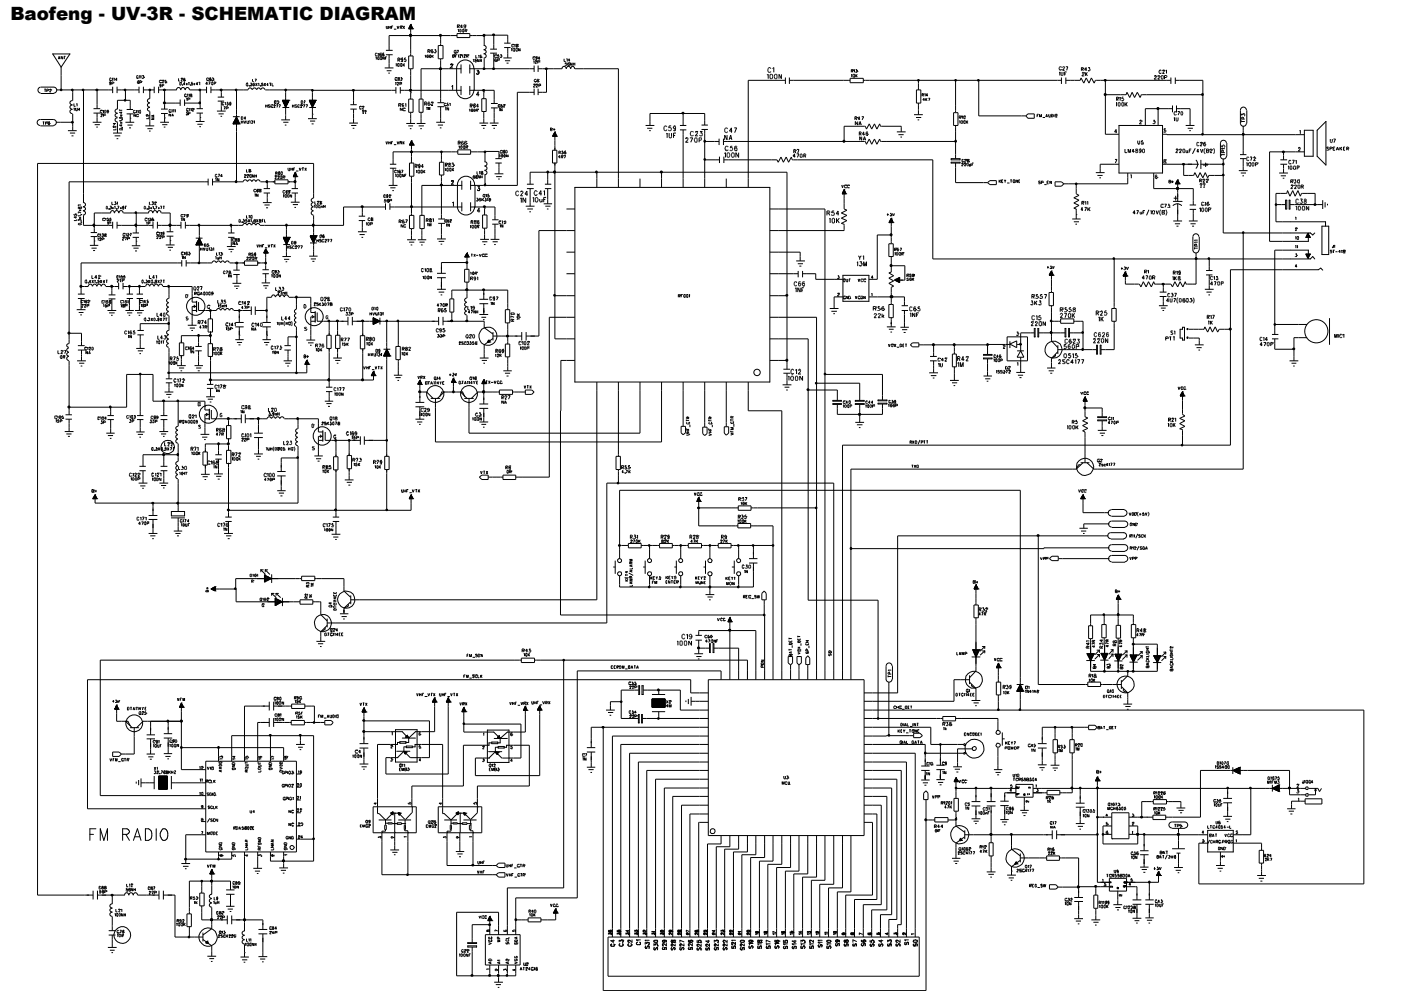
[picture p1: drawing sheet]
<svg xmlns="http://www.w3.org/2000/svg" width="297mm" height="210mm" viewBox="0 0 297 210" stroke-linecap="round" stroke-linejoin="round" font-family="sans-serif">
<defs><g id="words">
<text font-size="3.9" x="2.2" y="4.2">Baofeng - UV-3R - SCHEMATIC DIAGRAM</text>
</g></defs>
<g fill="none" stroke="#000" stroke-width=".21">
<path d="M8.6 18.5a.63 .63 0 0 0-.6 .6 .63 .63 0 0 0 .6 .6M8.6 19.8h2.8M8.6 18.5h2.8M9.4 18.9h.3M9.6 18.9v.6M9.9 19.2h.3l.1-.1-.4-.2v.6M10.2 19h.1M10.5 19h.1M10.6 19h-.1M10.6 19h.1M10.6 19l.2-.1v.2l-.3 .4h.3M10.8 19h.1"/>
<path d="M11.2 11.4h3.6l-1.8 2.8zM11.4 18.5a.64 .64 0 0 1 .6 .6 .64 .64 0 0 1-.6 .6M11.9 19h12M12.4 12.5l.1-.6 .2 .6M12.4 12.4h.3M13 14.2v4.9M13.3 11.9v.6l-.3-.6v.6M13.5 11.9h.4M13.6 11.9v.6M15.4 19v2.3M17.7 19v23.9M20.6 19.1v3.9"/>
<path d="M23.2 17.5h.1M23.3 17.4v.3M23.3 17h.1M23.3 17.7h.1M23.3 17.4h.1M23.3 17h.2M23.3 17.4l.2 .1M23.5 17h.1M23.5 16.7v-.2h-.2v.5M23.5 17.5v.4h-.3M23.5 17.5l-.2 .2M23.7 17.7l.3-.1v-.2h-.3v.5"/>
<path d="M23.8 16.7l.1-.2v.6M23.9 18.4v1.3M24 17.5h.1M24.1 16.7l.1-.2v.6M24.8 16.9h-.3l.2-.4v.6M24.8 19h4.7M24.8 18.4v1.3M26.6 19v2.3M29 16.5h.1M29 16.5v.1M29 16.6h.1M29.1 17.4h.3l.1 .1"/>
<path d="M29.3 16.5h.1M29.3 17.1h.1M29.3 17.7h.1M29.3 17.4h.1M29.3 16.2l-.3-.2v.5M29.3 17.1l-.2 .2v.3l.3 .1 .1-.2M29.3 17.1l.1 .1M29.3 16.5l-.3 .1M29.4 17.2h.1M29.5 17.5h.1M29.5 18.4v1.3M29.5 16.2l.1-.2v.6"/>
<path d="M29.6 17.4h.3M29.9 16.1l-.1 .1M29.9 17.4h.1M29.9 16v.6M29.9 17.4l.1-.2-.4-.1v.6M30 17.3h.1M30.1 16.6h.1M30.1 16.5v.1M30.1 16h.4l-.1 .3M30.4 19h2.3M30.4 16.3h.1M30.4 18.4v1.3"/>
<path d="M30.4 16.3l.1 .2-.4 .1M30.5 16.4h.1M31.7 19h.1M31.7 19v1.9M32.7 18.4v1.3M33.6 19h3.8M33.6 18.4v1.3M33.9 17h.1M33.9 17.5h.1M33.9 18h.1M33.9 18.4h.1M33.9 17v.5"/>
<path d="M33.9 17.5h.2M33.9 17h.2M34.1 17h.1M34.1 17.5h.1M34.1 18.2h-.2v-.3h.2v.5h-.2M34.1 17v.1M34.1 17.4v.1M34.4 18.1h.3v-.2h-.3v.6M34.4 17.1h.1M34.5 17h.1M34.6 17l-.2 .1M34.6 17h.1"/>
<path d="M34.6 17l.1 .2-.3 .3h.3M34.9 19v4.1M35 17.5h.1M35 17.4v.1M35 17.2h.2v.3M35 17.5h.2M35.2 17.4h.1M35.2 17.5h.1M35.2 17h-.2v.3M37.8 16.6v.6h.3M38.1 17.5h.1M38.1 17.5v.5h.3v-.5"/>
<path d="M38.3 19a.42 .42 0 0 0-.5-.5 .42 .42 0 0 0-.4 .5M38.4 16.7h.1M38.4 17.5h.1M38.4 17.5h-.3M38.4 19a.42 .42 0 0 1 .4-.5 .42 .42 0 0 1 .4 .5M38.4 16.6h.1M38.6 16.6l-.2 .1M38.6 16.6h.1M38.6 16.8h.1M38.6 18h.1M38.6 16.6v.2M38.6 17.9l.1 .1z"/>
<path d="M38.6 16.8l-.2 .4h.3M38.9 17l.1 .2M38.9 17.1h.1M38.9 16.8h.1M38.9 16.8v.2M39 17.2h.1M39 16.8h.1M39 16.8h-.1M39 16.8h.2v.3l-.2 .1M39.2 17h.1M39.2 16.7l-.3-.1v.4M39.2 17.9h-.3l.2-.5v.6"/>
<path d="M39.3 19a.42 .42 0 0 1 .4-.5 .42 .42 0 0 1 .4 .5M39.5 17.6l.2 .4M39.7 17.6l-.2 .4M40 17.5h.1M40 17.5v-.1v.6M40.2 19h3.6M40.3 18h.1M40.3 17.9v.1M40.6 17.7h.1M40.6 17.9h.1M40.6 17.7l.1-.1 .2 .2-.1 .2-.2-.1M40.8 17.4h-.2v.3"/>
<path d="M41.1 17.6l.2 .4M41.3 17.6l-.2 .4M41.9 17.9h-.3l.2-.5v.6M42.1 17.4h.3M42.3 17.4v.6M42.4 19v4M43.8 18.4v1.3M43.9 17h.1M44 17.8h-.4l.3-.4v.5M44.1 16.6h.1M44.1 17h.1M44.1 16.6h-.3v.3l.1 .2 .2-.1"/>
<path d="M44.1 16.9v.1M44.2 17.4h.3l-.2 .5M44.5 16.7l.1 .1M44.5 16.5h.1M44.5 17.1h.1M44.5 16.7h.1M44.5 16.7l-.1 .1M44.6 17h.1M44.6 16.8h.1M44.6 16.6h-.2v.4l.1 .1M44.6 16.8l.1 .1M44.7 16.9l-.2 .2"/>
<path d="M44.7 19h7.9M44.7 16.9h.1M44.7 18.4v1.3M44.8 17.5l.2-.1 .1 .1-.1 .4h-.2zM44.9 17h.1M45 17h.1M45 17.9h.1M45 17.4h.1M45 16.5h.2l-.1 .2M45.1 16.7h.1M45.1 16.7l.2 .2-.2 .2-.1-.1M45.2 16.8h.1"/>
<path d="M45.2 17h.1M45.4 17.7h.2l.1-.2-.3-.1v.5M45.6 17.4h.1M46.9 19v1.6M50.1 19v19.5M52.2 17.6h.3v.6h-.3zM52.3 18.2h.1M52.3 17.6h.1M52.6 19a.43 .43 0 0 1 .4-.4 .43 .43 0 0 1 .4 .4M52.7 18.2h.1M52.7 18.1v.1M53 18.1l.1 .1"/>
<path d="M53 18.1h.1M53.1 18.2h.1M53.1 17.6h.2l-.1 .3h.1M53.3 17.9h.1M53.3 18h.1M53.3 17.9v.2l-.2 .1M53.5 16.8v.5h.3M53.5 19a.43 .43 0 0 1 .4-.4 .43 .43 0 0 1 .5 .4M53.6 18.1h.1M53.8 17.8h.1M53.8 17.8l.1 .1v.2h-.3M53.9 18h.1"/>
<path d="M53.9 17.6h-.2l-.1 .3 .2-.1M54 16.8h.4l-.3 .5M54.2 17.6l.3 .6M54.4 19a.38 .38 0 0 1 .4-.4 .38 .38 0 0 1 .4 .4M54.5 17.6l-.3 .6M54.8 17.8l.1-.2v.6M55.1 18.2h.1M55.1 18.1v.1M55.3 19a.43 .43 0 0 1 .4-.4 .43 .43 0 0 1 .4 .4M55.4 18.1h.1M55.5 17.8h.1M55.5 17.8l.2 .1v.2h-.3"/>
<path d="M55.7 18h.1M55.7 17.6h-.2l-.1 .3 .1-.1M56 17.6l.3 .6M56.2 19h10v6.1M56.3 17.6l-.3 .6M56.9 18h-.3l.1-.4v.6M57.1 17.6h.4M57.3 17.6v.6M57.7 17.6v.6h.3M60.5 19v6.4M66.2 19.1h17.7M74.9 19.1h.1"/>
<path d="M74.9 19.1v3.1M79.7 12.2l.1-.2v.6M79.9 11.4l-.1-.1h-.2l-.1 .3 .1 .3h.2l.1-.2M80.1 11.3h.1M80.1 12h.2v.3v.3l-.3-.1zM80.2 12.6h.1M80.2 12h.1M80.2 11.3v.6M80.6 11.9h.1M80.6 11.5h.1M80.6 12h.3v.6h-.3zM80.7 11.3h.1"/>
<path d="M80.7 12.6h.1M80.7 12h.1M80.7 11.3h-.3v.5h.4l-.1-.3-.3 .1M80.8 11.7h.1M81 11.6l.3-.1 .1 .2M81.2 11.3h.1M81.2 11.9h.1M81.2 11.5h.1M81.3 11.3h-.3v.5l.3 .1 .1-.2M81.4 11.7h.1M81.4 12v.6l-.3-.6v.6M81.5 14.4h1.9"/>
<path d="M81.7 12.3h.2M81.8 11.6h1.4M81.8 10.7h1.4M82 12h-.3v.6M82 15h1M82.1 6h.1M82.2 5.5v.4l-.2 .2-.1-.1v-.5M82.3 15.5h.3M82.4 5.5v.6M82.4 5.8h.3M82.5 11.6v2.8M82.7 5.5v.6"/>
<path d="M83 5.8h.1M83.3 5.5h-.3v.6M83.5 6.2h.5M83.7 16.9h.1M83.7 16.9l.1 .1M83.8 16.4h.2M83.8 16.4h.1M83.8 17h.1M83.8 17.5h.1M83.8 17h.2M83.8 17.5l.1-.1v.6M83.8 16.4l-.1 .5"/>
<path d="M83.9 18.5v1.3M83.9 13.5h.1M84 16.4h.1M84 17h.1M84 13.5v.6M84 16.4l.1 .2M84.1 16.9l-.1 .1M84.1 16.9h.1M84.2 5.5l.1 .6 .3-.6M84.2 17.5v.1M84.2 17.5h.1M84.2 17.5h.3"/>
<path d="M84.3 16.7h.1M84.3 16.9l.2 .1M84.3 13.5h.3l-.1 .6-.3-.1zM84.3 12.7l.5-.2-.2-.2h-.3v.7M84.4 14.1h.1M84.4 13.5h.1M84.5 16.4h-.2v.4h.2M84.5 16.8h.1M84.5 16.4h.1M84.5 17h.1M84.5 17.5h.1M84.5 17.5l-.3 .5h.3"/>
<path d="M84.5 16.4v.6M84.5 12.7l.3 .3M84.6 16.7h.1M84.6 16.7l-.1 .1M84.7 12.4h.1M84.7 12.6h.1M84.8 17.8h.2M84.8 19.1h12.9M84.8 13.5h.4l-.1 .6-.3-.1zM84.8 18.5v1.3M84.9 16.4h.3l-.2 .3h.2M85 17h.1"/>
<path d="M85 17.5h.1M85 17.8h.1M85 12.5h.1M85 14.1h.1M85 13.5h.1M85 17.5l-.2-.1v.6M85 17.5v.3M85 5.8l.2 .3M85.1 5.5h.1M85.1 5.5l.1 .1M85.1 5.5h-.3v.6M85.2 12.3l-.2 .4 .2 .1"/>
<path d="M85.2 16.7h.1M85.2 12.8h.1M85.2 12.3h.1M85.2 13h.1M85.2 5.6h.1M85.2 16.7l-.1 .3-.3-.1M85.2 5.6l-.1 .2h-.3M85.2 12.3l.1 .1v.5v.1h-.3M85.3 12.7l-.1 .1M85.3 5.5l.5 .6M85.4 13.5v.6M85.5 13.7l.3 .4"/>
<path d="M85.8 13.5l-.4 .4M85.8 5.5l-.5 .6M86 12.3h-.2l-.1 .3h.3v.4h-.3v-.1M86.6 6.1h.1M86.6 11.9h.9v2.7h-.9zM86.6 5.9h.9M86.6 6.1h.9M86.7 6.1v-.3h.7v.3M86.8 6.1v-.4h.5v.4M86.8 5.6h.5M86.8 5.8h.6M86.9 6.1v-.6h.3v.6"/>
<path d="M87 6.1v-.8h.1v.8M87 5.4h.2M87 5.2h.1M87 19.6h.1M87 7.5h.1M87 19.1h.1M87 5.2v6.7M87 14.6v6.4M87 5.2l-.4 .9M87 5.2l.5 .9M87.5 6.1h.1M90.1 11.8l.1-.1v.5"/>
<path d="M90.4 11.9h.1M90.5 11.7h.2v.5l-.3-.1zM90.6 12.2h.1M90.6 11.7h.1M90.7 10.8h.3l.1-.2-.4-.1v.7M90.8 11.9h.1M90.8 10.8l.3 .4M90.9 11.9h.1M91.1 10.7h.1M91.1 12.2h.1M91.1 11.7h.1M91.4 11.9h.1"/>
<path d="M91.4 11.9l-.1-.2h-.3l-.1 .2M91.4 11.9l-.1 .3h-.3l-.1-.3M91.5 10.8l.3 .2M91.5 11.2h.1M91.5 10.8h.1M91.5 11.7v.5M91.5 10.8l-.1 .1M91.6 11.9l.3 .3M91.7 10.6l-.3-.1v.6l.2 .1 .2-.2M91.8 11h.1M91.9 11.7l-.4 .3M92.1 11.2h.1"/>
<path d="M92.1 10.5h.3l-.2 .3h.2M92.4 10.8h.1M92.4 10.8v.4l-.4-.1M92.9 9.7h1v2.7h-1zM93.4 14.6h.1M93.4 7.5v2.2M93.4 12.4v9.4M95.5 13.7h.1M95.5 13.7l.3-.2 .1 .3-.5 .6h.5M95.8 18.3l.1-.2v.9M95.8 13.6h.1M95.9 11.9h.3"/>
<path d="M96.2 11.9l.1-.3h-.4v.6h.3l.1-.3M96.2 11.6h.1M96.2 11.9h.1M96.3 11.2h.1M96.3 11.7h.1M96.3 11.9h.1M96.3 11.2l.2 .1M96.5 10.7l.2 .2-.2 .4M96.5 11.3h.1M96.5 10.7h.1M96.5 10.7l-.2 .1v.4M96.5 11.9h.2"/>
<path d="M96.5 11.2l.1 .1M96.6 11.2h.1M96.8 19.1a1.82 1.82 0 0 0 1.8 1.8 1.82 1.82 0 0 0 1.8-1.8M96.8 14.6v4.5M96.8 14.5a1.82 1.82 0 0 1 1.8-1.8 1.82 1.82 0 0 1 1.8 1.8M96.9 7.1h2.7v.9h-2.7zM96.9 7.5h-14.4v3.2M96.9 10.7h.3l-.3 .6M96.9 11.6h-.4v.6M97 11.7l.2-.1v.6M97 6.3l.2-.1v.6M97.1 5.6l.3 .3"/>
<path d="M97.3 5.3h.1M97.4 5.4l-.5-.2v.7M97.4 5.4h.1M97.4 5.4l-.1 .2h-.4M97.5 11.7h.1M97.5 11.6h.1M97.5 11.6v.1M97.5 11.6h.2M97.5 6.2l.2 .1v.5h-.2zM97.7 11.6h.1M97.7 11.7h.1M97.7 11.6l-.2 .6h.2"/>
<path d="M97.7 14.6h-8.5v6.4M97.7 13.7v1.8M97.7 18.3v1.8M98 6.3l.1-.1 .2 .1-.1 .5-.2-.1zM98 11.7v-.1v.6M98 5.8h-.4l.3-.6v.7M98.1 6.8h.1M98.1 6.2h.1M98.3 11.7h.1M98.4 11.6h.1M98.4 11.6h.2M98.4 11.6l-.1 .1"/>
<path d="M98.6 6.5h.1M98.6 5.3h-.3v.3l.3 .1 .1-.2M98.6 5.3h.1M98.6 11.6h.1M98.6 11.7h.1M98.6 11.6l-.3 .6h.3M98.6 5.3l.1 .2M98.7 6.5l.2-.2-.3-.1v.6M98.7 5.5l-.1 .4-.3-.1M98.7 6.5l.2 .3M98.9 6.3h.1M99.1 11.9l.1 .3"/>
<path d="M99.2 11.6h.1M99.2 11.7h.1M99.2 11.6v.3h-.3M99.2 11.6h-.3v.6M99.6 7.5h3M99.6 13.7v1.8M99.6 18.3v1.8M99.6 19.1h5.1v2.8M100.2 12.7l.2-.2v.6M100.5 14.6v4.5M100.7 12.8h.1M100.7 12.8l.1-.1 .2 .2-.2 .2-.2-.1"/>
<path d="M100.8 13.1h.1M100.8 11.7v.6h.4M100.9 12.8h.1M100.9 12.5h-.2v.3M101.1 14.9h.3l-.1 .3h.1M101.3 11.8l.2-.1v.6M101.4 15.2h.1M101.4 15.2v.5h-.2l-.2-.1M101.5 12.5v.6l-.3-.6v.6M101.8 11.9h.1M101.8 12.2h.1M101.8 12.5v.6"/>
<path d="M101.8 11.9h.3l-.2 .4-.1-.1M101.8 12.8h.2M102 12.2h.1M102 11.7h-.2v.2M102 12.5v.6M102.5 19.5h.1M102.5 19.1v1.8M102.6 11.4a.42 .42 0 0 1 .4 .4 .42 .42 0 0 1-.4 .5M102.6 10.6a.38 .38 0 0 1 .4 .4 .38 .38 0 0 1-.4 .3M102.6 9.7a.42 .42 0 0 1 .4 .4 .42 .42 0 0 1-.4 .4M102.6 12.4v2.2M103.9 11.3h1.4"/>
<path d="M103.9 10.4h1.4M104.6 7.5v2.9M104.6 11.3v3.3M104.8 11.7h.1M104.8 12.9l.3 .1M104.8 11.7v.4l.3 .1M105.1 12.7v.3M105.1 11.6l.1 .1M105.1 11.6h.1M105.1 12.2h.1M105.1 13h.1M105.1 12.7h.1"/>
<path d="M105.1 12.7l-.3 .2M105.1 11.6l-.3 .1M105.2 11.7h.1M105.2 12.9h.1M105.2 12.5l-.3-.1-.1 .5M105.2 12l-.1 .2M105.4 12.1h.1M105.6 11.8h.1M105.6 11.8l.1 .1v.2h-.3M105.7 12.4h.1M105.7 12.7h.1M105.7 12.4v.3"/>
<path d="M105.7 12.7l-.3 .1M105.7 11.6h-.2l-.1 .3 .2-.1M105.7 12.4h-.3v.6M106 12.1h.1M106 11.6h.3l-.1 .3h.1v.2h-.3M106.3 11.9h.1M106.7 12.3h1.8M106.8 10.1h1.4M106.8 9.1h1.4M107 12.9h1.1M107.4 13.4h.4M107.6 9.1v-1.6h-5v2.2"/>
<path d="M107.6 10.1v2.2M108.4 10.3h.1M108.4 10.3l.1-.1v.6M108.5 9.5h.1M108.5 9.5v.4l.2 .1 .1-.2M108.7 9.4l.1 .1M108.7 9.4h.1M108.7 9.4l-.2 .1M108.8 9.5h.1M108.8 10.2h.3v.6h-.3l-.1-.1zM108.9 10.8h.1M108.9 10.2h.1"/>
<path d="M109.1 9.5h.1M109.1 9.5v-.1v.6M109.4 9.5h.1M109.4 9.9h.1M109.4 9.8h.1M109.4 9.7h.2l.1 .2-.2 .1zM109.4 10.2l.2 .1v.5l-.3-.1zM109.5 10.8h.1M109.5 10.2h.1M109.6 9.4l.1 .1M109.6 9.6h.1M109.6 9.4h.1"/>
<path d="M109.6 9.4h-.2v.2l.2 .1 .1-.2M109.7 9.8h.1M109.7 9.5h.1M110.2 10.2v.6l-.3-.6v.6M112.9 12.1h.1M112.9 12.1v.4l.3 .1 .1-.2M113 13l.2-.1v.6M113.1 17.9h.1M113.1 17.9h.3M113.2 12l.1 .1M113.2 12h.1M113.2 13.9v1.3"/>
<path d="M113.2 18.8v1.4M113.2 12l-.3 .1M113.2 19.6h-3.6v19.7h-9.9M113.2 14.6h-13.6M113.3 12.1h.1M113.3 17.3h.1M113.4 17.4h.1M113.4 17.9h.1M113.4 18h.1M113.4 18l-.4 .5h.5M113.4 17.9v.1M113.5 13h.1"/>
<path d="M113.5 12.9h.1M113.5 12.9v.1M113.5 12.9h.2M113.5 12.2h.1M113.5 12.5h.1M113.5 12.1l.3-.1v.4h-.2zM113.6 17.3h.1M113.6 17.9h.1M113.6 16.9a.22 .22 0 0 0-.2-.1 .22 .22 0 0 0-.2 .2l.2 .4M113.6 17.3l-.2 .1M113.7 17.9h-.1M113.7 12.4h.1"/>
<path d="M113.7 12h.1M113.7 12.9h.1M113.7 13h.1M113.7 17.9h.1M113.7 17.9l.2-.1 .1 .2M113.7 13l-.2 .5h.2M113.7 12.9v.1M113.8 17.2l.1 .2 .2-.1M113.8 17.2l.2-.2 .1 .3M113.9 12.2l-.1 .3h-.3M114 13.1h.3M114 17.4h.1"/>
<path d="M114 17h.1M114 18h.1M114 18l-.4 .5h.4M114 13.9v1.3M114 18.8v1.4M114 14.6h5.1M114.1 16.8h.1M114.1 17.3h.1M114.1 16.8h-.1l-.2 .4M114.2 18.1h.3M114.3 12.9h-.3v.6M114.3 12.9h.1"/>
<path d="M114.3 13.1h.1M114.3 12.9v.2M114.5 17.9h.1M114.5 18.1h.1M114.5 12.4h-.5l.3-.4v.6M114.5 18.1l.1-.2-.4-.1v.7M115.8 14.6v5h-1.8M119.1 14.5a.42 .42 0 0 1 .5-.4 .42 .42 0 0 1 .4 .4M119.5 12.4v.6h.4M119.8 13.5h.3v.4h-.3l-.1-.2M120.1 12.5l.1-.1v.6M120.1 13.3h-.3v.2"/>
<path d="M120.1 14.5a.42 .42 0 0 1 .4-.4 .42 .42 0 0 1 .4 .4M120.5 13.9h.1M120.5 13.5h.1M120.5 13.5l-.2 .1M120.6 13.3h.1M120.6 13.3l-.3 .1v.4l.3 .1v-.3l-.1-.1M120.6 13.3v.1M120.6 13.7h.1M120.8 12.8h-.3l.1-.4v.6M121 14.5a.39 .39 0 0 1 .4-.4 .39 .39 0 0 1 .4 .4M121.2 13.3v.6l-.3-.6v.6M121.5 13.5h.3"/>
<path d="M121.5 13.3v.6M121.8 13.3v.6M121.8 14.6h9.3v25.1M162.6 15.9l.2-.2v1M163.2 15.7h.4l.1 .2v.6l-.1 .2h-.4zM163.4 14.6l-.2-.3a.51 .51 0 0 0-.5 .6 .51 .51 0 0 0 .5 .4l.2-.1M163.7 14.6l.3-.3v1M164.3 15.7h.3l.1 .2-.1 .8h-.3l-.1-.2-.1-.3zM165.6 15.7v1l-.5-1v1M166.5 17h-7.9v22.7M166.5 16.4v1.4M167.3 17h12.9"/>
<path d="M167.3 16.4v1.4M180.2 16.6h2.8v.9h-2.8zM180.4 15.8h.1M180.4 15.8l.1-.1v.6M180.6 15l.2 .3M180.7 14.7h-.3v.6M180.7 14.7h.1M180.7 15h.1M180.7 14.7l.1 .3h-.4M180.8 15.8h.3l-.1 .5h-.2zM180.8 14.9h.1M180.9 16.3h.1"/>
<path d="M180.9 15.7h.1M181 14.9l.1-.2v.6M181.4 15.2h.1M181.4 14.7h.2l-.1 .3M181.4 15.7v.6M181.4 16l.3 .3M181.5 15h.1M181.6 15h.1M181.6 15l.1 .2M181.7 15.2h.1M181.7 15.2l-.1 .1-.2-.1M181.7 15.7l-.3 .5"/>
<path d="M183 17h42M194.2 19h1v2.8h-1zM194.6 17v2M195.9 19.9l.2-.1v.6M202.5 17v6.9M207.4 17v7.6h10M224.5 15.4l.1-.2v.8M224.5 14.7h.1M225 14.7h.1M225 14.3l-.1-.2-.4 .1v.5M225 16.4v1.4M225 14.7l-.2 .2-.3-.2"/>
<path d="M225.2 14.3l.1-.2 .3 .1-.4 .7h.4M225.3 15.2l-.1 .8h-.2l-.1-.2v-.6M225.6 15.7h.3M225.9 16.4v1.4M225.9 14.1h.4l-.2 .8M225.9 17h3l.2-.5 .6 1.1 .5-1.1 .6 1.1 .5-1.1 .6 1.1 .3-.6h16M226.1 15.2h-.5v.8M229.4 15.5h.1M229.4 15.5l.2-.2 .2 .3-.5 .5h.5M229.4 14.6l.2 .4M229.5 14.6h.1M229.6 14.5h.1"/>
<path d="M229.6 14.5l-.4 .1M229.6 14.5l-.1-.2h-.3v.7M229.7 15.4h.1M230 15.3v.8M230.2 15.7l.3 .4M230.3 14.8h-.4l.3-.5v.7M230.5 15.3l-.5 .5M230.6 15h.1M230.6 14.3h.4l-.2 .3h.2l.1 .2-.1 .2h-.4M230.6 14.9v.1M234.3 17v11.4h2.9M244.7 16.2h.1"/>
<path d="M244.8 16h.1M244.8 16h.2v.3M244.8 16l-.1 .2M245 16.3h.1M245 16.3l-.4 .5h.5M245.4 16.2h.1M245.4 16.2v-.2h.3l.1 .3M245.7 15l.3-.2 .1 .2M245.7 15h.1M245.7 15l-.1 .3 .2 .3M245.8 15.6h.1M245.8 16.3h.1"/>
<path d="M245.8 16.3l-.4 .5h.4M246.1 15.4l-.1 .2h-.2M246.2 16h.3v.2v.6h-.3l-.1-.2zM246.4 15h.1M246.4 15l.2-.2 .2 .3-.4 .5h.4M246.5 14.9h.1M246.7 14.9h.1M246.8 16.4l.5-.1v-.2l-.5-.1v.8M247.1 15l.1-.2v.8M248.2 16.4v1.4M249.1 17h5.8v11.5M249.1 16.4v1.4"/>
<path d="M8.6 26.7h2.7M9.1 25.8h.3M9.2 25.8v.6M9.7 26.1h.2M9.9 25.8h-.2v.6M9.9 25.8h.1M9.9 26.1h.1M9.9 25.8v.3M10.2 26.2v.1M10.2 26.3h.1M10.2 26.1h.1M10.2 26.3l.1 .1"/>
<path d="M10.3 25.8h.1M10.3 26.4h.1M10.3 26h.1M10.3 26l-.1 .2M10.3 26l.2 .1v.2l-.2 .1M10.5 26.2h.1M10.5 25.9l-.3-.1v.4M11.3 25.3a.64 .64 0 0 1 .6 .7 .64 .64 0 0 1-.6 .6M11.3 25.3h-2.8a.64 .64 0 0 0-.6 .7 .64 .64 0 0 0 .6 .6M11.9 25.9h3.5M14.4 27.7h1.9M14.8 28.2h1.1"/>
<path d="M15.2 28.8h.4M15.3 23.2a.42 .42 0 0 0-.5 .4 .42 .42 0 0 0 .5 .4M15.3 22.3a.42 .42 0 0 0-.5 .4 .42 .42 0 0 0 .5 .4M15.3 21.3a.42 .42 0 0 0-.5 .5 .42 .42 0 0 0 .5 .4M15.4 25.9h.1M15.4 24.1v3.6M15.7 21.9v.6h.3M15.7 23v-.1v.6M16 22.9l.1 .6 .2-.1v-.5M16.2 23.5h.1M16.2 22.1l.1-.2v.6M16.5 23.2h.3"/>
<path d="M16.5 22.9v.6M16.8 22.9v.6M19.6 25.9h1.9M19.8 23h1.5M19.8 24h1.5M20.1 26.4h1.1M20.4 26.9h.3M20.6 24v1.9M21.3 23.5h.1M21.3 23.5v.5l.3-.2M21.3 23.4h.1M21.3 23.4v.1"/>
<path d="M21.3 23.4h.2M21.4 24.3h.1M21.5 23.4l.1 .1M21.5 23.4h.1M21.6 23.5h.1M21.6 24.1h.1M21.6 24.1l.1 .3-.4 .3h.4M21.6 24.1h-.2v.2M21.7 24.3h.1M21.8 23.5h.1M21.8 23.5l.1-.1v.6M22.2 23.4h.2l.1 .2-.1 .4-.2-.1z"/>
<path d="M22.3 24.4h.1M22.3 24.4l-.1-.3h-.3v.6M22.3 24.4l-.4 .1M22.7 23.5h.1M22.8 23.7h.1M22.8 23.4h.1M22.8 23.4l.2 .1M22.8 23.4v.3M23 23.5l-.1 .5-.2-.1M23 23.5l-.2 .2M24 26.9h.1M24 26.8h.1"/>
<path d="M24 28.2h1.8M24 26.8v.1M24 26.9v.1M24 27h.1M24.3 28.8h1.2M24.3 26.1v.3l-.3-.2h.6M24.6 26.7v.3l-.5-.3-.1 .1M24.6 27.3v.2h-.6M24.7 29.4h.4M24.8 25a.42 .42 0 0 0-.4 .4 .42 .42 0 0 0 .5 .4M24.8 24a.39 .39 0 0 0-.4 .4 .39 .39 0 0 0 .4 .4M24.8 23.1a.42 .42 0 0 0-.4 .4 .42 .42 0 0 0 .5 .5"/>
<path d="M24.9 23.1v-1.8h2.7v1.9M24.9 25.9v2.3M25.3 23.2v.3M25.3 24.8v.3h.3M25.3 23.4h.6M25.4 25.7h.1M25.5 25.9l.4 .3M25.5 24.3l.4 .3M25.6 25.1h.1M25.6 24.8h.1M25.6 25.1l-.1-.2 .2-.2 .2 .2-.1 .2M25.7 23.7v.3l-.4-.2h.6"/>
<path d="M25.7 26.4v.4l-.4-.3h.6M25.8 27.5h.1M25.8 27.3h.1M25.8 27h.1M25.8 25.3h.1M25.8 25.1h.1M25.8 27.3h-.5v.2h.5M25.8 26.9l.1 .1zM25.8 27.3v.2M25.9 25.6h-.6l.1 .1M25.9 25.9l-.4 .3M25.9 24.3l-.4 .3"/>
<path d="M26.6 25.9h1.8M26.8 24.1h1.4M26.8 23.2h1.4M27 26.5h1.1M27.3 27.1h.5M27.6 25.1h.1M27.6 24.1v1.8M28.3 23.9h.1M28.3 23.9l.1 .1M28.4 24h.1M28.6 23.9h.1M28.6 23.5l-.2-.1-.1 .5"/>
<path d="M28.6 23.9l-.2 .1M28.7 24.2v.5l-.3-.5v.5M28.8 23.5l.2-.1v.6M29.1 24.2h.1M29.1 24.7h.1M29.1 24.2l-.2 .1v.3l.2 .1M29.1 23.5l.2-.1v.6M29.1 24.2l.1 .1M29.2 24.6l-.1 .1M29.2 24.3h.1M29.2 24.6h.1M29.6 24h.1"/>
<path d="M29.6 23.4h.1M29.6 23.4l.2 .1v.4l-.3 .1v-.5zM30.8 26.7h1.9M31 24.6h.1M31 24.4h.1M31.1 24.6h.1M31.2 24.3h-.2v.3M31.2 24.3h.1M31.2 24.3l.4 .3v-.3M31.2 27.3h1.1M31.6 24.8v.3h-.6M31.6 27.8h.3"/>
<path d="M31.7 22.8a.39 .39 0 0 0-.5 .4 .39 .39 0 0 0 .5 .3M31.7 21.8a.42 .42 0 0 0-.5 .5 .42 .42 0 0 0 .5 .4M31.7 20.9a.42 .42 0 0 0-.5 .4 .42 .42 0 0 0 .5 .5M31.7 23.6v3.1M32.1 25h.6l-.6 .3h.6M32.5 24.4v.2M32.7 24.4l-.6 .2 .6 .1M34 25.9h1.8M34.1 24h1.5M34.1 23.1h1.5M34.4 26.4h1.1M34.7 26.9h.4"/>
<path d="M34.9 25h.1M34.9 24v1.9M34.9 21.8h3.3M35.8 23.7h.1M35.8 23.7l.1 .1M35.9 23.8h.1M35.9 23.8h.2M36.1 23.8h.1M36.2 23.7h.1M36.2 23.4l-.1-.2-.3 .1v.4M36.2 24.1v.5l-.4-.5v.5M36.2 23.7l-.1 .1"/>
<path d="M36.4 24.6l.2-.5 .1 .5M36.4 23.4l.1-.2v.6M36.5 24.5h.2M36.7 23.4l.1-.2v.6M37 23.4l.2-.2v.6M38.2 21.1v1.3M39.1 21.8h3.3M39.1 20.4h.1M39.1 21.1v1.3M39.1 20.4l.1 .1M39.2 20.5h.1M39.2 20.5h.2"/>
<path d="M39.4 20.5h.1M39.5 24.3h.1M39.5 20.4h.1M39.5 23.8h.2l-.2 .2 .3 .1M39.5 20.1l-.1-.2-.3 .1v.4M39.5 24.2v.1M39.5 24.3h.2M39.5 20.4l-.1 .1M39.5 23.5h.1M39.5 20.8h.1M39.5 20.8l.1-.1v.6M39.6 23.5h.1"/>
<path d="M39.6 23.5h.2M39.7 24h.1M39.7 24.3h.1M39.7 20.1l.1-.2v.6M39.8 23l.1 .1M39.8 23h.1M39.8 23.5h.1M39.8 24.1h.1M39.8 23h-.3v.5M39.8 24.1l-.1 .2M39.8 21h.3M39.9 23.5h-.1"/>
<path d="M40 24h.3v-.2h-.3v.6M40 20.1l.1-.2v.6M40 23.1l.2-.2v.6M40.1 20.8h.1M40.1 21h.1M40.1 21v-.3h-.3v.6M40.4 20.2h.1M40.4 23.1l.2-.2v.6M40.4 20.2h.2M40.6 20.5h.1M40.6 20.2h.1M40.6 20.2v-.3l-.3 .1 .1 .2"/>
<path d="M40.6 20.2v.3h-.3v-.3h.2M40.7 23.1h.1M40.8 23h.1M40.8 23l.1-.1 .2 .2M40.8 23l-.1 .1M41 23h.1M41.1 23.1h.1M41.1 23.1l-.4 .4h.4M41.5 25.7h1.8M41.7 23h1.3M41.7 24h1.3M41.8 26.3h1.1"/>
<path d="M42.2 26.8h.4M42.4 24.9h.1M42.4 24v1.7M44.1 37.8v1.5M44.1 38.5h-29.5v34.3a.39 .39 0 0 0-.5 .4 .39 .39 0 0 0 .5 .4M45 37.8v1.5M45 38.5h6.6M45.6 37.8h.2v.6M45.7 37.5h.1M45.9 37.5h.1M46 37.1l-.1-.2-.3 .1v.5l.4-.1M46 23.5h1.8"/>
<path d="M46.1 20.6h1.4M46.1 21.4h1.4M46.2 36.9h.4l-.3 .6M46.3 24.1h1.1M46.4 37.8v.6l-.3-.6v.6M46.7 24.6h.4M46.9 21.4v2.1M47.2 22.2h.1M47.2 37.3h-.5l.3-.4v.6M47.4 22.6h.4l-.3 .6M47.5 21.8l-.1-.1h-.2v.6l.3-.1M47.7 21.8l.1-.1v.6"/>
<path d="M48.1 22.3h.1M48.1 21.7h.2l-.1 .2 .2 .2M48.1 22.2v.1M48.3 22.9v-.3h-.4v.6M48.3 22.9h.1M48.3 22.9h-.4M48.4 22.1h.1M48.4 22.1l-.1 .2h-.2M48.7 22h.1M48.7 22.3h.1M48.7 22.2v.1M48.8 22.1h.1"/>
<path d="M48.8 21.7h.1M48.8 22.1l-.2-.2 .1-.2 .2 .1v.4l-.2 .1M48.9 22l-.1 .1M49.4 26.2h.1M49.4 26.2h1.4M49.4 24.7h1.4M49.4 26v.2M49.4 26.1h1.3v.1M49.5 25.8v.4M49.5 25.9h1.2M49.6 26.2v-.5h.9v.5M49.6 25.7h1"/>
<path d="M49.7 26.2v-.7h.8v.7M49.7 25.6h.8M49.8 25.4h.7M49.9 26.2v-.9h.5v.9M49.9 25.2h.4M50 25.1h.3v1.1M50 25h.2v1.2M50.1 24.9l-.1 1.3M50.1 24.7l.7 1.5M50.1 24.7h.1M50.1 24.7l-.7 1.5M50.2 25.1h-.2v1.1"/>
<path d="M50.6 25.9v.3M50.8 26.2h.1M51.1 24.7l.4 .1-.1 .5h-.3zM51.1 25.6v.6M51.1 25.8h.4M51.5 25.6v.6M51.6 38.5a.43 .43 0 0 1 .4-.4 .43 .43 0 0 1 .4 .4M51.6 25.6l.3 .6 .2-.6M51.8 37.1h.1M51.8 37.1l.3-.1v.2M52.1 25.1h-.4l.3-.4v.6M52.1 37.1h.1"/>
<path d="M52.1 37.2h.1M52.1 37.2l-.4 .4h.5M52.2 35.9v.6h.3M52.3 37.1h.1M52.5 26.2h.1M52.5 38.5a.43 .43 0 0 1 .4-.4 .43 .43 0 0 1 .4 .4M52.6 37h.1M52.6 37l.1 .1M52.6 37l-.3 .1M52.7 37.1h.1M52.7 37.2h.1M52.7 25.6l-.1 .6-.3-.1v-.5"/>
<path d="M52.7 37.1v.1M52.7 37.2l-.4 .4h.4M52.7 36h.1M52.7 36.4h.1M52.7 36.3h.1M52.8 25.7l.2-.1v.6M53 36.1l-.3 .1v.2M53 36.4h.1M53 36.1h.1M53 36h.1M53 36.1v-.2h-.3l.4 .4M53 37l.3 .1-.1 .5-.3-.1z"/>
<path d="M53.1 36.3h.1M53.1 37.6h.1M53.1 37h.1M53.1 36.3l-.2 .2-.2-.1M53.3 25.6h.2l-.1 .1M53.4 25.7h.1M53.4 25.7l.2 .2-.1 .3h-.2v-.2M53.4 38.5a.38 .38 0 0 1 .4-.4 .38 .38 0 0 1 .4 .4M53.5 25.8h.1M53.8 25.7l.1-.1v.6M53.8 37v.6l-.3-.6v.6M54 37v.6"/>
<path d="M54 37.3h.4M54.3 38.5a.43 .43 0 0 1 .4-.4 .43 .43 0 0 1 .4 .4M54.4 37v.6M55.2 38.5h3.1M55.9 40h1.3M56.3 22.2v.6M56.3 22.4h.3M56.6 22.2v.6M56.6 38.5v1.5M56.8 22.4h.1M56.9 22.4h.1M56.9 22.4l.2 .1v.3l-.3-.1"/>
<path d="M57.1 22.6h.1M57.1 22.3l-.2-.1-.1 .2M57.4 22.6h.1M57.7 22.2v.2M57.7 22.2h.1M57.7 22.8h.1M57.7 22.2l-.3 .1v.4l.3 .1M57.7 22.6v.2M58 22.4h.1M58.1 22.2l-.1 .2M58.1 22.2h.1M58.1 22.2l.2 .2"/>
<path d="M58.3 37.3h.1M58.3 38.1h2.7v.8h-2.7zM58.3 21.3h.1M58.3 21.9h.1M58.3 22.4h.1M58.3 22.4l-.3 .4h.3M58.3 37.3h.2M58.3 21.3l.1 .1M58.3 21.3h-.1v.6h.1M58.4 36.7h.3l.1-.2-.4-.1v.6M58.4 21.4h.1M58.4 21.4l.1 .3-.2 .2"/>
<path d="M58.5 37.3h.1M58.5 37.3l.1 .1-.3 .4h.3M58.6 36.7l.2 .3M58.6 22.2h.3l-.2 .6M58.8 21.3h.2l-.2 .3h.2M58.8 37.3h.1M58.8 21.9h.1M58.8 37.3h.3v.3l-.3 .2h.4M59 21.6h.1M59 21.6v.3l-.3-.1M59.1 36.6l.2 .3-.3 .1-.1-.2M59.1 36.4h.1"/>
<path d="M59.1 37h.1M59.1 36.6h.1M59.1 37.3h.1M59.1 36.6l-.2 .2M59.1 22.2h.3l-.2 .6M59.3 36.8h.1M59.3 36.5l-.3-.1-.1 .4M59.6 36.4l.3 .1-.1 .5h-.2M59.6 37.3v.5M59.6 36.4h.1M59.6 37h.1M59.6 37.8h.1"/>
<path d="M59.6 37.3h.1M59.6 36.4v.6M59.6 25.4h1.9M59.6 37.3h-.2v.5h.2M59.9 21.3h.1M59.9 21.3h1.3M59.9 22.8h1.4M59.9 21.3h1.4M59.9 21.3l.6 1.5M59.9 21.3v.2M59.9 21.6h1.2M59.9 37.5h.4"/>
<path d="M60 21.3v.4h1.1v-.4M60 25.9h1.1M60 21.8h1M60.1 21.3v.5h.9v-.5M60.1 37.5l.2 .3M60.1 21.9h.9M60.2 21.3v.7h.7M60.2 22.1h.7M60.3 37.3h.1M60.3 37.5h.1M60.3 21.3v1h.5M60.3 37.5v-.2h-.4v.5"/>
<path d="M60.4 21.3v1.1h.3M60.4 26.5h.3M60.5 21.3v1.3h.1v-1.3M60.5 22.8h.1M60.7 21.3v1.1h-.3M60.9 21.3v.9h-.6M61 35.6l.1 .6h.3v-.6M61 38.5h1.6M61.2 36.2h.1M61.2 21.3v.1h-1.3M61.3 21.3h.1M61.3 21.3l-.8 1.5"/>
<path d="M61.6 35.6v.6M61.6 35.8h.4M61.8 40h1.4M62 22.4h.3M62 22.2v.6M62 35.6v.6M62.1 37.4h.1M62.1 37.3h.9M62.1 37.4h.9M62.2 37.3h.7v.1M62.2 35.8h.2M62.3 37.1h.5v.3"/>
<path d="M62.3 22.2v.6M62.3 37v.4M62.4 37.4v-.6h.3v.6M62.4 36.9h.4M62.4 36.7h.3M62.5 35.6h-.3v.6M62.5 37.4v-.7h.2v.7M62.6 36.5l.4 .9M62.6 36.5h.1M62.6 36.5v3.5M62.6 36.6h.1M62.6 36.5l-.5 .9"/>
<path d="M62.7 36.2h.5M62.9 37.2h-.7v.2M62.9 22.3h-.4l.4 .4h-.4M63 37.4h.1M63.1 22.6h.1M63.4 22.4v-.2h-.2l-.1 .4M63.4 22.6v.2h-.2l-.1-.2M63.4 35.6l.2 .6 .2-.6M63.7 22.4h.1M63.8 22.2l-.1 .2M63.8 22.2h.1M63.8 21.3l.4 .1-.1 .5h-.3z"/>
<path d="M63.9 22.2h.1M63.9 22.2l.1 .2M64 22.4h.1M64 22.4l-.3 .4h.3M64 35.6h.4M64.2 35.6v.6M64.3 22.2h.3l-.3 .6M64.4 21.3h.3l-.3 .6M64.6 35.6l.3 .6M64.8 22.2h.4l-.3 .6M64.9 35.6l-.3 .6M65.3 25.1h1.8"/>
<path d="M65.5 21.3l.7 1.5M65.5 21.3h.1M65.5 21.3h1.5M65.5 22.8h1.5M65.6 21.3v.2M65.6 21.6h1.2M65.7 25.7h1.1M65.7 21.3v.4h1.1v-.4M65.7 21.8h1M65.8 21.3v.5h.9v-.5M65.8 21.9h.8M65.9 21.3v.7h.7v-.7"/>
<path d="M66 21.3v1h.5M66 22.2h.5M66 22.1h.5M66 26.2h.5M66 21.3v1.1M66.1 21.3v1.3h.2v-1.3M66.1 22.4h.3M66.2 22.8h.1M66.2 24.2h.1M66.5 21.3v1.1h-.5M66.9 21.3v.1h-1.3M67 21.3h.1"/>
<path d="M67 21.3l-.8 1.5M74 26.1h1.9M74.3 22.2h1.3M74.3 23.1h1.3M74.4 26.6h1.1M74.8 27.2h.3M74.9 23.1v3M76.2 22.6h.1M76.2 22.6v.4l.3 .1v-.2M76.4 22.5h.1M76.4 23.1h.1M76.5 22.6h.1"/>
<path d="M76.5 22.6h-.3M76.8 22.6h.1M76.8 23.5h.1M76.8 23.5h.2l-.1 .3M76.9 22.5l-.1 .1M76.9 22.5h.1M76.9 24h.1M76.9 22.5h.1v.3l-.2 .3h.3M77 22.6h.1M77 23.5h.1M77.3 23.5h.1M77.3 23.5h.3l-.2 .3"/>
<path d="M77.4 24h.1M77.6 23.5h.1M81.8 30l.2 .6 .1-.6M82.4 30.2h.3M82.4 30v.6M82.4 39.3h1.8M82.6 34.8h1.4M82.6 35.6h1.4M82.7 30v.6M82.7 39.8h1.1M83 30.2h.1M83.2 30h-.2v.6"/>
<path d="M83.3 35.6v3.7M83.5 30.6h.5M83.7 36.2h.1M83.7 36.2l-.1 .2a.22 .22 0 0 0 .1 .3 .22 .22 0 0 0 .3-.2M83.7 36.1h.1M83.7 37l.2-.1v.6M83.7 36.1v.1M83.7 36.1l.3 .1M84 36.2h.1M84.2 36.9h.2v.6h-.2zM84.2 36.2l.1-.1v.6M84.2 30l.1 .6 .3-.6"/>
<path d="M84.5 36.5l.2 .2M84.5 22.3h.4v-.4h-.4v.7M84.6 36.6h.1M84.6 36.3h.1M84.6 36.3l-.1 .2M84.6 36.3h.2v.3l-.1 .1M84.7 36.7h.1M84.7 36.3h.1M84.7 37l.3-.1v.6h-.2zM84.8 22.3l.1 .3M84.8 30.2h.3M84.8 36.5h.1"/>
<path d="M84.8 37.5h.1M84.8 36.9h.1M84.8 36.2l-.2-.1-.1 .4M84.9 22.1h.1M85 30.2l.2 .4M85.1 30.2h.1M85.1 36.1h.3l-.2 .6M85.1 30.2v-.2h-.3v.6M85.3 22.4h.1M85.3 22.9v.6l-.5-.6v.6M85.3 30l.4 .6M85.5 22.9h.1"/>
<path d="M85.5 23.5h.1M85.5 22l-.2-.1v.7h.2l.1-.2-.2-.2-.1 .1M85.5 23.5h.3M85.6 36.9v.6l-.3-.6v.6M85.7 30l-.4 .6M85.8 22.9h.1M85.8 23.5h.1M85.8 22.9v.1M85.8 23.4v.1M85.8 22.9h-.2l-.2 .1 .1 .5M85.8 37.2h.2M85.9 22.1l.1-.2v.7"/>
<path d="M86.1 36.9h-.3v.6M86.1 26.2h1.9M86.5 26.7h1M86.6 21h.9v2.8h-.9zM86.8 34.5h.9v2.8h-.9zM86.8 30.7h.1M86.8 30.7h.9M86.8 30.6h.8M86.9 27.3h.3M86.9 30.6h.6M86.9 30.5v.2M87 30.5h.5"/>
<path d="M87 30.7v-.4h.5v.4M87 30.7v-.6h.4v.6M87 23.8v2.4M87 30.2h.5M87.1 30.7v-.7h.2v.7M87.1 30.1h.3M87.2 29.8h.1M87.2 32.2h.1M87.2 29.9h.1M87.2 29.8v4.7M87.2 37.3v8.3M87.2 29.8l-.4 .9"/>
<path d="M87.2 29.8l.5 .9M87.7 30.7h.1M88 35.2h.2l.2-.2-.4-.2v.8M88.1 35.2l.3 .4M88.2 36.2h.1M88.2 36.2l.1-.1v.6M88.3 34.9h.1M88.3 35.1h.1M88.3 26.2h1.9M88.6 36.2h.3l-.1 .5-.2-.1zM88.6 35.1h.1M88.7 36.7h.1"/>
<path d="M88.7 36.1h.1M88.7 26.7h1.1M88.8 35.3h.1M88.8 34.8h.1M88.8 35.6h.1M88.8 21h.9v2.8h-.9zM88.8 34.8l.3 .3M88.8 34.8l-.2 .2 .1 .3 .4-.2M89.1 35.1l-.2 .5-.3-.1M89.1 27.3h.3M89.2 36.2l.2-.1v.6l-.2-.1zM89.2 23.8v2.4"/>
<path d="M89.3 36.7h.1M89.3 36.1h.1M89.7 36.1v.6M89.7 35.3h-.4l.3-.5v.8M89.8 36.3l.3 .4M90 22h.3l.1-.3-.4-.1v.8M90.1 36.1l-.4 .4M90.3 22l.1 .4M90.4 22.8h.1M90.4 22.8l.1-.1v.6M90.8 21.9l.3 .1-.1 .4h-.2zM90.8 23.3v-.6l.1 .6 .2-.6v.6"/>
<path d="M91.1 22.1h.1M91.1 21.8l-.3-.2-.1 .5M91.4 21.8h.1M91.4 21.8l.1-.2 .3 .2-.4 .6h.4M91.4 21.7h.1M91.7 21.7h.1M92.5 25.9h1.8M92.7 22.6h1.4M92.7 21.8h1.4M92.8 26.5h1.1M93.1 34.4h1v2.7h-1zM93.2 27.1h.4"/>
<path d="M93.4 22.6v3.3M93.6 39.3h.1M93.6 32.2v2.2M93.6 37.1v9.3M94.1 22.4h.1M94.2 22.4h.1M94.2 22.4h.2M94.4 35.7l-.1 .1M94.4 22.4h.1M94.4 22.9h.1M94.4 35.6v.6M94.4 22.9l.1-.1v.6"/>
<path d="M94.5 22.4h.1M94.5 22l-.3-.2-.1 .6M94.5 22.4h-.1M94.6 34.9l.1 .4M94.7 22.1h.1M94.7 34.6h.1M94.7 34.8h.1M94.7 34.6v.3h-.3M94.7 22.1h.3l.1 .2-.1 .1h-.3M94.7 34.6l-.3-.1v.8M94.7 35.6l.3 .2-.1 .4h-.2zM94.8 36.2h.1"/>
<path d="M94.8 35.6h.1M95 21.8h-.3v.3M95.1 34.7h.1M95.1 34.6v.2l.3 .1v.4h-.3v-.3l.3-.2v-.2zM95.1 22.8v.6l-.4-.6v.6M95.2 22l.2-.2v.6M95.3 35.6l.3 .2-.1 .4h-.3zM95.4 34.7h.1M95.4 36.2h.1M95.4 35.6h.1M95.7 38.4h.1M95.7 38.4h.4l-.1 .3-.3 .3h.4"/>
<path d="M95.8 34.5h.3l-.2 .3 .2 .1M95.8 35.6v.6M95.9 35.3h.1M95.9 35.9l.3 .3M96.1 34.9h.1M96.1 34.9l.1 .2M96.2 35.1h.1M96.2 35.1l-.1 .2h-.3v-.2M96.2 35.6l-.4 .5M96.9 39.2a1.82 1.82 0 0 1 1.9-1.9 1.82 1.82 0 0 1 1.8 1.9M96.9 39.3v4.6M97 31.8h2.7v.9h-2.7z"/>
<path d="M97 32.2h-13.7v2.6M97.1 30.2h.4v-.2l-.4-.1v.7M97.2 31l.2-.1v.6M97.4 30.2l.1 .4M97.5 30.2h.1M97.7 30.9h.1M97.7 30.9h.2l.1 .3-.2 .3-.2-.2zM97.9 30.2l.3 .1-.1 .3h-.2zM97.9 39.3h-8.5v6.3M97.9 38.4v1.7M98.2 30.4h.1M98.2 30.9h.3v.5l-.2 .1-.2-.3z"/>
<path d="M98.2 30h-.3l-.1 .4M98.3 31.5h.1M98.3 30.9h.1M98.5 30.3l.3-.1 .1 .2M98.7 31.2h.3M98.8 30h.1M98.8 30l-.2-.1-.1 .2v.5h.3l.1-.2M98.9 30.4h.1M98.9 31.2l.2 .3M99 30.9h.1M99 31.2h.1M99 31.2l.1-.3h-.4v.6"/>
<path d="M99.1 31h.1M99.5 23.2l.1-.1v.5M99.7 22.4h.3M99.7 32.2h3.1M99.7 38.4v1.7M99.8 23.2l.3-.1v.5l-.3-.1zM99.8 23.4h.1M99.8 22.4l.2 .4M100 22.1l-.3-.1v.8M100 22.1h.1M100 22.4h.1M100 23.6h.1"/>
<path d="M100 23.1h.1M100 22.1v.3M100.2 23.4h.1M100.3 37.4l.3 .1-.1 .3h-.2zM100.3 22.4h.4l-.2 .4M100.4 23.4h.1M100.4 37.8h.1M100.4 37.4h.1M100.4 23.1h.3v.5h-.3zM100.5 22l.2 .1M100.5 22h.1M100.5 22.8h.1"/>
<path d="M100.5 22.4h.1M100.5 22l-.2 .2v.4l.2 .2M100.6 37.6h.1M100.6 37.3l-.2-.1-.2 .4M100.7 22.1h.1M100.7 22.5h.1M100.7 39.3v4.6M100.8 23.4h.1M100.8 37.8h.3M100.8 37.3h.1M100.8 37.8h.1M100.8 37.5h.1"/>
<path d="M100.8 37.3v.1h.3v-.1M100.9 37.4l-.1 .2v.2M101 37.4l.1 .4M101.1 37.8h.1M101.1 37.3h.1M101.1 36.3v.6h.2M101.1 37.3h-.3M101.1 23.4l.2 .2M101.3 23.1h.1M101.3 23.2h.1M101.3 23.1v.3h-.4M101.3 23.1h-.4v.5"/>
<path d="M101.3 39.5h.3l-.2 .4h.2l.1 .2-.1 .3h-.3l-.1-.2M101.4 22.5h-.4l.3-.5v.8M101.5 20.1h-.5l.3-.6v.8M101.6 36.4h.1M101.6 36.4l.1-.1v.6M101.6 26.1h1.9M101.7 37.2v.6l-.4-.6v.6M101.9 37.2v.6M101.9 37.5h.3M101.9 36.8h.1M102 26.6h1M102 36.6l-.1 .3h.3"/>
<path d="M102.1 20.9h.9v2.7h-.9zM102.2 36.9h.1M102.2 36.6h.1M102.2 36.3h.1M102.2 37.2v.6M102.2 36.3h-.3v.3h.3M102.2 36.6l.1 .2M102.2 36.3v.3M102.3 36.8h.1M102.3 36.8l-.1 .1M102.4 27.2h.3M102.5 23.6v2.5"/>
<path d="M102.8 34.3a.41 .41 0 0 1 .4 .4 .41 .41 0 0 1-.4 .4M102.8 36.2a.42 .42 0 0 1 .4 .4 .42 .42 0 0 1-.5 .4M102.8 35.2a.42 .42 0 0 1 .4 .5 .42 .42 0 0 1-.5 .4M102.8 39.3h.1M102.8 38.9h.1M102.8 37.1v2.2M103.8 26.1h1.9M104.1 21.9h1.4M104.1 22.9h1.4M104.2 26.6h1.1M104.6 27.2h.3M104.7 22.9v3.2"/>
<path d="M104.8 36.8h1.9M105 33.6h1.3M105 34.5h1.3M105.2 37.4h1.1M105.6 22.3h.1M105.6 22.6h.1M105.6 22.3v.3M105.6 22.6l.1 .1M105.6 37.9h.3M105.7 22.2h.1M105.7 22.7h.1M105.7 22.2l-.1 .1"/>
<path d="M105.7 33.6v-1.5h-2.9v2.2M105.7 34.5v2.3M105.7 23l.2-.1v.6M105.8 22.2h.1M105.8 22.7h.1M105.8 32.9l.1-.1v.5M105.8 22.2l.1 .1M105.9 22.6l-.1 .1M105.9 22.3h.1M105.9 22.6h.1M106.1 22.6l.1 .1M106.1 31.9h.1"/>
<path d="M106.1 32.4h.1M106.1 32.4h.2M106.2 32.9h.3l-.1 .4-.2-.1zM106.2 22.7h.1M106.2 22.4h.1M106.2 33h.1M106.2 22.4h.2l.1 .1-.2 .2M106.3 22.7h.1M106.3 31.9h.1M106.3 32.4h.1M106.3 33.3h.1M106.3 32.8h.1"/>
<path d="M106.3 31.9l-.1-.1-.2 .2 .1 .4M106.3 31.9v.1M106.3 32.3v.1M106.4 22.6h.1M106.4 22.2h-.2v.2M106.4 22.9v.6l-.3-.6v.6M106.5 33h.1M106.6 32.2l.2-.1v.3M106.7 22.3h.1M106.8 22.2l-.1 .1M106.8 31.8v.1M106.8 22.2h.1"/>
<path d="M106.8 31.8h.1M106.8 32.4h.1M106.8 32.1h.1M106.8 33h.1M106.8 31.8l-.2 .2v.4h.2M106.8 32.8l.3 .1v.3l-.3 .1M106.8 31.9h.1M106.8 32.3h.1M106.8 32.8h.1M106.8 33.3h.1M106.8 32.8v.5M106.9 22.2h.1"/>
<path d="M106.9 22.2l.1 .2-.3 .3h.3M107.1 33h.1M107.2 31.9l.2-.1 .1 .3-.1 .3h-.2zM107.7 32.8v.5l-.3-.5v.5M111.7 40h1.4M111.7 39h1.4M112.4 39v-2.5h54.4v41.7M112.4 40v3.7M115.5 40h1.3M115.5 39h1.3M116.1 36.5v2.5M116.1 40v3.2"/>
<path d="M116.7 27.4h.3v.3h-.3v-.6h.1l.2 .1-.1 .2M117 27.3h.1M117.1 28.9h.1M117.1 31.8h.9v2.7h-.9zM117.1 28.9h.9M117.2 28.9v-.2h.7v.2M117.2 28.8h.7M117.3 27.4h.4M117.3 28.9v-.4h.6v.4M117.3 28.6h.6M117.3 28.4h.5v.5M117.3 28.4h.5"/>
<path d="M117.3 28.3v.6M117.4 28.2h.3v.7M117.4 27.2v.5M117.5 28h.1M117.5 28.1v.8M117.6 27.9h.1M117.6 36.5h.1M117.6 34.5v37.3h4.2M117.6 27.9v3.9M117.6 27.9l-.5 1M117.6 27.9l.4 1M118 28.9h.1"/>
<path d="M118.4 32.3h.2M118.6 32.3l.2-.2-.4-.1v.6M118.6 32.3l.2 .3M118.7 33.3h-.3l.2-.4v.6M118.8 32.2h.1M119 33.2h.2l.1-.3h-.3v.6M119 32.6h.1M119 32h.3l-.2 .3 .3 .1M119 32.5v.1M119.1 33.2l.2 .3M119.3 33h.1M119.4 32.4h.1"/>
<path d="M119.4 32.4l-.1 .2h-.3M119.5 32.9h.4l-.3 .6M119.7 32h.1M119.7 32.6h.1M119.7 32.3h.1M119.7 32l-.2 .2v.3h.4l-.1-.2h-.3M119.7 32l.2 .1M119.9 32.4h.1M121.8 39.7h41.4v41.2h-41.4zM126.5 36.5v3.2M135.6 37.8v1.9M136.8 26.6h1.9"/>
<path d="M137.2 27.2h1.1M137.6 27.7h.3M140.2 36.5v3.2M141.2 28.4l.2-.2v1M141.3 26.9l-.2-.2-.4 .2v.5l.2 .3h.3l.1-.3M141.8 28.2l.1 1h.3l.1-.2v-.8M142.2 26.7h-.4l-.1 .4 .4-.1 .2 .3-.1 .3-.5 .1-.1-.2M142.7 27h.1M142.7 27l.2 .3M142.7 28.7h.4M142.9 27.3h.1M142.9 26.7h.1"/>
<path d="M142.9 27.7h.1M142.9 26.7l.3 .1v.7l-.1 .2-.4-.1M142.9 26.7l-.2 .3M143.2 27.2l-.3 .1M143.3 28.2h-.6v1M144.1 27.5h1.4M144.1 26.6h1.4M144.8 24v2.6M144.8 27.5v12.2M145.3 29.4h.1M145.4 29.2h.1M145.4 29.2h.4v.3l-.5 .6h.6"/>
<path d="M145.4 29.2l-.1 .2M146.2 29.2h.6l-.4 .9M147 28l-.2-.1a.52 .52 0 0 0-.5 .3 .52 .52 0 0 0 .2 .6h.3l.2-.2M147.3 29.2h.4v.2v.7h-.4a.72 .72 0 0 1 0-.9zM147.4 28h.1M147.7 27.9h-.3v.1M147.7 27.9h.1M147.7 27.9l.1 .3-.5 .6h.6M148.2 29.7h.3l.2-.2v-.3h-.5v.9M148.3 27.9h.5l-.3 .3 .3 .1v.4l-.5 .1v-.2M148.7 27.4h1.3M148.7 26.5h1.3"/>
<path d="M149.4 30h.1M149.4 26.5v-2.5h-11.6v2.6M149.4 27.4v12.3M149.4 30h3M149.4 33.9h3.1M152.4 29.4v1.3M152.5 33.2v1.3M153.3 30h30.1l.2 .6 .6-1.1 .5 1.1 .6-1.1 .5 1.1 .6-1.1 .2 .5h15.9M153.3 29.4v1.3M153.4 33.2v1.3M153.4 33.9h11.3l.2 .5 .6-1.1 .5 1.1 .6-1.1 .5 1.1 .6-1.1 .2 .6h29.8v21h80l.5-.5 .4 .5M153.5 32.5l.3-.2v1.1"/>
<path d="M153.8 31.8h.1M153.9 37.8v1.9M154.1 28.6v1l-.5-1v1M154.2 27.3l-.4-.2-.2 .2v.6l.2 .2 .4-.2M154.2 32.4l.2-.1a.58 .58 0 0 1-.1 1.1l-.2-.2zM154.3 31.2l-.1-.2h-.4l-.1 .3 .1 .6h.4l.1-.1M154.5 29.6l.4-1 .2 1M154.6 29.3h.4M155.1 32.4l.3-.1 .2 .2v.7l-.2 .2-.3-.1zM155.2 31h-.3l-.1 .3 .3-.1 .2 .2-.2 .5h-.3l-.1-.1M155.2 27.8h-.6l.4-.7v1M155.6 27.1h.5l-.4 1"/>
<path d="M156 31.9h.1M156 31.3h.1M156.2 31.1l-.4-.1-.1 .2 .1 .7h.3v-.6h-.3l-.1 .2M156.5 32.3v1.1l-.5-1.1v1.1M168.2 32h.4l.1-.2-.5-.1v.7M168.5 32l.2 .4M168.6 33.1h-.5l.3-.5v.8M168.7 31.8h.1M168.8 32.6h.5l-.3 .8M168.9 31.7h.4l-.2 .7M169.8 32.6l.2 .2-.1 .6-.3-.1v-.5zM170.3 33h.3"/>
<path d="M170.6 33l.2-.1v-.2l-.5-.1v.8M170.6 33l.2 .4M178.4 39.2l.2 .6 .1-.6M179 39.3h.1M179 39.3v.4l.2 .1M179.2 39.2h.1M179.2 39.8h.1M179.2 39.2l-.2 .1M179.2 39.2l.1 .1M179.3 39.3h.1M179.3 39.6l-.1 .2M179.6 39.3h.1"/>
<path d="M179.6 39.3v.4l.2 .1M179.8 39.2h.1M179.8 39.8h.1M179.8 39.2l-.2 .1M179.8 39.2l.1 .1M179.9 39.3h.1M179.9 39.6l-.1 .2M181.4 25.1l.2 .3M181.5 25h.1M181.6 24.9h.1M181.6 24.9l-.4 .2M181.6 24.9l-.1-.2h-.3v.7"/>
<path d="M181.8 25.7v.8l-.5-.8v.8M182 26.5l.3-.8 .2 .8M182.1 26.2h.4M182.1 28.3h.4v-.4h-.4v.8M182.3 28.3l.2 .4M182.3 25.2h-.4l.2-.5v.7M182.6 29v.7l-.4-.7v.7M182.6 24.7h.4l-.3 .7M183 29.7l.2-.7 .3 .7M183 29.5h.4M183.3 28.4h-.5l.2-.5v.8M183.7 28.7h.1"/>
<path d="M183.7 28.2h.1M183.7 28.2l-.1 .2M183.9 28.4h.1M183.9 28l-.3-.1v.2v.5l.2 .1 .1-.3-.2-.2M190.1 27.9h1.8M190.4 28.5h1.1M190.8 29h.4M191 27.9v-1.1h-4.4l-.2-.6-.6 1.1-.5-1.1-.6 1.1-.5-1.1-.6 1.1-.2-.5h-4.5v3.2M193.7 24.3h1.9M194.1 24.9h1.1M194.5 25.4h.3M194.6 21.8v2.5"/>
<path d="M195.4 20.1h.3M195.5 20.1l.2 .3M195.7 20.1v-.3h-.3v.6M195.7 20.1h.1M196 21.2h-.4l.2-.4v.5M196.2 20.8v.5M196.3 21.1l.2 .2M196.5 20.8l-.3 .4M196.7 20.2h-.4l.2-.4v.6M196.8 20.8h.3l-.3 .5M201.6 33.6h1.9v.3h-1.9zM201.6 34.4h1.9v.1h-1.9z"/>
<path d="M202.1 23.9h.9v2.7h-.9zM202.5 30h.1M202.5 26.6v7M202.5 34.5v4.2h6.8M203.3 25.7l.2-.1v.6M203.5 24.9l.1 .2M203.6 24.6h.1M203.6 24.8h.1M203.6 24.6v.2M203.6 24.8l-.3 .1M203.6 24.6h-.3v.5M203.7 25.6h.3v.6h-.3z"/>
<path d="M203.8 34.7h.1M203.9 33.9h.1M203.9 34.3h.1M203.9 34.6h.1M203.9 24.6h.1M203.9 34.6l.1-.1 .1 .3M203.9 24.6h.1v.5M203.9 34.6l-.1 .1M204.1 34.3h.1M204.1 34.8h.1M204.1 34.8l-.3 .3h.3M204.2 33.9l-.3-.1v.5"/>
<path d="M204.2 34.2l-.2 .2-.1-.1M204.3 25.6l.3 .1-.1 .5-.3-.2zM204.4 24.6h.1M204.4 33.9h.1M204.4 34.7h.1M204.4 34.6h.1M204.4 25.1h.1M204.4 26.2h.1M204.4 25.6h.1M204.4 24.6h-.2l.1 .5h.2v-.5M204.4 34.6h.2M204.4 34.6v.1"/>
<path d="M204.5 33.8h.1M204.5 24.6h.1M204.5 33.8h.2M204.5 33.8l-.1 .1M204.6 34.6h.1M204.6 34.8h.1M204.6 34.6v.3l-.2 .2h.3M204.7 33.8h.1M204.7 34h.1M204.7 34l-.3 .4h.3M204.7 33.8v.2M204.8 25.6v.6"/>
<path d="M204.9 25.8l.2 .4M205 33.9h.1M205 34.2h.1M205 34.1l.2-.1 .1 .3-.2 .1zM205 34.6h.2v.5h-.2zM205.1 33.8h.2v.2h-.2l-.1-.1M205.1 33.8h.1M205.1 34h.1M205.1 33.8l-.1 .1M205.1 25.6l-.3 .3M205.3 34.2h.1M205.3 34.3h.1"/>
<path d="M205.3 33.9h.1M205.5 35.1h.1M205.5 34.8v.5M205.6 34.8h.1M205.6 35.1h.1M205.6 34.8l.2 .2-.2 .1M205.6 34.8l-.1 .1M206 34.9h.2M206.3 34.5h-.3v.6M209.3 38.7l.5-.4h1.4v.8h-1.4zM211.8 38.1v.6M211.8 38.4l.3 .3"/>
<path d="M212.1 38.1l-.3 .4M212.3 38.4h.2M212.6 38.1h-.3v.6h.3M212.9 38.1l.1 .3M213 38.4v.3M213.2 38.1l-.2 .3M213.4 38.8h.6M214.1 38.1h.4M214.3 38.1v.6M214.7 38.6h.1M214.7 38.6l.1 .1M214.8 38.1l.3 .1v.4"/>
<path d="M214.8 38.1h.1M214.8 38.7h.1M214.8 38.1l-.1 .5M215.1 38.6h.1M215.1 38.6l-.3 .1M215.6 38.1v.6l-.3-.6v.6M215.9 38.4h.2M216.2 38.1h-.3v.6h.3M217.8 24.1h1.4v1h-1.4l-.4-.5zM219.8 24.5h.2M220.1 24.2h-.3v.6M220.1 38.6h.1"/>
<path d="M220.1 38.6l.4 .1v.2h-.4M220.3 24.8v-.6l.2 .6 .2-.6v.6M220.5 38.8h.1M220.5 38.4h-.4v.2M221 24.9h.5M221.1 38.6h.1M221.1 38.6l-.4 .1M221.1 38.6l-.1-.2h-.3v.5M221.3 39.1h.5M221.7 24.8l.1-.6 .2 .6M221.7 24.6h.2M221.9 38.6h.3"/>
<path d="M222.2 38.4h-.3v.5h.3M222.2 24.2l.1 .6 .3-.1v-.5M222.4 24.8h.1M222.8 24.2a.3 .3 0 0 1 .4 .3 .3 .3 0 0 1-.4 .3zM222.8 38.4v.5l-.3-.5v.5M223.4 24.2v.6M223.6 24.4h.1M223.6 38.5h1.4l.5 .4-.5 .6h-1.4zM223.9 24.2v.6M223.9 24.8h.1M223.9 24.2h.1M223.9 24.2l-.3 .1v.4l.3 .1"/>
<path d="M223.9 24.4h.1M228.1 38.9v2.2l.6 .3-1.1 .5 1.1 .5-1.1 .6 1.1 .5-1.1 .6 .5 .2v2.1M232.2 36.6h1.9M232.6 37.2h1.1M233 37.7h.3M234.3 20.1h4.4l.1-.5 .6 1.1 .5-1.1 .6 1.1 .5-1.1 .6 1.1 .3-.6h13M236.3 33.8h.4l-.3 .7M236.6 21.8h.1M236.6 21.7v.8M236.7 27.9h-.5l.4-.5v.8M236.8 21l.2 .3M237 20.7h.1"/>
<path d="M237 20.9h.1M237 20.9l-.4 .1M237 20.7v.2M237 20.7l-.4-.1v.7M237.2 34.8h-4v1.8M237.2 21.7l.2 .1v.6l-.2 .1-.2-.1v-.6zM237.2 26.6h9.2v10.1h-9.2zM237.3 20.7h.1M237.3 20.7l.1-.1v.7M237.7 21.3h.1M237.7 21.8l.3-.1 .2 .1v.6l-.2 .1-.3-.1zM238.1 20.6h-.3l-.1 .3 .3-.1 .2 .4-.1 .1h-.4"/>
<path d="M238.4 31.6v.7h.4M238.4 21.7v.8M238.6 22l.3 .5M238.9 21.7l-.5 .6M239 36.7v2.2h-13.5M239.1 32.3v-.7l.3 .7 .2-.7v.7M239.6 37.1l.2-.1v.8M240.5 32.1h-.6l.3-.5v.7M240.7 31.6v.2l.4 .2-.1 .3h-.3v-.3l.4-.3zM241.1 29.8l.1 .7M241.2 30.5h.1M241.6 25.7h.1"/>
<path d="M241.6 29.8v.7h-.4M241.6 25.5v.2M241.6 25.5h.1M241.6 32.1h.1M241.6 31.6h.1M241.6 25.5h.3l.1 .2M241.9 30.5h.1M241.9 30.4v.1M241.9 31.8l-.2 .5h-.2M241.9 31.8l-.3 .3M241.9 31.8l-.2-.2-.2 .1 .1 .4M242 25.7h.1"/>
<path d="M242 25.7l-.5 .5h.5M242.2 30.5h.1M242.2 29.8h-.2l-.1 .3h.3v.4M242.2 31.6h.3l.1 .2-.1 .5h-.3l-.1-.1zM242.2 30.5h-.3M244.4 25.5h.4l-.3 .2 .3 .1M244.5 36.7v3.3h8.4v3.4M244.8 25.8h.1M244.8 25.8v.4h-.3l-.2-.1M245 37.3l.3 .3M245 37.8h.1M245 37.3h.1"/>
<path d="M245 37.3l-.1 .2M245.2 37.2h-.3v.6h.1M245.3 37.6l-.3 .2M245.3 37.6h.1M245.4 23v3.6M246.4 34.8h7.6M246.4 28.4l30 .1M246.6 27.9h.1M246.7 27.6h.1M246.7 27.6l.2-.1 .2 .3-.1 .2-.4-.1M246.8 34.1l-.2 .1v.3h.5M246.9 34.1l.2 .1v.3"/>
<path d="M247.1 34.5h.1M247.1 33.9h.1M247.1 33.9h-.5l.2 .2M247.1 33.9l-.1 .2h-.2M247.1 27.3h-.4v.3M247.7 38.4h.4M248 38.4l.1 .1M248.1 38.4h.1M248.1 38.5h.1M248.1 38.7h.1M248.1 38.4v-.2h-.4v.6h.4v-.3M248.3 38.5h.5"/>
<path d="M248.5 23h-5.8v3.6M248.5 22.4v1.4M248.5 38.3v.5M248.8 25.1l.1-.2v.8M249.1 38.9h.1M249.1 38.9h.9M249.2 38.9v-.1h.7v.1M249.2 38.9h.7M249.3 31.8h.1M249.3 24.9v.8h.3l.1-.8M249.3 38.7h.6M249.3 31.6h.1"/>
<path d="M249.3 31.6h.3v.2l-.4 .5h.4M249.3 22.4v1.4l-.3-.2-.2 .2v.4l.1 .2h.3l.1-.2M249.3 38.4v.5M249.3 38.4h.5v.5M249.3 38.6h.6v.3M249.3 38.5h.5M249.3 31.6v.2M249.3 23h2.9v3.6M249.4 38.4h.3M249.5 38.3h.2v.6M249.5 38.2v.7M249.5 38.1h.1"/>
<path d="M249.6 38.1l.4 .8M249.6 31.8h.1M249.6 38.1h.1M249.6 40h.1M249.6 23.6h.4l-.3 .8M249.6 38.1v4.6M249.6 38.1l-.5 .8M249.9 31.8h.1M249.9 31.8l.1-.2 .4 .1-.1 .3-.4 .3h.5M250 38.9h.1M250.4 31.8h.1M250.4 23.6a.4 .4 0 0 1 .3 .4 .4 .4 0 0 1-.3 .4l-.1-.6z"/>
<path d="M250.8 31.6h.2l.1 .2-.1 .5h-.2l-.1-.1zM250.9 34.8v2.4h2.1l.2-.6 .6 1.1 .5-1.1 .6 1.1 .5-1.1 .5 1.1 .3-.5h3M251.3 26.6h1.9M251.4 31.8v.5h.2M251.6 32.3h.1M251.7 27.2h1.1M251.7 31.8v.5M251.7 32.2l-.1 .1M252.1 31.9h.2M252.1 27.7h.3M252.5 31.6h-.4v.7M253.3 31.4l-.6 1.2"/>
<path d="M253.5 33.9l.3 .9-.3 .9M254.1 32.1h-.4l.2-.5v.7M254.1 30.3l-.2-.2-.2 .1v.6l.3 .1 .1-.2M254.3 38.9h.1M254.3 38.9h.4l-.2 .6M254.3 38.9v.2M254.4 30.3h.1M254.4 30.2h.1M254.4 30.2h.3M254.4 30.2v.1M254.4 31.6l.3 .7 .2-.7M254.4 38.3l.3 .3"/>
<path d="M254.4 39.6l.1 .1zM254.5 39.6h.1M254.5 34v1.7M254.6 38.9h.1M254.7 30.2h.1M254.7 38.1h.1M254.7 38.1l-.1 .2h-.3M254.7 30.2l.1 .1M254.7 38.1l-.1-.2h-.3v.7M254.8 30.3h.1M254.8 30.3l-.5 .6h.5M254.9 38.1h.1"/>
<path d="M254.9 38.1l.1-.2h.3v.3l-.4 .4h.5M254.9 35h1.1M255 38.9h.1M255 38.9h.4l-.2 .6M255 38.9l-.1 .2M255.1 39.6l.1 .1zM255.2 39.6h.1M255.3 30.4l.1 .4-.2 .1-.2-.3M255.3 30.1l.1 .1M255.3 30.1h.1M255.3 30.9h.1M255.3 30.4h.1"/>
<path d="M255.3 38.1h.1M255.3 38.9h.1M255.3 30.1l-.3 .5M255.3 30.4l-.3 .2M255.4 30.6h.1M255.4 31.4l-.2 .4v.5l.2 .3M255.5 34.5v.9M255.6 38.1h.1M255.9 37.9h-.2l-.1 .2M255.9 37.9h.1M255.9 37.9l.1 .2M255.9 31.9l.2 .1"/>
<path d="M256 38.1h.1M256 38.1l-.4 .5h.4M256.1 32h.1M256.2 31.8h.1M256.2 31.8l-.1 .1h-.4M256.2 31.8l-.1-.2h-.4v.7h.4v-.3M256.5 31.8h.1M256.9 31.8l-.1-.2h-.3v.2M256.9 31.8h.1M256.9 31.8l-.4 .5h.4M257.2 31.4l.2 .4-.2 .8M258.7 30.3v2.8"/>
<path d="M258.7 33.1a.64 .64 0 0 0 .6 .6 .64 .64 0 0 0 .6-.6M258.7 30.3a.63 .63 0 0 1 .6-.6 .63 .63 0 0 1 .6 .6M258.8 30.8v.3l.4 .1v-.5h.2l.2 .2-.1 .3M258.8 32.6v.4M258.8 32.8h.8M258.9 31.9h.1M258.9 31.9h.3M258.9 31.9l-.1 .4h.8M259 31.6h.1M259.2 31.9h.1M259.2 31.9v.4M259.2 34.8h-4.7"/>
<path d="M259.2 34.8h.1M259.2 34.5h.1M259.2 37.2h.1M259.2 33.6v15.8h18.5l.5 .4 .4-.4M259.6 31.5h-.8l.2 .1M260 30.3v2.8M262.6 36.2h1.8M262.8 33.6h1.4M262.8 32.8h1.4M262.9 23.4v2.8M262.9 26.1a.64 .64 0 0 0 .6 .7 .64 .64 0 0 0 .7-.7M262.9 23.3a.64 .64 0 0 1 .6-.6 .64 .64 0 0 1 .7 .6"/>
<path d="M263 36.7h1.1M263.1 25.7h.7M263.1 25.5v.4M263.3 37.3h.4M263.4 24.9h.1M263.4 24.1h.1M263.4 24.1l.4 .1v.3l-.1 .1M263.4 24.1l-.1 .3-.2-.3v.4M263.5 28.5h.1M263.5 25.2l-.2-.4-.2 .1v.3h.7M263.5 26.7v6.1M263.5 33.6v2.6"/>
<path d="M263.6 24.1h.1M264.2 34.5h.1v.7M264.2 23.4v2.8M264.7 33.4l-.1-.1-.4 .1v.6h.4l.1-.1M264.8 34.5h.3v.6l-.3 .1-.2-.3zM264.8 35.2h.1M264.8 34.5h.1M264.9 33.3h.4l-.2 .7M265.3 34.5h.5v.6l-.2 .1-.3-.1zM265.7 33.4h.1M265.8 33.3h.1M265.8 33.3h.2v.2"/>
<path d="M265.8 33.3l-.1 .1M266 33.5h.1M266 33.5l-.3 .5h.4M266.5 34.5h.1M266.5 34.5v.3h-.4M266.5 34.5h-.4v.7M271.1 36.7h1.9M271.4 33.9h1.4M271.4 34.8h1.4M271.4 37.3h1.1M271.9 37.8h.3M272 32.2v1.7"/>
<path d="M272 34.8v1.9M273 35.3l.1-.2v.8M273.2 34h.1M273.5 34.7h.1M273.6 35.1l.2 .2-.1 .6h-.2l-.1-.3zM273.6 34.1l-.1-.1-.4 .1 .1 .6h.3M273.6 34.5l-.1 .2M273.6 39.3h.1M273.6 39.3v.1M273.7 39.2h.1M273.7 39.2h.3v.3l-.4 .5h.4M273.7 38.4l.3 .4"/>
<path d="M273.7 39.2l-.1 .1M273.9 34h.4l-.3 .7M274 38.1h.1M274 38.4h.1M274 39.3h.1M274 38.1v.3M274 38.4h-.4M274 38.1h-.4v.7M274.2 38.7l.1 .1M274.3 35.1l.3 .2-.1 .6-.3-.1v-.5zM274.3 38.8h.1M274.3 38.1h.4l-.2 .3h.2v.3l-.4 .1"/>
<path d="M274.6 34.1l.1-.1v.7M274.7 39.3h.1M274.7 39.3v.3l-.4 .4h.4M274.7 39.3l-.3-.1-.1 .2M274.9 35.6h.4v-.3l-.1-.2h-.3v.8M275.2 39.2l.3 .1v.5l-.2 .2-.2-.2zM275.2 31.4h.1M275.3 38.1l.1 .4-.1 .3M275.3 35.2h.1M275.3 31.2h.1M275.3 38.8h.1M275.3 38.1h.1"/>
<path d="M275.3 31.2h.2l.1 .3-.4 .5h.4M275.3 31.2l-.1 .2M275.3 38.1l-.3 .1v.5l.3 .1M275.4 27.7l.2-.1v.8M275.8 39.5h.4l.1-.2-.5-.1v.8M276 39.5l.3 .5M276.4 32.2h-7.3v18.9h8.2v-1.6M276.4 27.6h1.9v5.5h-1.9zM279.2 27.6l1.8-1.9v9.3l-1.8-1.9zM281.2 31.2h.1M281.6 31.2h-.4v.2l.3 .1 .1 .3h-.4M282.3 31.2h-.4v.6"/>
<path d="M282.3 31.2h.1M282.3 31.2l-.1 .3h-.3M282.4 29.5v.6l-.3 .1-.2-.1v-.6M282.5 31.5h.3M282.6 29.5h.4l-.3 .7M283 31.2h-.5v.6h.5M283.2 31.8l.3-.6 .2 .6M283.3 31.6h.3M284 31.2v.6M284.1 31.4l.3 .4M284.4 31.2l-.4 .4M284.7 31.5h.2"/>
<path d="M285.1 31.2h-.4v.6h.4M285.4 31.5h.3l.1-.3h-.4v.6M285.6 31.5l.2 .3M285.8 31.4h.1M15.7 45.4v.2h.2v-.3h.2l.2 .1-.1 .2M15.9 45.5h.1M16.1 45.9v.3l-.4-.2h.6M16.2 45.6h.1M16.3 46.5v.2h-.6M16.6 47.5h.1M16.6 43.9h.1M16.6 43.4h.6"/>
<path d="M16.6 45.7h.6M16.6 46.8v-.3l.2 .2v-.2h.3v.3M16.6 43.3v.4M16.6 43.9v.3h.2M16.6 47.4l.5-.1 .1 .3-.4 .1-.2-.1zM16.7 45.7v.1M16.8 44.2h.1M16.8 46.1l.4 .2M16.8 44.5l.4 .2M16.8 46.6h.1M16.8 43.9h-.2M16.8 43.9v.2"/>
<path d="M16.8 44.1v.1M17.1 46.8h.1M17.1 43.9h.1M17.1 44.2h.1M17.1 47.1h.1M17.1 45.5h.1M17.1 43.9h-.3M17.2 45.1l-.6-.2v.3M17.2 47.5h.1M17.2 47.1h.1M17.2 45.5h.1M17.2 43.9h.1"/>
<path d="M17.2 43.9v.3l-.4-.1M17.2 46.1l-.4 .2M17.2 44.5l-.4 .2M17.6 44.7a.42 .42 0 0 1 .5 .4 .42 .42 0 0 1-.4 .5M17.7 42.9a.42 .42 0 0 1 .4 .5 .42 .42 0 0 1-.5 .4M17.7 43.9a.39 .39 0 0 1 .4 .3 .39 .39 0 0 1-.4 .4M17.7 45.6v2.2h6.2M18 59.4h.4l-.1 .5h-.3zM18.2 59.9h.1M18.2 59.4h.1M18.6 59.9h.1M19 52h1.8"/>
<path d="M19.2 50.1h1.4M19.2 49.3h1.4M19.2 59.8h-.3l.2-.4v.5M19.4 52.6h1.1M19.5 58.3v.7h.3M19.5 59.4l.3 .5M19.7 53.1h.5M19.8 59.4l-.3 .5M20 51.1h.1M20 47.8h.1M20 50.1v1.9M20.1 59.4h.1"/>
<path d="M20.1 59.4h.1v.5M20.4 59.9h.1M20.6 58.8h-.5l.3-.5v.7M20.7 59.9h.1M20.7 49.6h.3M20.7 49.6h.1M20.7 50h.1M20.7 59.6h.1M20.7 49.6v.4M20.7 59.6h.3M20.7 50.5l.1-.1v.6M20.8 58.5h.1"/>
<path d="M21 49.6h.1M21 50h.1M21 59.6h.1M21 49.6v.1M21 50h-.3M21 59.6v.3h-.3M21 59.4h-.3v.2M21.1 50.5h.1M21.2 50.4l-.1 .1M21.2 50.4h.1M21.2 50.4l.2 .1M21.3 58.5l-.1-.2h-.3l-.1 .2"/>
<path d="M21.3 58.5h.1M21.3 49.7v-.2v.6M21.3 58.5l-.5 .5h.5M21.3 59.4l.3 .5M21.4 50.5h.1M21.4 50.5l-.3 .5h.3M21.6 50h.1M21.6 49.5h.3l-.1 .3M21.6 59.4l-.3 .5M21.8 46.3h.1M21.8 46.3v.4h.3M21.8 49.8h.1"/>
<path d="M21.8 49.8l.1 .2h-.3M21.9 50h.1M21.9 50.5h.1M21.9 50.6h.1M21.9 50.6v-.2h-.3v.6M21.9 50.6l-.3 .1M22 46.2h.1M22 46.7h.1M22 46.2l-.2 .1M22 46.2l.1 .1M22.1 46.3h.1M22.2 49.6h.2"/>
<path d="M22.2 59.8h-.4l.3-.4v.5M22.2 49.6h.1M22.2 49.9h.1M22.3 49.8h.1M22.3 49.8l.1 .1v.2l-.3-.1zM22.4 46.3h.1M22.4 46.3v-.1v.5M22.4 50h.1M22.4 49.6h.1M22.4 49.6v.2h-.2v-.2M22.4 59.4h.4M22.5 43.8h.3v.5h-.3z"/>
<path d="M22.6 59.4v.5M22.7 46.7h.2M22.7 46.7h.1M22.7 46.2h.2l-.1 .2 .2 .2-.1 .1M22.8 47.1h.1M22.8 47.1l.1-.1v.6M22.9 46.5h.1M22.9 46.7h.1M23 44.3h.1M23 47.2h.4M23.3 44.3h.1M23.3 46.7h.1"/>
<path d="M23.3 43.7h.3l-.1 .2M23.3 46.4l.2 .1v.2h-.3M23.3 44.2v.1M23.4 46.4h.1M23.4 47.1h.1M23.4 47.2h.1M23.4 47.2v-.2h-.4v.6M23.5 45.1h-3.5v4.2M23.5 45.1a.38 .38 0 0 1 .3-.5 .38 .38 0 0 1 .4 .5M23.5 43.9h.1M23.5 43.9l.1 .3-.3 .1M23.5 46.2h-.2v.3"/>
<path d="M23.6 44.1h.1M23.7 42.8v.5h.3M23.8 43.9l.2 .4M23.9 47v1.4M24 43.9l-.2 .4M24.3 43.3h.1M24.3 42.8h.3l-.2 .2h.2v.3h-.4M24.3 43.9l.1-.2v.6M24.6 43.2h.1M24.6 44.3h.1M24.7 58.5h.1M24.7 58.5v.4l.4-.1"/>
<path d="M24.8 58.4l.3 .1M24.8 47.8h7.6M24.8 58.4h.1M24.8 58.9h.1M24.8 59.3h.1M24.8 59.4v-.2h.3v.2M24.8 42.9l.1-.1v.5M24.8 47v1.4M24.8 58.4l-.1 .1M24.9 43.7h.3l-.2 .6M25.1 58.5h.1M25.1 59.4h.1"/>
<path d="M25.1 59.4l-.3 .4h.3M25.1 45.1a.42 .42 0 0 0-.4-.5 .42 .42 0 0 0-.4 .5M25.1 59.9v1.4M25.2 58.5l.2-.1v.5M25.3 59.2h.4l-.2 .6M25.5 43.9l.2 .4M25.7 58.6h.1M25.7 43.9l-.2 .4M25.8 58.6h.1M25.8 58.9h.1M25.8 58.6l.1 .3-.3-.1M25.9 44h.3v.3h-.3z"/>
<path d="M25.9 58.4h-.2v.3M26 43.9h.1M26 50.4h.1M26 43.9h.2M26.1 45.1a.42 .42 0 0 0-.5-.5 .42 .42 0 0 0-.4 .5M26.1 44.3h.1M26.1 43.7h.1M26.1 43.7l-.2 .1 .1 .1M26.1 59.9v1.4M26.1 43.7l.1 .1v.1M26.2 50.3h-.2v.2M26.2 49.4h.1"/>
<path d="M26.2 45.1h5.3M26.2 43.9h.1M26.2 50h.1M26.2 50.3h.1M26.2 58.9h.1M26.2 58.8v.1M26.2 49.4v.6M26.2 50.3v.1M26.2 50.4h.1M26.2 59.3h.1M26.2 50.4l-.3 .5h.3M26.2 59.3v.1h-.3"/>
<path d="M26.2 59.3l-.3-.1v.6M26.3 49.4h.1M26.3 50h.1M26.3 58.6h.1M26.3 49.4l.1 .2M26.4 49.9l-.1 .1M26.5 43.7h.3M26.5 58.4h-.3v.3l.2-.1 .1 .3h-.3M26.5 50.3h.3l-.2 .6M26.6 49.5l.2-.1v.6M26.6 43.7v.6M26.9 50h.1"/>
<path d="M27 49.4h.3l-.2 .3h.2M27 50.5h.3M27.1 50h.1M27.3 49.7h.1M27.3 49.7l-.1 .3h-.3M27.3 50.4h.1M27.3 50.5h.1M27.3 50.5v-.2h-.3v.6M27.5 49.4h.4l-.3 .6M27.9 52.1h1.8M28.1 49.4h1.4M28.1 50.3h1.4"/>
<path d="M28.3 52.6h1.1M28.6 53.2h.4M28.9 47.8h.1M28.9 51.1h.1M28.9 45.1v4.3M28.9 50.3v1.8M30.1 59.4h.2l.1 .2-.1 .3h-.2M30.1 59.4h.1M30.1 59.9h.1M30.1 59.4v.5M30.6 43.8l.1-.1 .2 .2-.1 .4h-.2zM30.6 59.9h.1"/>
<path d="M30.8 46.2h.2M30.8 46.2h.1M30.8 46.2l-.1 .5 .3 .1 .1-.1M30.9 59.9h.1M30.9 59.4h.3v.2M31 46.2h.1M31 46.2l.1 .2M31.1 44.3h.1M31.1 47.2l.1-.2v.6M31.2 44.3h.1M31.2 59.6h.1M31.2 59.6v.3h-.3"/>
<path d="M31.3 44.2l.1 .1M31.3 46.3h.1M31.3 46.3l.1-.1v.6M31.4 44.3h.1M31.4 43.7h.3l-.2 .2h.2v.3l-.3 .1M31.4 59.4l.3 .5M31.5 45.1a.41 .41 0 0 1 .4-.5 .41 .41 0 0 1 .4 .5M31.7 44.1h.1M31.7 46.7h.1M31.7 47.1h.1M31.7 47.2h.1M31.7 42.8v.5h.2"/>
<path d="M31.7 47.1v.2h-.3M31.7 58.3v.7h.4M31.7 46.2h.2l-.2 .3h.2M31.7 47.1l-.3-.1v.6M31.7 59.4l-.3 .5M31.9 46.5h.1M31.9 46.7h.1M31.9 46.5v.2M31.9 46.7h-.2M31.9 43.9l.3 .4M32 59.4h.3v.5h-.3zM32.2 43.3h.1"/>
<path d="M32.2 59.9h.1M32.2 59.4h.1M32.2 42.8h.3l-.1 .2M32.2 43.9l-.3 .4M32.2 46.5h.2M32.3 46.2l.1 .1M32.3 46.2h.1M32.3 46.5h.1M32.3 46.2l-.1 .5 .1 .1 .2-.1M32.3 43.9l.2-.2v.6M32.4 43h.1M32.4 46.7h.1"/>
<path d="M32.4 46.5h.1M32.4 43l.1 .3h-.3M32.4 47v1.4M32.4 46.5l.1 .2M32.4 45.1a.42 .42 0 0 1 .5-.5 .42 .42 0 0 1 .4 .5M32.5 43.2h.1M32.5 46.7h.1M32.6 59.9h.1M32.7 44.3h.1M32.8 58.8h-.5l.3-.5v.7M32.8 42.9h.1M32.9 59.5h.1"/>
<path d="M32.9 59.9h.1M32.9 43.7h.4l-.3 .6M33 42.8h-.1l-.1 .1M33 42.8h.1M33 42.9h.1M33 59.7h.1M33 59.4h.1M33 42.8l-.2 .5h.3M33 58.5l.2-.2v.7M33.2 49.3h.1M33.2 59.6l-.3 .1v-.3h.3v.5h-.3M33.2 49.3l.1 .5"/>
<path d="M33.3 49.2h.1M33.3 49.8h.1M33.3 49.2l-.1 .1M33.4 47v1.4M33.4 47.8h5M33.4 45.1a.38 .38 0 0 1 .3-.5 .38 .38 0 0 1 .4 .5M33.4 49.2l.1 .1M33.4 50l-.2 .1M33.4 49.2h.1M33.4 49.8h.1M33.4 50h.1M33.4 59.4l.4 .5"/>
<path d="M33.5 49.3h.1M33.5 50h.1M33.5 49.6l-.1 .2M33.5 50l-.3 .5h.3M33.5 43.9l.3 .4M33.8 49.3h.1M33.8 50h.1M33.8 50v.1M33.8 49.3l.1-.1v.6M33.8 43.9l-.3 .4M33.8 59.4l-.4 .5M33.9 50h-.1"/>
<path d="M33.9 50h.1M34 43.7h.3l-.2 .6M34 59.4h.3l-.3 .5M34 50h.1M34.1 49.3h.1M34.1 50h.1M34.1 50l-.3 .5h.3M34.1 49.3l.1-.1v.6M34.2 45.1h1.9v4M34.5 49.4h.1M34.5 43.7h.4M34.5 59.4h.4"/>
<path d="M34.6 49.5h.1M34.6 49.2h.1M34.7 50h.1M34.7 50.2h.1M34.7 49.5l-.2-.1v-.2h.2v.6l-.2-.1M34.7 43.7v.6M34.7 50v.2M34.7 59.4v.5M34.7 50.2l-.3 .1M34.7 50h-.3v.5M35.1 51.9h1.9M35.3 50h1.4"/>
<path d="M35.3 49.1h1.4M35.6 52.4h1.1M35.9 53h.3M36.1 51h.1M36.1 47.8h.1M36.1 50v1.9M38.4 47v1.4M38.4 46.4l.1-.2v.6M38.4 45.5h.3M38.4 45.5h.1M38.4 46h.1M38.4 53.6h.1"/>
<path d="M38.4 45.5v.5M38.4 46h.3M38.5 53.4h.2M38.5 53.4h.1M38.5 54h.1M38.5 53.4v.6M38.5 54.4l.2-.1v.6M38.5 54h.2M38.5 55.1v1.4M38.5 55.7h-21.3v6.6M38.7 45.5h.1M38.7 46h.1"/>
<path d="M38.7 53.4h.1M38.7 54h.1M38.7 45.5l.1 .1M38.7 53.4l.1 .2M38.8 45.9l-.1 .1M38.8 53.8l-.1 .2M38.9 45.5h.4l-.3 .5M39 53.5h.1M39 53.5l.1-.1v.6M39.1 46.2v.6l-.3-.6v.6M39.3 54.3v.6l-.4-.6v.6M39.3 47v1.4"/>
<path d="M39.5 55.1v1.4M39.5 46h.1M39.5 53.4h.1M39.5 54h.1M39.5 53.6h.1M39.5 53.6l-.1 .2M39.5 53.6l.2 .2M39.6 53.5h-.2v.4l.2 .1 .1-.2M39.7 45.8h.1M39.7 45.5h.1M39.7 53.8h.1M39.8 45.5h-.3v.2l.2 .1"/>
<path d="M39.8 45.7h.1M39.8 45.5h.1M39.8 45.5v.5h-.3M39.8 45.7l-.1 .1M40 53.4h.2l-.2 .2 .3 .2-.1 .2h-.2l-.1-.2M40 54h.1M40.2 53.7h.1M41.5 51.9h.1M41.5 50.5h1.4M41.5 51.9h1.4M41.6 51.9v-.2h1.2v.2M41.6 51.8h1.3"/>
<path d="M41.7 51.6h1.1v.3M41.7 51.6h1.1M41.7 51.5v.4M41.7 51.9v-.6h1v.6M41.7 51.5h1M41.8 51.9v-.8h.8v.8M41.8 51.2h.8M41.9 51.9v-.9h.6v.9M41.9 51.1h.6M42 50.9h.4M42.1 50.8h.3v1.1M42.1 50.6h.2v1.3"/>
<path d="M42.1 50.7h.2M42.1 50.5v1.4M42.2 50.5h.1M42.2 50.5l.7 1.4M42.2 47.8v7.9M42.2 50.5l-.7 1.4M42.5 52.5v.6M42.5 52.7h.3M42.8 52.5v.6M42.9 51.9h.1M43.1 52.5l.2 .6 .1-.6M43.3 51.6l.3 .1-.1 .5h-.2z"/>
<path d="M43.6 52.1h.1M43.7 52.5v.5l.2 .1M43.9 52.2h.1M43.9 53.1h.1M44 52.5v.5l-.1 .1M44.2 52.1h.1M44.2 51.6h-.3v.3l.2-.1 .1 .4h-.3M44.3 52.6h.1M44.3 52.6l.1-.1v.6M44.6 53h.1M44.6 52.9v.1M44.6 52.5h.3v.2"/>
<path d="M44.9 52.7h.1M44.9 53h.1M44.9 52.7l.1 .2-.2 .2-.2-.1M45.1 52.6l.2-.1v.6M45.6 54.4h.2v.5M45.8 55.7a.43 .43 0 0 0-.4-.4 .43 .43 0 0 0-.4 .4h-5.5M45.9 53.5v.6h.2M45.9 55.7a.43 .43 0 0 1 .4-.4 .43 .43 0 0 1 .4 .4M46.1 54.5v.4M46.1 54.9h.1M46.3 54.8l-.2 .1M46.3 54.5v.4"/>
<path d="M46.4 53.6h.1M46.4 53.6l.1-.1v.6M46.6 54.4v.5M46.6 54.6h.3M46.7 54.1h.1M46.7 54v.1M46.7 53.5h.4l-.1 .3M46.8 55.7a.38 .38 0 0 1 .4-.4 .38 .38 0 0 1 .4 .4M46.9 54.4v.5M47 53.8h.1M47.1 53.8h.1M47.1 53.8l-.1 .3h-.3"/>
<path d="M47.4 57.9h.1M47.4 57.9h.4M47.8 57.6l-.1-.2h-.3v.5M47.8 55.7a.43 .43 0 0 1 .4-.4 .43 .43 0 0 1 .4 .4M47.9 57.4h.4l-.3 .6M48.1 52.2h1.9M48.3 49.4h1.4M48.3 50.3h1.4M48.4 58.3h-.1M48.4 52.8h1.1M48.4 58.2v.6M48.5 57.9h.1"/>
<path d="M48.5 57.4h.3l.1 .2-.4 .1zM48.6 57.7l-.1 .3 .4-.1M48.7 55.7h3.1M48.8 57.7h.1M48.8 57.7l.1 .2M48.9 57.9h.1M48.9 53.3h.3M49 47.8h.1M49 58.2v.6l-.3-.6v.6M49 47.8v1.6M49 50.3v1.9M49.3 50.6h.1"/>
<path d="M49.3 50.6v.5h.2M49.4 57.2h1.4M49.4 58.2h1.4M49.5 50.5h.1M49.5 51.1h.1M49.5 50.5l-.2 .1M49.5 50.5l.1 .1M49.6 50.6h.1M49.6 51l-.1 .1M49.7 51.3v.6l-.3-.6v.6M49.9 50.6h.1M49.9 51.1h.1"/>
<path d="M50 50.8l-.1 .3h.3M50 51.9l.1-.6 .3 .6M50 50.8h.1M50 51.7h.3M50.1 50.8l.1 .3M50.2 50.6l-.1 .2M50.2 51.1h.1M50.2 50.6h.1M50.2 50.6l-.3-.1 .1 .3M50.2 55.7v1.5M50.2 58.2v1.8M50.5 50.7h.1"/>
<path d="M50.5 50.9h.1M50.5 50.5h.1M50.5 51.1h.1M50.7 47.1h.1M50.7 50.8l-.2 .1v-.4l.2 .1v.5h-.2M50.7 46.5l.3 .2-.1 .4-.3-.1zM51.2 47.1h.1M51.5 47.1h.1M51.5 47v.1M51.5 46.5h.2v.2M51.7 46.7h.1M51.7 46.7l.1 .3-.3 .1"/>
<path d="M51.8 55.3h2.8v.9h-2.8zM52 47l.1 .1M52.1 46.7h.1M52.1 47.1h.1M52.1 46.7h.2l.1 .3-.3 .1M52.2 45.6v.6h.3M52.3 54.6h.1M52.3 54.6v-.2h.3v.3l-.4 .3h.5M52.3 46.5h-.2v.2M52.3 47.7a.43 .43 0 0 0-.4-.4 .43 .43 0 0 0-.4 .4l-12.2 .1M52.4 47.7a.43 .43 0 0 1 .4-.4 .43 .43 0 0 1 .5 .4M52.6 54.6h.1"/>
<path d="M52.6 46.5l.4 .6M52.7 53.9h.2M52.7 45.7h.1M52.7 45.7l.1-.1v.6M52.8 54.6h.1M52.9 53.9l.2 .3M53 53.8h.1l-.4-.2v.6M53 53.7h.1M53 53.8h.1M53 53.8l-.1 .1M53 46.5l-.4 .6M53.1 54.4h.1"/>
<path d="M53.1 45.7h.3l-.1 .5-.2-.1zM53.1 54.4l.1 .3-.4 .3h.4M53.1 54.4l-.3 .2M53.2 54.6h.1M53.3 54.1v.1M53.3 46.6l-.1 .1M53.3 46.2h.1M53.3 45.6h.1M53.3 46.5v.6M53.3 53.8h.1M53.3 54.2h.1M53.3 53.8h.3l.1 .3-.4 .1"/>
<path d="M53.3 47.7a.43 .43 0 0 1 .5-.4 .43 .43 0 0 1 .4 .4M53.5 47.1h.1M53.5 54.4l.3 .2-.1 .4-.3-.1zM53.6 55h.1M53.6 54.4h.1M53.6 53.6h-.3v.2M53.8 46.9l.2 .2M53.8 53.8h.1M53.8 53.8l.2 .2M53.9 53.7l-.1 .1M53.9 53.9h.1M53.9 53.7h.1"/>
<path d="M53.9 40.1h.1M53.9 40.6h.1M54 54h.1M54 53.6h.1M54 54.2h.1M54 41.1h.1M54 47.1h.1M54 46.7h.1M54 46.7l-.2 .2M54 53.6l.2 .1v.4h-.3M54 41.1h.1v.6M54 46.7l.1 .3"/>
<path d="M54 53.6l-.1 .1M54 54.7h.3M54.1 47l-.1 .1M54.1 46.6h.1M54.1 47h.1M54.1 46.6l-.2-.1-.1 .4M54.2 40.2l-.4-.1v.4v.1h.4M54.2 53.9l-.2 .1M54.2 54.7l.2 .3M54.3 54.7h.1M54.3 47.7a.38 .38 0 0 1 .4-.4 .38 .38 0 0 1 .3 .4M54.4 54.6l-.1-.2h-.3v.6"/>
<path d="M54.4 54.6h.1M54.4 54.6l-.1 .1M54.4 40.5v.1M54.4 46.5l.3 .6M54.4 40.6h.1M54.4 40.4h.1M54.4 51.8l.2 .6 .2-.6M54.5 55.7h1.8M54.5 40.1h.1M54.5 40.6h.1M54.5 40.3h.1M54.5 40.3l-.1 .2"/>
<path d="M54.5 40.3l.2 .1v.2h-.3M54.7 40.1h.1M54.7 40.5h.1M54.7 41.1v.6l-.3-.6v.6M54.7 40.1h-.3v.4M54.7 46.5l-.3 .6M54.9 40.1h.1M54.9 40.6h.1M54.9 46.6h.1M54.9 47.1h.1M54.9 40.4h.4v.2h-.4zM54.9 46.6v.1h.3"/>
<path d="M54.9 40.1l.4 .1-.2 .2zM54.9 47.1h.3M54.9 46.6h.3M55 46.7l-.1 .4M55 51.8v.6M55 52.1h.4M55.1 46.7l.2 .2-.1 .2M55.2 40.6h.1M55.2 40.3h.1M55.2 40.1h.1M55.2 46.8h.1M55.2 47.1h.1"/>
<path d="M55.2 46.7h.1M55.2 46.6h.1M55.2 46.6v.1M55.4 51.8v.6M55.5 59.9h1.7M55.5 46.5h.3M55.6 58h1.4M55.6 57.2h1.4M55.6 52.1h.2M55.6 46.5v.6M55.7 42.9h1.9M55.9 53.6h.1"/>
<path d="M55.9 53.6h.9M55.9 40.9h1.3M56 51.8h-.4v.6M56 53.6v-.2h.7v.2M56 43.4h1.2M56 53.6v-.3h.6v.3M56 53.3h.6M56 46.5v.6h.3M56.1 52.5h.5M56.1 53.2h.5M56.1 53.6v-.5h.5v.5M56.2 53h.3"/>
<path d="M56.2 52.9h.2v.7M56.2 52.8v.8M56.3 52.7l.5 .9M56.3 52.7h.1M56.3 52.8h.1M56.3 52.7v4.5M56.3 58v1.9M56.3 52.7l-.4 .9M56.4 44h.4M56.6 40.9v2M56.8 53.6h.1M56.8 51.8l.2 .6 .2-.6"/>
<path d="M57.5 51.8h.3M57.6 58.3h.1M57.6 51.8v.6M57.6 58.3l.1-.1v.6M57.7 57.4h.3M57.7 57.4h.1M57.7 57.4v.5l.3-.2M57.8 57.3h.1M57.8 57.9h.1M58 57.4h.1M58 58.2l.3 .1-.1 .5-.3-.1zM58 51.8l.3 .6"/>
<path d="M58.1 58.8h.1M58.1 58.2h.1M58.3 57.4h.1M58.3 57.7h.1M58.3 57.6v.1M58.3 57.6h.1M58.3 51.8l-.3 .6M58.5 57.5h.1M58.5 57.4h.1M58.5 57.5v-.2h-.2v.2l.3 .2-.1 .2h-.2v-.2M58.5 57.5l-.2 .1M58.6 58.2l.2 .1v.5l-.3-.1z"/>
<path d="M58.7 58.8h.1M58.7 58.2h.1M58.8 57.3h.3l-.2 .2 .2 .1M59.1 57.6h.1M59.1 57.6v.3h-.3v-.2M59.4 58.2v.6l-.3-.6v.6M59.9 54.4h1.7M60 41.3h.1M60 50.3h.1M60 41.3l.1-.1v.6M60 50.3h1.5M60 50.5h1.4"/>
<path d="M60 50.3l.7 1.5M60 51.8h1.5M60.1 40.4h.1M60.1 50.3v.2h1.3v-.2M60.1 50.6h1.3M60.2 50.3v.4h1.1v-.4M60.2 50.8h1M60.2 54.9h1.1M60.3 50.3v.6h.9v-.6M60.3 51h.8M60.4 40.5l-.4-.1-.1 .2a.3 .3 0 0 0 .2 .3 .3 .3 0 0 0 .3 0v-.1M60.4 50.3v.8h.7v-.8"/>
<path d="M60.4 51.1h.6M60.5 41.2h.1l.1 .3-.2 .3-.1-.1zM60.5 50.3v.9h.5M60.5 41.8h.1M60.5 41.2h.1M60.5 50.3v1.2h.4M60.5 51.3h.5M60.5 55.5h.4M60.6 40.9h.1M60.6 40.6h.1M60.6 50.3v1.3h.3v-1.3M60.6 40.9l.1 .1"/>
<path d="M60.6 51.6h.3M60.7 41h.1M60.7 40.6h.1M60.7 51.8h.1M60.7 47.8v6.6M60.7 51.7h.1M60.7 40.6h-.1M60.7 40.6h.2v.3l-.2 .1M60.9 40.4h.1M60.9 40.4h-.3v.5M60.9 52.1v.6M60.9 52.3h.3"/>
<path d="M61 41.2h.2l.1 .3-.2 .3-.2-.2zM61 50.3v1M61.1 40.6h.1M61.1 40.9h.1M61.2 52.1v.6M61.3 40.7h.1M61.3 40.4h.1M61.4 40.4h-.3v.2l.3 .1M61.4 40.4h.1M61.4 40.4v.5h-.3M61.5 50.3l-.8 1.5M61.5 50.3h.1"/>
<path d="M61.5 52.3h.1M61.5 52.3l.2 .1v.3l-.3-.1M61.6 42.8h1.9M61.7 52.5h.1M61.7 52.2l-.2-.1v.2M61.8 41.2v.6l-.3-.6v.6M61.8 51.1h.3v.2v.4h-.3zM61.8 40.9h1.4M62.1 43.3h1.1M62.4 51.3h.1M62.4 51.6h.1M62.4 52.2l-.1-.1h-.2l-.1 .5h.4"/>
<path d="M62.4 51.3v-.2h.3v.5v.1h-.3v-.3h.3M62.4 43.9h.3M62.4 51.3l.1 .1M62.6 52.2h.1M62.6 40.9v1.9M62.7 51.3h.1M62.7 52.1h.1M62.7 52.1l-.1 .1M62.8 52.1h.1M62.8 52.1l.1 .2-.3 .4h.3M62.9 52.2h.1M63.2 52.1h.3l-.3 .6"/>
<path d="M63.7 52.1h.4l-.3 .6M65.5 54.3h1.8M65.7 50h.1M65.7 50h1.4M65.7 50l.8 1.5M65.7 51.5h1.4M65.8 50.3h1.3M65.8 50v.1h1.3v-.1M65.9 54.9h1.1M65.9 50v.3M66 50.5h1M66 50.6h.8"/>
<path d="M66 50v.5h.9v-.5M66 50v.7h.8v-.7M66.1 50v.9h.6v-.9M66.1 50.8h.6M66.2 50v1.1h.4v-1.1M66.2 51h.4M66.2 55.4h.4M66.3 50v1.2h.2M66.3 51.1h.2M66.4 51.3h.1M66.4 42.8a.42 .42 0 0 1-.4-.4 .42 .42 0 0 1 .4-.4l.1-7.4h-58.5v155.1h11.7M66.4 42.9a.42 .42 0 0 0-.4 .5 .42 .42 0 0 0 .4 .4"/>
<path d="M66.4 43.9a.39 .39 0 0 0-.4 .3 .39 .39 0 0 0 .4 .4M66.4 44.7a.42 .42 0 0 0-.4 .4 .42 .42 0 0 0 .4 .5M66.5 51.5h.1M66.5 47.8h.1M66.5 45.6v8.7M66.5 43.6l.2-.2v.6M66.7 42.7v.6h.3M67 43.5h.2v.5h-.2zM67 50v.3M67.1 50l-.6 1.5M67.1 50h.1M67.1 51h.4"/>
<path d="M67.1 50.7v.6M67.2 42.8h.1M67.3 42.7h.1M67.5 42.7h.1M67.5 42.7l.1 .1-.4 .5h.4M67.5 43.6l.2-.2v.6l-.2-.1zM67.5 50.7v.6M67.5 42.7l-.3 .1M67.7 44h.1M67.7 50.8h.1M67.7 50.9h.1M67.7 50.9l.3 .2"/>
<path d="M67.8 42.7h.3v.1h-.3zM67.8 42.8h.1M67.8 43.2h.1M67.8 43.2v-.2l.3-.1v.3M67.8 49.8l.4 .2-.2 .4h-.2zM68 49.8h.1M68 51.1h.1M68 51.1v.2l-.3-.1M68.1 43.2h.1M68.1 42.8h.1M68.1 49.9h.1M68.1 43.2h-.3"/>
<path d="M68.1 43.7v.3M68.1 50.8l-.4-.1v.2M68.2 43.7h.1M68.2 43.7h.1v.3M68.2 43.7l-.1 .1M68.3 50.2l.2 .2M68.4 50.3h.1M68.4 50h.1M68.4 50l-.1 .2M68.5 50h.2v.3l-.2 .1M68.5 49.8h.1M68.5 50.4h.1"/>
<path d="M68.5 50h.1M68.5 50h-.1M68.6 43.4v.6M68.6 43.8h.3M68.7 50.2h.1M68.7 49.9l-.3-.1-.1 .4M68.7 50.8h-.5l.1 .5h.3l.1-.2M68.8 50.8h.1M68.8 50.8l.4-.1v.2M68.9 43.4v.6M69.2 50.8h.1M69.2 50.9h.1"/>
<path d="M69.2 50.9l-.4 .4h.4M69.4 50.7h.4l-.3 .6M70 50.7h.4l-.3 .6M75.9 49.1h1.8M76 46.7h1.4M76 45.8h1.4M76.2 49.7h1.1M76.6 50.3h.4M76.8 43.9h.1M76.8 43.9v1.9M76.8 46.7v2.4M77.6 47.2h.1v.6"/>
<path d="M78 47.2h.2v.6h-.2zM78.1 46.7h.1M78.4 46.3a.22 .22 0 0 0-.3-.2 .22 .22 0 0 0-.1 .3l.1 .3h.3M78.7 46.7h.2M78.7 46.2h.1M78.7 46.4h.1M78.7 46.7h.1M78.7 46.5h.1M78.8 47.2h.1M78.8 47.4h.1M78.8 47.4v-.2h-.3v.6M78.8 47.4l-.3 .1"/>
<path d="M78.9 46.5h.1M78.9 46.7h.1M78.9 46.2h.1M78.9 46.2v.2h-.2M78.9 46.2l-.2-.1v.3M78.9 46.5v.2M78.9 46.5l-.2-.1-.1 .2 .1 .1M81.4 41.3h.1M81.4 41.7h.1M81.4 41.3v.4M81.4 41.3l.1-.1 .2 .2M81.7 41.7h-.3"/>
<path d="M81.7 41.7h.1M81.7 42.4h.1M81.7 42.4v.4h-.3v-.1M81.7 42.2h-.2l-.1 .3 .3-.1M81.7 43.1v1.4M81.7 43.9h-8.9v3.9h-17.7M82 41.6h.1M82 41.3h.1M82 41.8h.1M82 41.7v.1M82 41.7h.1M82 41.2h.1"/>
<path d="M82 41.2l.2 .1v.4l-.2 .1M82 41.2l-.1 .2 .1 .3M82.2 42.2h.1M82.2 42.8h.1M82.2 42.4h.1M82.2 42.4v.4M82.2 41.6l-.2 .1M82.2 42.4l-.2 .1M82.3 42.7h.1M82.3 42.3h-.3v.5h.2M82.5 41.4h.1M82.6 42.5h.3"/>
<path d="M82.6 43.9h15.3M82.6 43.1v1.4M82.7 41.3h.1M82.7 41.4h.1M82.7 41.3v.3l-.2 .2h.3M82.7 41.3l-.2-.1v.2M82.9 42.2h-.4v.6M82.9 42.2h.1M82.9 42.5h.1M82.9 42.2v.3M83.1 40.4h.4M84.6 46.9h.3l.1-.2-.4-.1v.6"/>
<path d="M84.8 46.9l.2 .3M85 46.7h.1M85.3 47l.2-.2 .2 .3M85.4 47.6v.6l-.4-.6v.6M85.5 47.2h.1M85.6 46.7l-.1-.1-.2 .1v.5h.3l.1-.1M85.7 47.1h.1M85.9 46.6h.5l-.4 .6M86 47.7l-.3-.1-.1 .4 .1 .2h.2l.1-.2M86.3 50.8h1.8M86.7 51.3h1.1M86.8 45.6h.9v2.8h-.9z"/>
<path d="M87 51.9h.4M87.2 43.9h.1M87.2 48.4v2.4M88.6 50.8h1.7M88.9 51.3h1.1M89 45.6h.9v2.8h-.9zM89.2 51.9h.4M89.4 56.9h.3v.2M89.4 56.9h.1M89.4 57.6h.1M89.4 56.9v.7M89.4 48.4v2.4"/>
<path d="M89.6 58.6l.1-.1v.6M89.7 57.4v.2h-.3M90 58.5h.3v.6h-.3zM90 57.1l.2-.2v.7M90.3 46.7h.3l.2-.3-.5-.1v.7M90.5 56.9h.3v.7l-.4-.1zM90.5 46.7l.3 .3M90.6 57.6h.1M90.6 56.9h.1M90.6 47.4h.1M90.6 58.5h.2v.6h-.2zM90.6 47.4l.1-.1v.6"/>
<path d="M90.7 59.1h.1M90.7 58.5h.1M90.7 46.6h.1M90.9 47.9v-.6l.2 .6 .3-.6v.6M91 46.7h.1M91 46.7v.3h.4M91.1 57.6h.3M91.1 46.3h.3v.2M91.1 57.6h.1M91.1 46.3h.1M91.1 47h.1M91.1 46.3l-.1 .2 .3 .1"/>
<path d="M91.1 56.9h.3v.3h-.3zM91.2 46.6l-.2 .1M91.3 46.6l.1 .1v.3M91.3 57.2h-.2v.4M91.4 47h.1M91.4 46.5h.1M91.4 57.2v.4M91.4 46.5l-.1 .1M91.4 57.6h.1M91.4 58.5v.6l-.3-.6v.6M91.7 46.4l.2-.1v.7M92.6 58.8h1.9"/>
<path d="M92.6 57.9h1.9M92.6 50.6h1.9M92.9 46.4h1.4M92.9 47.3h1.4M93 51.1h1.1M93.4 51.7h.3M93.6 47.3v3.3M93.6 58.8v2.5M94.2 46.7h.1M94.2 47h.1M94.2 47l.3 .1M94.2 46.7v.3"/>
<path d="M94.5 46.6l.1 .1M94.5 46.6h.1M94.5 47.1h.1M94.5 46.6l-.3 .1M94.6 46.7h.1M94.6 47h.1M94.6 47.5h.1M94.6 47l-.1 .1M94.7 47.4v.6M94.8 46.7h.2M95 47.1h.1M95 46.7h.1"/>
<path d="M95 46.7l.1 .3M95.1 47l-.1 .1M95.1 47h.1M95.1 46.7l-.3-.1v.5h.2M95.2 47.4l.1 .6-.4-.6v.6M95.3 46.7h.1M95.3 46.6h.1M95.3 46.6v.1M95.3 46.6h.3M95.6 46.6h.1M95.6 46.6l.1 .1-.4 .4h.4M95.9 42.9l.2-.1v.9"/>
<path d="M96.9 43.8a1.82 1.82 0 0 0 1.9 1.8 1.82 1.82 0 0 0 1.8-1.8M97.9 42.9v1.8M98.5 54.4h.1M98.5 57.1h.9v2.7h-.9zM98.5 54.4h.9M98.6 54.4h.8M98.6 54.4v-.1h.7v.1M98.6 54.2h.6M98.7 54.4v-.3h.5v.3M98.7 54h.5M98.8 53.9h.3v.5M98.9 53.7v.7"/>
<path d="M98.9 53.8h.2v.6M99 53.6l.4 .8M99 55.6h-5.4v2.3M99 53.6h.1M99 55.6h.1M99 53.6v3.5M99 59.8v3.4M99 53.6l-.5 .8M99.1 53.8h-.3v.6M99.4 54.4h.1M99.7 47.8h.1M99.7 47.8v.5"/>
<path d="M99.7 57.7h.1v.5M99.7 59h.3M99.7 43.9h5.2v2.7M99.7 42.9v1.8M99.8 53.8h.4M99.8 47h.4v-.3h-.4v.7M100 59l.2-.1v-.2h-.5v.7M100 47.8h.3v.4l-.1 .1-.2-.1zM100 53.8v.6M100 59l.2 .4M100 47l.2 .4M100.1 57.9h.1"/>
<path d="M100.1 57.7h.3v.5l-.3-.1zM100.2 48.3h.1M100.2 47.8h.1M100.2 58.2h.1M100.2 57.7h.1M100.4 57.9h.1M100.4 53.8l.4 .6M100.5 46.8h.4M100.5 46.8h.1M100.5 47.1l.3-.1 .1 .3-.3 .1zM100.5 58.7h.3v.4h-.3zM100.5 46.8l.1 .2"/>
<path d="M100.6 47.8h.2l.1 .3-.1 .2-.2-.1zM100.8 48.3h.1M100.8 47.8h.1M100.8 53.8l-.4 .6M100.8 58.9v.5l-.3-.1M100.8 57.9l.2 .3M100.9 46.8h.1M100.9 54.1h.4M100.9 46.8l-.1 .2M101 57.7h-.3v.5M101 57.7h.1M101 42.6h.1"/>
<path d="M101 42.5v.1M101 57.7v.2h-.3M101 42h.3v.2M101.1 58.8l.2-.1v.7M101.3 42.2h.1M101.3 42.2v.2M101.3 48l.2 .3M101.3 42.4h.1M101.3 47.4h.1M101.3 47h.1M101.3 42.4v.2h-.3M101.4 47.8h-.3v.5"/>
<path d="M101.4 47.8h.1M101.4 47.8v.2h-.3M101.5 46.8h-.3v.5l.3 .1v-.4l-.3 .1M101.6 42.2h.1M101.6 42.2l.3 .3h-.4M101.6 53.8l.2 .6 .2-.6M101.7 44.7h-.5l.3-.6v.9M101.8 50.7h1.8M101.9 42.1h-.4l.1 .1M102.1 42v.6M102.2 51.2h1.1M102.3 53.8h.2"/>
<path d="M102.3 53.8h.1M102.3 54.4h.1M102.3 53.8v.6M102.3 45.6h.9v2.7h-.9zM102.3 54.4h.2M102.3 42.2l.2 .4M102.4 41.2h.1M102.5 41.1l.3 .2-.1 .4h-.3v-.4zM102.5 53.8l.1 .1M102.5 53.8h.1M102.5 54.4h.1M102.5 51.8h.4"/>
<path d="M102.5 42l-.4 .4M102.6 41.7l.2 .1M102.6 54.3l-.1 .1M102.7 41.2h.1M102.7 44.1h.1M102.7 43.9v1.7M102.7 48.3v2.4M102.8 42.6h.1M102.8 42h.2l-.1 .2h.1v.3h-.3M102.9 53.8h.2M102.9 53.8h.1M102.9 54.4h.1"/>
<path d="M102.9 53.8v.6M102.9 54.4h.2M103 42.4h.1M103 41.3l.1-.2v.6M103.1 53.8l.1 .1M103.1 53.8h.1M103.1 54.4h.1M103.2 54.3l-.1 .1M103.3 41.7h.1M103.3 42.2l.1-.2v.6M103.4 41.4h.1M103.4 41.7h.1"/>
<path d="M103.4 41.4h.2l.1 .3h-.3M103.6 42.1h.1M103.6 42.6h.1M103.6 42.1v.1h.3M103.6 41.1h-.2v.3M103.6 42.3h.4v.3h-.4zM103.6 42.1h.4l-.1 .1M103.9 42.2h.1M104 50.7h1.8M104.3 46.6h1.4M104.3 47.5h1.4M104.4 51.2h1.1"/>
<path d="M104.7 51.8h.4M104.9 47.5v3.2M105.7 47h.1M105.8 46.8h.2M105.8 46.8h.1M105.8 46.8l-.1 .5 .3 .1 .1-.2M106 46.8h.1M106 47.8l.1-.2v.6M106 46.8l.1 .2M106.3 46.8h.3l-.2 .6M106.6 47.6v.6l-.3-.6v.6M106.8 47.3h.1"/>
<path d="M106.8 47.2v.1M107.1 47h.1M107.1 47l.1 .3h-.4M107.2 46.8h-.3l-.1 .3 .3-.1M109.9 40.7l-.2-.2-.4 .2v.5l.3 .3 .3-.3M110.2 42.1l.3-.2v1M110.3 40.7l.2-.2 .3 .1v.3l-.5 .6h.5M110.4 40.6h.1M111.4 43.7h1.9M111.4 41.9v1l-.6-1v1M111.8 44.3h1.1M111.8 41.1h-.5l.4-.6v1"/>
<path d="M112.2 44.9h.3M112.9 42l.2-.2v1M113.5 41.4h.1M113.5 41.9l.3-.1 .2 .4-.2 .6-.3-.2zM113.9 41.1l-.2 .3h-.2M113.9 40.6l-.3-.2a.57 .57 0 0 0-.4 .4 .57 .57 0 0 0 .3 .6M114.4 42.2l.2 .6 .3-.2M114.8 41.1h-.6l.4-.7v1M114.9 42.2v.6M115.2 43.2h1.8M115.2 40.6l.2-.2v1M115.2 42.2h.4"/>
<path d="M115.6 43.7h1.1M115.7 41.8h-.5v1M115.9 44.3h.3M120.1 44.3h1.7M120.1 58h1.7M120.1 53.4h1.7M121.8 48.9h-7.6v22.3h-2.7M163.2 44.3h11.6v99.7M163.2 58h6M163.2 53.4h6.4v1.9M168.7 55.3h1.9M168.8 59.9l-.1-.2h-.2l-.2 .2v.5l.3 .2 .2-.2"/>
<path d="M169.1 55.9h1.1M169.2 57.4v1.4M169.4 56.4h.4M169.7 59.8l-.4-.1-.1 .2v.6l.3 .1 .2-.1-.1-.5h-.3l-.1 .2M170.1 57.4v1.4M170.1 58h2.8v1.2h5.7M170.5 59.8l-.3-.1-.2 .6M175.3 45.1h.5l.1-.3-.6-.1v.9M175.6 45.1l.3 .5M175.8 46.4l.1-.2v1M176.4 46.4l.3-.2 .2 .2-.1 .8h-.4v-.1zM176.8 44.7h-.4l-.1 .4 .3-.1 .3 .3-.1 .3h-.5l-.1-.1"/>
<path d="M177.3 46.2v1M177.5 58.9v.1M177.5 46.7l.4 .5M177.5 59h.1M177.5 58.4h.3l-.1 .3M177.7 58.7h.1M177.7 58.7l.2 .2-.4 .1M177.8 45.3h-.6l.4-.6v.9M177.9 46.2l-.6 .7M178.5 41.1h.1M178.5 41.1h.8M178.5 41h.8"/>
<path d="M178.6 41.1v-.2h.6v.2M178.6 40.8h.6M178.6 41.1v-.4h.6v.4M178.6 40.6h.6M178.7 58.3h5.5v5.5h-5.5zM178.7 59.2h.1M178.7 40.4h.3v.7M178.7 40.6h.4v.5M178.7 40.5v.6M178.7 59.2l.1 .5M178.8 59.1l.3 .1M178.8 59.1h.1"/>
<path d="M178.8 59.7h.1M178.8 59.1l-.1 .1M178.8 40.3v.8M178.9 40.2h.1M178.9 40.1h.1M178.9 40.1v4.2l.6 .2-1.2 .6 1.2 .5-1.2 .6 1.2 .5-1.2 .6 .6 .2v1.4h-15.7M178.9 40.1l-.4 1M178.9 40.1l.4 1M179.1 59.2h.1M179.1 59.2v.4l-.3 .1M179.3 41.1h.1M179.3 59.1v.5l.3 .1 .1-.6"/>
<path d="M179.5 59.7h.1M179.9 59.1h.4M180 59.1v.6M181.6 55.6l.2-.1v.9M181.9 59.1l.1 .6 .2-.6M181.9 54.2l.3 .4M182.1 56.1l.1 .2M182.2 56.3h.1M182.2 54.6v.4M182.2 55.5h.4l-.1 .3 .1 .1M182.5 54.2l-.3 .4M182.6 55.9h.1"/>
<path d="M182.6 55.9l.1 .2-.2 .3-.3-.1M182.8 59.2h.1M182.8 59.2h-.3v.3v.2h.3v-.2M182.9 54.4l.1-.2v.8M183 59.2h.1M183 59.2v.4l.3 .1M183 56.4v-.9l.3 .9 .3-.9v.9M183.3 59.1l.1 .1M183.3 59.1h.1M183.3 59.7h.1M183.3 59.1l-.3 .1M183.4 59.2h.1"/>
<path d="M183.4 59.5l-.1 .2M185.1 58.8h-.4l.2-.4v.6M188 45.5h.4M188.1 45.2v.5M188.4 47.2h.1M188.4 51.6h.9v2.8h-.9zM188.4 47.2h.9M188.5 47h.8M188.6 46.9v.3M188.6 46.8h.6M188.6 45.7h.1M188.6 45.2h.3v.3"/>
<path d="M188.6 47.2v-.5h.5v.5M188.6 45.6v.1M188.6 46.7h.5M188.6 45.7h.3M188.7 46.5h.3M188.7 47.2v-.6h.4v.6M188.8 47.2v-.8h.2v.8M188.9 46.3h.1M188.9 46.2h.1M188.9 45.5h.1M188.9 45.7h.1M188.9 49.8h-3v9.4h-1.8"/>
<path d="M188.9 56.3h2.9v3.1h-2.2M188.9 46.2v5.4M188.9 54.4v3.3l-.5 .1 1 .6-1 .5 1 .6-1 .5 1 .6-.5 .3v3.6M188.9 46.2l-.5 1M188.9 45.5l.1 .1M188.9 46.2l.4 1M189 45.6h.1M189 45.6l-.1 .1M189.1 45.2l.3 .5 .2-.5M189.2 47v.2M189.3 47.2h.1M189.6 59.4l1.1 .5"/>
<path d="M189.6 59.4l1.1-.6v1.1M189.6 52.8h.3M189.7 53.6h.1M189.7 53.6v-.1v.6M189.7 59.4h1M189.7 59.3v.1M189.7 59.2h1M189.7 52.8l.2 .4M189.8 59.2v.2M189.9 52.6h.1M189.9 52.8h.1M189.9 52.6v.2"/>
<path d="M189.9 59.2v.3h.8M189.9 52.6h-.3v.6M190 53.5h.2l.1 .3-.1 .3-.3-.3zM190 59.1v.4M190.1 59.1v.5h.6M190.2 52.8h.1M190.2 53.1h.1M190.2 52.8h.3l-.1 .4-.2-.1M190.2 58.9v.8h.5M190.4 58.9v.9h.3M190.4 52.6h-.2v.2M190.6 53.5l.2 .1v.3l-.1 .2-.2-.2z"/>
<path d="M190.6 59.9h.1M190.7 59h-.5v.7M190.7 54.1h.1M190.7 53.5h.1M190.7 58.8h-.2v1.1M190.7 58.9h-.4v.8M190.8 52.6h.3l-.3 .6M191.3 53.8l.1 .3M191.4 53.5h.1M191.4 53.6h.1M191.4 53.5v.3h-.3M191.4 53.5h-.3v.6"/>
<path d="M192.2 59.4h.1M192.4 58.3l.1 .4M192.5 58.1h.1M192.5 58.3h.1M192.5 58.9h-.2l-.1 .3 .3-.1v.3h-.3M192.5 58.1v.2h-.3M192.5 58.1h-.3v.6M192.8 59h.3l-.1 .4h-.2zM192.8 58.6h.1M192.8 59.2h.1M192.8 58.5v.1M193 58.3h.1"/>
<path d="M193 59.4h.1M193 58.9h.1M193.1 59.2h.1M193.1 58.1h-.2l-.1 .2h.2l.1 .3h-.3M193.4 58.2h.1M193.4 58.6h.1M193.4 58.4h.1M193.4 58.4v.2M193.4 58.9v.5M193.5 58.3h.1M193.5 59.2l.2 .2M193.5 58.3l-.1 .1"/>
<path d="M193.6 58.3h.1M193.6 58.3h-.1M193.7 58.4h.1M193.7 58.2h.1M193.7 58.4v.2h-.3M193.7 58.2l-.3-.1v.2l.3 .1M193.7 58.9l-.3 .4M193.7 58.2l-.1 .1M221.9 56.6h.4M222.1 56.4v.5M222.3 58.3h.1M222.3 58.3h1"/>
<path d="M222.4 58.3h.8M222.4 58.2h.8v.1M222.4 58.1v.2M222.5 58h.6M222.5 58.3v-.4h.6v.4M222.5 56.8l.1 .1M222.6 56.9h.2M222.6 56.9h.1M222.6 56.4h.2l-.1 .2 .2 .1-.1 .2M222.6 58.3v-.6h.4v.6M222.6 57.8h.4M222.7 56.9h.1"/>
<path d="M222.7 58.3v-.7h.2v.7M222.7 57.7h.2M222.8 57.5h.1M222.8 57.4h.1M222.8 56.6h.1M222.8 56.9h.1M222.8 57.4v4.6M222.8 57.4l-.5 .9M222.8 57.4l.5 .9M223.1 56.4l.2 .5 .1-.5M223.3 58.3h.1M227.2 46.4h1.8"/>
<path d="M227.6 47h1.1M227.9 47.5h.4M228.1 45.5h.1M229.4 43l.3 .3M229.5 44.5l-.4-.1 .3-.5v.8M229.6 42.7h.1M229.6 42.9h.1M229.6 42.7l.1 .1-.4 .2M229.6 42.7h-.3v.6M229.9 43.9h.4l-.3 .8M230 42.8l.1-.1v.6M230.4 42.8l.1-.1v.6"/>
<path d="M230.5 43.9v.8M230.7 44.3l.4 .4M231.1 43.9l-.6 .5M236.1 54.9v10.5M237.6 56.9h.4M237.7 56.6v.5M238 58.5h.1M238 58.5h.9M238.1 58.4h.8M238.1 58.3v.2M238.1 58.3h.7v.2M238.2 58.3h.6"/>
<path d="M238.2 58.1v.4M238.2 58.2h.6v.3M238.3 58h.4M238.3 56.6h.2l-.1 .1M238.3 58.5v-.6h.4v.6M238.3 57.8h.3M238.4 56.7h.1M238.4 58.5v-.8h.2v.8M238.4 56.7l.2 .2-.1 .3h-.2l-.1-.2M238.4 57.7h.1M238.5 57.6h.1M238.5 56.8h.1"/>
<path d="M238.5 57.6l-.5 .9M238.5 57.6l.4 .9M238.8 56.6l.1 .6 .3-.6M238.9 58.5h.1M240.6 45.1h-.5l.4-.5v.8M240.9 44.6h.4l-.3 .8M241.6 44.9v.4l.2 .1 .2-.2M242 44.9v.5M242.2 45h.3M242.6 57.6h.4v-.4h-.4v.7M242.6 58.9h-.5l.3-.5v.8M242.7 44.6h-.5v.8"/>
<path d="M242.7 57.6l.3 .3M242.8 58.4h.4l-.2 .8M243 57.4h.1M243.2 57.4l.2-.2v.7M243.5 44.5l-.5 1.1M243.6 58.6l.2-.2 .2 .2-.1 .6-.3-.1zM243.8 44.7l.2-.1v.8M244.3 58.8h.5v-.3l-.5-.1v.8M244.3 44.6l.4 .1v.5l-.2 .2-.2-.2zM244.5 58.8l.3 .4M245 44.6l.3 .8 .2-.8M246 44.5l-.2 .3v.5l.2 .3"/>
<path d="M246.1 43.9h.1M246.3 45h.4M246.3 44.6l.5 .1v.5l-.2 .2h-.3zM246.4 43.3l.1 .1M246.4 43.3h.1M246.4 43.9h.1M246.4 43.3h-.3l-.1 .1 .1 .5M246.5 43.9h-.4M246.7 44.6h.1M246.7 45.3h.1M246.8 43.3h.4l-.3 .6M247.1 44.5l.2 .5-.2 .6"/>
<path d="M247.5 43.9h.3M247.6 43.3h.2l-.2 .2 .2 .1M247.8 43.6h.1M247.8 43.9h.1M247.8 43.6v.3M248.5 58.7l.2-.1v.8M248.6 43.6a1.28 1.28 0 0 1 1.8 0M248.7 46.8h1.8M248.7 42.7h1.8M248.8 42h.9M248.8 57.7l.3 .5M248.9 58.6v.8"/>
<path d="M249 47.4h1.1M249.1 57.7h.1M249.1 57.7h-.4M249.1 57.7v-.2l-.4-.1v.8M249.1 58.9l.2 .5M249.2 41.5v1M249.3 57.6l.2-.2v.8M249.3 58.6l-.4 .5M249.3 47.9h.5M249.6 43.2v3.6M249.8 57.7h.1M249.8 58.6l-.1 .2 .4 .2v.3l-.2 .1-.2-.1v-.3l.4-.2v-.2z"/>
<path d="M249.9 57.9h.1M249.9 57.4h.1M249.9 58.2h.1M249.9 57.4l.3 .3M249.9 57.4l-.1 .2 .1 .3M250.1 59.3h.1M250.2 57.7l-.3 .2M250.2 57.7l-.1 .5-.3-.1M252 46.8h1.8M252.1 43.4h1.4M252.1 44.4h1.4M252.3 47.4h1.1"/>
<path d="M252.6 47.9h.5M252.8 50.2v2.8M252.8 50.2a.64 .64 0 0 1 .7-.7 .64 .64 0 0 1 .6 .7M252.8 53a.64 .64 0 0 0 .7 .6 .64 .64 0 0 0 .6-.6M252.9 44.4v2.4M253.2 51.8h.1M253.2 52.6h.6M253.2 52.4v.4M253.4 51.7h-.2v.5h.6M253.4 51.7h.1M253.4 51.7l.1 .1M253.5 51.8h.1"/>
<path d="M253.5 54.9h.1M253.5 53.6v6.6h-2.1l-.2-.5-.5 1.1-.6-1.1-.5 1.1-.6-1.1-.5 1.1-.3-.6h-3.5l-.2-.5-.5 1.1-.6-1.1-.5 1.1-.6-1.1-.5 1.1-.3-.6h-3v-2.6M253.5 51.8v.4M253.8 50.9h-.6v.2M253.8 51.3h-.6v.2M254.2 50.2v2.8M254.3 44.2h.1M254.3 44.2l.1-.2v.9M254.7 43.4h.1M254.7 44.2l.1-.2 .3 .2v.5l-.2 .2-.2-.2zM255.1 43.4h.1M255.1 43l-.1-.2h-.2l-.1 .6"/>
<path d="M255.1 43.4l-.3 .2-.1-.2M255.4 43l.1-.2v.8M255.6 44l.3 .2v.5l-.2 .2-.3-.2v-.5zM255.6 58.3h1.4M255.6 57.3h1.4M255.9 43.2h.3l-.2 .4-.2-.3zM255.9 42.8l.3 .1M255.9 42.8h.1M255.9 42.8l-.1 .5M256.2 43.3h.1M256.3 54.9v2.4M256.3 58.3v3"/>
<path d="M256.5 44.1h.1M256.5 44.1v.4h-.4M256.5 44.1l-.4-.1v.9M257 58.7h.1M257 58.7h-.5l.1 .6h.3l.1-.2M257.3 58.7h.1M257.3 58.7l.1-.1v.7M257.3 59.7h.4l-.2 .8M257.7 59.2h.1M257.7 58.6h.4l-.2 .2h.2v.3l-.1 .2M257.7 59.2l.3 .1M258 59.3h.1"/>
<path d="M258.1 59.7l.4 .1v.5l-.2 .2-.2-.2zM263.5 49.4v50h-31.7l-1.4-1.4M270.4 43.3h2.1M272.5 42.4h.2v1.9h-.2zM273.2 42.4h.2v1.9h-.2zM273.4 43.3h6.9M274.5 48.4h.1M274.5 52.1l.2-.1v.6M274.5 46.1l.2-.1v.6M274.5 50.2l.2-.1v.6M274.6 53.8h.2l-.1 .2h.1v.3h-.3M274.7 54.4h.1"/>
<path d="M274.7 43.9l.1-.2v.8M274.7 48.3h.1M274.7 48.3l.1 .2-.3 .4h.3M274.7 48.3l-.2 .1M274.8 54.1h.1M274.8 48.4h.1M274.8 52.1l.2-.1v.6M274.9 56.5h-.4l.2-.5v.6M274.9 50.1h.3v.6h-.3zM275 50.7h.1M275 50.1h.1M275.2 42.4l-.2-.2-.3 .1v.7l.4 .1 .1-.2"/>
<path d="M275.3 43.7h.2l.2 .3-.2 .5h-.2l-.1-.1zM275.6 42.2h.4l-.2 .4 .2 .1v.3l-.4 .1-.1-.2M276.1 43.7h.3v.8h-.3l-.1-.1zM276.4 42.2h.3l.2 .1-.1 .3-.4-.1zM276.6 42.6l-.2 .2v.3l.5-.1-.2-.4M276.8 53.8h.9l-.5 .9zM276.9 50.1h.6M276.9 50v.3M276.9 53.8v.3M276.9 54h.6M277 50h.5M277 54.2h.5"/>
<path d="M277 49.8h.4M277 49.7v.6M277 53.8v.6M277 54.4h.4M277.1 49.6h.2M277.1 54.5h.2M277.2 49.4h.1M277.2 54.7h.1M277.2 49.4l.5 .9h-.9zM277.3 54.7v-1.7h-7.1v17.9M277.4 43.7v.8l-.5-.8v.8M277.5 49.9v.4"/>
<path d="M277.5 53.8v.5M277.6 50.2v.1M277.6 53.8v.1M278.7 43.3v-2.3h-2.9l-.2 .6-.5-1.2-.6 1.2-.5-1.2-.6 1.2-.5-1.2-.2 .6h-2.3v6h10.5v.9M280.2 47.9h1.4v6h-1.4zM280.3 42.4v1.9M280.3 57.2l-.4-.4-.5 .4h-18.6v37.1h-82.2v49.7M280.8 42.8v1.1M281.3 43.2v.3M281.9 53.1h.1M281.9 53.2h.1M281.9 53.2l.4 .2-.1 .2-.3-.1"/>
<path d="M282.2 53.3h.1M282.3 53.1l-.4-.1v.2M282.4 52.4h.1M282.4 52.3h.1M282.4 52.3v.1M282.4 53h.5M282.6 51.9v.5h-.2M282.6 53v.6M282.8 52h.1M282.9 51.9v.6M283 53.3h.5M284.1 53.3h-.4l.3-.3v.6"/>
<path d="M284.3 53.1h.1M284.3 53.1l.1-.1v.6M284.6 53.1h.1M284.6 53.3h.1M284.6 53.3v.3h.3M284.9 53l.1 .1M284.9 53.6h.1M284.9 53.2h.1M284.9 53h.1M284.9 53h-.3v.2l.2 .1 .2-.2M285 53.3h.1M285 53.1h.1"/>
<path d="M285 53.3l-.1 .3M285 53.3h-.4M12.3 74.3v.6h.3M12.8 75.4h.3l-.1 .5h-.2zM13 74.3h.1M13 75.9h.1M13 75.4h.1M13.3 74.3h.1M13.3 74.3l-.4 .6h.4M13.3 74.3h-.3v.1M13.4 75.6h.2M13.5 75.6l.2 .3"/>
<path d="M13.6 75.4h-.2v.5M13.6 75.4h.1M13.6 75.6h.1M13.6 75.4v.2M13.6 74.3h.4l-.3 .6M14.6 75.5a.42 .42 0 0 0-.5 .4 .42 .42 0 0 0 .5 .5M14.6 74.7a.39 .39 0 0 0-.5 .4 .39 .39 0 0 0 .5 .3M14.6 73.7a.42 .42 0 0 0-.5 .5 .42 .42 0 0 0 .5 .4M14.6 76.5v11.4M14.6 70.6h2.7v2.6M16.3 65.6h1.8M16.3 76.5h1.9"/>
<path d="M16.5 74.2h1.4M16.5 73.2h1.4M16.5 63.2h1.4M16.5 62.3h1.4M16.7 66.2h1M16.8 77h1.1M17 66.7h.4M17.1 77.6h.3M17.2 63.7h.1M17.2 64.1h.1M17.2 60.7h1.5M17.2 63.2v2.4"/>
<path d="M17.2 63.7l.2-.1 .1 .2M17.3 64.6h.1M17.3 74.2v2.3M17.4 64.5h.1M17.4 64.5h.2v.3l-.3 .3h.3M17.4 64.5l-.1 .1M17.4 63.7h.1M17.5 64.5h.1M17.5 64.1l-.3 .1M17.7 63.8l.2-.2v.6M17.9 64.6h.1M17.9 73.7h.1"/>
<path d="M17.9 64.5h.1M17.9 73.7l.1 .5M18 73.6h.1M18 74.2h.1M18 74.2h.2M18 73.6l-.1 .1M18 73.6h.2M18.1 64.5l-.2 .1M18.1 64.5h.1M18.1 64.8h.1M18.1 64.5v.3M18.1 64.8l-.2 .3h.3"/>
<path d="M18.1 63.8l.3 .1-.1 .3-.3-.2zM18.2 73.6l.1 .1M18.2 73.6h.1M18.2 74.2h.1M18.2 64.2h.1M18.2 63.8h.1M18.3 73.7h.1M18.3 74l-.1 .2M18.4 63.7h.1M18.4 64h.1M18.4 63.7l-.2-.1-.2 .4M18.5 64.8h.2"/>
<path d="M18.5 73.7h.1M18.5 73.7l.1-.1v.6M18.5 74.4v.6l-.3-.6v.6M18.6 63.8h.1M18.6 63.8l.1-.2 .3 .1-.4 .5h.4M18.7 64.5h.1M18.7 64.8h.1M18.7 64.5v.3M18.7 64.5h-.2v.6M18.7 60.7a.42 .42 0 0 1 .4-.5 .42 .42 0 0 1 .5 .5M18.8 75l.2-.6 .1 .6M18.9 73.7h.1"/>
<path d="M18.9 74.8h.2M19 73.6h.1M19 63.8h.1M19 73.6l.2 .1-.3 .5h.3M19 73.6l-.1 .1M19.5 73.6h.2v.6h-.2zM19.6 60.7a.42 .42 0 0 1 .5-.5 .42 .42 0 0 1 .4 .5M20.6 60.7a.42 .42 0 0 1 .4-.5 .42 .42 0 0 1 .4 .5M21.5 60.7a.42 .42 0 0 1 .4-.5 .42 .42 0 0 1 .5 .5M21.6 63.8h.1M21.6 63.8l.1 .5h.2v-.2M21.6 63.8h.3"/>
<path d="M21.9 63.8h.1M21.9 64.6l.1-.1v.5M22.2 63.8h.1M22.3 65h.1M22.3 63.7v.6M22.3 64.9v.1M22.3 65h.2M22.4 60.7h2.7M22.5 64.2h.1M22.5 64.7h.1M22.5 65h.1M22.5 64.5h-.1l-.1 .3 .2-.1"/>
<path d="M22.5 64.7l.1 .2M22.6 64.9h.1M22.6 64.9l-.1 .1M22.8 65.8h1.8M22.9 64.8h.2M22.9 63.7h-.3l-.1 .2 .3-.1 .1 .4h-.4M23 62.5h1.5M23 63.3h1.5M23.1 64.5h-.2v.5M23.1 63.8h.1M23.1 64.2h.1M23.1 64.5h.1"/>
<path d="M23.1 64.8h.1M23.1 66.3h1.2M23.1 64.5v.3M23.2 63.9h.2M23.2 63.9l-.1 .4h.3M23.4 63.7l.1 .1M23.4 64.3h.1M23.4 63.7h.1M23.4 63.7h-.3l.1 .2M23.4 63.9l.1 .3M23.5 64.2h.1M23.5 63.8h.1"/>
<path d="M23.5 64.2l-.1 .1M23.5 63.8l-.1 .1M23.5 66.8h.4M23.7 60.7v1.8M23.7 63.3v2.5M25.6 64.6l.1-.1v.6M25.8 63.7h.1M25.9 63.8l-.3-.1v.5l.2 .1 .1-.2M26 64.5h.1M26 65h.1M26 64.5v.2l.2 .1M26 64.5h.2"/>
<path d="M26.1 64.8l-.1 .2M26.1 60.7h4.7M26.1 64.8h.1M26.2 63.8v-.1v.6M26.2 64.8h.1M26.2 65h.1M26.2 64.5h.1M26.2 64.8l.1 .1-.1 .2-.2-.1M26.2 64.5l-.1 .3M26.5 64.8h.3M26.6 63.8h.2v.4l-.2 .1-.1-.2M26.6 65.8h1.8"/>
<path d="M26.8 64.5h-.3v.6M26.8 63.2h1.4M26.8 62.3h1.4M26.8 64h.1M26.8 64.5h.1M26.8 64.8h.1M26.8 64.5v.3M26.8 70.3v-.2h-.3l-.1 .2 .1 .5h.3v-.2M26.8 63.7h-.2v.2M26.9 66.3h1.1M27.1 70.2l.2-.1v.7M27.1 63.8l.1-.1v.6"/>
<path d="M27.2 71.1h.1M27.2 71.1l.1-.1v.6M27.3 66.8h.3M27.4 60.7v1.6M27.4 63.2v2.6M27.6 70.4h.3v.4h-.3zM27.9 70.2l-.3-.1-.1 .4M27.9 71v.6l-.4-.6v.6M28.3 70.4h.1M28.3 70.4h.3v.3h-.4M28.6 65.8h1.9M28.6 70.1h-.3v.3"/>
<path d="M28.9 73.8h1.7M29 63.2h1.3M29 62.3h1.3M29 66.3h1.1M29.1 71h1.4M29.1 70h1.4M29.2 74.3h1.1M29.4 66.8h.3M29.5 74.9h.4M29.5 60.7v1.6M29.5 63.2v2.6M29.6 63.7h.1"/>
<path d="M29.6 64.1h.1M29.6 63.7v.5l.4-.1M29.6 63.7l.2-.1 .2 .2M29.7 71v2.8M29.7 79.3v8.8M29.9 63.7h.1M29.9 64.5h.1M29.9 64.5l.1-.1v.6M30.1 63.8l.2-.2v.6M30.2 64.5h.1M30.2 64.9h.1M30.2 64.5l.1 .2"/>
<path d="M30.2 64.5l.4-.1-.1 .3M30.3 64.7l-.1 .2M30.3 64.7h.2M30.5 64.7l.1 .3-.4-.1M30.6 64.9h.1M30.6 64.5h.1M30.6 67.4l.3 .1v.3l-.2 .2-.1-.2zM30.7 68h.1M30.7 67.4h.1M30.9 64h-.4l.2-.4v.6M30.9 60.7a.39 .39 0 0 1 .4-.5 .39 .39 0 0 1 .4 .5M31.2 67.9h.1"/>
<path d="M31.2 63.8h.1M31.2 64.2h.1M31.2 64.5h.1M31.2 64.7h.1M31.2 64.7v-.3h-.4v.6M31.2 63.8h.2l.1 .2-.1 .2h-.2M31.2 64.7l-.4 .1M31.2 64.1v.1M31.2 67.9v.1M31.4 67.9h.1M31.4 67.8v.1M31.4 67.4h.3l-.1 .2h.1v.3h-.3"/>
<path d="M31.4 63.6h-.2v.2M31.8 60.7a.42 .42 0 0 1 .4-.5 .42 .42 0 0 1 .4 .5M32 67.4l.3 .6M32.3 67.4l-.3 .6M32.6 67.4h.3v.2l-.1 .4-.2-.1zM32.7 60.7a.42 .42 0 0 1 .4-.5 .42 .42 0 0 1 .4 .5M33.1 67.9l.1 .1zM33.2 67.9h.1M33.2 72.3h.1M33.2 72.3l.1-.1v.6M33.3 66.3v.8h.3M33.4 67.9l.1 .1"/>
<path d="M33.4 67.6h.1M33.4 67.9h.1M33.4 71.1v.8h.4M33.5 67.7h.1M33.5 67.4h.1M33.5 68h.1M33.5 72.3h.4l-.1 .5-.3-.2zM33.6 60.7a.42 .42 0 0 1 .4-.5 .42 .42 0 0 1 .5 .5M33.7 72.8h.1M33.7 72.2h.1M33.7 67.6l-.3 .1v-.3l.3 .1v.3l-.2 .2M34 67.4l.3 .6"/>
<path d="M34.1 72.3h.1M34.1 72.3l.1-.1v.6M34.3 67.4l-.3 .6M34.4 66.8h-.5l.3-.5v.8M34.5 72.2h.3M34.5 71.6h-.5l.3-.5v.8M34.5 60.7h6.2v3.3h1M34.5 67.4h.4l-.3 .6M34.6 66.5l.2-.2 .2 .1v.7h-.3zM34.6 72.2v.6M34.8 71.1h.3l-.1 .3 .1 .1v.2l-.1 .2-.3-.2M35.1 67.4h.4"/>
<path d="M35.2 67.4v.6M35.7 76.7l.2-.1v.6M35.8 66a.39 .39 0 0 0-.5 .4 .39 .39 0 0 0 .5 .4M35.8 65.1a.42 .42 0 0 0-.5 .4 .42 .42 0 0 0 .5 .5M35.8 64.2a.42 .42 0 0 0-.5 .4 .42 .42 0 0 0 .5 .4M35.8 63.2a.42 .42 0 0 0-.5 .5 .42 .42 0 0 0 .5 .4M35.8 72.8a.39 .39 0 0 0-.5 .4 .39 .39 0 0 0 .5 .4M35.8 71.9a.42 .42 0 0 0-.5 .4 .42 .42 0 0 0 .5 .4M35.8 71a.42 .42 0 0 0-.5 .4 .42 .42 0 0 0 .5 .4M35.8 70a.42 .42 0 0 0-.5 .4 .42 .42 0 0 0 .5 .5M35.8 60.7v2.5M35.8 66.9v3.1"/>
<path d="M35.8 73.7v6.6M35.8 68.6h-6.1v1.4M36.1 75.9h.4v-.2l-.4-.1v.8M36.2 77.2h.1M36.2 75.9l.3 .5M36.4 76.7h.1M36.4 76.7h-.2v.5M36.4 76.7l.1 .3-.1 .2h-.2M36.7 76.7h.1M36.7 75.6h.5l-.4 .8M36.8 77.2h.1M36.8 76.6h.1"/>
<path d="M36.8 76.6l-.1 .1M36.8 76.6l.2 .1M37 76.7h.1M37 76.7v.5h-.3v-.5M37.3 76.6v.6M37.3 76.9l.3 .3M37.5 75.9h.1M37.5 75.9h.3v.3v.2h-.3l-.1-.2M37.5 77.5h1.9M37.6 76.6l-.3 .4M37.8 75.6h-.3v.3M37.9 78h1.1"/>
<path d="M38 72.6h.9v2.8h-.9zM38.3 78.6h.3M38.4 75.3v2.2M39.4 62.4h.2l.2 .3-.2 .4h-.2zM39.5 67.4h.1M39.5 67.4l.3 .2M39.5 73.5h.1M39.5 74.1h.1M39.5 73.5l-.2 .1v.4l.2 .1M39.5 73.5l.1 .2M39.6 73.9l-.1 .2M39.7 62.5h.1"/>
<path d="M39.8 67.6h.1M39.8 67.2l-.3-.1v.3M39.8 67.6v.2l-.3-.1M39.8 68.9h1.9M39.9 73.6h.1M39.9 73.6l.1-.1v.6M40.2 69.5h1.1M40.3 74.4l.2-.1v.5M40.4 73.5h.1M40.4 74.1h.1M40.4 73.7h.1M40.6 73.9h.1"/>
<path d="M40.6 73.6h-.4v.4l.3 .1v-.4l-.3 .1M40.6 70h.3M40.7 63.1h.1M40.7 65.8h1M41.1 60.9l.1-.2a.42 .42 0 0 1 .4 .3 .42 .42 0 0 1-.2 .5l-.3-.1zM41.1 74.3v.5l-.5-.5v.5M41.1 64.6l.3 .3-.3 .3M41.1 73.9h-.3l.2-.4v.6M41.2 77.5h1.8M41.2 62.1h.4M41.3 61.3l.2 .3M41.4 73.4h1.4"/>
<path d="M41.4 74.3h1.4M41.4 62.1l.2 .4M41.6 62h.1M41.6 62.1h.1M41.6 62.1v-.2h-.4v.6M41.6 78h1.1M41.7 64.9h-1v4M41.8 60.8h.1M41.8 62.4h.1M41.8 60.8v.2M41.8 62.4l.3 .1M41.8 60.8h.3"/>
<path d="M41.9 78.6h.4M42 68.3h.2l.2-.2-.4-.2v.8M42.1 60.8h.1M42.1 62.5h.1M42.1 61.9h.1M42.1 61.9l-.3 .1v.4M42.1 64v1.8h3.8M42.1 60.8l.1 .2-.4 .5h.4M42.1 71.1v2.3M42.1 74.3v3.2M42.1 62.4l.1 .2M42.1 61.9l.1 .2v.3"/>
<path d="M42.2 62.4l-.1 .1M42.2 62.4h.1M42.2 68.3l.2 .4M42.3 68h.1M42.3 68.2h.1M42.4 60.7h.4l-.2 .8M42.4 62.5l.3-.6 .1 .6M42.5 62.3h.3M42.7 69.4h-.4l.2-.4v.6M42.7 67.9h.4l-.3 .8M42.8 69h.5l-.3 .6M43.1 62l.2-.1v.6l-.2-.1z"/>
<path d="M43.3 62.5h.1M43.3 61.9h.1M43.4 69.3h.4M43.6 69.3l.2 .3M43.7 61.9h.2v.6h-.2zM43.8 69.1h.1M43.8 69.3h.1M43.8 69.3v-.3h-.4v.6M43.8 68.4h-.5l.3-.5v.8M44.1 64.7h.1M44.1 65.4h.1M44.1 64.7l-.2 .1v.4l.2 .2"/>
<path d="M44.1 67.6h.9v2.8h-.9zM44.1 72.8h.9v2.7h-.9zM44.1 65.4h.2M44.1 64.7h.2M44.2 62h.3l-.1 .5-.2-.1zM44.3 64.7l.1 .1M44.3 64.7h.1M44.3 65.4h.1M44.3 65.1v.3M44.4 64.8h.1M44.4 62.5h.1M44.4 61.9h.1"/>
<path d="M44.6 71.1h.1M44.6 65.8v1.8M44.6 70.2v2.6M44.6 75.4v6M44.6 71.1h-6.2v1.5M44.8 62.1h.3M44.8 62.1h.1M44.8 62.1l.1-.2 .2 .1v.4h-.3M45 62.2h.1M45 61.9h.1M45.1 62.1h.1M45.2 74.7l.2-.1v.6"/>
<path d="M45.2 74h.3M45.5 74l.1 .3M45.6 73.7h.1M45.6 73.9h.1M45.6 73.9v-.2h-.4v.6M45.6 74.6h.3v.6h-.3zM45.6 73.9l-.1 .1M45.9 73.7h.4l-.2 .6M45.9 65.8a.43 .43 0 0 1 .4-.4 .43 .43 0 0 1 .4 .4M46.1 63.6v.7h.4M46.1 74.7h.4l-.1 .5-.3-.1zM46.2 64.6h.1"/>
<path d="M46.2 64.6l.1-.1v.6M46.3 75.2h.1M46.3 74.6h.1M46.6 65h.1M46.7 74.3h.1M46.7 74.6v.6M46.7 73.9l-.1 .2 .1 .2M46.8 73.9l.2 .2M46.8 63.6h.4l-.3 .2h.2M46.8 74.8l.3 .4M46.8 65.8a.38 .38 0 0 1 .4-.4 .38 .38 0 0 1 .4 .4M46.9 73.7v.2"/>
<path d="M46.9 74.3h.1M46.9 73.9h.1M46.9 73.7h.1M46.9 64.5h-.2l-.1 .3h.3v.2h-.3M46.9 73.7h-.2v.2h.2M47 74.1h.1M47 74.1v.2h-.3M47.1 63.8h.1M47.1 63.8l.1 .4h-.5M47.1 74.6l-.4 .4M47.2 64.8h.1M47.2 64.7v.4"/>
<path d="M47.2 64.8h.2M47.4 64.8h.1M47.4 64.8v.3M47.5 63.8h.1M47.5 63.8h.2l.1 .1v.3h-.4M47.7 64.5v.6M47.7 64.8h.3M47.8 65.8a.43 .43 0 0 1 .4-.4 .43 .43 0 0 1 .4 .4M47.8 63.6h-.3v.2M47.9 69h.1M47.9 69.5l.1-.2v.6M47.9 69l.1 .1"/>
<path d="M48 68.4h.2M48 68.4h.1M48 69.1h.1M48 68.4l-.2 .3 .1 .3M48 64.5v.6M48 69.1h.2M48.2 68.4h.1M48.2 69.1h.1M48.2 68.4l.1 .2M48.3 69.9h.1M48.3 69l-.1 .1M48.4 69.6h.1"/>
<path d="M48.6 69.9h.1M48.6 69.3h-.3v.3h.2l.1 .3M48.6 69.9h-.3M48.7 68.5l-.1 .1M48.7 68.4v.7M48.7 65.8a.38 .38 0 0 1 .4-.4 .38 .38 0 0 1 .3 .4M49.2 69.6h.1M49.2 69.6v-.2l-.3-.1v.6M49.2 69.6l-.3 .1M49.3 60h1.8M49.4 68.9h-.5l.4-.5v.7M49.5 65.8h3.8"/>
<path d="M49.6 60.6h1.1M49.7 68.6l.2-.2v.7M49.9 72h1.7M49.9 68.3h1.7M49.9 69.3h1.7M50 61.1h.4M50.2 72.6h1.1M50.5 73.1h.5M50.6 64h.1M50.7 64.5h.1M50.7 71h.1M50.7 65.8v2.5"/>
<path d="M50.7 69.3v2.7M51 64h.1M51 64.5h.1M51 64l-.3-.2-.2 .5 .1 .2h.4M51 64.4v.1M51.3 64h.1M51.3 64l.2-.2v.7M51.6 65.3h-.4l.2-.4v.5M51.7 64.9h.5l-.3 .5M52.2 64.3h-.5l.3-.5v.7M52.4 64h.1M52.5 63.9h.1"/>
<path d="M52.7 64.9h-.4v.5M52.7 64.9h.1M52.7 65.1h.1M52.7 64.9v.3h-.4M52.7 63.9l-.1-.1-.2 .2M52.7 63.9h.1M52.7 64h.1M52.7 63.9v.4l-.3 .2h.4M53.3 64.9v1.8M53.4 68.6h.1M53.4 68.6l-.1 .3 .2 .3M53.5 69.2h.1"/>
<path d="M53.7 69.4v.6l-.4-.6v.6M53.8 68.6h.1M53.8 68.6l-.3-.2-.1 .2M53.8 69v.2h-.3M53.9 70l.2-.6 .2 .6M54 69.9h.3M54.1 68.6h.1M54.1 68.6l.2-.2v.8M54.1 65.8h2.5M54.1 64.9v1.8M54.9 68.9h-.4l.3-.5v.8M55.2 68.6l.2-.2a.4 .4 0 0 1 .2 .4 .4 .4 0 0 1-.3 .4z"/>
<path d="M55.6 72h1.8M55.6 68.3h1.8M55.6 69.3h1.8M55.8 60.5h1.1M56 72.6h1.1M56.1 61h.5M56.3 73.1h.4M56.6 71h.1M56.6 69.3v2.7M57.6 73.3h.2l.1 .2M57.6 73.3h.1M57.6 74h.1"/>
<path d="M57.6 73.3v.7M57.6 63h-1v5.3M57.6 62.9a.39 .39 0 0 1 .4-.4 .39 .39 0 0 1 .3 .4M57.8 74.4l-.1 .1M57.8 74.4h.1M57.8 74.4v.5M57.9 73.8l-.1 .2h-.2M58.1 74.7h.1M58.2 74.4l.2 .1-.1 .4-.2-.1zM58.2 73.4l.1-.1v.7M58.3 74.9h.1M58.3 74.4h.1"/>
<path d="M58.4 74.7h.1M58.4 60.9v.7h.4M58.4 62.9a.42 .42 0 0 1 .4-.4 .42 .42 0 0 1 .5 .4M58.6 73.3h.4l-.3 .7M58.7 68.3l.1-.1v.6M58.8 61.9h.1M58.9 61.8h.1M59 74.4v.5l-.3-.5v.5M59.1 61.8l-.3 .1M59.1 61.8h.1M59.1 62h.1M59.1 61.8l-.3 .6h.4"/>
<path d="M59.1 60.9h.3v.2M59.4 61.1h.1M59.4 74h.1M59.4 61.1v.4h-.4M59.4 68.2v.6h-.3v-.6M59.4 73.3h.2l-.2 .3 .2 .1M59.4 61.8h.4l-.3 .6M59.4 62.9a.42 .42 0 0 1 .4-.4 .42 .42 0 0 1 .4 .4M59.6 73.7h.1M59.6 73.7v.3l-.3-.1M59.6 68.2v.6M59.6 68.5h.3"/>
<path d="M59.7 61.5h.1M59.7 67.1v.7h.4M59.8 60.9h.3l-.1 .2M59.9 62.1l.3-.1 .1 .4M59.9 62v.4M59.9 68.2v.6M60 61.1h.1M60 61.1l.1 .4h-.4M60.1 62h.1M60.1 76.5h1.8M60.3 74.2h1.3M60.3 73.2h1.3"/>
<path d="M60.3 62.9a.42 .42 0 0 1 .4-.4 .42 .42 0 0 1 .4 .4M60.4 68.1l-.2 .6 .2 .3M60.5 77h1.1M60.5 61.8v.6M60.5 62.1h.3M60.6 68.2v.6M60.6 68.5h.3M60.8 67.6h-.4l.2-.5v.7M60.8 61.8v.6M60.9 68.2v.6M60.9 77.6h.3M61 74.2v2.3"/>
<path d="M61.1 68.3h.1M61.1 68.3v.4l.3 .1M61.2 63h4.7v3.2h.9M61.4 68.8h.1M61.4 68.2h.1M61.4 68.2l-.3 .1M61.4 68.7l.1 .2M61.4 68.2l.1 .1M61.5 67.6h-.5l.4-.5v.7M61.5 68.3l.1 .3-.2 .2M61.5 68.3h.1M61.7 68.1l.2 .1v.7l-.2 .1"/>
<path d="M62.8 68.3a.43 .43 0 0 0-.4 .5 .43 .43 0 0 0 .4 .4M62.8 67.4a.43 .43 0 0 0-.4 .4 .43 .43 0 0 0 .4 .4M62.8 66.5a.43 .43 0 0 0-.4 .4 .43 .43 0 0 0 .4 .4M62.8 65.5a.43 .43 0 0 0-.4 .5 .43 .43 0 0 0 .4 .4M62.8 71.4h-1.8v1.8M62.8 63v2.5M62.8 69.3v9.7M64.4 64.5h.3l.2 .3-.1 .5h-.4zM64.4 75.5h.3M64.6 69.6h.1M64.6 77.2h.1M64.6 69.6l.3 .2"/>
<path d="M64.6 77.2h.9M64.7 75.3h.1M64.7 75.5h.1M64.7 75.8h.1M64.7 75.3l-.3-.1v.7l.3-.1M64.7 75.3v.2M64.7 77.2v-.2h.7v.2M64.7 75.5v.3M64.7 77.1h.7M64.8 77.2v-.4h.5v.4M64.9 77.2v-.6h.3v.6M64.9 76.7h.4"/>
<path d="M64.9 69.8h.1M64.9 69.4l-.3-.1v.3M64.9 69.8v.2l-.4-.1M64.9 77.2v-.7h.2v.7M64.9 75.5h.5M64.9 76.5h.3M64.9 72.1h1.9M65 76.3l.5 .9M65 76.3h.1M65 76.4h.1M65 76.3v2.7h-29.2M65 76.3l-.4 .9"/>
<path d="M65.2 75.3v.6M65.3 72.6h1.2M65.5 77.2h.1M65.7 73.2h.3M65.9 65.3h.1M65.9 68.1h.9M66.1 66.8l.4 .3-.4 .3M66.5 64.3h.1M66.6 64.2h.1M66.8 64.2l-.3 .1M66.8 64.2h.1M66.8 64.3h.1"/>
<path d="M66.8 64.2l-.3 .6h.4M66.8 67.1h-.9v5M66.9 73.2h.4v-.3h-.4v.7M67 73.9h.1M67 73.9l.1-.1v.6M67.1 64.3h.1M67.1 64.3l.3 .2M67.1 73.2l.2 .4M67.2 66.2v1.9h6.5M67.4 64.5h.1M67.4 73.8h.1M67.4 74.4h.1"/>
<path d="M67.4 64.5l.1 .2h-.4M67.4 73.8v.6M67.4 73.8h.2v.4v.2h-.2M67.5 64.3h-.4M67.6 72.9h.4l-.3 .7M67.6 64.2v.6M67.7 64.4l.3 .4M67.8 73.8v.6M68 64.2l-.4 .3M68 74.1l.2 .3M68.1 63h.2a.38 .38 0 0 1 .2 .5 .38 .38 0 0 1-.5 .2zM68.2 64.7h.3"/>
<path d="M68.2 64.7h.1M68.2 64.6v.1M68.2 64.2h.3v.2M68.2 63.6l.2 .2M68.2 73.8l-.4 .5M68.5 64.4h.1M68.5 64.7h.1M68.5 64.4l.1 .1M68.6 64.5h.1M68.6 73h-.4v.5l.4 .1v-.4h-.4M68.6 64.5l-.1 .2M68.7 63.2h.1"/>
<path d="M68.8 64.2h.3l.1 .2-.2 .4-.2-.1zM69 63h-.3v.2M69 63h.1M69 63l.1 .2M69.1 63.2h.1M69.1 63.2l-.4 .6h.4M69.3 71h.9v2.8h-.9zM69.3 64.2h.5l-.3 .6M69.4 63.7h.1M69.5 63.3h.1M69.5 63.3l.3-.1v-.2h-.4v.2l.4 .1v.4M69.5 67.1l-.1-.2h-.2v.7l.3-.1v-.2h-.2"/>
<path d="M69.5 63.3l-.1 .4M69.8 63.7h.1M69.8 68.1v2.9M69.8 73.7v8.3M69.8 63.7h-.4M69.9 64.3h.1M69.9 64.5h.1M69.9 64.5l.1 .3 .3-.1M69.9 64.5h.4M70 64.2h.1M70 64.3h.1M70 64.2l-.1 .1"/>
<path d="M70 64.2h.3v.1l-.2 .1-.2-.1M70.3 64.5h.1M70.3 64.7h.1M70.3 64.3h.1M70.3 64.5v.2M70.6 75.9h1.9M71 76.4h1.1M71.1 71h1v2.8h-1zM71.4 77h.3M71.5 68.1v2.9M71.5 73.7v2.2M72.1 65.8h.1"/>
<path d="M72.1 65.8l.2 .2 .3-.2M72.3 72l.4-.1v-.3h-.4v.7M72.5 72l.2 .3M72.6 65.8h.1M72.6 72.7h.1M72.6 65.4l-.2-.2-.3 .1v.5M72.6 72.7v-.1v.6M72.8 65.4l.2-.2v.8M72.9 73.2h.1M73 71.6h.4l-.3 .7M73.1 72.9h.1M73.2 72.6h-.2l-.1 .3h.3v.2v.1h-.3"/>
<path d="M73.2 65.2h.5l-.4 .8M73.3 66.2h.4l-.2 .2 .2 .1v.2l-.4 .1v-.2M73.5 72.6v.6M73.6 72.9l.2 .3M73.7 71.6h.4l-.4 .7M73.7 67.1v1.8M73.8 72.6l-.3 .5M73.9 65.4l.3-.2 .1 .2v.4l-.1 .2-.3-.2zM73.9 66.2h.4l-.2 .2 .2 .1v.2l-.4 .1v-.2M74.5 66.5l.3-.1v-.2h-.3v.6M74.7 68.1h18.3M74.7 67.1v1.8"/>
<path d="M74.8 66.5h.1M76.4 71.1h.9v2.8h-.9zM76.9 68.1v3.1M76.9 73.9v6.6M77 77.6l.2 .6 .3-.6M77.6 71.9l.5-.2-.2-.2h-.3v.7M77.7 72.6h.1M77.7 72.6h.1v.6M77.7 77.6v.6M77.7 77.9h.4M77.8 71.9l.3 .3M78 71.5h.1"/>
<path d="M78 71.8h.1M78.1 75.2h.3M78.1 74.8v.6M78.1 77.6v.6M78.1 72.6h.3l-.1 .6-.2-.1zM78.2 73.2h.1M78.2 72.6h.1M78.2 77.9h.2M78.3 71.6h.1M78.3 71.6l.3 .2M78.3 71.6l.3-.1v.3M78.4 72.2h.1"/>
<path d="M78.4 66.2v.6M78.4 74.8v.6M78.4 66.5h.3M78.5 71.8l-.2 .1 .1 .3M78.6 77.6h-.4v.6M78.6 71.8l.1 .1M78.7 71.9h.1M78.7 71.6h.1M78.7 79.6h.1M78.7 71.9v.3h-.3M78.7 74.8l.1 .6 .2-.6M78.7 72.6v.6"/>
<path d="M78.7 79.6h.9M78.7 66.2v.6M78.7 72.8l.3 .4M78.7 79.5h.9M78.8 65.1h.4v.5l-.2 .1h-.2zM78.8 79.6v-.2h.7v.2M78.8 79.3h.7M78.8 78.3h.5M78.9 79.1h.5M78.9 79.2h.5v.4M78.9 79.2v.4M79 79.6v-.6h.3v.6"/>
<path d="M79 66.2l.2 .6 .2-.6M79 72.6l-.3 .4M79 78.9h.2M79.1 68.7h.1M79.1 67.3h.1M79.1 67.3v1.4M79.1 79.6v-.8h.1v.8M79.1 67.7h.9v.6h-.9M79.1 67.6h.5v.9h-.5M79.1 67.8h1.1v.4h-1.1M79.1 67.9h1.2v.2M79.1 67.6h.7v.8h-.7"/>
<path d="M79.1 67.4h.1v1.3h-.1M79.1 67.5h.3v1.1h-.3M79.1 67.3l1.4 .8M79.2 78.7h.1M79.2 67.3v1.4M79.2 78.7v1.8h-34.6M79.2 78.7l-.5 .9M79.2 71.5a.4 .4 0 0 1 .2 .4 .4 .4 0 0 1-.3 .3l-.1-.6zM79.2 78.7l.4 .9M79.2 74.8l.1 .6h.3v-.6M79.3 67.5v1.1M79.4 75.4h.1"/>
<path d="M79.4 65.2l.1-.1v.6M79.5 67.6v.9M79.5 77.6l.2 .6 .1-.6M79.6 79.6h.1M79.6 66.2l.1 .5M79.7 66.7h.1M79.7 67.6v.8M79.8 65.1l.3 .1v.3l-.2 .2-.1-.2zM79.8 74.9h.1M79.9 74.1h.1M79.9 74.6h.1M79.9 65.7h.1"/>
<path d="M79.9 65.1h.1M79.9 66.7h.1M79.9 74.1v.5M79.9 66.2v.5M79.9 67.7v.6M79.9 74.8v.6M79.9 66.7h-.2M79.9 74.1l-.2-.1v.7l.2-.1M80.1 77.6h.3M80.1 67.8v.4M80.2 75.4h.1M80.2 66.3h.1"/>
<path d="M80.2 74.8h.3l-.1 .3M80.2 66.3l.1-.1v.6M80.2 74.6l.1 .1M80.3 67.9v.3M80.3 77.6v.6M80.3 74.4h.1M80.3 74h.1M80.3 74.7h.1M80.3 74l.2 .1v.4l-.2 .2M80.3 74l-.1 .1v.2l.1 .1M80.4 75.1h.1M80.4 75.1l.1 .1"/>
<path d="M80.4 68v.1M80.5 68.1l-1.4 .6M80.5 75.2h.1M80.5 68.1h.1M80.5 74.3l-.2 .1M80.5 75.2l-.1 .2h-.2M80.5 66.6l.2 .2M80.5 67.3v1.4M80.6 66.2h.3l-.2 .2 .2 .1M80.7 66.8h.1M80.7 77.6l.3 .6M80.8 74.9h.1"/>
<path d="M80.8 74.9l.1-.1v.6M80.9 66.5h.1M80.9 66.5v.2l-.2 .1M81 77.6l-.3 .6M81.1 66.3h.1M81.1 66.3l.1-.1v.6M81.3 75.4h.1M81.3 75.4h1.4M81.3 74h1.4M81.4 75.4v-.1h1.2v.1M81.4 75.4h1.3M81.4 75.2h1.2"/>
<path d="M81.4 75.4v-.3h1.2l-.1 .3M81.5 75.4v-.5h1v.5M81.5 75h1M81.6 75.4v-.7h.8v.7M81.6 74.8h.8M81.7 75.4v-.9h.6v.9M81.8 75.4v-1.1h.4v1.1M81.8 74.4h.4M81.9 74.3h.2M82 74l-.7 1.4M82 74h.1M82 68.1h.1"/>
<path d="M82 74.1h.1M82 74.2h.1v1.2M82 68.1v28.6M82 74l.7 1.4M82.7 75.4h.1M83.5 79.5h1.8M83.9 73.4h.9v2.8h-.9zM84.4 68.1v5.3M84.4 76.2v3.3M85.2 74.8h.1M85.2 74.8l.1-.1v.6M85.3 73.9h.2l.2-.2-.4-.1v.7"/>
<path d="M85.4 73.9l.3 .4M85.6 73.8h.1M85.6 74.7h.2l.1 .2-.1 .4-.3-.1zM85.7 75.3h.1M85.7 74.7h.1M85.9 74.2h.1M85.9 74h.1M85.9 74v.2M86.1 73.8l-.2 .2M86.1 74.7v.6M86.2 73.8l.2 .4h-.5M86.2 74.9l.2 .4"/>
<path d="M86.3 73.7h.1M86.3 73.7v-.1l-.4 .1 .3 .1M86.3 73.7l-.1 .1M86.4 74.7l-.3 .4M86.6 73.7l.1-.1 .3 .1-.4 .6h.4M88.6 79.7l.1 .6 .2-.6M89.3 79.9l.2 .4M89.5 79.8h.1M89.5 79.8v.1h-.3M89.5 79.8l-.3-.1v.6M89.7 79.7l.4 .6M90.1 79.7l-.4 .6"/>
<path d="M92.6 61.3h1.9M92.7 71.4h.1M92.7 70.9h.3l-.1 .2h.1v.3h-.3M92.9 69.8h.1M92.9 69.8l-.2-.2-.2 .2v.6h.3l.1-.2M93 71.1h.1M93 61.9h1.1M93 67.1v1.8M93 71.3h.1M93 65.8l.2 .3M93 64.8h-.4l.3-.5v.6M93.1 69.9h.1"/>
<path d="M93.1 69.9l.2-.3 .3 .2-.1 .6-.3-.1M93.1 69.9l.2 .2 .3-.2M93.2 65.4h-.3v.7M93.2 65.4h.1M93.2 65.7h.1M93.2 65.4v.3M93.2 65.7l-.3 .1M93.2 64.3h.4l-.2 .6M93.3 71.4h.1M93.3 70.9h.3v.2M93.4 62.5h.3M93.6 71.1h.1"/>
<path d="M93.6 66h.1M93.6 71.1v.2M93.6 65.7h.2l.1 .3h-.3M93.6 71.3h.1M93.6 71.3v.2l-.3-.1M93.9 64.3h.2v.6h-.2zM93.9 65.9h.1M93.9 69.9h.3v.4l-.3 .1-.1-.2M93.9 68.1h8.7v1.3l1.9 1.4M93.9 65.5l-.2-.1h-.1v.6M93.9 67.1v1.8M94 64.9h.1"/>
<path d="M94 64.3h.1M94.1 71.1h.1M94.1 71.1v-.2h-.2v.6M94.1 71.1l-.2 .1M94.2 70.1h.1M94.2 65.7h.1M94.2 65.7l.2-.1 .2 .2a.26 .26 0 0 1-.1 .3 .26 .26 0 0 1-.4-.1M94.2 69.6h-.3v.3M94.4 64.6h.3M94.6 65.4h-.4v.3M94.6 64.6l.1 .3M94.7 64.3h-.3v.6"/>
<path d="M94.7 64.3h.1M94.7 64.6h.1M94.7 64.3v.2M94.7 64.5h.1M94.7 64.5v.1M95.2 79.4h.5M95.3 63.3h.9v2.8h-.9zM95.4 79.2v.5M95.8 68.1h.1M95.8 63.3v-1.8h11.8v4.1M95.8 66.1v2M95.8 79.6h.1"/>
<path d="M95.8 79.6l.1 .1M95.9 79.7h.1M95.9 79.1h.3l-.2 .2h.2M96.2 79.3h.1M96.2 79.3v.3l-.3 .1M96.4 79.1l.2 .6 .2-.6M97.3 72.6h.1M97.5 72.5h.1M97.5 72.6h.1M97.5 72.5l-.2 .5h.3M97.5 72.5l-.1-.1-.1 .2M97.8 72.9h.4"/>
<path d="M97.9 72.6h.1M97.9 72.6l.3 .3M98.2 72.9h.1M98.2 72.5l-.2-.1-.2 .1 .1 .1M98.5 72.5h.1M98.7 72.5h.1M98.7 72.9h.1M98.7 72.5l-.1-.1-.2 .2v.3h.3M98.7 72.5v.1M98.9 63.2a.42 .42 0 0 0-.4 .4 .42 .42 0 0 0 .4 .4M98.9 64.1a.42 .42 0 0 0-.4 .4 .42 .42 0 0 0 .4 .4M98.9 65a.42 .42 0 0 0-.4 .4 .42 .42 0 0 0 .4 .5"/>
<path d="M98.9 66a.39 .39 0 0 0-.4 .3 .39 .39 0 0 0 .4 .4M99 73h.1M99 61.5h.1M99 66.8v1.3M99 72.9v.1M99 70.9l.2 .2-.1 .5h-.2l-.2-.2zM99 72.4h.3l-.1 .2M99 71.5l.2 .1M99.1 64.9v.7h.4M99.2 72.6h.1M99.2 72.6l.1 .3M99.3 72.9h.1"/>
<path d="M99.3 72.9l-.3 .1M99.5 71.1l.2-.2 .2 .1-.4 .6h.4M99.6 66.2h-.4l.3-.4v.6M99.6 71h.1M99.6 73h.1M99.6 72.9v.1M99.6 72.4h.2l-.1 .2M99.7 79.9h.1M99.7 72.6h.1M99.7 65l.2-.1v.7M99.7 72.6l.2 .3-.3 .1M99.7 79.8l.3 .2-.1 .4-.3-.1v-.3z"/>
<path d="M99.8 71h.1M99.8 65.8h.4l-.3 .6M99.9 79.9h.1M100.1 72.9l.1 .1M100.2 65.1h.1M100.2 72.6h.1M100.2 73h.1M100.2 65l.2-.1 .2 .2-.1 .2h-.3zM100.2 72.6h.2l.1 .3-.3 .1M100.3 70.9l.3 .1-.1 .6h-.3v-.1v-.5zM100.4 72.4h-.2v.2M100.6 65.1l-.1 .4h-.3"/>
<path d="M100.8 72.6l.2 .1v.2M100.8 79.8v.1M100.8 79.8h.1M100.8 65.8v.6l-.4-.6v.6M100.8 79.8l-.2 .2v.3l.2 .1M100.8 79.9h.1M100.8 73h.1M100.8 72.6h.1M100.9 66.1h.4M100.9 65.8v.6M101 72.5h.1M101 72.9h.1"/>
<path d="M101 72.5h-.2v.5l.2-.1M101.3 65.8v.6M101.6 63.4h1.9M101.6 64.3h1.9M101.6 66.6h1.9M101.7 75.9h1.8M102 67.2h1M102.1 76.4h1.1M102.4 67.7h.3M102.4 77h.4M102.5 61.5v1.9M102.5 64.3v2.3"/>
<path d="M103.4 72.5v.1M103.4 72.4h.5M103.4 72.3h.4M103.5 72.1h.1M103.5 72.1l.4 .4M103.5 72.1l-.2 .5M103.5 72.1v.5h-.2M103.6 72.2v.3M103.7 72.2h-.2v.4M103.7 72.3v.2M103.8 63h.1M103.8 63v.5l.3 .1 .1-.2"/>
<path d="M103.8 72.4v.1M103.9 72.5h.1M103.9 72.5l-.6 .1M104.1 64.2v-.2v.6M104.2 63h-.4M104.5 63.1h.1M104.5 71.7l-1.9 1.4v2.8M104.5 71.2h6.1M104.5 70.4v1.7M104.6 63.3h.1M104.6 62.9h.1M104.6 63.6h.1"/>
<path d="M104.7 64v.6l-.3-.6v.6M104.8 63.3l-.3-.1 .1-.3h.2v.7l-.3-.1M105 75.1h.1M105.1 75v.6M105.1 74.3h.3M105.2 62.9h.4l-.4 .7M105.2 74.3l.2 .5M105.4 74.1l-.3-.1v.8M105.4 74.1h.1M105.4 74.3h.1M105.4 75.1h.1M105.4 74.1v.2"/>
<path d="M105.7 75.1h.1M105.7 75.2h.1M105.7 75.2v-.2h-.3v.2M105.7 75.2l-.4 .4h.4M105.7 74.4h.4v.3l-.2 .1M105.9 74.8h.1M105.9 74.3h.1M105.9 75v.6M106.1 74.5h.1M106.1 74.2l-.2-.2-.2 .2v.5l.2 .1M106.1 75.3l.2 .3M106.3 75l-.4 .4"/>
<path d="M106.3 74.3l.1 .1 .4-.1M106.3 74.3h.1M106.4 74.7h.1M106.6 74l-.3 .3M106.6 74.4h.1M106.6 74h.1M106.6 74l.2 .2v.4l-.2 .2-.2-.1M106.7 78.6h1.8M107 79.1h1.1M107.1 65.6h.9v2.8h-.9zM107.1 72.9h.9v2.7h-.9zM107.4 79.7h.4"/>
<path d="M107.6 71.2h.1M107.6 68.4v4.5M107.6 75.6v3M108.3 66.5h.1M108.3 66.5v-.2h.7v.2M108.4 67.6h.1M109 68.1h-.7v-.5h.3v.5M109 67.2l-.7-.2v.3M109 66.5h.1M109 67.6l-.4 .2M109 66.5h-.7M109.6 67.2h.1"/>
<path d="M109.6 67.1h.5l.1 .1-.4 .2-.2-.1zM109.6 66.8h.6M109.6 66.5l.3 .3M110 72.5h.1M110 72.5l.1 .6h.2l.1-.2M110 72.5l.2-.2 .2 .2M110.2 67.6h-.6v.1M110.2 66.5l-.4 .2M110.2 67.2h.1M110.2 73.6h.1M110.2 73.6l.1-.1v.6M110.4 72.5h.1"/>
<path d="M110.6 73.6h.3v.3l-.2 .2-.1-.2zM110.6 70.4v1.7M110.7 72.5l.1-.2v.8M110.7 74.1h.1M110.7 73.5h.1M111.2 73.5h.2l.1 .2-.2 .4-.1-.1zM111.3 72.3a.4 .4 0 0 1 .2 .4 .4 .4 0 0 1-.3 .4l-.1-.6zM111.5 70.4v1.7M111.7 73.7h.3M111.8 72.5h.1M111.8 72.5l.1-.2 .3 .2-.4 .6h.4M111.8 72.4h.1"/>
<path d="M112 73.5h-.3v.6M112 73.5h.1M112 73.7h.1M112 73.5v.2M112.1 72.4h.1M117.6 62.7h4.2M121.8 76.4h-2.9l-.1 53.9h43.3v13.7M121.8 67.2h-5.4v33.9h-7.1M143.8 62.7h.3M143.9 62.7l.2 .3M144.1 62.5h.1M144.1 62.7h.1"/>
<path d="M144.1 62.7v-.3h-.3v.6M144.4 62.7h.1M144.7 62.4h-.3v.6M144.9 62.4h.3v.6h-.3zM145 63h.1M145 62.4h.1M145.5 62.5h.3l-.1 .5-.2-.1zM145.6 63h.1M145.6 62.4h.1M146 62.5h.1M146 62.5l.1-.1v.6M163.2 76.4h3.6"/>
<path d="M163.2 71.8h8.1v55.4h14.8v25M163.2 67.2h9.9v76.8M163.2 62.7h3.6M166 79.1h1.5M166 78.2h1.5M166.8 79.1v2.4M167 79.8l.2-.1v.9M167.6 79.8l.3-.1 .2 .1v.8h-.4l-.1-.3zM167.8 79.2h.1M168.2 78.5l-.1-.3h-.3l-.2 .3v.6l.2 .1M168.2 79.1l-.1 .1h-.3M168.6 79.8l.3-.1 .2 .1-.1 .8h-.3z"/>
<path d="M168.6 61.2l.1-.2v.9M168.6 78.5l.2-.3v1M169.2 78.5h.1M169.2 78.5l.1-.3h.3l.1 .5-.5 .5h.6M169.6 61v.9l-.5-.9v.9M169.9 61.5h.3M170 60.3l.2-.3h.2l.1 .5-.2 .1M170 60.3l.3 .3M170.1 79.7v.9l-.6-.9v.9M170.3 60.6h.1M170.3 60h.1M170.3 61h-.4v.9"/>
<path d="M174.8 79.3h12.2v5.5M175.9 65.4h1.8M176.2 66h1.2M176.6 66.5h.4M177.5 62.2h.1M177.5 62.1h.1M177.5 62.1h.3M177.5 62.1v.1M177.8 62.1h.1M177.8 62.3h.1M177.8 62.3l-.3 .4h.4M177.8 62.1v.2"/>
<path d="M178.6 62.9h-1.8v2.5M178.7 63.2h.1M178.7 63.2l.3 .1M179 62.7h.1M179 63.3h.1M179 62.7l-.3 .1v.4M179 63.2h.1M179 62.7l.1 .2M179.1 63.2l-.1 .1M179.1 63.2h.1M179.7 62.7v.6l-.4-.6v.6M179.8 62.7h.3l.2 .3-.2 .3h-.3z"/>
<path d="M180.2 63.2h.1M181.3 62.7l.1 .6 .2-.6M181.9 63.2h.1M181.9 63.2l.2 .1M182.1 62.7l.1 .2M182.1 62.7h.1M182.1 63.3h.1M182.1 62.7l-.2 .1v.4M182.2 63.2h.1M182.2 63.2l-.1 .1M182.5 63.2h.1M182.5 62.7h.3v.6l-.3-.1z"/>
<path d="M182.8 63.2h.1M183.4 62.7v.6l-.4-.6v.6M184.1 62.9h7.6v1.9M184.7 62.2l.1-.1v.6M185.1 65.4h.3M185.3 66.6v-.1h.5l-.5 .8h.5M185.4 65.4l.3 .4M185.6 65l-.5-.1v.9M185.6 65h.1M185.6 65.3h.1M185.6 65v.3M185.6 65.3l-.2 .1"/>
<path d="M186.1 65.3h.1M186.1 65.3h.3l.1 .2M186.1 66.6l.1-.1h.4l-.5 .8h.5M186.4 64.9h-.3v.4M186.5 65.5h.1M186.5 65.5l-.1 .3-.4-.1M186.9 66.5v.8M187 65.3h.3l.1 .1-.1 .4-.4-.1v-.2zM187.1 65.8h.1M187.1 65.3h.1M187.1 67l.3 .3M187.4 65.5h.1"/>
<path d="M187.4 65l-.3-.1-.2 .6M187.4 66.7l-.5 .4M188 69.3h1.8M188.3 72.9l.2 .6 .1-.6M188.4 64.5h.9v2.8h-.9zM188.4 69.8h1M188.7 70.4h.4M188.9 73h.1M188.9 73v.4l.2 .1 .2-.3-.1-.2M188.9 67.3v2M189.1 72.9l.1 .1M189.1 72.9h.1"/>
<path d="M189.1 72.9l-.2 .1M189.2 73h.1M189.5 72.9l.4 .6M189.9 72.9l-.4 .6M190.1 73.6h.5M190.8 72.9l.3 .1v.3l-.2 .2h-.1zM190.8 69.3h1.8M191 73.4h.1M191.1 65.8h1.3M191.1 64.8h1.3M191.2 69.9h1.1M191.3 73.2h.2"/>
<path d="M191.5 70.4h.4M191.6 72.9h-.3v.6h.3M191.7 65.8v3.5M191.9 72.9h.3M192 72.9v.6M192.9 66.5l.1-.2v.8M193.3 65.2l-.1-.2h-.3l-.1 .2 .1 .7h.3l.1-.2M193.4 72.6h1.3v.9h-1.3l-.4-.4zM193.6 65.6l.1-.2h.3l.1 .2M193.9 65.9h.1M193.9 65.4h.1M193.9 66.3v.8l-.5-.8v.8"/>
<path d="M194.1 65.1l-.4-.1-.1 .6M194.1 65.6h.1M194.1 65.6l-.1 .3h-.3l-.1-.3M194.2 66.7h.4M194.6 65.4h.1M194.6 65.4l.2-.1 .2 .1v.4l-.4 .1-.1-.2M194.7 66.3h-.5v.8M194.7 73.1h14.6M195 65h-.4v.4M196.9 79h1.9M197.1 75.5h1.4M197.1 76.5h1.4"/>
<path d="M197.3 79.6h1.2M197.9 73.1v2.4M197.9 76.5v2.5M198.8 75.9h.1M198.8 75.9v.6h.3l.1-.1M198.9 77.1h.1M198.9 77.1l.2-.1v.7M199.2 75.9h.1M199.2 75.9h-.4M199.3 77l.1 .7 .3-.1v-.6M200 76.3h-.5l.3-.4v.6M200.2 75.9h.1"/>
<path d="M200.3 75.9h.1M200.3 75.9h.3M200.3 75.9h-.1M200.6 75.9h.1M200.6 75.9v.3l-.4 .3h.5M201.8 75h.9v2.7h-.9zM202.3 73.1v1.9M202.3 77.7v2.9M202.9 75.9h.5l.1-.3-.6-.1v1M202.9 77l.3-.2v.9M203.2 75.9l.3 .6M203.5 77.7v-.9l.3 .9 .3-.9v.9"/>
<path d="M204.4 76.2h-.6l.3-.7v1M204.8 75.6h.1M205.1 75.6h.1M205.1 75.6v.3l-.4 .6h.5M205.1 75.6l-.2-.1-.2 .3M208.4 79.7h1.8M208.5 75.9h1.7v.1h-1.7zM208.5 75.1h1.7v.2h-1.7zM209.3 76v3.7M210.6 76.1l.1-.1v.6M210.7 75.7h.1M210.7 75.7v.1"/>
<path d="M210.7 75.2l.3 .2M210.7 75.2h.1M210.7 75.8h.1M210.7 75.2v.5M211 75.7l-.3 .1M211 75.7h.1M211 76h.2v.6h-.2zM211.1 76.6h.1M211.1 76h.1M211.2 78.6h.1M211.2 78.6v-.1v.6M211.5 78.6h.1"/>
<path d="M211.6 75.6h-.4l.2-.4v.6M211.6 76l.2 .1v.5l-.3-.1zM211.7 76.6h.1M211.7 76h.1M211.8 78.8h.1M211.8 78.8v.3l-.3-.1M211.8 75.4l.3 .1-.1 .3h-.2zM211.8 78.6l-.3-.1v.2l.3 .1M211.9 75.8h.1M211.9 75.4h.1M212 78.6h.4M212 78.6h.1"/>
<path d="M212 78.6l.4 .4h-.4M212.1 76.4l.3-.3-.3-.1v.6M212.1 75.6h.1M212.1 75.3l-.3-.1v.4M212.3 78.8h.1M212.3 76.3h.1M212.6 73.3h.1M212.6 79h.1M212.6 73.3l.1-.1h.2v.2l-.3 .4h.4M212.7 78.5h.2l-.1 .2h.1M212.8 79.1h.1M212.9 73.3h.1"/>
<path d="M212.9 78.7h.1M212.9 78.7v.4l-.3-.1M213.1 77.6h.3l.1 .3-.1 .3h-.3zM213.2 78.5h.3l-.2 .6M213.4 78.1h.1M213.4 71.4h4.4v5.1h-4.4zM213.8 77.6h.1M213.8 78.6h.1M213.8 78.5h.1M213.8 77.6h.2v.3l-.3 .3h.3M213.8 77.6l-.1 .2M213.8 78.5v.1"/>
<path d="M213.8 78.5h.2M214 77.7h.1M214 78.5h.1M214 78.7h.1M214 78.7l-.2 .4h.3M214 72.9l1.5-.7v1.5zM214 72.3v1.4M214 78.5v.2M214 73h-4.7v2.1M215.4 78.9h1.9M215.5 71h.1M215.5 70.4h.3l-.2 .2 .2 .1"/>
<path d="M215.6 77l.1-.2v.7M215.6 74.3h1.4M215.6 73h.7M215.7 79.5h1.1M215.8 70.7h.1M215.8 70.7v.3h-.3M216.1 72.9l.1-.2 .3 .3-.2 .2zM216.3 75.7v3.2M216.3 74.3l.7 1.4h-1.4zM218.4 64.5h.1M218.5 68.3h.1M218.5 63.8h.4l-.2 .3h.2v.2v.3l-.5-.1"/>
<path d="M218.7 62.8h.3l.2-.2-.2-.2h-.3v.8M218.9 68.2h-.3l-.1 .1M218.9 68.2h.1M218.9 68.2v.3l-.4 .5h.5M218.9 62.8l.3 .4M219.1 62.5h.1M219.1 62.7h.1M219.2 70.5h-2.9v3.8M219.2 69.6h.2v1.8h-.2zM219.3 67.1l-.4-.2-.2 .2v.5l.2 .2 .4-.2M219.3 63.8v.8M219.4 68.3h.1"/>
<path d="M219.4 68.3l.1-.1h.3l.1 .2-.5 .6h.5M219.5 64.1l.3 .5M219.6 62.7h.1M219.6 67.1l.2-.2v.9M219.6 62.7h.4v.3M219.8 63.8l-.5 .5M220 62.4h-.4v.3M220 69.6h.1v1.8h-.1zM220 63h.1M220 63l-.1 .2h-.4v-.1M220.1 64.5h.1M220.1 67.7h.1"/>
<path d="M220.1 70.5h5.6M220.1 67.6v.1M220.2 63.8h.4l-.2 .3 .2 .1v.3h-.5M220.3 68.2h.3l.1 .1-.1 .7h-.3l-.1-.2zM220.4 63.1l.1 .1M220.5 63.2h.1M220.5 69h.1M220.5 68.2h.1M220.6 66.9h-.4l-.1 .3h.5v.4l-.2 .2-.3-.1M220.9 62.4h-.3l-.1 .3h.4l.1 .3-.2 .2h-.3M221.3 62.4h.5l-.3 .8M221.6 68.2v.8l-.5-.8v.8"/>
<path d="M221.9 78h1.8M222.2 78.6h1.2M222.3 62h1v2.8h-1zM222.6 79.1h.4M222.8 70.5h.1M222.8 68.1h2M222.8 64.8v7.4l1.4 1.5M222.8 75.9v2.1M223.7 75v.4l-.9 .5M224.2 74.1h8.2M224.2 73.2v1.8M224.2 74.5l-1.4 1.4"/>
<path d="M224.5 76.2h.1M224.5 76.2h.2l.1 .3-.5 .5h.5M224.5 76.2l-.1 .3M224.7 66.6l.2-.2 .3 .1-.5 .8h.5M224.8 67.6h2.8v.9h-2.8zM225 65.6l.2 .4M225.2 65.3l-.5-.1v.8M225.2 65.3h.1M225.2 65.5h.1M225.2 76.5h.1M225.2 65.3v.2M225.2 65.5l-.5 .1"/>
<path d="M225.6 75v-.1a.47 .47 0 0 1 .5 .5 .47 .47 0 0 1-.4 .5l-.2-.3zM225.6 73.8h.1M225.6 73.3h.3l.2 .3-.3 .3-.3-.2M225.6 66.4h.5l-.4 .9M225.6 76.7h.1M225.6 76.7v.3h-.4M225.7 65.5h.1M225.7 76.3l-.5-.1v.3l.4 .2M225.7 65.5h.4v.3M225.7 69.6h.2v1.8h-.2zM225.8 75.7l.2 .2M226 73h-.4v.4"/>
<path d="M226.1 65.2h-.4v.3M226.1 65.8h.1M226.1 65.8l-.1 .2h-.4M226.2 76.2h.3l.1 .3M226.2 76.2h.1M226.2 77h.1M226.2 72.1l-.1-.2-.4 .1v.6l.4 .1 .1-.1M226.2 76.2l-.1 .3v.4l.1 .1M226.5 66h.1M226.5 75.3h.1M226.5 75.8h.1M226.5 75.3l.2-.1 .3 .3-.3 .4-.3-.2"/>
<path d="M226.5 66.5l.2-.1 .2 .1-.1 .8h-.3zM226.5 69.6h.2v1.8h-.2zM226.6 72.5l.1-.3h.3l.1 .3M226.6 66h.1M226.6 76.9l-.1 .1h-.3M226.7 70.5h2.8M226.8 72.7h.1M226.8 72.2h.1M226.8 73.2l-.1-.2-.3 .2v.5l.3 .2 .1-.2v-.3h-.4M226.9 74.9h-.4v.4M227 65.2h-.3l-.1 .3h.4l.1 .3-.2 .2h-.3M227 72l-.3-.1-.1 .6"/>
<path d="M227.1 72.5h.1M227.1 72.5l-.1 .2h-.3l-.1-.2M227.2 66.4v.9M227.3 75.1l.2-.2v1M227.4 73h.1a.51 .51 0 0 1 .3 .5 .51 .51 0 0 1-.4 .4l-.2-.2v-.5zM227.4 72.1h.1M227.4 65.3l.4-.1 .1 .2-.4 .1zM227.4 65.7l.3-.2 .1 .1 .1 .4h-.5zM227.5 71.9h.1M227.5 66.8l.3 .5M227.5 71.9h.3M227.5 76.8h-.6l.4-.6v.8"/>
<path d="M227.5 71.9l-.1 .2M227.6 68.1h1.9v6M227.8 66.4l-.6 .7M227.8 71.9h.1M227.8 71.9l.1 .2-.5 .6h.5M227.8 76.4l.2-.2v.8M227.9 75.3h.1M227.9 75.3l.3-.1 .1 .3M228.1 73.4h.4M228.3 74.9h-.4v.4M228.3 75.5h.1M228.3 71.9h.5l-.3 .3 .3 .1v.3l-.5 .1v-.1"/>
<path d="M228.3 75.5l-.2 .4-.3-.2M228.3 76.2h.6l-.4 .8M228.5 73.4l.1-.2-.2-.2h-.3v.9M228.5 73.1h.1M228.5 73.4h.1M229.2 76.2h.5l-.3 .8M231.7 71.9h.1M231.7 71.9l.2-.2 .3 .1v.3l-.5 .5h.5M231.8 71.8h.1M232.4 70.7l-.3-.3-.2 .3 .2 .7 .3-.3M232.4 73.2h.2v1.8h-.2zM232.6 71.9h.1"/>
<path d="M232.6 66.3l.2 .5M232.7 71.8h.1M232.8 66h.1M232.8 66v.3h-.5M232.8 67.3l.2-.2v1M232.8 66l-.1-.1h-.4v.9M233 71.8h.1M233 71.8l-.1 .4-.3 .4h.5M233 71.8l-.3-.1-.1 .2M233.2 73.2h.1v1.8h-.1zM233.3 66h.1M233.3 66l.2-.1 .2 .2-.5 .7h.5"/>
<path d="M233.3 70.6l-.3-.2-.2 .2v.6l.3 .2 .2-.4-.2-.2-.3 .2M233.3 66v.1M233.3 67.1v1M233.4 71.9l.2-.2a.49 .49 0 0 1 .3 .5 .49 .49 0 0 1-.3 .4l-.2-.1zM233.5 67.6l.3 .5M233.7 70.7l.1-.3 .3 .1-.1 .5-.4 .4h.5M233.8 67.1l-.5 .6M234.5 65.9h-.3l-.1 .4h.5v.2l-.2 .3h-.3v-.2M234.8 71.7v.9l-.5-.9v.9M234.9 70.6l-.2-.2-.2 .2v.6l.3 .2 .1-.4-.1-.2-.3 .2M235.6 65.4h1v2.7h-1zM236.1 68.1v6h-2.8"/>
<path d="M245.6 64.8h1.9M245.8 62.8h1.4M245.8 61.9h1.4M246 65.3h1.1M246.4 65.8h.3M246.5 60.2h.1M246.5 60.2v1.7M246.5 62.8v2M247.6 62.2h.1M247.6 71.6h.1M247.6 71.6v-.2h-.5v.7M247.6 71.6l-.5 .1"/>
<path d="M247.6 63.8h-.4l.4-.6v.8M247.8 71.4h.4M247.9 62.3l-.2-.2-.2 .2 .1 .6h.2l.1-.2M248 63.2v.7l.3 .1 .1-.8M248.1 71.4v.7M248.2 70.4h.1M248.2 70.4l.4 .2-.1 .3-.3-.1M248.2 62.1h.4l-.2 .4h.2M248.6 62.5h.1M248.6 71.4h.4M248.6 62.5l-.1 .4h-.3v-.2M248.6 70.2l-.4-.1v.3"/>
<path d="M248.8 63.2h.4l-.4 .8M248.8 70.3l.2-.2v.8M248.8 71.4v.7M248.9 62.1h.4l-.3 .8M249.7 63.1l-.3 .3v.5l.3 .4M250 63.2h.3l.1 .2-.1 .6h-.3l-.1-.2zM250.1 69.8h.5v-.5h.4v2.8h-.4v-.5h-.5zM250.9 64h.1M250.9 63.5h.1M250.9 63.5l-.2 .2M251.1 63.8h.1M251.1 63.3l-.3-.1-.1 .2v.5l.3 .1 .1-.3-.2-.2"/>
<path d="M251.5 63.2h.2l.2 .4-.2 .4h-.2l-.1-.2zM251.6 71.4h.2l-.1 .3zM251.6 64h.1M251.6 63.2h.1M252 69.8h3.2l.2-.5 .5 1.1 .6-1.1 .5 1.1 .6-1.1 .5 1.1 .3-.6h2.4M252 71.6h2.2v1.5M252.2 63.2h.4l-.2 .3 .2 .1M252.6 63.6h.1M252.6 63.8h.1M252.6 63.6l-.1 .4h-.3l-.1-.2M252.9 63.1l.2 .3-.2 .9M253.2 73.1h1.9"/>
<path d="M253.6 73.7h1.1M254 74.2h.3M255.4 61.3h1.8M255.7 61.9h1.1M255.9 67.1h.3l.1-.1-.4-.2v.8M256 67.1l.3 .5M256.1 68.1h.1M256.1 62.5h.4M256.1 68.1l.1-.1v.7M256.2 66.9h.1M256.5 68v.7M256.5 67l.2-.2v.8"/>
<path d="M256.7 68.3l.3 .4M257 66.8h.4l-.4 .8M257 68l-.5 .5M257 60.2h-.5l.4-.5v.8M258.8 60h.4v-.3h-.4v.8M267.1 72.1h.1M267.5 71.6l-.1-.1h-.3l-.1 .6 .3 .1 .2-.1M267.5 73.1h-.5l.4-.5v.7M267.8 71.6l.1-.1v.7M267.8 72.6h.5l-.3 .7M268.6 72h-.5l.4-.5v.7M268.6 72.6h.4v.6l-.2 .1-.2-.1z"/>
<path d="M269.6 71.8h1.3M269.6 70.9h1.3M269.7 72.6h.1M269.7 72.6v.3h-.4M269.7 72.6h-.4v.7M270.2 68.7h6.8M270.2 71.8v2.2h4M273.3 76.5h1.9M273.7 77h1M274.1 77.6h.3M277 71.5h-2.8v5M281.8 67.5v5.5"/>
<path d="M282.9 71.5v-.7l.2 .7 .3-.7v.7M283.6 70.8v.7M284 71l.2-.2 .2 .2M284 71h.1M284 71l-.1 .3 .2 .2h.2l.1-.1M284.4 71h.1M284.6 71l.2-.2v.7M11.9 88.1h.1M11.9 88.6h.1M11.9 89h.1M11.9 89v-.1v.6M11.9 88.2l-.3-.1v.5h.3"/>
<path d="M12.2 89.4h.1M12.2 88.2l.1-.1v.5M12.4 89.2h.1M12.4 88.9h-.1l-.1 .3h.3l-.1 .3-.2-.1M12.5 88.4h.1M12.6 88.1h.1M12.6 88.6h.1M12.6 88.1v.5M12.6 88.1l.3 .1v.4h-.3M12.9 88.4h.1M13 89.2l.1-.2-.3-.1v.6M13 89.2h.1"/>
<path d="M13 89.2h-.2M13.1 88.6h.1M13.1 88.3l.4 .1-.1 .2M13.1 88.6h.3M13.4 88.6h.1M13.4 88.1h-.3v.3M13.7 91.4h1.9M13.9 87.9h1.3M13.9 88.8h1.3M14.1 91.9h1.1M14.4 92.5h.4M14.6 86.3h12.2v-7h5.6v5.7h11v1.9h1"/>
<path d="M14.6 88.8v2.6M20.7 88.4l.2-.1 .2 .2M20.7 88.4h.1M20.7 88.8h.1M20.7 88.4v.5l.4-.1M21 88.4h.1M21.3 88.4l.1-.1v.6M21.3 89.7h.1M21.4 89.7h.1M21.4 89.2h.3l-.2 .2 .3 .2M21.7 88.4h.1M21.7 88.4v.5h.2v-.5"/>
<path d="M21.8 89.6h.1M21.8 89.6l-.1 .1h-.3M21.9 88.4h.1M21.9 88.4h-.2M21.9 89.5h.4v-.3h-.4v.5M22.3 89.4h.1M22.5 91.8h1.8M22.5 88.7h-.3l.2-.4v.6M22.8 88.9h1.3M22.8 88.1h1.3M22.9 92.3h1.1M23.3 92.9h.3"/>
<path d="M23.5 86.3v1.8M23.5 88.9v2.9M27.3 88.1h-.5l.1 .5h.3l.1-.1M27.4 89.5h.1M27.4 89.4v.1M27.4 88.1h.2v.5M27.4 88.9h.4l-.1 .3M27.7 89.2h.1M27.7 89.2l.1 .3h-.4M27.9 88.1h.2v.5h-.2zM27.9 88.6h.1M27.9 88.1h.1"/>
<path d="M28 89.2h.3l.1-.1-.4-.2v.6M28.3 89h.1M28.4 88.6h.1M28.4 88.1h.3l-.2 .2h.2v.3h-.3M28.6 88.3h.1M28.9 91.5h1.7M29 88.9h1.4M29 88.1h1.4M29.2 92h1.1M29.5 92.6h.4M29.5 98.8h1.4M29.5 99.7h1.4"/>
<path d="M29.7 88.9v2.6M30.3 99.7v2.7M31.7 89.5h.1M31.8 89h.3l-.2 .2h.2M31.9 89.6h.1M32.1 89.2h.1M32.1 89.2l-.1 .4-.2-.1M32.2 94.8h.2v.6h-.2zM32.3 95.4h.1M32.3 94.8h.1M32.3 89.5h.1M32.3 89h.4l-.2 .2h.2v.3h-.4"/>
<path d="M32.4 88.3l-.1-.2h-.2l-.1 .5h.4M32.6 88.4h.1M32.6 88.4l.1-.3 .2 .1v.4l-.2 .1M32.6 88.4l.2 .2M32.6 88.6l.1 .1M32.7 95.4h.1M32.7 88.7h.1M32.7 95.3v.1M32.8 88.6h.1M32.8 88.1h.1M32.9 89.3l.4-.2-.4-.1v.6M32.9 95.3h.1"/>
<path d="M32.9 88.4h.1M32.9 88.4l-.1 .2M32.9 95.3l.3 .1M33 94.8h.3l-.2 .3h.2M33.2 95.4h.1M33.2 88.4h.1M33.2 89.2h.1M33.3 95.1h.1M33.3 95.1l-.1 .3M33.4 88.4h.1M33.4 88.5h-.2v-.4h.2v.6l-.2-.1M33.5 94.8l.4 .6"/>
<path d="M33.8 91.4h1.8M33.9 94.8l-.4 .6M34 88.9h1.5M34 88.1h1.5M34 98.8h1.5M34 99.7h1.5M34.1 91.9h1.1M34.2 94.8h.2l.1 .3-.1 .3h-.2M34.2 94.8h.1M34.2 95.4h.1M34.2 94.8v.6M34.5 92.5h.4"/>
<path d="M34.7 95.4h.1M34.7 85v3.1M34.7 88.9v2.5M34.7 95.3v.1M34.7 96.4v2.4M34.7 99.7v2.7M34.9 93.7v.8h.3M34.9 83.1h1.8M35 95h.1M35.1 80.3h1.4M35.1 81.1h1.4M35.2 95.2h-.2v-.4h.2v.6l-.2-.1"/>
<path d="M35.2 83.6h1.1M35.5 94.8l.3 .6M35.6 93.9h.1M35.6 93.8h.1M35.6 93.8v.1M35.6 84.2h.4M35.8 94.8l-.3 .6M35.8 81.1v2M35.9 93.8h.1M35.9 94h.1M35.9 94l-.3 .5h.3M35.9 93.8v.2"/>
<path d="M35.9 93.8h-.3M36.1 94.8h.3l-.2 .6M36.2 93.9h.1M36.2 93.8h.1M36.2 93.8l.3-.1 .1 .3M36.2 93.8v.1M36.6 94h.1M36.6 94l-.4 .5h.4M36.7 94.8h.3M36.7 94.8v.6M36.9 80.9h.1M36.9 80.9l.1 .1 .3-.1"/>
<path d="M37 80.3h.3v.1M37 80.3h.1M37 81.4h.1M37 80.3l-.2 .2 .1 .4M37 81.4h.1v.6M37.3 81.4h.4l-.1 .6-.3-.2zM37.5 82h.1M37.5 81.4h.1M37.6 80.4l.2-.1v.7M37.7 93.1a.42 .42 0 0 0-.4 .4 .42 .42 0 0 0 .4 .4M37.7 92.1a.42 .42 0 0 0-.4 .4 .42 .42 0 0 0 .4 .5M37.7 91.2a.42 .42 0 0 0-.4 .4 .42 .42 0 0 0 .4 .4"/>
<path d="M37.7 90.3a.39 .39 0 0 0-.4 .4 .39 .39 0 0 0 .4 .4M37.7 99.7a.42 .42 0 0 0-.4 .4 .42 .42 0 0 0 .4 .4M37.7 98.7a.42 .42 0 0 0-.4 .4 .42 .42 0 0 0 .4 .5M37.7 97.8a.42 .42 0 0 0-.4 .4 .42 .42 0 0 0 .4 .4M37.8 85v5.3M37.8 94v3.8M37.8 96.4h-7.5v2.4M37.8 98.8v.7h.4M38 81.4h.1M38 82h.1M38 81.4v.6M38 80.3h.4l-.3 .7"/>
<path d="M38 81.4h.3v.4l-.3 .2M38.2 89.3l.2 .4M38.3 89.1h-.3v.6M38.3 89.1h.1M38.3 89.3h.1M38.3 89.1l.1 .1M38.4 89.2h.1M38.4 89.2v.1h-.4M38.5 98.8h.3l-.2 .3h.2M38.6 89.2h.3M38.6 89.2h.1M38.7 80.4h.1"/>
<path d="M38.8 80.3l-.1 .1M38.8 89.7h.1M38.8 89.1h.1M38.8 99.1h.1M38.8 80.3h.1M38.8 99.1v.4l-.4-.1M38.8 80.3h.2v.2M38.8 81.4v.6l-.3-.6v.6M38.8 89.6l.1 .1M38.9 89.2h.1M38.9 89.2v.5l-.3-.1v-.4M39 80.5h.1"/>
<path d="M39 80.5l-.3 .5h.3M39.2 98.8h.3v.2v.5l-.4-.1zM39.2 89.7l.2-.6 .2 .6M39.3 89.5h.2M39.9 89.1h.2v.6h-.2zM40.1 87.9h.1M40.1 88.6h.1M40.1 88.6h.2M40.1 87.9v.7M40.1 87.9h.2M40.3 87.9l.2 .2v.3l-.2 .2M40.3 88.6h.1"/>
<path d="M40.3 87.9h.1M40.3 88.5l.2 .1M40.5 95.1h.3l.1-.3-.4-.1v.8M40.5 89.1l.2 .1-.1 .5-.2-.1zM40.6 89.7h.1M40.6 89.1h.1M40.6 95.8h.1v.6M40.7 88.1h.1M40.7 88.1l.1-.2h.3v.2M40.7 95.1l.2 .4M40.9 94.9h.1M41 96.3v-.5h.2v.5"/>
<path d="M41 96.3h.1M41 96.3h.2M41.1 89.1l.2 .1-.1 .5-.2-.1zM41.1 88.1h.1M41.1 89.7h.1M41.1 89.1h.1M41.1 88.1l-.4 .5h.4M41.1 94.7h.5l-.3 .8M41.2 96.3h.1M41.4 88.1l.2-.2v.7M41.6 89.2h.1M41.6 96.3h.1"/>
<path d="M41.6 96.3l.1 .1M41.6 96.3v-.5h.2v.5M41.7 96.4h.1M41.7 95.8h.1M41.8 96.3h.1M41.8 89.4h-.2v-.3h.2v.6l-.2-.1M41.8 94.9l.2-.2v.8M41.8 96.3l-.1 .1M42.1 90.2h.1M42.1 90.2l.1 .1M42.1 95.8v.6M42.2 90.3h.1"/>
<path d="M42.2 90.3l.3 .2v.2h-.4M42.2 96l.2 .4M42.3 85.3h.1M42.3 85.9h.1M42.3 85.3v.6M42.3 85.3h-.3v.7l.3-.1M42.4 95.8l-.3 .4M42.5 90.2h-.4M42.5 92h1.9M42.8 92.6h1.1M43 95.8h.9v2.8h-.9zM43.3 93.1h.3"/>
<path d="M43.4 86h.1M43.4 88.7h1M43.5 98.5v2M43.7 87.5l.3 .3-.3 .3M43.7 84.1h1.9M43.9 81.4h1.3M43.9 82.3h1.3M44 84.6h1.1M44.4 98.4h.1M44.4 87.8h-1v4.2M44.4 97.8h.1M44.4 98.2v.2"/>
<path d="M44.4 97.8v-.2l-.4 .2 .1 .6h.3M44.4 85.2h.4M44.6 80.5h.1M44.6 82.3v1.8M44.8 97.8h.1M44.8 86.9v1.8h6.3M44.8 97.8l.1-.2v.8M45.1 98h.4l.1 .1M45.3 98.7h.1M45.4 98.6v.6M45.5 97.8l-.1-.2-.3 .2v.5l.4 .1 .1-.3M45.6 98.1h.1"/>
<path d="M45.6 96.4h1.4M45.6 97.3h1.4M45.8 97.8h.1M45.8 97.8l.1 .2h.2l.1-.2M45.8 82.6h.1v.5M45.8 97.8l.3-.2 .1 .2M45.9 91.1h.3v-.3h-.3v.6M46 81.7h.1M46 81.7l-.2-.2-.2 .2v.4v.2h.3l.1-.2M46 98.6v.6l-.4-.6v.6M46.1 98h.1l-.1 .4-.3-.1v-.3h.2M46.1 91.1l.1 .3"/>
<path d="M46.1 92.1h-.3l.3-.4v.6M46.2 90.9h.1M46.2 97.8h.1M46.2 81.7l.2-.2v.8M46.3 94.1v2.3M46.3 97.3v3.1M46.4 91.7h.3l-.2 .6M46.5 82.6v.5l-.4-.5v.5M46.7 87.7l.2-.2 .2 .2M46.7 87.7h.1M46.7 87.7v.6h.3l.1-.2h-.2M46.7 81.5h.4l-.4 .8"/>
<path d="M46.9 91.3h.1M46.9 90.8h-.3v.6h.2l.1-.2-.2-.2-.1 .1M47 92h.2M47.2 92l.1 .3M47.2 91.8h.1M47.2 91.9h.1M47.2 90.8v.1l.4 .3v.2h-.4v-.2l.4-.3-.1-.1zM47.2 91.9v.1M47.2 91.9h.1l-.3-.2v.6M47.3 81.7h.1M47.3 81.7l.1 .1M47.4 81.8h.1"/>
<path d="M47.5 91h.1M47.7 81.8h.1M47.7 81.8l-.4 .2v.2l.4 .1 .1-.3-.4-.2M47.8 81.7l-.1 .1M47.8 81.7h.1M47.8 81.7l-.2-.2-.3 .2M48 95.4h.9v2.8h-.9zM48 90.2h.9v2.8h-.9zM48.4 88.7v1.5M48.4 92.9v2.5M48.4 98v11.6M48.4 94.1h-4.9v1.7"/>
<path d="M49.2 97h.1M49.2 97l.1-.1v.6M49.2 96.3h.3M49.4 96.3l.2 .4M49.5 96h.1M49.5 96.3h.1M49.5 96.9h.3v.6h-.3zM49.5 96.3l.1-.2-.4-.2v.8M49.9 95.9h.4l-.3 .8M50.1 96.9h.3v.6h-.3zM50.2 97.5h.1M50.2 96.9h.1"/>
<path d="M50.5 96.1h.1M50.5 96.1l.2-.2 .3 .2-.5 .6h.5M50.6 96h.1M50.6 96.9v.6M50.7 97.2l.3 .3M50.9 96h.1M51 87h.1v.5M51 96.9l-.4 .4M51.1 87.8v1.9M51.2 93h.1M51.3 91.9h.1M51.3 92.9h.1"/>
<path d="M51.5 92.9l-.3 .1M51.5 92.9h.1M51.5 93h.1M51.5 92.9l-.3 .6h.4M51.6 85.9v.2M51.6 85.9h.1M51.6 86.6h.1M51.6 85.9h-.3l-.1 .2v.4l.4 .1M51.6 86.5h.1M51.6 92.5h.1M51.6 92l-.2-.1-.2 .1v.5l.2 .1 .2-.1M51.6 86.5v.1"/>
<path d="M51.7 87v.5l-.3-.5v.5M51.8 93h.1M51.8 92.9h.1M51.8 92.9v.1M51.8 92.9h.3M52 87.8v1.9M52 92l.1-.1v.7M52 88.7h4.6M52.1 92.9h.1M52.1 93h.1M52.1 93l-.4 .5h.5M52.1 92.9v.1"/>
<path d="M52.2 86.4h.1M52.2 85.9h.1M52.3 93.1h.4M52.3 86.3l-.3 .1v-.5l.3 .1v.5h-.3M52.5 91.9l.2 .1v.5l-.1 .1-.3-.1v-.5zM52.7 92.9h-.4v.6M52.7 86.6h.1M52.7 92.9h.1M52.7 93.1h.1M52.7 92.9v.2M52.7 86.6h.3M53 86.6h.1"/>
<path d="M53 86.6v-.2l-.3-.2v-.3h.3v.3l-.4 .2 .1 .2M53 92l.2-.1v.7M53.8 91.8h1.9M53.8 92.7h1.9M53.8 96.2h1.9M54.3 96.7h1M54.6 97.3h.3M54.8 88.7v3.1M54.8 92.7v3.5M56.4 94.9l.2-.1v.6M56.6 88.7a.43 .43 0 0 1 .5-.4 .43 .43 0 0 1 .4 .4M56.7 94.8v.5l.2 .1 .2-.1"/>
<path d="M56.8 95.3h.1M56.9 86.4v.8h.3M56.9 87.9l.2 .2M57 88h.1M57 87.4h.2l-.1 .2 .2 .2-.1 .2M57.1 88.1h.1M57.1 95.3h.1M57.1 94.8v.5M57.2 87.7h.1M57.2 88h.1M57.2 88l-.1 .1M57.3 94.8v.6"/>
<path d="M57.3 95.1h.4M57.5 86.6h.1M57.5 88h.1M57.6 86.5h.1M57.6 88.7a.38 .38 0 0 1 .4-.4 .38 .38 0 0 1 .3 .4M57.7 94.8v.6M57.7 87.6h.1M57.7 87.6l.2 .2M57.8 86.5l-.1-.1-.2 .2M57.8 87.5l-.1 .1M57.8 86.5h.1M57.8 87.7h.1"/>
<path d="M57.8 87.5h.1M57.8 88h.1M57.8 86.5v.4l-.3 .3h.4M57.9 87.4l-.1 .1M57.9 87.8h.1M57.9 87.4h.1M57.9 87.4l.2 .1v.4l-.2 .2-.1-.1M58.1 94.7l-.2 .2 .2 .7M58.1 87.7l-.2 .1M58.3 87.6v.5M58.3 86.4l.3 .2v.4l-.2 .2-.2-.2v-.4zM58.3 94.8h.3l-.1 .6-.2-.2z"/>
<path d="M58.4 87.6l-.1 .1M58.4 87.6h.1M58.4 87.6h.2v.5M58.4 88.7a.43 .43 0 0 1 .4-.4 .43 .43 0 0 1 .5 .4M58.8 99.9h1.7M58.8 94.8l.4 .1-.2 .2zM58.8 94.8h.1M58.8 95.3h.1M58.8 95.2h.1M58.8 87.4v.7M58.8 95.2v.1M58.8 87.7h.4"/>
<path d="M58.8 95.2h.4M59.1 95h.1M59.1 94.8h.1M59.2 95.2h.1M59.2 87.4v.7M59.2 95.2l-.1 .2-.3-.1M59.4 88.7a.43 .43 0 0 1 .4-.4 .43 .43 0 0 1 .4 .4M59.4 94.9l.3-.1 .1 .3-.2 .3-.2-.1zM59.6 95.4h.1M59.6 94.8h.1M60 95.3h.1M60 95h.3l.1 .3-.2 .1-.3-.1"/>
<path d="M60.1 93.5v.7h.4M60.3 88.7h7.2v2.8h.9M60.3 95.3h.1M60.3 94.8h-.3v.3M60.7 93.6h.1M60.7 93.6l.1-.1h.2l.1 .2-.4 .5h.4M61.1 94.8v.6M61.1 95.1h.4M61.5 93.5h.3l-.2 .2 .2 .1v.3l-.2 .1-.2-.1M61.5 94.8v.6M61.7 94.8h.4l-.1 .6-.3-.1zM61.9 95.3l.2 .1"/>
<path d="M62 94.8h.1M62.3 94.7l.2 .2-.2 .7M63.1 93.6a.39 .39 0 0 0-.4 .4 .39 .39 0 0 0 .4 .4M63.1 92.7a.42 .42 0 0 0-.4 .4 .42 .42 0 0 0 .4 .5M63.1 91.8a.42 .42 0 0 0-.4 .4 .42 .42 0 0 0 .4 .4M63.1 90.8a.42 .42 0 0 0-.4 .5 .42 .42 0 0 0 .4 .4M63.2 88.7v2.1M63.2 94.5v12.1h-43v-1.8M63.2 97h-3.6v2.9M66.1 89.8l.4 .2-.1 .6h-.3zM66.2 94.8h.1M66.5 90h.1"/>
<path d="M66.5 95.1h.1M66.6 94.7h-.4v.2l.4 .4h-.4M66.6 96.6h1.8M67 97.2h1.1M67.3 97.7h.4M67.5 90.6h.1M67.5 93.3h.9M67.8 92.1l.4 .4-.4 .2M68.2 89.6h.1M68.2 89.5h.1M68.4 99.7h.1M68.4 99.7l.1-.1v.6"/>
<path d="M68.4 92.5h-.9v4.1M68.5 89.5l-.3-.1v.2M68.5 89.5h.1M68.5 89.6h.1M68.5 89.5l-.3 .5h.3M68.6 99l.1 .3M68.7 89.5h.1M68.7 89.7h.1M68.7 98.7h.1M68.7 98.9h.1M68.7 89.7h.3M68.7 98.9v-.3h-.3v.7"/>
<path d="M68.7 89.9l.3 .1M68.7 89.5v.2M68.7 99.7h.4l-.1 .5-.3-.1zM68.7 98.9l-.3 .1M68.8 85h1.8M68.9 99.6h.1M68.9 91.5v1.8h7.5M69 89.7h.1M69 90h.1M69 89.7l.1 .1M69.1 83h1.3M69.1 82h1.3"/>
<path d="M69.1 89.8h.1M69.1 98.8h.1M69.1 99.3h.1M69.1 99.1h.1M69.1 99.1l.2-.2 .1 .1v.3M69.1 89.5h-.4M69.1 89.8l-.1 .2M69.1 99.1v.2M69.1 99.3h.3M69.2 85.5h1.1M69.3 89.4v.6M69.3 99.6v.6"/>
<path d="M69.4 98.8h-.3M69.4 99.3h.1M69.4 98.8h.1M69.4 99.8l.3 .4M69.4 98.8v-.2h-.3v.2M69.4 89.7l.3 .3M69.5 86.1h.4M69.7 89.4l-.4 .4M69.7 99.6l-.4 .4M69.8 98.9h.1M69.8 99.3h.1M69.8 80.5h.1"/>
<path d="M69.8 83v2M69.8 99.2v.1M69.8 98.9h.3l.1 .2-.2 .2M69.8 99.3h.2M69.9 89.9v.1M69.9 88.9h.1M69.9 90h.1M69.9 88.9v-.5l.3-.1 .2 .2v.4l-.4 .1M69.9 89.4h.3l-.2 .3 .3 .1M69.9 88.9l.1 .1M70 89h.1M70 90h.1"/>
<path d="M70 99.3h.1M70.1 98.6h-.3v.3M70.2 88.9l.2 .2M70.3 88.4h.1M70.3 89.8h.1M70.3 89.8l-.1 .2h-.3M70.6 89.4l.2 .2-.1 .4-.3-.1v-.3zM70.6 90h.1M70.6 89.4h.1M70.6 88.5l.2-.2v.7M70.7 96.8h.9v2.8h-.9zM70.8 92.3h.1"/>
<path d="M70.8 92.3l-.1 .3 .2 .3M70.9 92.2h.1M70.9 92.9h.1M70.9 92.2l-.1 .1M71 83.3h.1M71 83.3v-.1v.6M71 92.2h.1M71 92.9h.1M71 88.4l.5 .3v.3h-.5v-.3l.5-.2-.2-.2zM71 92.6l.2 .1-.2 .2M71 89.4h.4l-.3 .6M71 92.2l.2 .1"/>
<path d="M71.1 88.6h.1M71.2 93.3h.1M71.2 82.3l-.1-.2h-.2l-.1 .5 .1 .2h.2l.1-.2M71.2 93.3v3.5M71.2 99.5v10.1M71.3 83.2h.2l.1 .3-.1 .3-.2-.1zM71.5 82.3l.1-.2v.7M71.6 89.5h.1M71.6 90h.1M71.6 89.7h.1M71.6 89.5v.2h.3v-.2M71.6 90h.3"/>
<path d="M71.7 89.7l-.2 .1 .1 .2M71.8 83.3l.3-.1v.6l-.3-.1zM71.8 89.7l.2 .1-.1 .2M71.9 89.7h.1M71.9 90h.1M71.9 89.5h.1M71.9 89.5h-.3M71.9 82.1h.4l-.2 .7M72.6 82.1h.4l-.3 .7M72.7 83.2v.6l-.3-.6v.6M73.5 91.6h.1M73.5 91.6l-.1 .3 .2 .3"/>
<path d="M73.6 96.5h.9v2.8h-.9zM73.6 92.2h.1M73.9 92l-.1 .2h-.2M73.9 91.6l-.3-.2-.1 .2M74 93.3v3.2M74 99.2v2.5M74.2 91.6l.1-.2v.8M74.6 92.5h.1M74.6 92.5h.1v.5M74.8 92.2h.1M74.8 91.8h.1M74.8 97.5h.2"/>
<path d="M74.9 91.9h.1M74.9 93h.1M74.9 91.6l-.1-.2-.2 .1v.7h.2l.1-.3-.3-.1M75 98.2h.1M75 98.2l.1-.1v.6M75 97.5l.2 .3M75 97.5l.2-.3-.4-.1v.7M75.1 92.7h.1M75.2 97.3h.1M75.2 91.7h.1M75.2 91.7l.2-.3 .2 .2-.1 .6-.2-.1M75.2 91.7l.1 .2h.3"/>
<path d="M75.3 92.5h-.3l-.1 .2h.4v.3h-.4M75.4 98.6h.1M75.4 97.1h.5l-.3 .7M75.7 98.1h-.3v.3l.2-.1 .1 .3h-.3M75.9 92.5h.1M75.9 92.7h.1M75.9 92.7l-.4 .1M75.9 92.5v.2M75.9 92.5h-.4v.5M75.9 98.1v.6M76 98.4l.3 .3M76.2 97.1h.3v.3"/>
<path d="M76.3 98.1l-.4 .5M76.4 92.5v1.7M76.5 97.4h.1M76.5 97.4v.3h-.4M77.2 92.5v1.7M77.2 93.3h4.8M79.4 98.8l.2-.2v.6M79.4 97.9l.2 .4M79.6 97.8h.1M79.6 97.8v-.2l-.4-.1v.8M79.6 97.8l-.4 .1M79.8 97.5h.5l-.4 .8"/>
<path d="M79.9 99.2h.1M79.9 98.6l.3 .3-.1 .3-.3-.1zM80.3 98.6v.6M80.4 98.9l.3 .3M80.5 97.8h.1M80.7 97.5l-.2 .4 .2 .1M80.7 98h.1M80.7 97.5h.1M80.7 98.3h.1M80.7 97.5l.2 .3M80.7 98.6l-.4 .5M80.9 97.8l-.2 .2"/>
<path d="M80.9 97.8v.5l-.4-.1M81.5 96.7h1v2.8h-1zM82 99.4v8.7M83.8 80h1.1M84.2 80.6h.4M88.1 85.3h1.8M88.1 86.2h1.8M88.1 88.8h1.8M88.4 89.4h1.1M88.6 81.4h.1M88.6 81.4v-.2h.7v.2M88.6 81.4h.8"/>
<path d="M88.6 81.3h.7M88.6 81.1h.7M88.7 80.9h.5M88.7 81.4v-.4h.5v.4M88.8 80.8h.3M88.8 81.4v-.5h.4v.5M88.8 89.9h.4M88.9 80.7h.2v.7M89 80.6l-.1 .8M89 80.5l.4 .9M89 80.5h.1M89 83.1h1.4l1.4 1.3"/>
<path d="M89 80.5v4.8M89 86.2v2.6M89 80.5l-.4 .9M89.2 87.6h.1M89.2 87.6l.1-.1v.6M89.4 81.4h.1M89.6 87.6h.3v.4l-.2 .1-.1-.1zM89.7 86.6h.1M89.7 86.6h-.5l.1 .6h.3l.1-.2M89.7 88.1h.1M89.7 87.5h.1M90 86.6h.1"/>
<path d="M90 86.5h.1M90 86.5h.3v.3l-.4 .4h.4M90 86.5v.1M90.2 80.9h.3v.4l-.2 .1h-.1zM90.3 87.5h.1l.1 .3-.2 .3-.1-.1zM90.3 88.1h.1M90.3 87.5h.1M90.4 80.9h.1M90.4 81.4h.1M90.6 86.7h.1M90.8 80.9h.3M90.8 80.9v.5"/>
<path d="M90.9 86.9h.1M91 86.7l-.1-.2-.3 .1v.3h.3M91 86.7l-.1 .2M91 86.7l-.1 .5-.3-.1M91.1 87.5v.6l-.4-.6v.6M91.3 81.4l.1-.5 .3 .5M91.4 81.2h.2M91.4 84.4h1.8M91.9 80.9h.1v.5M92 80.3h.1M92 80.3l.1 .1M92.1 80.4h.1"/>
<path d="M92.1 80.4h.2M92.2 80.3l.2 .2M92.3 80.4h.1M92.3 80.9h.1v.5M92.4 80.3h.1M92.4 80.3v-.4l-.3-.1-.1 .5M92.4 80.3l-.1 .1M92.6 80l.1-.2v.6M93 81.2h-.4l.3-.3v.5M93.2 80.9l.2 .2M93.2 84l.4-.9h4.4l.5 .9M93.4 81.1v.3"/>
<path d="M93.4 80.3h-.4l.2-.5v.6M93.6 80.9l-.2 .2M93.8 81.1h.2M94.1 80.9h-.3v.5h.3M94.2 83.1l-1.5 1.3M95.7 81h.1M95.7 80.9h.8M95.7 81h.9M95.8 81v-.1h.7v.1M95.8 80.8h.6M95.8 81v-.3h.6v.3M95.9 80.6h.5"/>
<path d="M95.9 80.5h.4v.5M95.9 80.4v.6M96 80.4h.3M96 81v-.7h.2v.7M96.1 80.1h.1M96.1 80.1v3M96.1 80.1l-.4 .9M96.1 80.1l.5 .9M96.6 81h.1M97.3 80.8l.3 .1-.1 .5h-.2zM97.6 81.3h.1M97.6 83.1l1.4 1.3"/>
<path d="M97.9 80.8h.3M98 80.8v.6M98.5 81.2h.2M98.5 81.4l.1-.6 .2 .6M98.5 84.4h1.8M99.1 80.9h.1M99.1 80.9v-.1v.6M99.4 80.9h.1M99.5 80.8v.6M99.8 80.3l.2 .2M100.1 81.2h-.4l.3-.4v.6M100.2 80l.1-.2v.6"/>
<path d="M100.2 88.5v.6M100.2 88.6h.1M100.3 80.8l.2 .2M100.5 81v.4M100.8 80.1v.3M100.8 88.5v.6M100.8 80.4h.1M100.8 80.1h.1M100.8 89.1h.1M100.8 88.5h.1M100.8 88.5l-.3 .1v.4l.3 .1M100.8 80.1l-.2 .1"/>
<path d="M100.8 80.8l-.3 .2M100.8 80.3h.1M100.8 87.6h.1M101 81h.2M101.2 88.5l.2 .1-.1 .5-.2-.1zM101.2 88.1h.1M101.3 80.8h-.3v.6h.3M101.3 89.1h.1M101.3 88.5h.1M101.3 87.6l-.3-.1-.2 .2v.4l.3 .1 .2-.1M101.5 88.1h.1M101.5 87.5h.4l-.2 .2 .2 .2v.2"/>
<path d="M101.5 88.1h.4M101.6 85.6h1.9M101.6 86.5h1.9M101.6 89.4h1.9M101.9 87.8h.1M101.9 88.1h.1M101.9 99.8l.1 .6 .2-.6M102 88.5v.6l-.3-.6v.6M102 89.9h1M102.1 81.3h.1M102.1 81.2h.9M102.1 81.3h.9"/>
<path d="M102.2 81.3v-.2h.7v.2M102.2 81h.7M102.3 81.3v-.4h.5v.4M102.3 80.9h.5M102.4 81.3v-.5h.3v.5M102.4 90.5h.3M102.4 80.6h.2v.7M102.4 80.5v.8M102.4 80.7h.3M102.4 99.8h.4M102.5 80.4l.5 .9M102.5 80.5h.1"/>
<path d="M102.5 80.4h.1M102.5 83.1h.1M102.5 80.4v5.2M102.5 86.5v2.9M102.5 80.4l-.4 .9M102.6 99.8v.6M103 80.7h.3M103 81.3h.1M103 99.8l.4 .6M103.1 80.7v.6M103.4 99.8l-.4 .6M103.5 80.7l.4 .6"/>
<path d="M103.9 80.7l-.4 .6M104.1 81h.5M104.7 80.7l.2 .6 .3-.6M105.4 81.2h.1M105.4 81.2l.1 .1M105.5 81.3h.1M105.7 81.2h.1M105.7 80.9l-.1-.2-.2 .1v.4M105.7 81.2l-.2 .1M105.8 83.1h-4.5l-1.4 1.3M105.8 82.6h2.8v1h-2.8zM106 81.2h.1"/>
<path d="M106 81.2l.1 .1M106.1 81.3h.1M106.3 81.2l-.2 .1M106.3 81.2h.1M106.3 80.9l-.1-.2-.2 .1v.4M106.5 84.2l.2 .4M106.7 83.9h.1M106.7 84.2h.1M106.7 83.9v.3M106.7 84.2h-.4M106.7 83.9l-.4-.1v.8M106.8 84.9v.6l-.5-.6v.6"/>
<path d="M106.9 85.5l.2-.6 .3 .6M107 85.3h.3M107.2 99.1h.3v-.4h-.3v.7M107.4 83.9l-.3-.1-.1 .3M107.4 83.9h.1M107.4 83.9v.3l-.4 .4h.4M107.4 99.1l.1 .3M107.5 99.7h.2l.1 .2-.1 .3h-.2M107.5 98.8h.1M107.5 99.7h.1M107.5 99.7v.5M107.7 83.8h.4l-.3 .8"/>
<path d="M107.9 99.1h.1M108 99.9h.3M108 99.4h.1M108 99h.1M108 99l-.1 .1M108.1 98.7h.1M108.1 98.7h-.2v.7l.3-.1v-.2l-.2-.1M108.1 99.9l.3 .3M108.1 98.7l.1 .1M108.3 99.9h.1M108.4 99.8h.1M108.4 99.8l-.1 .1"/>
<path d="M108.4 99.8l-.1-.1h-.4v.5M108.6 83.1h2.7M111.1 81.7l.2 .6 .1-.6M111.3 82.6h1.4l.5 .5-.5 .5h-1.4zM111.7 81.7h.3M111.8 81.7v.6M112.3 81.7l.3 .6M112.6 81.7l-.3 .6M126.5 80.9v46.2h-52.2M130.6 96.7h.9v2.8h-.9zM131.1 80.9v15.8M131.1 99.5v2.9"/>
<path d="M131.7 99.1l.5-.2-.2-.3h-.3v.8M131.9 99.1l.3 .3M132.1 98.7h.1M132.1 99h.1M132.4 99.2l.1 .2 .3-.1M132.5 99h.1M132.5 99l.2-.1 .1 .2v.2M132.7 99.7h.3l-.2 .5M132.8 99.3h.1M132.8 98.6h-.3v.4M133.2 99h.1M133.2 99l.1-.1 .2 .2"/>
<path d="M133.3 99.7v.5M133.3 99.9l.3 .3M133.5 99.1h.1M133.5 98.6h-.3v.4M133.5 99.1v.2l-.1 .1-.3-.2M133.6 99.7l-.3 .4M135.6 80.9v10.9h-36.2v-7.4M140.2 80.9v12.7h-47.9v-9.2M144.4 90.3h.9v1.4l-.5 .4-.4-.4zM144.8 80.9v9.4M145.5 88.9v.3M145.5 90.8v.2h.6"/>
<path d="M145.5 89.1h.6M145.5 91.6h.6M145.5 91.3h.6M145.5 91.9h.5v.2l-.5 .1M145.5 88.4h.1M145.5 88.4h.2M145.5 88.4v.2h.6M145.6 88.4h.1M145.6 89.5l-.1 .1v.2h.5M145.7 88.4h.1M145.7 88.4l.1 .2M145.8 90.8v.2"/>
<path d="M145.8 91.3v.3M146 89.8h.1M146 89.5h.1M146 89.5v.1M146 88.4l-.2 .2M146 92h.1M146 89.6h.1M146 89.6v.2M146.2 90v.5M148.9 90.5h1v1.4l-.5 .4-.5-.4zM149.4 80.9v9.6M150.2 90.8v.3h.6"/>
<path d="M150.2 89.2h.6M150.2 91.6h.6M150.2 91.9l.6 .2-.6 .2M150.2 91.3h.6M150.2 88.9v.3M150.3 88.4l-.1 .3h.6M150.3 88.4h.1M150.3 88.4h.2M150.4 89.5l-.2 .2 .5 .1M150.5 88.4h.1M150.5 88.4v.3M150.5 90.9v.2"/>
<path d="M150.5 91.3v.3M150.7 89.8h.1M150.7 89.5h.1M150.7 89.5l.1 .2M150.8 89.7l-.1 .1M150.8 88.4l-.3 .2M150.8 89.7h.1M151 90v.5M153.5 90.4h.9v1.4l-.5 .4-.4-.4zM153.9 80.9v9.5M154.9 91.3v.2h.5M154.9 89h.5"/>
<path d="M154.9 88.8v.4M154.9 91.8l.5 .1-.5 .3M154.9 89.7h.1M154.9 89.3v.4M154.9 89.7h.5M155.1 88.6v-.4h-.2v.4h.5M155.1 91.4v.1M155.3 89.3l.1 .2v.2M155.4 89.7h.1M155.4 89.4h.1M155.4 90.6h-.5l.5 .2-.5 .2h.5M155.4 88.2l-.3 .2"/>
<path d="M155.5 89.8v.6M158.6 80.9v6.1h7.1v57M165.9 81.5h1.8M166.3 82h1M166.6 82.6h.4M171.3 82.6h6.2v2.2M173.1 81.2h9.1v3.6M176.5 84.8h1.8v.2h-1.8zM176.5 85.5h1.8v.2h-1.8zM178.6 85.9l.2-.1v.6M178.7 85.1h.1M179 84.9h.1"/>
<path d="M179 85.5h.1M179 84.9l-.3 .1v.4l.3 .1M179 84.9l.1 .2M179.1 85.3l-.1 .2M179.1 85.8h.2l.1 .2-.2 .4-.2-.3zM179.6 85.9h.3v.3l-.2 .2-.1-.2zM179.7 85.3h-.4l.2-.4v.6M179.7 86.4h.1M179.7 85.8h.1M180 84.9h.2l.1 .3-.1 .3h-.2M180 84.9h.1M180 85.5h.1"/>
<path d="M180 84.9v.6M180.2 86h.3v-.2h-.3v.6M181.3 89.5h1.8M181.3 84.8h1.8v.2h-1.8zM181.3 85.5h1.8v.2h-1.8zM181.6 90h1.2M182 90.6h.4M182.2 87.8h.1M182.2 85.7v3.8M183.5 85.1l.1-.2h.2v.2M183.5 85.1h.1M183.5 85.9h.1"/>
<path d="M183.5 85.1l.1 .4h.2v-.2M183.5 85.9l.1-.1v.6M183.9 85.8h.2v.2l-.1 .4-.2-.2zM184 86.4h.1M184 85.8h.1M184.4 85.8h.3v.2l-.1 .4-.3-.3zM184.4 85.3h-.3l.2-.4v.6M184.9 86h.4M185 85.3h-.3l.2-.4v.6M185.3 85.8h.1M185.3 86h.1M185.3 85.8v.2"/>
<path d="M185.3 85.8h-.4v.6M186.1 85.4h1.9v.2h-1.9zM186.1 84.8h1.9v.1h-1.9zM187 85.6v2.2h-9.5v-2.1M188.4 84.9h.1M188.4 85.3h.1M188.4 85.6v.6M188.4 85.7l-.1 .1M188.6 85.3h.1M188.6 85.9h.1M188.6 85.8l.2-.2 .2 .2-.1 .4-.3-.1zM188.7 85.3l-.1 .1-.2-.1"/>
<path d="M188.7 84.9l-.3-.1v.5M188.8 86.2h.1M188.8 85.6h.1M188.9 85.3h.1M189 85.3h.1M189 85.9h.1M189 84.8h.2l-.1 .3h.1M189.2 85.8l.2-.2 .2 .2-.1 .4-.3-.1zM189.2 85.1h.1M189.2 85.3h.1M189.2 85.9h.1M189.2 85.1l.1 .2-.2 .1-.1-.1"/>
<path d="M189.4 86.2h.1M189.4 85.6h.1M189.5 85.3l.2 .1M189.5 85h.1M189.6 85.9h.1M189.7 85.2h.1M189.7 84.8h.1M189.7 85.4h.1M189.8 85.9h.3M189.8 85.1l-.2 .1-.1-.3h.3v.4l-.1 .1M190.1 85.9l.1-.1-.4-.2v.6M190.1 85.7h.1"/>
<path d="M190.1 85.9h.1M192.9 93.6h.2M193 93.6l.2 .4M193.1 93.6l.1-.1-.3-.1v.6M193.1 93.6h.1M193.2 98.6h.3M193.4 93.4l.3 .6M193.4 98.6v.5M193.7 93.4l-.3 .6M193.7 98.6l.4 .5M194 93.4l.3 .1-.1 .5h-.2zM194.1 98.6l-.4 .5"/>
<path d="M194.3 98.6h.3v.5h-.3zM195 93.2l-.4 .9M195.5 93.5h.1M195.5 93.6h.1M195.5 93.6v-.2h-.3v.6M195.5 93.6l-.3 .1M195.7 93.4h.4M195.9 93.4v.6M196.3 93.4h.4M196.5 93.4v.6M197.7 80.1h.3M201.3 80.6h1.9"/>
<path d="M201.8 81.1h1.1M202.1 81.7h.3M208.8 80.3h1.1M209.1 80.8h.4M216.1 80h.4M226.1 90.3l.2-.1v.7M226.6 90.3h.4v.5l-.2 .1-.2-.1zM227.2 89.4h.3l.2-.2-.5-.1v.6M227.3 90.3h.5v.5l-.2 .1-.3-.1zM227.4 89.4l.3 .3M227.6 89.3h.1M228 89.3h.1"/>
<path d="M228 89.7h.1M228 89.3l.2-.1 .1 .4v.1h-.4M228 90.2v.7M228.1 99.4h-47.8v44.6M228.2 90.4l.3 .5M228.3 89.1h-.3v.2M228.5 90.2l-.5 .5M229 98h1.9M229 98.5h-.4l-.5 .9M229 83.1l.3 .5 .1-.5M229.5 85h.1M229.5 98l-1.4 1.4"/>
<path d="M229.5 84.9h.9M229.5 85h.9M229.6 84.8h.7v.2M229.7 85v-.4h.5v.4M229.8 83.1h.1M229.8 83.6h.1M229.8 85v-.6h.3v.6M229.8 84.5h.4M229.8 84.3h.2M229.9 85v-.8h.1v.8M230 84.1h.1M230 83.1h.1"/>
<path d="M230 83.6h.1M230 86.4h3.6v1.9M230 84.1v4.2l.5 .3-1.1 .6 1.1 .5-1.1 .5 1.1 .6-1.1 .5 .6 .2v6.5M230 84.2h.1M230 84.1l-.5 .9M230 84.1l.4 .9M230 83.1h-.3v.5l.3-.1M230.3 84.8h-.7v.2M230.4 85h.1M230.4 83.1h.1M230.4 83.6h.1M230.5 83.1h.1"/>
<path d="M230.5 83.6h.1M230.6 83.1h-.3v.5l.3-.1M232.6 97.8h.1M232.6 97.8l.2 .1M232.7 91.2h1.8M232.7 88.3h1.8v.2h-1.8zM232.7 89h1.8v.2h-1.8zM232.8 97.3l.2 .2-.1 .3M232.8 97.9h.1M232.8 97.3h.1M232.8 97.3l-.2 .1v.4M232.8 97.8l.1 .2"/>
<path d="M232.9 97.8h.1M232.9 98.3h.1M232.9 97.8l-.1 .1M233.1 91.8h1.1M233.2 98.2l-.2-.1-.1 .2M233.2 98.2h.1M233.2 98.3h.1M233.2 98.2l-.3 .5h.4M233.3 97.4h.1M233.3 97.5v-.2h.2v.2l-.3 .4h.4M233.4 92.3h.4M233.5 97.4h.1"/>
<path d="M233.6 98.4h.1M233.6 98.7h.1M233.6 89.2v2M233.8 98.5l-.3-.1-.1 .1 .4 .2h-.4M233.9 98.6h.1M234.1 98.4h.1M234.1 98.7h.1M234.3 98.5h-.4v.2h.4M234.9 98.6h-.5l.3-.5v.6M234.9 88.9h.1M234.9 88.9l.1 .1M235 88.4l.3 .2"/>
<path d="M235 88.4h.1M235 89h.1M235 88.4l-.1 .2 .1 .3M235.1 98.1v.6M235.1 98.2l-.1 .1M235.2 89.7h-.3l.2-.5v.6M235.3 88.9l-.3 .1M235.3 88.9h.1M235.4 98.1h.3l-.2 .6M235.5 88.5l.1-.1v.6M235.5 89.2h.3l-.3 .6M235.9 88.5h.1"/>
<path d="M235.9 88.5l.1-.1v.6M236 98.1h.3l-.2 .6M236.1 89.2h.2l.1 .3-.1 .3h-.2M236.1 89.2h.1M236.1 89.8h.1M236.1 89.2v.6M236.6 89.5h.3M236.9 89.2h.1M236.9 89.5h.1M236.9 89.2v.3M236.9 89.2h-.3v.6M247.6 89.8h.1"/>
<path d="M247.6 89.8v-.1v.7M247.6 88.9h.4M247.8 88.9l.3 .4M248 88.9l.1-.2-.5-.1v.7M248 88.6h.1M248 88.9h.1M248.2 89.7l.2 .1-.1 .6-.3-.1v-.5zM248.3 88.7h.1M248.3 88.7l.2-.1 .3 .1-.5 .6h.5M248.4 88.6h.1M248.7 88.6h.1M248.7 89.7v.7"/>
<path d="M248.8 90l.3 .4M249 88.7l.2-.1v.7M249.1 89.7l-.4 .5M249.7 82l.2 .6 .2-.6M250.1 83.9h.1M250.1 83.9h.9M250.2 83.7v.2M250.2 83.8h.8M250.2 83.7h.8v.2M250.3 83.5v.4M250.3 83.6h.6v.3M250.4 82h.1"/>
<path d="M250.4 82.5h.1M250.4 82v.5M250.4 83.9v-.6h.4v.6M250.4 83.4h.4M250.4 83.2h.3M250.5 83.1h.1M250.5 83.9v-.8h.2v.8M250.6 83l.4 .9M250.6 83h.1M250.6 82.5h.1M250.6 83v4.8l.5 .3-1.1 .5 1.1 .6-1.1 .5 1.1 .6-1.1 .5 .6 .2v3.3M250.6 83l-.5 .9"/>
<path d="M250.7 82h-.3M250.7 82.4l-.2 .2-.1-.1M251 82.5h.1M251 83.9h.1M251.2 82.5h.1M251.3 82h-.4v.4l.1 .2 .3-.2M19.5 104.1h.3M19.6 105.7h.1M19.6 105.7h1M19.7 105.7v-.2h.8v.2M19.7 105.6h.8M19.8 103.8l-.3-.1v.6h.3"/>
<path d="M19.8 103.8h.1M19.8 103.9h.1M19.8 104h.1M19.8 104.1h.1M19.8 104.3h.1M19.8 105.4h.6M19.8 103.8v.2M19.8 104.1v.2M19.8 105.7v-.4h.6v.4M19.8 104l-.1 .1M19.9 105.2h.4M20 105.7v-.5h.3v.5"/>
<path d="M20 105.1h.2M20.1 105h.1v.7M20.1 104.1h.4M20.2 104.8h.1M20.2 104.8l-.6 .9M20.2 104.9l-.1 .8M20.2 104.8l.4 .9M20.3 103.8v.5M20.6 105.7h.1M27.8 101.3l.1-.1v.6M27.9 100.8h.1M27.9 100.4l-.1-.2h-.3l-.1 .2 .1 .5 .4-.1"/>
<path d="M28.1 101.3h.3v.5h-.3zM28.1 100.4l.2-.2v.7M28.5 100.4h.1M28.7 101.3l.2-.1 .1 .2v.4h-.3zM29 100.4l-.1-.2h-.3l-.1 .2M29 100.4h.1M29 100.4l-.5 .5h.5M29.2 100.4h.1M29.4 102.4h1.8M29.5 109.7l-.1-.1h-.4v.6h.4l.1-.1M29.5 101.3h.1M29.5 101.4h.1"/>
<path d="M29.5 101.3v.2h-.3M29.5 101.3l-.3-.1v.6M29.6 100.4l-.1-.2h-.2l-.1 .2M29.6 100.4h.1M29.6 100.4l-.4 .5h.4M29.7 109.7l.2-.1v.6M29.7 103h1.1M29.8 111h-.4l.2-.4v.6M30 110.6h.4l-.3 .6M30.1 109.6h.5l-.4 .6M30.1 103.5h.4M30.6 110.6l.3 .1-.1 .5-.2-.1z"/>
<path d="M30.7 111.2h.1M30.7 110.6h.1M30.8 109.7l.2-.1v.6M31.4 110.6h.1M31.4 110.8h.1M31.4 110.6v.2M31.4 110.8l-.2 .1M31.4 110.6h-.2v.6M31.5 109.2h1.9M31.5 110.1h1.9M31.5 113h1.9M31.8 113.5h1.1"/>
<path d="M32.2 100.3h.1M32.2 100.3l.1 .6M32.3 100.2l.3 .1M32.3 100.2h.1M32.3 100.9h.1M32.3 101.3h.1M32.3 114.1h.3M32.3 101.3v.6M32.3 100.2l-.1 .1M32.4 106.6v2.6M32.4 110.1v2.9M32.6 101.3h.3v.6l-.3-.2z"/>
<path d="M32.6 100.8l-.1 .1h-.2M32.8 101.9h.1M32.8 101.3h.1M32.9 100.3l.1-.1v.7M33.2 101.3h.2v.6h-.2zM33.3 100.3h.1M33.6 100.2l-.3 .1M33.6 100.2h.1M33.6 100.2v.3l-.3 .4h.4M33.8 102.4h1.8M34 100.3h.1M34 100.3l.1-.1v.7"/>
<path d="M34.1 101.3v.6l-.4-.6v.6M34.1 102.9h1.1M34.5 103.4h.4M36.3 108.4h2.8v.9h-2.8zM36.3 109.7h2.8M36.8 112.5h1.8M37.2 113h1.1M37.5 113.5h.4M37.7 100.6a.42 .42 0 0 0-.4 .4 .42 .42 0 0 0 .4 .4M37.8 106.6h.1M37.8 101.5v6.9M37.8 109.7v2.8"/>
<path d="M38 100.2l.2-.1v.5M38.3 110.6h.1M38.4 111.1l.1-.2v.6M38.4 100.3h.1M38.5 100.1h.1M38.5 100.6h.1M38.5 110.6h.1M38.5 100.1v.5M38.5 110.2v-.1h-.2v.5M38.5 110.6h-.2M38.5 100.1h.2l.1 .2M38.8 100.3l-.1 .3h-.2"/>
<path d="M38.8 100.3h.1M38.8 111.3h.1M38.8 110.2l.1-.1v.6M38.9 110.9l.2 .4-.1 .2h-.2zM38.9 100.2l.2-.1v.5M39.1 111.3h.1M39.1 110.1h.4l-.3 .6M39.3 110.9v.6h.3v-.6M39.3 100.1h.4M39.5 111.5h.1M39.5 100.1v.5M39.9 111.3h.1"/>
<path d="M40 110.5h-.3l.3-.4v.6M40.2 110.9h-.3v.6M42.6 100.5h1.9M42.9 101h1.1M43.3 101.6h.4M45.4 100.4h1.8M45.8 100.9h1.1M46.1 101.5h.5M46.2 111.5h.1M46.6 111h.1M46.6 111l-.2-.2-.3 .2v.4l.2 .2 .3-.2M46.9 111h.1"/>
<path d="M46.9 111l.1-.2v.8M47.2 110.8h.5l-.3 .8M47.4 111.9h.1M47.4 111.9l.1-.1v.6M47.5 113h1.9M47.8 109.6h1.3M47.8 110.5h1.3M47.9 113.5h1.1M47.9 111.3l.4-.1v.1M48.1 111.8v.6l-.3-.6v.6M48.3 111.5h.1M48.3 111l-.1-.2-.3 .2v.5h.4"/>
<path d="M48.3 114.1h.4M48.3 111.3h.1M48.3 111.3v.2M48.4 110.5v2.5M56.3 101h.1M56.4 100.4h.1M56.4 100.4l-.1-.2-.3 .2v.6h.3M56.4 100.8l-.1 .2M56.4 101.7h-.4l.3-.4v.6M56.6 100.4l.2-.2v.8M56.6 101.3h.4l-.3 .6M57.1 100.4l.2-.2 .2 .2-.1 .6h-.3z"/>
<path d="M57.1 101.6h.1M57.2 101.6v-.3h.3l.1 .3M57.3 101.9h.1M57.3 101.3h.1M57.6 101.6h.1M57.6 101.6l-.1 .3h-.3l-.1-.3M57.7 101.6h.4M57.8 100.3l.2-.1 .2 .2-.1 .6h-.3zM58.1 101.3h-.4v.6M58.1 101.3h.1M58.1 101.6h.1M58.1 101.3v.3"/>
<path d="M58.8 104h1.7M58.8 100.8h1.7M59.1 104.5h1.1M59.4 105.1h.5M59.6 100.8v3.2M68.5 111.5h.1M68.5 111.5l.2 .2 .2-.2M68.7 112.1l.1-.1v.5M68.8 111h.1M68.9 100.2h.1M68.9 111.1l-.2-.2-.2 .1v.5M69.1 112.3h.1"/>
<path d="M69.1 112.1h.3l-.1 .4-.2-.1zM69.2 111.1l.1-.2v.8M69.3 112.5h.1M69.3 112h.1M69.4 112.3h.1M69.6 110.9h.4l-.3 .8M69.7 112.3h.1M69.8 112h.1M69.8 112.5h.1M69.8 112v.5M69.8 112h.1l.1 .3M70 112.3h.1"/>
<path d="M70 112.3l-.1 .2h-.1M70.3 113.2h1.8M70.4 111.3h.1M70.4 111.3v-.1a.23 .23 0 0 1 .2 .3 .23 .23 0 0 1-.3 .1v-.1M70.5 109.6h1.4M70.5 110.5h1.4M70.5 112v.5l-.3-.5v.5M70.6 110.9h-.2v.4M70.6 113.8h1.1M71 114.3h.4M71.2 108.1h.1M71.2 110.5v2.7"/>
<path d="M73.1 101.7h1.8M73.5 102.2h1.1M73.8 102.8h.5M85.3 104.3h.1M85.4 103.7v.4l-.2 .2-.1-.6M85.6 103.7v.6M85.6 104.1h.4M86 103.7v.6M86.2 104.1h.2M86.5 103.7h-.3v.6M86.7 105.7h.1M86.7 105.7h.8"/>
<path d="M86.8 105.7v-.2h.7v.2M86.8 105.4h.7M86.8 105.6h.7M86.8 104.4h.5M86.9 105.7v-.4h.5v.4M87 105.7v-.5h.3v.5M87 105.2h.4M87 104.9v.8M87 105h.2v.7M87 105.1h.3M87.1 104.8l.4 .9M87.1 104.8h.1"/>
<path d="M87.1 104.8l-.4 .9M87.1 104.8v3.3h-38.7M87.1 104.9h.1M87.4 103.7l.1 .6 .3-.6M87.5 105.7h.1M88.1 103.7h.3M88.2 103.7v.6M88.6 103.7l.4 .6M89 103.7l-.4 .6M101.6 101.1l.5-.4h1.4v.9h-1.4zM103.5 101.1h3.1M106.6 100.7h2.7v.9h-2.7z"/>
<path d="M107.5 100.2h.1M130.4 118.8v2.8M130.9 118.6l.2-.2h.3l.3 .1v.4l-.4 .3-.2-.1zM131.3 118.4v-14.5h84.9v46.6M131.3 115.6h1.9M132.2 100.1h-.4l.2-.4v.5M132.4 100.2h.1M133.2 115.1h2.7v1h-2.7zM133.4 119.1h.1M133.4 119.1v.4h.6M133.4 119.1h.3v.4M133.6 119.1h.1"/>
<path d="M133.6 113.8l.4-.1v-.2l-.4-.1v.7M133.7 114.6h.1M133.7 114.6v-.2h.2v.2l-.3 .4h.4M133.8 119.8v.2M133.8 113.8l.2 .3M133.9 114.6h.1M134 119.1l-.3 .2M134 119.7l-.6 .2 .6 .2M134 118.5h-.6l.6 .2-.6 .2h.6M134.2 114.4h.3l-.2 .6M134.4 113.4h.3l-.2 .3M134.5 113.7h.1"/>
<path d="M134.5 113.7l.2 .1-.1 .3h-.2l-.1-.1M134.7 113.9h.1M134.9 114.4h.1l.1 .2-.1 .4h-.1M134.9 114.4h.1M134.9 115h.1M134.9 114.4v.6M135 113.5l.1-.1v.7M135.3 114.4v.6M135.5 114.6l.2 .4M135.7 114.4l-.4 .4M135.9 115.6h3.9M136.7 118.8v2.8"/>
<path d="M137.2 118.6l.3-.2h.3l.2 .1 .1 .4-.4 .3-.3-.1zM137.7 115.6v2.8M139.8 115.1h2.7v1h-2.7zM140.1 113.8h.3l.1-.3-.4-.1v.7M140.2 114.9h.1M140.3 114.6h.2v.4l-.3-.1M140.3 113.8l.2 .3M140.3 114.6l-.1 .3M140.5 113.5h.1M140.5 113.7h.1M140.5 114.9h.1M140.5 114.6h.1"/>
<path d="M140.5 114.6v-.2h-.2v.2M140.8 113.5h.1M140.8 114.6h.1M140.9 113.5h.1M140.9 114.4h.1M140.9 113.5h.2M140.9 114.4l-.1 .2M140.9 114.4h.2M140.9 113.5h-.1M141.1 114.4h.1M141.1 114.4v.2l-.3 .4h.3M141.1 113.5h.1"/>
<path d="M141.1 114.6h.1M141.1 113.5v.2l-.3 .4h.3M141.4 114.4v.6M141.5 113.6h.1M141.5 114.6l.2 .4M141.6 113.4l-.1 .4 .1 .1M141.6 113.9h.1M141.6 113.4h.1M141.6 114.1h.1M141.6 113.4l.2 .1v.5l-.1 .1-.2-.1M141.7 114.4l-.3 .4M141.8 113.8l-.2 .1"/>
<path d="M142.5 115.6h3.4M143.3 118.8v2.8M143.8 118.6l.3-.2h.3l.2 .1 .1 .4-.4 .3-.3-.1zM144.3 115.6v2.8M145.9 115.1h2.8v1h-2.8zM146.2 113.8h.3M146.5 113.8l.1 .3M146.5 113.8l.1-.1v-.2l-.4-.1v.7M146.7 114.8h-.3l.2-.4v.6M146.9 113.5h.1M146.9 113.5l.2-.1 .2 .1-.4 .6h.4M147 113.5h.1"/>
<path d="M147 114.4h.3l-.2 .6M147.2 104.4l.1 .6 .2-.6M147.2 113.5h.1M147.5 114.4v.6M147.6 113.5l.2-.1 .2 .1M147.6 113.5h.1M147.6 113.5l.1 .2M147.7 106.3h.1M147.7 114.6l.2 .4M147.7 106.3h.8M147.7 113.7l-.1 .1 .1 .3 .3-.1v-.2l-.2-.1M147.7 104.9h.1"/>
<path d="M147.7 106.3v-.2h.8v.2M147.7 106.2h.8M147.7 106h.7M147.7 104.9l.3 .1M147.8 106.3v-.4h.5v.4M147.9 106.3v-.6h.4v.6M147.9 114.4l-.4 .4M147.9 105.8h.4M148 104.4l.1 .2M148 113.5l-.3 .2M148 113.5h.1M148 104.4h.1"/>
<path d="M148 105h.1M148 104.4l-.3 .1v.4M148 106.3v-.8h.2v.8M148 105.6h.3M148.1 105.3h.1M148.1 104.9h.1M148.1 105.3v6.1h8.3M148.1 105.4h.1M148.1 105.3l-.4 1M148.1 105.3l.4 1M148.1 107.6h8.4M148.1 104.9l-.1 .1"/>
<path d="M148.3 104.9h.1M148.3 104.9l.3 .1M148.5 106.3h.1M148.6 104.4h.1M148.6 105h.1M148.6 104.4l-.3 .1v.4M148.6 104.4l.1 .2M148.7 104.9l-.1 .1M148.7 104.9h.1M148.7 115.6h3.5M149.5 118.8v2.8M150.5 115.6v2.8"/>
<path d="M152.2 115.1h2.7v1h-2.7zM152.7 114.6h.1M152.7 114.6v-.2h.3l-.3 .6h.4M152.9 113.8l.4-.1v-.2l-.4-.1v.7M153 114.6h.1M153.1 113.8l.2 .3M153.2 114.4h.4l-.3 .6M153.6 113.6h.1M153.6 113.5l.2-.1 .2 .2-.2 .3-.2-.1zM153.6 114l.2 .1M153.8 114.1h.1M153.8 114.4v.6"/>
<path d="M153.9 114.6l.3 .4M154 113.6l-.2 .5M154.2 114.4l-.4 .4M154.9 115.6h8.9M155.6 118.8v2.8M156.1 118.6l.3-.2h.2l.3 .1 .1 .4-.5 .3-.2-.1zM156.4 110.2h.1M156.4 110.2h.1v.5M156.4 110.9h2.7v.9h-2.7zM156.5 107.2h2.7v.9h-2.7zM156.5 109.5h.3M156.5 115.6v2.8"/>
<path d="M156.6 109.5l.3 .4M156.7 105.7l.3 .4M156.8 109.2h.1M156.8 109.5h.1M156.8 110.2h.3l-.1 .5-.3-.1zM156.8 109.5l.1-.2-.2-.2h-.2v.8M156.9 110.7h.1M156.9 110.2h.1M156.9 105.7h.1M157 105.6h.1M157 105.6l-.5 .1M157 105.6l-.1-.2h-.4v.7"/>
<path d="M157.1 106.5v-.1v.5M157.1 109.8h.1M157.1 109.1h.4l-.2 .4h.2M157.1 109.7v.1M157.3 105.4h.3l-.2 .3h.2v.3h-.4M157.4 110.2h.2v.2v.3h-.2M157.4 119.7h.1M157.4 110.2h.1M157.4 110.7h.1M157.4 106.7h.1M157.4 119.7v.7M157.4 110.2v.5"/>
<path d="M157.4 119.7h.2l.1 .2M157.5 109.5h.1M157.5 106.4l.2 .1-.1 .4-.2-.1zM157.5 109.5l-.1 .4-.3-.1M157.6 106.9h.1M157.6 106.4h.1M157.7 106.7h.1M157.8 109.8h.1M157.8 109.7v.1M157.8 110.2v.5M157.9 105.4h.4l-.3 .7M158 106.4v.5"/>
<path d="M158 110.4l.2 .3M158.1 119.7h.3l-.2 .3 .2 .1v.2h-.4M158.1 106.7l.2 .2M158.2 109.5h.1M158.2 109.1h-.3l-.1 .4 .3-.1 .1 .2v.2h-.4M158.2 110.2l-.4 .4M158.3 106.4l-.3 .4M158.7 119.7h.3l.1 .2-.1 .5-.3-.1zM158.8 118.4h1.7M158.8 119.3h1.7M159.1 111.4h4.7v32.6M159.2 107.6h13.9"/>
<path d="M159.7 119.3v5.1h-28.4v-2.4M159.7 115.6v2.8M220 113.5v31.5h10.5M220.5 118.1l.2 .5 .2-.5M221.1 118.4h.3M221.4 118.1h.1M221.4 118.4h.1M221.4 118.1v.3M221.4 118.1h-.3v.5M221.7 118.4h.3M222 118.1h-.3v.5M222 118.1h.1"/>
<path d="M222 118.4h.1M222 118.1v.3M222.4 118.4l.5-.5h1.4v.9h-1.4zM224.3 118.4h10.8M228.6 103.7l.2 .6 .2-.6M228.8 111.9h1.7M229 105.7h.1M229 105.7h1M229.1 105.7v-.2h.8v.2M229.1 112.5h1.1M229.1 105.6h.8M229.2 105.7v-.4h.6v.4"/>
<path d="M229.2 105.4h.6M229.3 103.8h.1M229.3 104.2h.1M229.3 103.8v.4M229.3 104.2h.3M229.3 105.7v-.5h.4v.5M229.3 105.2h.4M229.3 103.8l.1-.1 .2 .2M229.4 105.1h.2M229.4 105h.2v.7M229.5 104.8l.5 .9M229.5 104.8h.1"/>
<path d="M229.5 103.8h.1M229.5 104.8v3.8h5.5M229.5 113h.4M229.5 104.8l-.5 .9M229.5 104.9l-.1 .8M229.9 103.8h.1M230 105.7h.1M230.1 103.8h.1M230.2 103.9l-.2-.2-.2 .2 .1 .4 .3-.1M234.9 113.5h-44.7v33.3h-7.1M235.1 116.1h-13.9v.1h-40.9M235.1 111h-5.4v.9"/>
<path d="M235.4 112.9a.64 .64 0 0 0-.6 .6 .64 .64 0 0 0 .6 .6M235.5 112.9h2.8M235.5 114.2h2.8M235.5 108a.64 .64 0 0 0-.6 .7 .64 .64 0 0 0 .6 .6M235.5 108h2.8M235.5 109.4h2.8M235.6 115.4a.68 .68 0 0 0-.6 .7 .68 .68 0 0 0 .6 .7M235.6 110.4a.64 .64 0 0 0-.6 .6 .64 .64 0 0 0 .6 .7M235.6 117.7a.68 .68 0 0 0-.6 .7 .68 .68 0 0 0 .6 .6M235.6 115.4h2.8M235.6 110.4h2.8M235.6 117.7h2.8"/>
<path d="M235.6 116.8h2.8M235.6 111.8h2.8M235.6 119.1h2.8M238.1 112.9a.64 .64 0 0 1 .7 .6 .64 .64 0 0 1-.7 .6M238.3 108a.63 .63 0 0 1 .6 .7 .63 .63 0 0 1-.6 .6M238.4 110.4a.64 .64 0 0 1 .6 .6 .64 .64 0 0 1-.6 .7M238.4 115.4a.68 .68 0 0 1 .6 .7 .68 .68 0 0 1-.6 .7M238.4 117.7a.68 .68 0 0 1 .6 .7 .68 .68 0 0 1-.6 .6M239.3 108.6l.2 .6 .2-.6M239.4 118l.2 .6 .2-.6M239.4 113.5h.3M239.5 116.1h.3"/>
<path d="M239.5 110.9h.1M239.5 110.9l.1 .5 .3-.1v-.1h-.2M239.5 113.5l.3 .4M239.6 110.8l.3 .1M239.6 110.8h.1M239.6 110.8l-.1 .1M239.7 113.3h.1M239.7 113.5h.1M239.7 113.3v.2M239.7 116.1l.2 .3M239.7 113.3h-.3v.6M239.8 116.1h.1"/>
<path d="M239.9 116h.1M239.9 110.9h.1M239.9 116l-.1 .1M239.9 116l-.1-.2h-.3v.6M239.9 113.4l.2-.1v.6M240 116l.2-.2v.6M240.2 108.7h.1M240.2 109.1h.1M240.2 108.7l-.3-.1v.6l.3-.1M240.2 108.7v.4M240.3 113.4l.2-.1v.6M240.4 118.1h.1"/>
<path d="M240.4 118.3h.1M240.4 118.1v.2M240.4 118.3l-.4 .1M240.4 118.1l-.4-.1v.6M240.5 116h.1M240.5 108.6l.4 .2-.2 .4h-.2zM240.5 116v-.2h.2l-.2 .6h.2M240.5 110.8v.6l-.4-.6v.6M240.6 110.8l.4 .1v.4l-.2 .1h-.2zM240.7 116h.1M240.7 108.6h.1M240.8 108.7h.1"/>
<path d="M240.9 118.1h.1M240.9 118.1l.1 .2-.4 .1M240.9 118.1l-.3-.1v.6M241 110.9h.1M241.1 113.1l-.4 .9M241.2 108.5l-.2 .2 .2 .7M241.3 113.4h.1M241.3 113.4l.1 .1M241.4 113.5h.1M241.4 115.7l-.4 .9M241.4 113.5l.2 .1M241.5 109h.4"/>
<path d="M241.6 116.1h.1M241.6 113.6h.1M241.6 116.1l.4 .1v.2l-.4-.1M241.6 108.7v.5M241.6 113.4h-.3M241.6 113.6v.3l-.3-.1M242 116.2h.1M242 115.9l-.4-.1v.3M242.1 109.1h.1M242.2 108.8h.1M242.2 113.4h.1M242.2 115.8h.3v.6h-.3z"/>
<path d="M242.2 113.4h-.3l.1 .5h.2v-.2M242.2 108.8h.2l.1 .3-.2 .1-.2-.1M242.4 109.1h.1M242.4 108.6h-.2l-.1 .3 .1-.1M242.5 116.3h.1M242.5 113.3v.6M242.6 113.5l.2 .4M242.7 116.4l.3-.6 .2 .6M242.7 108.6l.2 .6 .2-.6M242.8 116.2h.3M242.8 113.3l-.3 .4M243.3 108.5l.2 .2-.2 .7"/>
<path d="M43.7 124.6h.5M43.9 125.1h-.2l-.1 .3h.6v-.3h-.3v.3M43.9 125.1h.1M43.9 125.1v.1M43.9 124.4v.4M44.7 124.8h5.3v2.7h13.6M44.7 124.8h.1M44.7 124.8l.9 .4M44.8 124.7v.1M45 124.6v.3M45.1 124.5v.5M45.6 124.4v.8"/>
<path d="M45.6 124.5h-.6v.5h.6M45.6 124.7h-.7v.2h.7M45.6 124.4h-.2v.7h.2M45.6 125.2h.1M45.6 124.3h.1M45.6 124.3v.9M45.6 124.3l-.9 .5M45.6 124.5h-.4v.6h.4M53 121.7h.3v.5h-.3zM53.3 123.2h.2M53.5 123.2l.2 .2M53.5 123.2l.2-.3h-.4v.5"/>
<path d="M53.6 121.8l.1-.1v.5M53.7 123h.1M53.9 121.9h.1M54 121.7l.3 .1-.1 .4-.3-.1zM54.1 122.2h.1M54.1 121.7h.1M54.3 121.9h.1M54.5 121.8l.1-.1v.5M55.1 126.7h.3v.6h-.3zM55.3 126.7h.1M55.3 127.3h.1M55.3 120.7v.5"/>
<path d="M55.3 120.7l.9 1M55.3 120.7h.5M55.5 128h.1M55.5 128l.1 .5M55.6 127.9h.1M55.6 128.5h.1M55.6 126.8l.2-.1v.6M55.6 128.5h.2M55.6 127.9l-.1 .1M55.6 127.9h.2M55.8 127.9l.1 .1M55.8 127.9h.1"/>
<path d="M55.8 128.5h.1M55.8 128.3v.2M55.9 128h.1M56 126.7h.3v.6h-.3zM56 127h.1M56.1 123.3h.1M56.1 121.8h.1M56.1 122.2h.7M56.1 122.4h1.1M56.1 122.8h1.1M56.1 123.1h.3M56.1 121.8v1.5"/>
<path d="M56.1 121.8l1.5 .8-1.5 .7M56.1 122.9h.7M56.1 122h.3M56.1 121.9v1.4M56.2 120.7l1 1M56.2 120.7v.5M56.2 120.7h.5M56.3 127h.1M56.3 122v1.2M56.6 126.8h.1M56.6 122.1v1M56.6 126.7h.1"/>
<path d="M56.6 126.7h.3v.2l-.3 .4h.3M56.6 126.7v.1M56.7 122.2v.7M56.8 126.7h.1M56.9 126.8h.1M56.9 122.3v.6M57.1 122.3v.5M57.2 122.4v.3M57.4 122.5v.1M57.6 121.8v1.6M57.6 125.7v.5M57.6 125.7h.5"/>
<path d="M57.6 125.7l.9 .9M58.3 128.3h.1M58.3 126.7h.1M58.3 126.7v1.6M58.3 127.2h.8v.6h-.8M58.3 127h.5v1.1h-.5M58.3 127.3h1.1v.4h-1.1M58.3 126.7l1.6 .8M58.5 125.7v.5M58.5 126.9v1.3M58.5 125.7h.5M58.5 125.7l.9 .9"/>
<path d="M58.9 127.1v.9M59.3 127.3v.5M59.6 127.4v.2M59.9 127.5h.1M59.9 126.7v1.7M59.9 127.5l-1.6 .8M63.6 127.1h2.7v.9h-2.7zM63.9 122.1h2.8v.9h-2.8zM63.9 122.6h-13.9v2.2M64.7 125.9v.3M64.7 126.4h.1M64.7 126.2h.1"/>
<path d="M64.7 125.9h.1M64.7 126.4l-.1 .3h.6M64.7 126.4l.2 .1v.2M64.9 124h.1M64.9 124v.4h.6M64.9 124h.3v.4M65.2 123.4l-.1 .2-.2-.2v.3M65.2 126.4l-.3 .2M65.2 123.4h.1M65.2 125.8v.4l-.5-.3M65.2 123.4h.2l.1 .3-.1 .1M65.5 126.3h.6"/>
<path d="M65.5 126l.5 .3M65.5 124l-.3 .2M65.9 123.9h.6M65.9 123.5l.3 .4M66 124.2h.1M66.1 126.5h-.6l.1 .2M66.1 126l-.3 .2M66.3 127.5h1.7v2.7l1.3 1.4M66.5 124.1h-.6l.1 .1M66.5 123.5l-.4 .3M66.7 122.6h6.2v2.6l1.4 1.4M67.1 135.9h1.8"/>
<path d="M67.4 136.4h1.1M67.8 137h.4M68 133.9v2M68.8 134.1l.4 .1-.1 .5h-.3zM68.9 132.9v.5l-.9 .5M69.2 134.6h.1M69.3 132h59.3v-29.6h48.1v41.6M69.3 131.1v1.8M69.3 132.5l-1.3 1.4M69.4 134.1h.4M69.6 134.1v.6M70 133.3h.1"/>
<path d="M70 134.6h.1M70 133.3l.1 .5M70 134.6l.1 .1M70.1 133.2h.2M70.1 134.1h.2M70.1 133.2h.1M70.1 133.8h.1M70.1 134.1h.1M70.1 134.7h.1M70.1 127.7v.3l-.4-.2h.6M70.1 133.2l-.1 .1M70.1 134.1l-.1 .5"/>
<path d="M70.1 133.8h.2M70.1 134.7h.2M70.2 128.3l.1 .2M70.2 128.6h.1M70.2 128.3h.1M70.2 128.3h-.4l-.1 .1 .1 .2h.4M70.2 133.6l.2 .3M70.3 128.5h.1M70.3 133.8h.1M70.3 133.2h.1M70.3 134.1h.1M70.3 134.7h.1"/>
<path d="M70.3 134.1l.1 .2M70.3 133.2l.1 .1M70.3 128.5l-.1 .1M70.4 134.6l-.1 .1M70.4 133.3h.1M70.4 134.6h.1M70.4 133.3l-.1 .5M70.4 128.3l-.2 .1M70.6 133.3h.1M70.6 134.3l.1-.2v.6M70.6 133.3l.4-.1v.2M70.7 133.2h.1"/>
<path d="M70.7 127.5h.6M70.7 126v.3h.6v-.3M70.7 128.6h.6M70.7 129h.6v.3h-.6zM70.7 125.5v.2h.6v-.2M70.7 128.4v.4M70.8 129h.1M70.8 127.8h.1M70.8 128.2h.1M70.8 127.3h.1M70.8 127.8v.4M70.8 127.5v.1"/>
<path d="M70.9 133.2h.1M71 133.4h.1M71 134.3v-.2v.6M71 125.6v.1M71 126.2v.1M71 133.4l-.4 .4h.4M71 126.5v.4l-.3-.2h.6M71.1 127.8h.2v.3l-.5 .1M71.3 127.2h-.6l.1 .1M71.5 133.6h-.3l.3-.4v.6M71.6 134.5h-.3l.2-.4v.6M71.9 134.4h.2"/>
<path d="M72.1 130h1.7M72.1 134.1h-.2v.6h.2M72.4 134.4h.2M72.4 130.6h1.1M72.7 134.1h-.3v.6h.3M72.7 131.1h.4M72.9 128.9v1.1M73.8 128v.4l-.9 .5M74.3 126.2v1.8M74.3 127.5l-1.4 1.4M99 138.9h.1M99.2 138.6h-.2v.6"/>
<path d="M99.5 139.2v-.6l.2 .6 .2-.6v.6M100.2 139.3h.5M100.8 138.7h.4M100.8 138.7h.1M100.8 138.7l.3 .2M100.8 138.8h.1M101.1 138.9h.1M101.1 138.9v.3l-.3-.1M101.3 138.6l.4 .1-.1 .5h-.3zM101.7 138.7h.1M101.9 139.2l.2-.6 .2 .6M102 138.9h.3"/>
<path d="M110.5 139.9h-89.2v28.7h22.3M110.5 139.4h2.8v1h-2.8zM110.7 137.8h.2M110.9 137.8l.2 .4M111 138.6l.2-.2v.6M111.1 137.7h.1M111.1 137.8h.1M111.1 137.8v-.3h-.4v.7M111.1 137.8h-.2M111.4 138.4h.3v.6h-.3zM111.5 139h.1M111.5 138.4h.1"/>
<path d="M111.8 137.9h-.4l.3-.4v.7M111.9 138.4v.6M112 138.7l.3 .3M112.2 137.8h.1M112.2 137.8l.2-.1 .1 .3-.1 .2-.3-.1M112.3 138.4l-.4 .5M112.4 137.5h-.2v.3M113.3 139.9h45.1v4.1M119.5 139.9v48.2h-12v9.9M130 120.1h.4M130.9 121.4l.2-.2h.3h.3v.5l-.4 .3-.2-.1zM132.5 122.3v.2h.6v-.2"/>
<path d="M132.5 123.1h.6M132.5 122.8l.3 .3M132.5 121.7l.3 .1M132.8 121.8l-.3 .2M132.8 122.3v.2M132.8 121.8h.3M132.8 121v.4l-.3-.2h.6M133.1 122.8l-.3 .2M133.3 121.4l.9 .5M133.4 122.2h.1M133.4 122.2v.2h.6M133.4 122.2h.3"/>
<path d="M133.7 122.2h.1M133.7 122.2v.2M133.8 120.9v.3M133.8 123.4v.2M134 120.3v.3h-.6M134 124v.2h-.6M134 122.7h-.6l.6 .2-.6 .2h.6M134 123.3l-.6 .2 .6 .2M134 120.8l-.6 .2 .6 .2M136.3 120.1h.4M137.2 121.4l.3-.2h.3h.2l.1 .5-.4 .3-.3-.1zM137.7 122v2.4"/>
<path d="M137.9 122.2v.6M138 122.4l.3 .4M138.3 123.4h.1M138.3 122.2l-.4 .4M138.4 122.4h.3M138.6 123.1h-.3v.6M138.8 123.7v-.6l.2 .6 .2-.6v.6M138.8 122.2h-.4v.6h.4M139 122.2l.2 .2M139.2 122.4v.4M139.4 122.2l-.2 .2M139.6 122.7h.1"/>
<path d="M139.6 122.7l.3 .1M139.7 122.2h.3l-.2 .2h.2M139.9 122.8h.1M140 122.4h.1M140 122.4l-.1 .4M141.1 123.4h.2M141.1 122.1v.6M141.3 122.3l.3 .4M141.4 123h-.3v.6h.3M141.6 122.1l-.5 .3M141.7 122.3h.2M142 123v.6l-.4-.6v.6"/>
<path d="M142.1 122.1h-.4v.6h.4M142.2 123h.4M142.3 122.1l.2 .2M142.4 123v.6M142.5 122.3v.4M142.7 122.1l-.2 .2M142.8 123.4h.2M142.9 120.1h.4M143.2 122.3h.1M143.2 122.3l.1 .3-.4 .1v-.2M143.2 123h-.4v.6h.4M143.3 122.1h-.3l-.1 .2h.3"/>
<path d="M143.5 136l.2-.2v.9M143.5 123.4l.2 .2M143.7 123.1h.1M143.7 123.2h.1M143.7 123.3h.1M143.7 123.3l-.4 .1M143.7 123.1v.2M143.7 123.1l-.4-.1v.6M143.8 121.4l.3-.2h.3h.2l.1 .5-.4 .3-.3-.1zM144.2 135.8h.3l.1 .2-.1 .7h-.3l-.1-.1zM144.3 122v2.4M145.1 134.6l-.3-.2-.3 .2v.5l.3 .3 .3-.3"/>
<path d="M145.1 135.8h.4v.2v.7h-.4l-.1-.1zM145.5 134.5h.1M145.5 134.5l.2-.1v1M146 134.6l.4-.2 .2 .3-.1 .3h-.3zM146.6 135.8v.9l-.6-.9v.9M146.6 134.7a.52 .52 0 0 1-.3 .7l-.2-.2M147.2 138.5h1.8M147.4 122.2v.6M147.4 134.6h1.4M147.4 135.6h1.4M147.5 122.4l.2 .4M147.5 123.7v-.5l.2 .5 .2-.5v.5"/>
<path d="M147.6 139.1h1.1M147.7 122.2l-.3 .4M147.9 139.6h.4M148 122.4h.2M148.1 123.2l.1 .5M148.1 134.6v-1h12.1v10.4M148.1 135.6v2.9M148.1 137.3h2.3M148.2 123.7h.1M148.2 123.7h.2M148.3 122.2h-.3v.6h.3M148.3 123.7h.1"/>
<path d="M148.4 123.7h.1M148.5 122.2l.2 .2M148.5 123.2l-.1 .5M148.7 122.4v.4M148.9 122.2l-.2 .2M149 123.2v.5l-.3-.5v.5M149.1 120.1h.4M149.2 122.3h.1M149.2 122.3v-.1h.2l-.2 .6h.3M149.3 123.4h.1M149.4 122.3h.1M149.5 123.2h-.2v.5h.2"/>
<path d="M149.5 134.6h.1M149.5 135.1h.1M149.5 126h1.9M149.8 134.7l-.4-.1v.2v.3l.4-.1M149.9 135.9h-.4l.3-.3v.5M149.9 135l.1 .1M149.9 126.5h1.1M150 135.1h.1M150 134.8h.3v.3M150 121.4l.3-.2h.2h.3l.2 .4-.2 .3-.3 .1-.3-.1zM150 135.1h.3M150.1 135.6h.4l-.3 .5"/>
<path d="M150.3 135h.1M150.3 135.1h.1M150.3 134.6h-.3v.3M150.3 127.1h.3M150.4 136.4h.1v1.9h-.1zM150.5 124.4h.1M150.5 122v4M150.5 134.9h.1M150.6 134.6l.3 .1-.1 .4-.3-.1zM150.7 135.1h.1M150.7 134.6h.1M150.7 135.6h.3v.5l-.3-.1z"/>
<path d="M150.9 134.9h.1M150.9 136.1h.1M150.9 135.6h.1M151.1 136.4h.2v1.9h-.2zM151.3 137.3h5.2v6.7M151.6 135.6v.5l-.3-.5v.5M151.8 135.8h.3M152.1 131l.1 .6 .3-.6M152.1 135.6h-.3v.5M152.7 131.1h.1M152.7 131.1l.1 .5 .3-.2M152.8 131h.1"/>
<path d="M152.8 131l-.1 .1M152.8 131l.3 .1M153.1 131.1h.1M153.3 131.1h.1M153.3 131.5h.1M153.6 131.5h.1M153.7 131.4l-.2 .2-.2-.1M153.7 131.1l-.4-.1v.5M153.8 122.3v.6M154 122.5l.2 .4M154 124v-.6l.2 .6 .1-.6v.6M154.2 122.3l-.4 .4"/>
<path d="M154.3 131.7h.1M154.3 131.7h.8M154.3 131.7v-.1h.8v.1M154.3 131.5h.7M154.4 131.3v.4M154.4 122.5h.2M154.4 131.4h.5v.3M154.5 131.7v-.6h.4v.6M154.5 131.3h.4M154.6 131.7v-.7h.2v.7M154.6 131.1h.3M154.7 130.8h.1"/>
<path d="M154.7 133.6h.1M154.7 123.4h.3l-.1 .6h-.2l-.1-.2zM154.7 130.8v13.2M154.7 130.9h.1M154.7 130.8l-.4 .9M154.7 130.8l.4 .9M154.8 122.3h-.4v.6h.4M155 122.3l.2 .2M155.1 131.7h.1M155.1 120.1h.5M155.2 122.5v.4M155.4 122.3l-.2 .2"/>
<path d="M155.6 122.3h.1M155.6 123.4v.6l-.3-.6v.6M155.6 122.3h.1v.6M156.1 121.4l.3-.2h.2h.3l.1 .5-.5 .3-.2-.1zM156.5 122v2.4M157.4 120.4h.1M157.7 120.9l.2-.1v.6M157.7 126.4l.2 .3M157.7 120.2l-.1 .2h-.2M157.8 126.2h.1M157.8 126.2l.1 .1-.3 .1M157.8 126.2h-.2v.5"/>
<path d="M158.1 126.4h.2M158.4 126.2h-.3v.5h.3M158.4 120.8v.6l-.3-.6v.6M158.7 126.2h.1M158.7 126.2v.5h.2M158.9 126.2h.1M158.9 126.7h.1M158.9 126.5v.2M158.9 126.2h-.2M159 126.2h.1M159.3 126.8h.5M159.9 126.2h.1"/>
<path d="M159.9 126.3h.1M159.9 126.3l.3 .2M160.2 126.5h.1M160.2 126.5v.2h-.3M160.3 126.2h-.4v.1M160.4 126.2l.2 .5 .1-.5 .2 .5 .1-.5M161.3 139.9h.6l-.6 .3h.6M161.5 125.7l.5-.5 .4 .5v1.4h-.9zM162 127.1l.1 3.3M167 139.1h1v1.4l-.4 .4-.6-.4zM167.2 135.7v.4h.6v-.4M167.2 135.1v.4"/>
<path d="M167.2 137.5v.3M167.2 137.7h.6M167.2 135.3h.6M167.3 138.7h.1M167.3 138.7h.2M167.5 138.7h.1M167.5 138.7l.1 .1M167.6 138.7h.1M167.6 135.9v.2M167.6 138.7v.3M167.6 138.7h.2M167.6 138.2v.1"/>
<path d="M167.7 136.3l-.2-.1-.3 .4h.6v-.2M167.7 136.3h.1M167.7 136.3l.1 .1M167.8 138.7h.1M167.8 136.4h.1M167.8 138.7v.3h-.6l.1-.3M167.8 138.1l-.6 .2 .6 .1M167.9 136.7v.5M168.9 139.1h.9v1.4l-.5 .4-.4-.4zM169.1 137.9h.1M169.1 137.7h.1M169.1 135.9h.1"/>
<path d="M169.1 135.3v.3h.5v-.3M169.1 134.7v.3M169.1 137.7v.2M169.1 135.9h.5M169.1 137.9h.5M169.1 138.3l.5 .1-.5 .2M169.1 137.1l.5 .3M169.1 134.9h.5M169.1 137.7h.5M169.3 135.4v.2M169.6 137.1l-.5 .3M169.6 137.9h.1"/>
<path d="M169.6 137.7h.1M169.6 135.9h.1M169.6 135.9v.2h-.5v-.2M169.6 137.7v.2M169.8 136.3v.5M170.8 135.7h.6l-.6 .4h.6M170.8 136.3v.4h.6v-.4M170.9 137.6l-.1 .3h.6M170.9 138.4h.1M170.9 137.6h.1M170.9 138.1v.3M170.9 137.6h.2v.3"/>
<path d="M171 138.4h.1M171.1 138.2h.1M171.1 138.2h.3l-.1 .2M171.1 136.5v.2M171.1 138.2l-.1 .2M171.2 138.9l.4 .5v1.4h-.8v-1.4zM171.4 136.8v.5M175.7 138.9h.1M175.7 138.3h.1M175.7 137.9h.1M175.7 138.5v.4M175.7 137.9v.4"/>
<path d="M175.7 138.3h.4M175.7 137.9h.4v.4M175.8 138.9h.1M175.9 138.6l-.2 .3M175.9 138.6h.1M175.9 138.6l.2-.1v.4M176.1 138.3h.1M176.2 137.9l-.2 .2M202.8 138.2v.6h.2M203.3 138.8l.2-.6 .1 .6M203.4 138.6h.2M203.9 138.8v-.6l.2 .6 .2-.6v.6"/>
<path d="M204.8 138.4v-.2h-.2v.6M204.8 138.4h.1M204.8 138.4l-.2 .1M206 139.2h1.7M206.2 137.7h1.4M206.2 137.7h.1M206.2 137.8h1.3M206.2 123.3h.4M206.3 137.9h1.1M206.3 138.2h1.1M206.3 137.7v.4M206.4 124.8h.1"/>
<path d="M206.4 124.8h.9M206.4 124.7h.9M206.4 128.2h.9v2.7h-.9zM206.4 138.3h.9M206.5 124.5h.7M206.5 138.5h.7M206.5 137.7v.7M206.6 123h.1M206.6 123.2h.1M206.6 123.4h.1M206.6 123.5h.1M206.6 124.8v-.4h.6v.4"/>
<path d="M206.6 123v.5M206.6 123h-.4v.6l.4-.1M206.6 138.7h.5M206.7 124.8v-.6h.3v.6M206.7 124.3h.4M206.7 138.9h.3M206.7 137.7v1.1M206.8 124h.1v.8M206.8 124.1h.2M206.8 124v.8M206.8 123.9h.1M206.8 124h.1"/>
<path d="M206.8 123.4h.5M206.8 123.9v4.3M206.8 130.9v11.3l-1.3 1.4M206.8 123.9l-.4 .9M206.8 123.9l.5 .9M206.8 139.1h.1M207 137.7v1.2M207.1 123.1v.5M207.2 124.5h-.7v.3M207.2 137.7v.7M207.3 124.8h.1M207.4 137.7v.4"/>
<path d="M207.5 129.1h.4v-.2l-.4-.1v.7M207.6 137.7h.1M207.6 137.7l-.8 1.5-.6-1.5M207.7 129.1l.2 .4M207.8 130.2h-.4l.3-.4v.6M207.9 128.9h.1M208 129.8h.4l-.3 .6M208.2 128.8h.3l-.1 .2 .1 .1M208.2 137.9h.5M208.2 137h.5M208.5 129.1h.1M208.5 129.1l.1 .2"/>
<path d="M208.6 129.3h.1M208.6 129.3l-.1 .2h-.3v-.1M208.7 130l.3 .4M208.7 137v.4M208.7 137.9v.4M208.7 137l-.9 .9M208.7 137.9l-.9 .9M208.9 129.8h-.3v.6M208.9 128.9h.1M208.9 129.8h.1M208.9 129.8v.2h-.3M209 128.9h.1"/>
<path d="M209 128.9h-.1M209.2 128.9h.1M209.2 129h.1M209.2 129l-.3 .5h.3M209.2 128.9v.1M209.2 128.9h-.2M210.7 139.4l.2 .6 .2-.6M211.4 139.5h.1M211.7 139.5h.1M211.8 139.6l-.3-.2-.2 .2 .1 .4M211.8 140h-.1M212 139.5h.1"/>
<path d="M212.3 139.5h.1M212.3 139.5l-.2-.1-.2 .2 .1 .4M212.3 139.5v.1M212.3 140h.1M230.3 140h1.7M230.4 136.9h.1M230.4 138.5h1.5l-.8 1.5zM230.5 137.3v-.3l-.2-.1-.1 .4h.7M230.6 138.9h1.1M230.6 138.5v.2h1.2v-.2M230.7 132.6h.9v2.7h-.9zM230.7 136.1v.6l-.5-.4h.7"/>
<path d="M230.7 138.5v.6h.9v-.6M230.8 139.3h.8M230.9 135.8h-.7l.2 .1M230.9 136.9l-.4 .2M230.9 138.5v.9h.5v-.9M231 139.6h.3M231.1 138.5v1.3h.1v-1.3M231.1 139.6v2.6h14.2v-2.2M231.1 135.3v3.4M231.1 140h.1M231.7 135.7h.1M231.7 135.7v.4"/>
<path d="M231.7 135.7h-.2v.4h.6M231.9 136.8v.4l-.4-.3h.6M232.1 135.6l-.4 .3M232.1 136.5l-.6-.3v.4M232.5 138.7h.5M232.5 137.8h.5M233 137.8l-.9 .9M233 138.7l-.9 .9M233 137.8v.5M233 138.7v.5M233.1 136.6v-.4l.2 .3 .1-.3h.3l.1 .4-.2 .1M233.3 139.9h1.6"/>
<path d="M233.3 138.4h1.5l-.7 1.5zM233.3 138.5h1.5M233.4 137.3l-.1-.4h-.2v.4h.7M233.4 138.4v.2M233.5 135.6v.4l-.4-.4h.7M233.5 132.3h.9v2.8h-.9zM233.5 138.7h1.2M233.6 138.4v.5h1M233.7 139.1h.8M233.8 136.9l-.4 .3M233.8 139.3h.6M233.9 138.4v1"/>
<path d="M233.9 139.4h.5M233.9 139.6h.3M234 135.1l.1 3.5M234 130.3v2M234 139.8h.1M234 138.4v1.3M234.1 139.5v2.7M234.2 138.4v1.3M234.4 135.6h.1M234.4 135.6v.3h.6M234.4 138.4v1M234.5 138.4v.5"/>
<path d="M234.6 135.6h.1M234.6 135.6v.3M234.6 135.6h-.2M234.7 138.4v.2M234.8 136.7v.4l-.4-.3h.6M234.9 135.6l-.3 .1M235 136.4l-.6-.3v.4M235.5 138.6h.4M235.5 137.7h.4M235.9 135.8h.2v.3h-.2zM235.9 137.7l-.9 .9M235.9 138.6l-.9 .9"/>
<path d="M235.9 137.7v.5M235.9 138.6v.5M236.1 136l.2 .1M236.1 136.5h.1M236.2 136.8v-.2l-.2-.2-.1 .4h.7M236.3 136.1h.1M236.3 136.1h.3M236.3 138.6h1.4l-.7 1.4zM236.3 138.7h1.4M236.4 138.9h1.3M236.4 138.6v.2M236.5 139.1h1"/>
<path d="M236.6 136.4l-.4 .3M236.6 135.8h.1M236.6 136.1h.1M236.6 127h.1M236.6 132.5h.9v2.7h-.9zM236.6 135.8v.3M236.6 127h.9M236.6 135.8l-.3-.1-.2 .2M236.6 138.6v.6M236.6 125.3h.1M236.6 125.6h.1M236.6 127v-.3h.8v.3"/>
<path d="M236.6 126.9h.8M236.6 139.3h.8M236.6 139.4h.7M236.7 125.2h.1M236.7 125.2l-.1-.2h-.2v.6h.3v-.3h-.3M236.7 125.2l-.1 .1M236.7 127v-.4h.6v.4M236.7 138.6v.9M236.8 126.5h.4M236.8 139.6h.4M236.9 126.3h.3M236.9 127v-.8h.3v.8"/>
<path d="M236.9 138.6v1.3M236.9 139.8h.3M237 126.1h.1M237 130.3h.1M237 126.2h.1M237 126.1v6.4M237 135.2v3.6M237 139.7v2.5M237 126.1l-.4 .9M237 125.3h.4M237 126.1l.5 .9M237 140h.1"/>
<path d="M237.2 125.1v.5M237.2 126.4h-.4v.6M237.2 138.6v1.4M237.3 135.6h.1M237.3 138.6v.9M237.4 135.6h.1M237.5 127h.1M237.5 136v-.4h-.3v.4h.6M237.5 138.6v.6M237.7 136.7v.4l-.5-.2h.6M237.7 138.6v.2M237.8 136.4l-.6-.3v.4"/>
<path d="M237.8 135.6l-.3 .2M238.4 137.9h.5M238.4 138.8h.5M238.9 137.9l-1 .9M238.9 138.8l-1 .9M238.9 137.9v.4M238.9 138.8v.5M239.5 138.8h.1M239.5 138.9h1.5M239.5 138.8h1.5M239.6 139.1h1.2M239.7 139.3h1"/>
<path d="M239.7 138.8v.4M239.8 132.3h.9v2.8h-.9zM239.8 139.4h.8M239.9 138.8v.7M239.9 139.6h.6M240 139.8h.5M240 138.8v1.1M240.1 140h.3M240.2 136.5h.1M240.2 132.3v-2h-9.1v2.3M240.2 135.1v7.1M240.2 136.5h5.1v2.6"/>
<path d="M240.5 138.8v1.2M240.6 138.8v.7M240.8 138.8v.4M241 133.5h.4v-.2l-.4-.1v.7M241 138.8h.1M241 138.8l-.8 1.5-.7-1.5M241.2 134.6h-.3l.2-.4v.6M241.2 133.5l.2 .4M241.5 134.2h.3l-.2 .6M241.6 138.9h.5M241.6 138.1h.5M242 134.5h.3"/>
<path d="M242.1 133.7h-.5l.4-.5v.7M242.1 138.1l-1 .8M242.1 138.9l-1 1M242.1 138.1v.4M242.1 138.9v.5M242.2 134.5l.2 .3M242.3 134.5h.1M242.4 133.9h.3M242.4 133.4h.1M242.4 133.9h.1M242.4 134.4h.1M242.4 134.4l-.1 .1"/>
<path d="M242.4 134.4l-.1-.2h-.3v.6M242.5 133.5h.1M242.5 133.5h.2v.4M242.5 133.5l-.1-.2 .3-.1v.3M242.5 133.5l-.1 .4M242.7 133.9h.1M242.7 133.4h.1M242.9 138.3h.1M242.9 138.6h.6M242.9 138.3h.5M242.9 137.8h.6M242.9 136.9v.3"/>
<path d="M242.9 139.7h.6M242.9 139.4l.4 .3M242.9 137.4h.6M242.9 137.1h.6M243.1 139.9l-.2 .1v.2h.5M243.1 138l-.2 .3M243.2 137.4v.4M243.4 138l.1 .3M243.4 138.3h.1M243.4 138h.1M243.4 139.9v.3M243.4 138h-.2v.2"/>
<path d="M243.5 138.3h.1M243.5 138.9v.2h-.6M243.5 138.3h-.1M243.5 139.4l-.3 .1M244.5 138.9h1.5l-.7 1.5zM244.6 138.9v.2h1.3v-.2M244.7 139.3h1.1M244.8 138.9v.5h.9v-.5M244.9 139.6h.7M245 138.9v.9h.5v-.9M245.1 140h.4M245.2 138.9v1.3h.2v-1.3"/>
<path d="M246.6 139.1h.5M246.6 138.2h.5M247.1 138.2l-.9 .9M247.1 139.1l-.9 .9M247.1 138.2v.4M247.1 139.1v.4M248 138.9h.1M248 137.2h.1M248 137.1h.1M248 139.3h.6M248 137.1l.1 .2M248 137.6v.3"/>
<path d="M248 137.8h.6M248 138.4h.6M248 138.1h.6M248 138.9l.1 .1M248.1 138.7h.1M248.1 139h.1M248.1 137.3h.1M248.1 138.7l-.1 .2M248.2 138.1v.3M248.3 138.9v-.2h.2l.1 .2-.5 .1M248.6 137v.3l-.4-.3-.2 .1M248.6 139.4v.4h-.6"/>
<path d="M23.8 148.6h.4M23.9 159.3h1.3l.5 .5-.5 .5h-1.3zM24 148.3v.5M24.3 150.3h.1M24.3 150.1h.8M24.3 150.3h.8M24.3 150v.3M24.4 149.9h.7M24.5 148.8h.1M24.5 150.3v-.4h.5v.4M24.5 148.3h.2l-.1 .2 .2 .2M24.5 149.8h.4"/>
<path d="M24.5 148.8h.2M24.6 149.6h.2M24.6 150.3v-.6h.3v.6M24.6 150.3v-.8h.2v.8M24.6 149.4h.1M24.7 149.4l.4 .9M24.7 149.4h.1M24.7 148.6h.1M24.7 148.8h.1M24.7 149.4v3.4h2.4l.5 1M24.7 149.4l-.4 .9M24.8 148.7h.1"/>
<path d="M24.8 148.7l-.1 .1M25 148.3l.1 .5 .3-.5M25.1 150.1v.2M25.1 150.3h.1M26.6 152.8l1.4 1.4M27 149.9h.3v.5l-.1 .1h-.2zM27.6 149.9h.3M27.6 154.2h1.8M27.8 149.9v.6M28.2 150.5l.2-.6 .1 .6M28.3 150.2h.1M28.4 154.2v5.6h-2.7"/>
<path d="M28.9 149.9h.1M28.9 149.9v.6M28.9 149.9h-.1M29.1 149.9h.2v.6M29.5 151.3h.1M29.5 151.3h.3M29.6 151.4h.1M29.6 150.8h.1M29.6 151.3l.2 .2M29.8 151.3h.1M29.8 151.3v-.4l-.3-.1v.5M29.9 150.2h-.4l.2-.3v.6"/>
<path d="M30.1 149.9l.1 .2M30.1 150.8h.1M30.1 150.8v.2M30.1 150.8h.2M30.2 150.1v.4M30.3 150.8h.1M30.3 150.8l.1 .1M30.4 150.9h.1M30.4 150.9l-.3 .5h.3M30.5 149.9l-.3 .2M30.6 151.4h.1M30.6 151.3v.1"/>
<path d="M30.7 150.1h.2M30.8 151h.1M30.9 150.8h-.2l-.1 .2 .4 .1M31 149.9h-.3v.6h.3M31 151.1h.1M31 151.1l-.1 .3h-.3M31.1 155.7h1.8M31.1 156.5h1.8M31.1 159.8h1.8M31.9 152.8v2.9M31.9 156.5v3.3M32.4 157.8l.2-.1v.6"/>
<path d="M32.5 157h.1M32.6 156.9h.1M32.6 156.9l-.2 .2a.3 .3 0 0 0 .1 .3 .3 .3 0 0 0 .4 0v-.1M32.6 156.9l.3 .1M32.9 157h.1M32.9 157.7h.2v.6h-.2zM32.9 158.3h.1M32.9 157.7h.1M33.1 157.4h.1M33.1 157.4l.1 .1M33.2 157.2h.1M33.2 156.9h.1"/>
<path d="M33.2 157.5h.1M33.4 157.1l-.3 .1-.1-.2h.4v.3l-.2 .2M33.5 158.3h.1M33.6 157h.1M33.6 157l.1-.1v.6M33.7 157.7l-.1 .6-.2-.1v-.5M34 158h.1M34.2 157.7h-.2v.6M34.7 155.4h1.8M34.7 156.4h1.8M34.7 159.7h1.8M35.6 152.8v2.6"/>
<path d="M35.6 156.4v3.3M36 157.2h.1M36 157.8l.1-.2v.6M36 157.2l.2 .1M36.2 157.3h.1M36.3 157.2l-.1 .1M36.3 157.2h.1M36.3 156.9l-.1-.2-.2 .1v.4M36.5 158.2h.1M36.5 157.6h.1M36.5 157.6l.2 .2-.1 .4h-.3v-.4zM36.6 157h.1"/>
<path d="M36.7 156.7l-.1 .1v.3h.1M36.7 157.1h.1M36.7 156.7h.1M36.7 156.7l.1 .1M36.8 157.1h.1M36.8 156.8h.1M36.8 156.8l.1 .2M36.9 157l-.1 .3-.2-.1M36.9 157l-.2 .1M37 158.2h.1M37 157.6l.3 .1v.5h-.4zM37.2 158.2h.1"/>
<path d="M37.2 156.8l.1-.1 .2 .3-.1 .3h-.2zM37.6 147.9l.2 .6 .1-.6M37.8 157.6v.6l-.3-.6v.6M38 149.9h.1M38 149.9h.9M38 149.8h.9M38.2 149.6h.6M38.2 148.2h.2M38.2 149.9v-.4h.6v.4M38.3 149.4h.3v.5M38.3 149.4h.4M38.3 149.3v.6"/>
<path d="M38.4 149.2h.1v.7M38.4 149.3h.2M38.4 149.1v.8M38.4 148.9l.5 1M38.4 158.4h21.7v2.9M38.4 148.9h.1M38.4 152.8h.1M38.4 148.9v14.2h5.2M38.4 149.1h.1M38.4 152.8h-8.1l-1.3 1.4M38.4 148.9l-.4 1M38.5 147.9h-.3v.6"/>
<path d="M38.8 148.5v-.6l.1 .6 .2-.6v.6M38.8 149.7h-.7v.2M38.9 149.9h.1M46.3 158.4v2.9M57.1 149.6h-5.3v11.7M57.1 153.1h-2.5v8.2M57.1 148.7v1.8M57.1 152.1v1.9M57.3 155.9v5.4M58 149.6h3.8M58 148.7v1.8M58 152.1v1.9"/>
<path d="M58 153.1h3.7M58.1 147.8h.1M58.1 147.8l.1 .5M58.2 147.7h.1M58.2 148.3h.1M58.2 147.7l-.1 .1M58.3 152.2h.1M58.3 148.8v-.1v.6M58.3 152.2v-.1v.6M58.3 147.7h.1M58.3 148.3h.1M58.3 147.7l.1 .1"/>
<path d="M58.4 147.8h.1M58.4 148.2l-.1 .1M58.6 148.9h.1M58.7 152.1h.1l.1 .3-.1 .3-.2-.1zM58.7 147.7v.2l.3 .2-.1 .2h-.2v-.2l.2-.2v-.2zM58.7 147.8h.1M58.7 148.1h.1M58.7 151.4l-.1-.2h-.3v.2v.4h.3l.1-.2M58.8 148h.1M58.8 149.3h.1M58.8 148.7h.1M58.8 152.7h.1"/>
<path d="M58.8 152.1h.1M58.8 151.6h.1M58.9 147.8h.1M58.9 148.9h.1M58.9 151.4h.1M58.9 148.9l-.1-.2-.2 .1v.3l.2 .2M58.9 151.4l.2 .1M58.9 151.4v-.2h.3v.2M58.9 148.9l-.1 .4M59.1 151.5h.1M59.2 151.6h.1M59.2 151.4h.1"/>
<path d="M59.2 152.2h.1M59.2 148.7h.3v.5a.28 .28 0 0 1-.3-.1 .28 .28 0 0 1 0-.3zM59.2 151.4l-.4 .2 .1 .2h.3l-.1-.3M59.3 148.7h.1M59.3 152.1h.1M59.3 147.7h.2v.6h-.2zM59.3 152.1l-.2 .2a.3 .3 0 0 0 .1 .3 .3 .3 0 0 0 .3 .1v-.5M59.3 152.1l.2 .1M59.4 148.3h.1M59.4 147.7h.1M59.4 151.3h.1M59.4 151.3l.1-.1v.6"/>
<path d="M59.5 152.2h.1M60.1 148.7v.6l-.3-.6v.6M60.1 152.1v.6l-.3-.6v.6M61.7 152.7h2.8v.9h-2.8zM61.8 149.2h2.8v.9h-2.8zM62.4 147.8h.3M62.5 148.4l.2-.1v.6M62.6 147.8l.1 .4M62.7 147.6h-.3v.6M62.7 147.6h.1M62.7 147.8h.1M62.7 147.6v.2"/>
<path d="M62.7 157.7h1.9M62.7 151.7l.2-.1v.6M62.8 148.8l.1 .1M62.9 148.1h.1M62.9 148.6h.1M62.9 148.9h.1M62.9 148.6h.3M62.9 151.1l.2 .3M63 147.8h.1M63 150.9h.1M63 147.8l.2-.1 .1 .2-.1 .3-.3-.1M63 150.9v.2h-.3"/>
<path d="M63 150.9h-.3v.5M63.2 148.6h.1M63.2 151.9h.1M63.2 152.1h.1M63.2 151.9h.3l-.1 .3-.2-.1M63.2 148.3h-.3v.3M63.2 148.6v.3h-.3M63.2 158.3h1M63.2 147.8h.1M63.2 147.6h-.2v.2M63.3 151h.3l.1 .2-.1 .2-.4-.1M63.4 151.4h.1"/>
<path d="M63.4 151.6h-.2v.3M63.4 148.3v.6M63.5 148.6l.3 .3M63.5 158.8h.3M63.6 150.9h-.3v.2M63.7 148.2h.1M63.7 147.6h.1M63.7 151.6v.6M63.7 155.9v1.8M63.8 148.3l-.4 .5M63.8 148.1l-.1 .1M63.8 148.1h.1"/>
<path d="M63.8 148.1v-.5h-.2l-.1 .5 .2 .1M63.8 151.9l.3 .3M63.9 150.9h.1M63.9 150.9v.5M63.9 150.9l-.1 .1M64.1 151.6l-.4 .5M64.5 153.1h4.3M64.6 149.6h2v3.5M67.5 151.7h.1M67.8 151.5h-.3v.6M68 152.1v-.6l.2 .6 .2-.6v.6M68.7 152.1h.5"/>
<path d="M68.8 152.7h1.4l.4 .4-.4 .5h-1.4zM69.3 152.1l.2-.6 .2 .6M69.4 151.9h.2M70.1 152.1h.1M70.3 151.5l-.1 .6-.3-.1v-.5M70.5 151.5h.3l.1 .1-.1 .5h-.3zM71 151.5v.6M71.3 151.6h.1M71.5 151.5l.2 .1-.2 .5M71.5 152.1h.1M71.5 151.5h.1M71.5 151.5l-.2 .1v.4l.2 .1"/>
<path d="M74.8 159.9v.6M75.3 159.9h.1M75.4 159h.1M75.4 159v.6h.2M75.6 158.9l.1 .1M75.6 158.9h.1M75.6 159.6h.1M75.6 158.9l-.2 .1M75.7 159h.1M75.7 159.4l-.1 .2M75.8 159.9l.2 .1v.4l-.1 .1-.2-.1zM75.9 159.9h.1"/>
<path d="M76.2 157.6h1.9M76.2 158.5h1.9M76.3 148.9l.2 .6 .1-.6M76.5 159.3h-.5l.3-.4v.7M76.6 159.9v.6l-.3-.6v.6M76.7 150.9h.1M76.7 150.9h.9M76.7 150.8h.9M76.8 150.9v-.2h.7v.2M76.9 148.9h.3M76.9 150.5h.5M76.9 150.6h.6"/>
<path d="M76.9 150.9v-.4h.5v.4M77 150.4h.3v.5M77 150.3v.6M77 150.9v-.8h.2v.8M77 150.3h.3M77 148.9v.6M77.1 150.1h.1M77.1 149.9h.1M77.1 152.7h13.9v7.8h-4M77.1 155h6.6M77.1 149.9v7.7M77.1 158.5v3.4"/>
<path d="M77.1 149.9l-.4 1M77.1 149.9l.5 1M77.5 148.9l.3 .6M77.6 150.9h.1M77.8 148.9l-.3 .6M82.8 158.1h.1M82.8 158.1l.3-.1v.2M82.9 158h.1M83.1 158h.1M83.1 155.3h.1M83.1 155.3v-.1v.6M83.1 158.2h.1"/>
<path d="M83.1 158.2l-.3 .3h.3M83.7 157.7h-3.7v13.2M83.8 154.6h4.6v6.9h-4.6zM83.8 155h1.5l1 1.1M84.1 159.2h2.8M84.8 157.3h-.6v.4h-.4M84.8 157.1h1.2v.4h-1.2zM85.3 156.4h2.8M85.6 159.3h.1M85.6 159.3l.3 .5M85.6 159.3h.6M85.6 158.2v1l-1.4 1.3"/>
<path d="M85.7 159.3v.1l.4-.1M85.7 159.5h.4M85.7 158.2h.4M85.8 159.3v.3h.2v-.3M85.8 159.3l1.2 1.2M85.9 159.8h.1M85.9 159.3v.5M85.9 156.2h.1M85.9 159.3v.4h-.1M85.9 156.2l.7 .1M85.9 156.2h.6M86 156.2l.5-.1v.2"/>
<path d="M86.1 156v.2M86.1 156h.3M86.1 158.1h1.3v.3h-1.3zM86.2 159.3l-.3 .5M86.2 159.3h.1M86.2 156h.2v.3M86.2 155.9v.4M86.3 155.8h.1M86.3 155.8l-.4 .4M86.3 155.9h.1M86.3 155.8v.5M86.3 155.8l.3 .5"/>
<path d="M86.6 156.3h.1M87.4 158.2h.6v-.5h5.8v13.2M88.3 146.9l.2 .6 .1-.6M88.8 158.5h.1M88.8 158.4v.1M88.8 158.2h.4l-.1 .3M88.8 158.5h.3M88.9 147.2h.3M88.9 146.9v.6M89.1 158.5h.1M89.1 155.6h.1M89.1 155.3l-.3-.1v.6h.3v-.4h-.3"/>
<path d="M89.1 158h-.3v.2M89.2 146.9v.6M89.5 147.2h.2M89.8 146.9h-.3v.6M90 147.6h.6M90.7 146.9l.1 .6 .3-.6M91.4 146.9h.3M91.4 146.9v.6M91.6 148.8h.1M91.6 148.8h.9M91.7 148.7h.8M91.7 148.8v-.2h.8v.2"/>
<path d="M91.8 148.8v-.4h.6v.4M91.8 148.5h.6M91.9 148.3h.4M91.9 148.3h.4v.5M91.9 148.2v.6M91.9 146.9l.3 .6M91.9 148.2h.3M92 148.1h.2v.7M92.1 147.8h.1M92.1 147.8v7.2h-4l-1.5 1.4v.9h-.6M92.1 147.8l-.5 1M92.1 148l-.1 .8"/>
<path d="M92.1 147.8l.4 1M92.2 146.9l-.3 .6M92.5 148.8h.1M93.3 147.5h.1M93.5 146.9l-.1 .6-.3-.1v-.5M93.7 147.2h.4M93.7 146.9v.6M94.1 146.9v.6M94.2 147.2h.2M94.6 148.8h.1M94.6 148.8h.9M94.6 146.9h-.4v.6"/>
<path d="M94.7 148.7h.7M94.7 148.8v-.2h.7v.2M94.7 148.5h.6M94.7 148.8v-.4h.6v.4M94.8 148.3h.5M94.8 147.6h.5M94.8 148.3h.4v.5M94.8 148.2v.6M94.9 148.1h.2v.7M94.9 148.2h.3M94.9 148v.8M95 147.8h.1"/>
<path d="M95 147.8v16.2h-13.2v-3.5h1.9M95 148h.1M95 147.8l-.4 1M95 147.8l.5 1M95.5 148.8h.1M95.5 146.9l.2 .6 .1-.6M96.1 146.9h.3M96.3 146.9v.6M96.7 146.9l.3 .6M97 146.9l-.3 .6M97.5 148.8l.1 .6 .2-.6M97.9 150.8h.1"/>
<path d="M97.9 150.8h.9M98 150.8v-.2h.7v.2M98 150.7h.7M98 150.5h.6M98 150.8v-.3h.6v.3M98 149.1h.4M98.1 150.3h.4v.5M98.1 150.4h.5M98.1 150.2v.6M98.2 150.1h.3M98.2 150v.8M98.2 149.1l.2 .3"/>
<path d="M98.3 149.9l.5 .9M98.3 153.4h12.1v7.2h-3.9M98.3 149.9h.1M98.3 149.9v5.2h4.9M98.3 143.3h.2M98.3 149.9l-.4 .9M98.4 148.9h.1M98.4 149.1h.1M98.4 149.1v-.3h-.4v.6M98.4 150.1v.7M98.6 148.8l.4 .6M98.6 143h-.3v.6"/>
<path d="M98.8 150.8h.1M98.9 143.6v-.6l.2 .6 .1-.6v.6M99 148.8l-.4 .6M99.5 143.7h.5M100.2 143h.3M100.2 143h.1M100.2 143.2h.1M100.2 143.5h.1M100.2 143.2l.2 .1M100.2 143v.2M100.4 143h.1M100.4 143.3h.1"/>
<path d="M100.4 143.3v.3l-.2-.1M100.8 143h.1M101 143h.1M101.1 143.1l-.3-.1v.5l.2 .1 .1-.2M101.3 143v.6h.3M101.9 143v.6M101.9 143.3l.3 .3M102.2 143l-.3 .3M102.3 158.2h.1M102.3 158.1h.1M102.3 158.1h.2M102.3 158.1v.1"/>
<path d="M102.5 155.4h-.1M102.5 158.1h.1M102.5 158.2h.1M102.5 155.3v.6M102.5 158.1l-.2 .6h.3M103.2 157.9h-5v8.6h-10.9v4.4M103.3 154.7h4.6v6.8h-4.6zM103.3 155.1h1.4l1.1 1.1M103.5 159.3h2.8M104.2 157.2h1.3v.4h-1.3zM104.2 157.4h-.6v.5h-.3M104.7 156.5h2.8"/>
<path d="M105 159.3h.1M105 159.3l.3 .6M105 159.3l.7 .1M105 158.3v1l-1.4 1.3M105.1 159.3v.2l.5-.1M105.1 159.4h.6M105.1 158.3h.5M105.2 159.6h.3M105.2 159.3v.4h.2M105.2 159.4l1.1 1.2M105.2 159.8h.1M105.3 159.9h.1"/>
<path d="M105.3 159.3v.6M105.4 156.3h.1M105.4 159.3v.5M105.4 156.2h.5v.2M105.4 156.3l.6 .1M105.4 156.3h.6M105.5 156.2v.1M105.5 159.4v.3M105.5 156.1h.3M105.6 156.4v-.4h.2v.4M105.6 158.2h1.3v.3h-1.3zM105.7 159.4l-.4 .5"/>
<path d="M105.7 159.4h.1M105.7 155.9h.1M105.7 155.9v.5M105.7 155.9l-.3 .4M105.7 155.9l.3 .5M105.7 156v.4M106 156.4h.1M106.9 158.3h.5v-.4h4.8v8.6h-11v5.7l-1.5 1.5v1.1M107.9 155.1h-.4l-1.5 1.4v.9h-.5M108 148.8l.2 .6 .2-.6M108.2 158.5l.2 .2M108.3 158.2h.2l.1 .2-.2 .3"/>
<path d="M108.4 158.7h.1M108.4 155.3h.1M108.4 155.9h.1M108.4 155.5h.1M108.5 155.7h.1M108.5 155.4l-.2-.1-.1 .1v.4l.3 .1v-.3h-.3M108.5 158.1h-.2v.2M108.6 148.8v.6M108.6 149h.4M109 148.8v.6M109.2 149h.2M109.5 148.8h-.3v.6"/>
<path d="M109.7 149.4h.5M110.4 148.8l.2 .6 .2-.6M110.9 150.5h.1M110.9 150.5h.9M111 150.3h.7M111 150.5v-.1h.7v.1M111.1 150.5v-.4h.5v.4M111.2 149.9h.2M111.2 150.5v-.6h.3v.6M111.2 149l.2 .4M111.3 150.5v-.7h.1v.7M111.3 148.8h-.3v.6"/>
<path d="M111.3 149.6h.1M111.3 148.8h.1M111.3 148.8v.2h-.3M111.3 149.6v5.5h-3.4M111.3 149.7h.1M111.3 149.6l-.4 .9M111.3 149.6l.5 .9M111.6 148.8l.3 .6M111.8 150.5h.1M111.9 148.8l-.3 .6M112.9 149.2h.1M113 148.6l-.1 .6-.2-.1v-.5"/>
<path d="M113.2 148.9h.4M113.2 148.6v.6M113.6 148.6v.6M113.8 148.9h.2M113.9 150.5h.1M113.9 150.5h.9M114 150.3h.7v.2M114 150.4h.7M114 150.2v.3M114 150.1h.7M114 150v.5M114.1 148.6h-.3v.6"/>
<path d="M114.1 149.9h.5M114.2 150.5v-.6h.4v.6M114.2 149.8h.3M114.3 149.6h.1M114.3 150.5v-.8h.2v.8M114.4 149.5l.4 1M114.4 149.5h.1M114.4 149.5v14.8h-13.6v-3.7h2.4M114.4 149.4h.5M114.4 149.5l-.5 1M114.6 150.1v.4M114.8 150.5h.1"/>
<path d="M115 148.6l.2 .6 .2-.6M115.7 148.9h.1M115.8 148.9l.2-.2-.3-.1v.6M115.8 148.9l.2 .3M116 148.8h.1M116.2 148.6l.4 .6M116.6 148.6l-.4 .6M123.4 159.8h.1M123.4 159.8v.4l.3 .1M123.7 159.7l.1 .1M123.7 159.7h.1M123.7 159.7l-.3 .1"/>
<path d="M123.8 159.8h.1M124 159.7h.4l-.3 .6M124.4 159.3h1.8M124.4 158.4h1.8M125.3 159.3v3.3M127.8 154.1v55.8h68.5v-40.5M128.4 150.5h1.9M128.9 151h1.1M129.2 151.6h.3M129.5 141.3h.3M129.9 141.1h-.4v.5h.4M130.1 141.3h.2"/>
<path d="M130.5 141.1h-.4v.5h.4M130.7 141.3h.3v-.2h-.3v.5M130.8 141.3l.2 .3M131 141.1h.1M131 141.2h.1M131.2 141.2h.1M131.3 141.1h.3l.1 .1-.1 .4h-.4zM131.7 148.7h-2.3v1.8M131.9 141.6v-.5l.2 .5 .1-.5v.5M132.5 141.7h.5M133.3 141.1h.1M133.3 141.6h.1"/>
<path d="M133.3 144.5h.1M133.3 145h.1M133.3 141.1l.2 .1-.1 .4M133.4 141.1h-.2v.5h.1M133.4 145.5h.1M133.4 150.6h.1M133.4 151.1h.1M133.4 151.6h.1M133.5 144.5h.1M133.5 145h.1M133.5 151.5h.1M133.5 151.5l-.1 .1"/>
<path d="M133.5 151.5h.2M133.6 144.6l-.3-.1v.5l.3-.1M133.7 145.4h.1M133.7 145.5h.1M133.7 151.5h.1M133.7 150.7l-.4-.1v.5l.4-.1M133.7 145.4v.2l-.3 .3h.4M133.7 151.5l.1 .2-.4 .4h.4M133.7 141.6l.2-.5 .2 .5M133.7 145.4l-.2-.1-.1 .2M133.8 151.6h.1M133.8 141.5h.2"/>
<path d="M133.9 145h.2M133.9 145h.1M133.9 144.5h.2l-.1 .2M133.9 144.9v.1M133.9 151.1h.1M133.9 150.6h.3l-.2 .2 .3 .2-.1 .1M133.9 151v.1M133.9 151.1h.3M134 144.7h.1M134 145.5h.1M134 145.4h.1M134 151.6h.1"/>
<path d="M134 144.7l.2 .2-.1 .1M134 145.4v.1M134.1 144.8h.1M134.1 145h.1M134.1 151.5h.1M134.1 151.5h.2M134.1 151.5l-.1 .1M134.2 150.9h.1M134.2 151.1h.1M134.3 145.4h-.3M134.3 145.4h.1M134.3 145.5h.1"/>
<path d="M134.3 151.5h.1M134.3 151.6h.1M134.3 145.4l-.3 .5h.3M134.3 151.5v.3l-.3 .3h.4M134.4 144.9l.1 .1M134.4 141.1h.3M134.5 145h.2M134.5 145h.1M134.5 144.5h.2l-.2 .2 .3 .2-.1 .1M134.5 141.1v.5M134.7 144.8h.1M134.7 145h.1"/>
<path d="M134.9 145.4l-.4-.1v.6M134.9 151h-.4l.2-.4v.5M134.9 145.4h.1M134.9 145.5h.1M134.9 151.7h.1M134.9 145.4v.2h-.4M134.9 141.6l.2-.5 .2 .5M135 151.6h.1M135 141.5h.2M135 151.6l-.5 .2M135 151.6l-.1-.1h-.4v.6M135.3 151.4h.2v1.8h-.2z"/>
<path d="M135.4 146.2h-3.7v6h3.6M135.4 145.3h.2v1.9h-.2zM136 151.4h.1v1.8h-.1zM136.1 145.3h.2v1.9h-.2zM136.1 152.2h14M136.3 146.2h7.9v4.3h5.9M138.2 149.6h2.8M138.2 148.1h2.8v1.8h-2.8zM138.2 148.3h2.8M138.2 148.7h2.8M138.2 149.2h2.8M138.2 149.3h2.8"/>
<path d="M138.2 148.2h2.8M138.2 148.4h2.8M138.2 148.6h2.8M138.2 148.9h2.8M138.2 148.8h2.8M138.2 149.8h2.8M138.2 149.7h2.8M138.2 149.5h2.8M138.2 149.4h2.8M138.2 149.1h2.8M138.2 148.5h2.8M138.2 150.8h2.8"/>
<path d="M138.2 147.2h2.8M138.3 148.1v1.8M138.4 148.1v1.8M138.6 148.1v1.8M138.7 148.1v1.8M138.8 148.1v1.8M138.9 148.1v1.8M139 148.1v1.8M139.1 148.1v1.8M139.2 148.1v1.8M139.3 148.1v1.8M139.4 148.1v1.8"/>
<path d="M139.6 146.2h.1M139.6 146.2v1M139.6 148.1v1.8M139.6 150.8v1.4M139.8 148.1v1.8M139.9 148.1v1.8M140 148.1v1.8M140.1 148.1v1.8M140.2 148.1v1.8M140.3 148.1v1.8M140.4 148.1v1.8M140.5 148.1v1.8"/>
<path d="M140.6 148.1v1.8M140.8 148.1v1.8M140.9 148.1v1.8M141.2 148.4l.4 .6M141.6 149.6h-.4l.3-.3v.6M141.6 148.4l-.4 .6M141.8 148.6h.1M141.8 149.9v-.6l.2 .6 .2-.6v.6M141.9 148.4h.1M141.9 148.4h.2M141.9 148.4l-.1 .2M142.1 148.4h.1"/>
<path d="M142.1 148.4l.1 .3-.4 .3h.4M142.2 148.6h.1M145.4 148.4v.4M145.9 148.1v1.1M146.5 147.7v1.8M146.5 148.6h3.6M150.1 144h33v33h-33zM150.1 157.7h-18.5v40.8M150.1 159.6h-16.7v38.9M150.1 146.8h-3.7v-2.8h-127.9v27.4h25.1M150.1 156h-20.3v42.5M150.1 154.1h-24.8v4.3"/>
<path d="M152.8 144v-1.8h-30.5v48h-13v7.8M161.3 141.1h.1M161.3 141.1v.3h.6M161.4 140.5h.4l.1 .3h-.6zM161.4 140.5h.1M161.5 141.1h-.2M161.5 141.1h.1M161.5 141.1v.3M167.6 140.9v3.1M169.3 140.9v3.1M171.2 140.8v3.2M183.1 157.7h13v4.6"/>
<path d="M183.1 154.1h14.2v3.6h6.9M183.1 159.6h10.9v38.9M183.1 152.2h16.7M183.1 150.5h106v36.8h-35v-8.7h1.8M187.8 141.1v2.8M187.8 143.9a.64 .64 0 0 0 .6 .6 .64 .64 0 0 0 .7-.6M187.8 141.1a.64 .64 0 0 1 .6-.6 .64 .64 0 0 1 .7 .6M188.2 143.3h.7M188.2 143.1v.4M188.4 142.4h.1M188.4 155.9h.1M188.4 144.5v11.4"/>
<path d="M188.4 142.4l.2 .1v.3M188.4 142.4l-.2 .1v.3h.7M188.9 142h-.7l.2 .2M189.1 141.1v2.8M189.6 149.6h.1M189.6 150.1h.1M189.8 149.7l-.3-.1-.1 .2 .1 .3 .3-.1M190 149.6v.5M190 149.9h.4M190.3 154.6v.6M190.4 149.6v.5M190.4 154.9l.3 .3"/>
<path d="M190.7 149.6h.2M190.7 149.6h.1M190.7 150.1h.1M190.7 150.1h.2M190.7 149.6v.5M190.7 154.6l-.4 .4M190.8 149.9l.1 .2M190.9 157h-.1v.6h.1M190.9 157h.1M190.9 157.6h.1M190.9 149.6h.1M190.9 150.1h.1"/>
<path d="M190.9 149.6v.1M190.9 153.2h.3l.1 .2-.1 .4h-.3zM190.9 157l.2 .2-.2 .4M190.9 154.9h.2M191 157.5h.1M191.2 150.3h.5M191.2 154.6h-.3v.6h.3M191.3 157v.6M191.4 153.2v.6M191.4 154.6l.2 .3M191.5 157.6l.2-.6 .2 .6M191.6 157.4h.3"/>
<path d="M191.6 154.9v.3M191.7 153.8l.2-.6 .2 .6M191.8 153.7h.2M191.9 154.6l-.3 .3M192 155.3h.5M192.1 149.6h.1M192.1 150.1h.1M192.1 157v.6h.3M192.1 149.6v.5M192.1 149.6h-.2v.5h.2M192.3 153.2v.6h.3M192.4 149.9h.2"/>
<path d="M192.7 154.6h.3M192.7 149.6h-.3v.5h.3M192.9 153.9h.5M192.9 154.6v.6M193 149.6h.3M193.1 149.6v.5M193.3 154.7h.1M193.3 157l.3 .1-.1 .5h-.2zM193.3 154.7v.4l.2 .1M193.5 153.2v.6M193.5 154.6l.1 .1M193.5 155.2h.1"/>
<path d="M193.5 154.6h.1M193.5 154.6l-.2 .1M193.6 155.9l-10.5 .1M193.6 154.7l.1 .2-.2 .3M193.6 157.5h.1M193.6 154.7h.1M193.6 155.4h1.4l.5 .5-.5 .4h-1.4zM193.9 157.6l.2-.6 .1 .6M194 157.4h.2M194.1 153.2v.6l-.4-.6v.6M194.2 154.6v.6l-.3-.6v.6M194.3 153.2h.3"/>
<path d="M194.5 153.2v.6M194.5 157h.3M194.5 154.9h.1M194.6 157v.6M194.8 154.6h-.3v.6h.3M195.1 157.6l.1-.6 .3 .6M195.2 157.4h.2M196.1 159.6h8.1M199.3 157.7h.1M199.3 157.7v4.4M199.8 153.4h.4v-.3h-.4v.7M199.8 151.8h2.7v.9h-2.7z"/>
<path d="M200 154.2h.1M200.1 153.4l.1 .4M200.1 154.1v.6M200.2 153.2h.1M200.3 154.1v.6M200.4 154.4l.2 .3M200.6 153.7h.1M200.6 153.1h.3l-.2 .2 .2 .1-.1 .4-.2-.1M200.6 154.3l-.3 .2M201.3 153.1v.2l.3 .2v.3l-.4-.1 .1-.3 .3-.1v-.2zM201.6 153.5h.1M201.6 153.7h.1"/>
<path d="M202.5 152.2h9v2.6M202.6 146.9h.3v.2v.4h-.3zM203.2 146.9h.3M203.4 146.9v.6M203.9 146.9h.1M203.9 147.5h.1M203.9 146.9l-.2 .3 .2 .3M203.9 146.9l.2 .2M204.1 147.3l-.2 .2M204.2 157.7l.2-.1 .2 .2-.1 .2zM204.2 159.6l.2-.2 .2 .2-.1 .2zM204.3 147h.1"/>
<path d="M204.4 146.9v.6M204.4 155.5h.2M204.6 147l.2-.1v.6M204.7 155.3h-.3v.6h.3M204.8 146.6h.1M204.9 146.1h.1M204.9 146.6h.1M204.9 146.1l-.1 .5M204.9 146.6h.2M204.9 146.1h.2M205 146.6l.1 .1M205.1 146.1v.5"/>
<path d="M205.1 146.6h.1M205.1 146.1h.1M205.3 155.3v.6l-.3-.6v.6M205.4 146.2l.1-.1v.5M205.4 147.3h-.3l.1-.4v.6M205.5 144h-3.3v4.6h-19.1M205.5 143.1v1.8M205.5 144.5l1.3 1.4M205.6 155.4h.1M205.6 155.4v.4l.1 .1 .2-.2M205.7 155.3l.2 .1M205.7 155.3h.1"/>
<path d="M205.7 147.2h.1M205.7 155.3l-.1 .1M205.9 155.4h.1M205.9 148.4h1.9M205.9 144.9v.5l.9 .5M205.9 146.9h-.2v.6h.2M206.1 158.7h-3.2v3.8M206.2 155.4h.1M206.2 155.8h.1M206.2 147.2h.1M206.3 148.9h1.1M206.5 155.4h.1"/>
<path d="M206.5 155.4v.4h-.3M206.5 155.4l-.3-.1v.5M206.5 146.9h-.3v.6h.3M206.7 149.5h.3M206.8 155.3l.3 .1v.3l-.2 .2h-.1zM206.8 145.9v2.5M207 155.8h.1M207.3 155.5h.2M207.6 155.3h-.3v.6h.3M207.9 155.4h.1M207.9 155.3v.6M211.2 141.5h.1"/>
<path d="M211.2 141.5h.9M211.2 144.5h.9v2.7h-.9zM211.2 141.4h.8M211.2 141.5v-.3h.8v.3M211.3 141.5v-.4h.6v.4M211.3 157.5l.6 .1 .1 .4-.2 .2-.3 .1-.4-.3zM211.3 154.8l.6 .1 .1 .4-.2 .2-.3 .1-.4-.3zM211.4 140h.1M211.4 141h.4M211.4 141.5v-.6h.4v.6M211.4 140h.3M211.5 140.8h.3"/>
<path d="M211.5 141.5v-.8h.3v.8M211.5 158.4v4.7M211.6 140.5h.1M211.6 140.5v4M211.6 147.2v3.3M211.6 140.6h.1M211.6 140.5l-.4 1M211.6 140.5l.5 1M211.7 140h.1M212 140h.1M212 140h.3M212.1 141.5h.1"/>
<path d="M212.4 156.5h.5M212.4 155.2v2.8M212.6 146.6l.2-.1v.6M212.8 145.5l.2 .5M212.9 145.3h.1M213 145.4h.1M213 145.4l-.1 .1h-.3M213 145.4l-.4-.2v.8M213 158.5h.4M213 146.5h.3l.1 .2-.2 .4-.2-.1zM213.1 157.1v.6M213.3 145.9h.1"/>
<path d="M213.3 145.2h.3l-.2 .3 .3 .2-.2 .3-.2-.1M213.3 145.8v.1M213.3 157.4l.2 .3M213.4 158.2h.1M213.4 158.5h.1M213.4 158.2v.3M213.4 158.2h-.4v.6M213.5 157.1l-.4 .5M213.5 146.5v.6M213.6 145.5h.1M213.7 158.2h.3M213.7 158.2h.1"/>
<path d="M213.7 158.8h.1M213.7 157.5h.2M213.7 146.7l.2 .4M213.7 158.2v.6M213.7 158.8h.3M213.9 146.5l-.4 .3M214 158.2v.6M214 158.8h.1M214 158.2h.1M214 157.1h-.3v.6h.3M214.1 145.2l-.1 .1v.2h.3M214.1 145.6h.1"/>
<path d="M214.1 145.2h.1M214.1 145.2l.2 .1v.5l-.2 .2-.1-.2M214.3 157.1l.2 .4M214.3 158.2l.1 .6 .1-.6 .1 .6 .1-.6M214.5 157.5v.2M214.6 157.1l-.1 .4M214.9 157.1h.3l-.2 .6M215 158.5h.1M215.3 158.2h-.3v.6h.3M215.5 146.5h.1M215.5 145h1.4M215.5 146.5h1.4"/>
<path d="M215.6 146.5v-.2h1.2v.2M215.6 146.4h1.3M215.6 146.2h1.2M215.6 146.5v-.4h1.1v.4M215.6 158.5l.2 .3M215.7 146.5v-.5h1v.5M215.7 146.1h1M215.8 158.2h.1M215.8 158.3h.1M215.8 145.9h.8M215.8 158.2v.3h-.3M215.8 145.7v.8"/>
<path d="M215.8 145.8h.8v.7M215.8 158.2h-.3v.6M215.9 146.5v-1h.6v1M215.9 145.7h.6M216 145.5h.4M216.1 145.3h.2M216.1 145.4h.3v1.1M216.1 146.5v-1.3h.2v1.3M216.2 145.1h.1M216.2 145l.7 1.5M216.2 145h.1M216.2 145l-.7 1.5"/>
<path d="M216.9 146.5h.1M217.3 146.3h.1M217.3 146.3l.1-.1v.6M217.6 145.4h.1M217.6 146h.1M217.6 145.4l.2 .3-.2 .3M217.6 145.4h-.3v.6h.3M217.7 145.5h.1M217.9 158.2h.1M217.9 158.2h.3M217.9 145.5l.2-.1v.6M218 146.2v.6l-.3-.6v.6"/>
<path d="M218.2 157.6l.1 .2M218.2 157.6h.1M218.2 158.2h.1M218.2 157.6l-.3 .1v.5M218.3 158.2h.1M218.3 158.2h-.1M218.6 146.6h-.4l.2-.4v.6M218.6 158.8h.1M218.7 158.7v.6M218.8 146.3l.1-.1v.6M218.9 158.1h-.4l.3-.5v.6M219.1 158.2h.1"/>
<path d="M219.4 157.9h.1M219.4 157.6h-.2l-.1 .3h.4v.2l-.1 .1h-.3M219.4 158.7v.6l-.5-.6v.6M219.5 146.6h-.4l.3-.4v.6M219.8 146.3h.1M219.8 146.5l.3 .1-.1 .2h-.2zM219.8 146.2h.2v.2l-.1 .1zM220 157.6h1.8M220 158.5h1.8M220 146.3h.1M220.9 158.5v3.6M223.2 156.7h.9v2.8h-.9z"/>
<path d="M223.6 154.1v2.6M223.6 159.5v2.6M224.3 158.2h.2M224.5 158.8h.1M224.5 158.8v.5M224.5 158.2l.1 .3M224.5 158.8h-.1M224.6 158h.1M224.6 158l-.1 .2M224.6 158l-.3-.1v.6M224.7 159.3v-.5l.2 .5 .2-.5v.5M224.9 158.5h.1"/>
<path d="M224.9 157.9h.2l-.1 .3h.2l-.1 .3h-.2M224.9 158.4v.1M225.4 158.4l.1 .1M225.5 158.5h.1M225.5 157.9h.2l-.1 .3h.1v.3h-.2M225.6 158.5h.1M225.7 158.2h.1M226.7 156.7h1v2.8h-1zM227.2 159.5v8.5h-2.6M227.2 154.1v2.6M228 158.5h.1M228 158.5l.1-.1v.6"/>
<path d="M228.1 157.8l.2 .4M228.3 157.7h.1M228.3 157.7v-.1h-.4v.6M228.3 157.7l-.4 .1M228.3 159v-.6l.2 .6 .2-.6v.6M228.5 157.6h.1M228.5 157.6h.3M228.8 157.6h.1M228.8 157.7h.1M228.8 157.7l-.3 .5h.3M228.8 157.6v.1M229.1 157.6h.3l-.1 .6-.3-.2z"/>
<path d="M229.2 158.2h.1M229.2 157.6h.1M230.5 144.5h2.8v1h-2.8zM230.7 154.1h-9.8v3.5M230.7 153.7h1.4l.4 .4-.4 .5h-1.4zM230.8 143.9h.1M230.9 143.8v.6M231 143.2l.2 .3M231.2 143h.1M231.2 143.8h.3v.6h-.3zM231.2 143l-.1 .2h-.3M231.2 143l-.1-.2h-.3v.7"/>
<path d="M231.3 144.4h.1M231.3 143.8h.1M231.6 142.8v.7M231.6 142.9l-.1 .1M231.7 141.3h.1M231.7 143.8v.6M231.8 141.2h.1M231.8 144.1l.3 .3M231.8 141.2l.2 .2M231.8 141.2l-.2 .4h.6v-.3M231.9 143.5h.3M231.9 143.5h.1"/>
<path d="M231.9 141.3h.1M231.9 142.8h.3v.3h-.3zM232 141.3h.1M232 141.3v.3M232.1 140.7v.4l-.5-.3h.6M232.1 143.8l-.4 .5M232.2 143.3h.1M232.2 143.5h.1M232.2 141.3h.1M232.2 143.3v.2M232.2 143.3l-.3-.1v.3M232.2 141.3h-.2"/>
<path d="M232.7 154.2h.3M233 153.9h.1M233 154h.1M233 154.2h.1M233 154.4h.1M233 153.9v.5M233 153.9h-.3v.5h.3M233.3 154.4l.1-.5 .2 .5M233.3 145h4.4M233.3 154.3h.3M233.8 153.9h.4M233.8 147.3h.3v.5h-.3z"/>
<path d="M234 153.9v.5M234.4 147.3h.3M234.4 154.6h.5M234.5 147.3v.5M234.6 141v-.3l.3 .2v-.2h.3v.3M234.7 146.6h.1M234.7 141.3h.1M234.7 146.6l.1 .1M234.8 146.7h.1M234.8 141.2h.1M234.8 141.2l.2 .2M234.8 141.2l-.2 .4h.6v-.3"/>
<path d="M234.9 141.3h.1M234.9 146.6l.1 .2M234.9 141.3v.3M235 146.6h.1M235 146.6v-.4l-.2-.1-.1 .5M235 146.6l-.2 .1M235.1 140.7h.1M235.2 147.3h.1M235.2 147.8h.1M235.2 141.3h.1M235.2 141h.1M235.2 141l-.1 .1"/>
<path d="M235.2 141.3h-.3M235.3 147.4l-.4-.1v.5l.4-.1M235.4 153.9h.1M235.4 154.4h.1M235.4 153.9v.5M235.4 146.1v.6M235.4 153.9h-.3v.5h.3M235.4 146.2l-.1 .1M235.5 147.4l.1-.1v.5M235.6 154.2h.3M235.6 146.3l.2-.2 .2 .2-.1 .4-.3-.1zM235.8 146.7h.1"/>
<path d="M235.8 146.1h.1M235.9 147.4l.1-.1v.5M236 153.9h-.4v.5h.4M236.2 153.9h.4M236.2 140h1.6M236.4 153.9v.5M236.6 147.7h-.4l.3-.4v.5M236.8 147.6h.2M237.2 147.3h-.4v.5h.4M237.4 141.1h.1M237.4 141.4h.1M237.4 140.9h.1"/>
<path d="M237.4 141.4v.3h.6l-.1-.4-.2 .2M237.4 147.6h.2M237.5 141.1h.1M237.7 141.4h.1M237.7 141.4v.3M237.7 144.1v1.9M237.7 145.5l1.3 1.3M237.7 141.4h-.3M237.7 147.3h-.3v.5h.3M238 140.8v.3l-.3-.3h-.3v.3M238.1 149.2h1.8M238.1 146v.4l.9 .4"/>
<path d="M238.5 149.7h1.1M238.8 150.3h.4M239 142.2h.1M239 142.2v1l-1.3 1.3M239 146.8v2.4M239.4 140.3h1.7M240.2 140.2h.1M243 141.1h.1M243.2 141.1h-.3v.4h.6v-.4h-.3M243.2 141.1h.1M243.2 141.1v.4M243.2 141.1v.1"/>
<path d="M243.3 140.5v.3M243.4 141.1h.1M243.4 140.2h.1M243.5 140.5l-.6 .2 .6 .2M244.4 140.4h1.6M245.3 140.4h.1M248 141.8h.1M248 141.8v.4h.6l-.1-.4M248 140.4h.6M248 141.8h.5M248 140l.3 .4M248.1 140.5v.5h.3l.2-.2-.2-.3"/>
<path d="M248.2 141.8h.1M248.2 141.8v.4M248.3 141.8h.1M248.3 141.2v.3M248.5 141.8h.1M248.5 140.9h.1M248.5 140.6h.1M248.6 140l-.4 .2M248.6 141.2l-.6 .2 .6 .2M19.1 176.8h.7M20.3 175.6h-1.2v2.5M21.3 178.1v-2.5l.7 2.5 .8-2.5v2.5"/>
<path d="M23.3 160.7l.2 .6 .2-.6M24 161h.1M24.2 160.7h-.2v.6M24.5 161.3v-.6l.1 .6 .2-.6v.6M25.1 161.4h.5M25.8 160.8h.1M25.8 161.2h.1M25.8 161.2h.3M25.8 160.8v.4M26 176.8h.9l.4-.3 .1-.4-.5-.5h-.9v2.5M26.1 160.8h.1M26.1 161.2h.1"/>
<path d="M26.1 160.8h-.3M26.1 161.1v.1M26.3 160.7h.4M26.5 160.7v.6M26.7 176.8l.7 1.3M26.9 161h.3l.1-.3h-.4v.6M27.1 161l.2 .3M27.3 160.8h.1M28.3 178.1l.8-2.5 .8 2.5M28.6 177.3h1M28.9 165.6v.4M29.4 165.3v1.1"/>
<path d="M29.9 165.9h2.8M29.9 164.9v1.9M30.8 175.6a1.28 1.28 0 0 1 1.4 .9 1.28 1.28 0 0 1-.7 1.6h-.7zM31.4 160.4h1.1M31.7 160.9h.5M32.7 163.9h.1M32.7 163.3h.2v.3M32.7 163.8v.1M32.7 164.4v2.8M32.7 162.6l.3 .5M32.9 163.6h.1M32.9 163.6l.1 .2-.3 .1"/>
<path d="M33 162.6l-.3 .5M33.1 175.6v2.5M33.3 163.5h.1M33.3 163.4h.1M33.3 162.6h.1v.5M33.3 163.4v.1M33.5 163.4h.1M33.5 163.6h.1M33.5 163.6l-.3 .3h.4M33.5 163.4v.2M33.5 163.4h-.2M33.6 166.2h1.9"/>
<path d="M33.6 166.8h1.9M33.6 166.5h1.9M33.6 166.4h1.9M33.6 165.3h1.9M33.6 165.9h1.9M33.6 165.1h1.9M33.6 166h1.9M33.6 166.1h1.9M33.6 166.6h1.9M33.6 164.4h1.9v2.8h-1.9zM33.6 167.1h1.9M33.6 167h1.9"/>
<path d="M33.6 166.9h1.9M33.6 166.3h1.9M33.6 165.8h1.9M33.6 165.6h1.9M33.6 165.4h1.9M33.6 165.2h1.9M33.6 165h1.9M33.6 164.9h1.9M33.6 164.8h1.9M33.6 164.7h1.9M33.6 164.6h1.9M33.7 164.4v2.8"/>
<path d="M33.8 163.9h.1M33.8 164.4v2.8M33.9 164.4v2.8M34 164.4v2.8M34.1 163.3h.4l-.3 .6M34.1 164.4v2.8M34.2 164.4v2.8M34.4 164.4v2.8M34.5 164.4v2.8M34.5 175.6a1.2 1.2 0 0 1 1 1.9 .78 .78 0 0 1-1 .6 1.52 1.52 0 0 1 0-2.5zM34.6 163.7l.3-.1 .1 .2M34.6 163.7l.1 .2 .3-.1"/>
<path d="M34.6 164.4v2.8M34.7 164.4v2.8M34.8 163.3l.2 .1M34.8 163.3h.1M34.8 163.9h.1M34.8 163.6h.1M34.8 163.3l-.2 .4M34.8 164.4v2.8M34.9 164.4v2.8M35 163.4h.1M35 163.8h.1M35 164.4v2.8"/>
<path d="M35.1 160.3h1.1M35.1 164.4v2.8M35.2 163.4h.1M35.2 163.9h.1M35.2 163.7h.1M35.2 163.4v.2h.3M35.2 163.7v.2M35.2 164.4v2.8M35.2 163.4h.3M35.2 163.9h.3M35.3 163.6l-.1 .1M35.3 164.4v2.8"/>
<path d="M35.4 163.6l.2 .1-.1 .2M35.5 163.7h.1M35.5 163.9h.1M35.5 163.6h.1M35.5 163.4h.1M35.5 160.8h.3M35.5 163.4v.2M35.7 163.3v.6M35.9 163.6l.3 .3M36.2 163.3l-.5 .4M36.3 165.9h7.3M36.3 163.7h.4"/>
<path d="M36.3 163.3v.6M36.3 164.4v2.8M36.7 163.3v.6M36.9 163.3h.4l-.4 .6h.4M42.3 168h.1M42.3 168l.1-.1v.6M42.3 162.6l.1-.2v.6M42.3 165.1l.2-.1v.6M42.7 173.4h.2l.1 .2-.3 .1zM42.7 174h.1M42.7 170.9h.1M42.7 171.2h.1"/>
<path d="M42.7 162.6h.1M42.7 174.1h.9M42.7 176.2h.3l-.2 .6M42.8 165.1h.1M42.8 162.4h.1M42.8 162.4l.2 .2M42.8 165.1v-.1v.6M42.8 167.9l.2 .1-.1 .5-.2-.1zM42.8 162.4l-.1 .2M42.8 173.7l-.1 .3M42.8 171h.1M42.8 170.7h.1"/>
<path d="M42.8 168.5h.1M42.8 167.9h.1M42.8 171l-.1-.1v-.2h.3v.4l-.3 .1M42.9 173.7h.1M42.9 173.7l.1 .3h-.3M43 162.6h.1M43 162.6l-.3 .4h.3M43 170.9l-.2 .1M43.6 161.3h19.2v19.2h-19.2zM43.6 165.3h.3M43.6 176.9h-4.2v6.1M43.6 165.5h.3"/>
<path d="M43.8 165.5l.1 .4M43.9 165.3h.1M43.9 165.5h.1M43.9 165.3v.1M43.9 165.4h.1M43.9 168.2h.1M43.9 162.5l.2 .6 .3-.6M43.9 176.9v-.6l.2 .6 .3-.6v.6M43.9 165.4v.1M43.9 168.2l.3 .1v.3l-.3-.1M44.1 170.9h.1M44.1 171.3h.1"/>
<path d="M44.2 165.4h.1M44.2 168.4h.1M44.2 165.4v.4l.2 .1M44.2 168.1l-.3-.1v.2M44.4 171.1h.1M44.4 165.3h.1M44.4 165.9h.1M44.4 168l.4 .1-.1 .5h-.3zM44.4 165.3l-.2 .1M44.4 170.9l-.3-.1v.2l.3 .2-.1 .2-.2-.1M44.4 173.4l-.5 .8M44.5 165.3v.1"/>
<path d="M44.5 165.4h.1M44.5 165.7l-.1 .2M44.6 162.5v.6M44.6 176.3h.4l-.1 .6-.3-.1zM44.7 171.3h.1M44.7 173.7h.1M44.7 173.7l.3 .1v.3l-.4-.1M44.8 168.5h.1M44.8 165.3v.6h.2M44.9 162.6h.1M44.9 176.3h.1M45 171.3h.1"/>
<path d="M45 173.9h.1M45 173.6l-.3-.1v.2M45 170.9l-.3-.1-.1 .4 .2 .2 .2-.2M45 168v.6M45.1 163h.1M45.1 162.6h.1M45.1 162.6l-.1-.1-.2 .1v.4h.3M45.1 162.6v.4M45.2 176.3h.4v.5l-.2 .1h-.2zM45.2 170.8v.6h.4M45.2 173.7h.2M45.3 168.5h.1"/>
<path d="M45.3 165.3v.6M45.4 168h.1M45.4 168.6h.1M45.4 168l-.2 .2 .2 .4M45.4 165.5l.2 .4M45.4 168l.2 .1v.4M45.6 173.5h-.4v.6h.4M45.6 168.5l-.2 .1M45.6 168.5h.1M45.6 165.3l-.3 .3M45.7 170.8v.6M45.8 176.5h.2"/>
<path d="M45.9 171l.2 .4M46.1 170.8l-.4 .4M46.1 176.3h-.3v.6h.3M46.1 173.5v.6l-.4-.6v.6M46.4 162.1l.2-.1h.3l.1 .3h-.6zM46.4 162.6l.6 .1-.6 .2M46.4 179.1h.6l-.6 .4h.6M46.5 162.1h.1M46.5 161.5h.1M46.5 161.5h.4M46.5 178.6h.4l.1 .3h-.6zM46.6 179.7a.22 .22 0 0 0-.2 .2 .22 .22 0 0 0 .3 .2l.3-.2"/>
<path d="M46.8 160.3h-.2v.2M46.8 160.3h.1M46.8 163.2v.3M46.9 179.7l.1 .2M46.9 160.2l-.1 .1M46.9 161.5h.1M46.9 179.7h.1M46.9 178.6h.1M46.9 160.2h.1M46.9 161.5l.1 .2h-.6l.1-.2M46.9 179.7l-.1 .1M46.9 160.2l.2 .1"/>
<path d="M47 179.9h.1M47 160.5h.1M47 163.2l-.6 .1 .6 .3M47.1 160.3h.1M47.1 160.5h.1M47.1 160.3v.2M47.2 160.8h-.6l.1 .1M49.1 161.3v-5.4h17.4v26.6h-9.2v-2M49.2 162.8h.1M49.2 163h.1M49.2 179.9h.1M49.2 162.1h.6l-.6 .4h.6"/>
<path d="M49.2 162.8v.2M49.2 163l.1 .1M49.2 179.1h.6l-.6 .4h.6M49.2 179.9l.1 .1M49.3 162.7h.1M49.3 163.1h.1M49.3 161.6h.1M49.3 179.7h.1M49.3 178.6h.1M49.3 162.7l-.1 .1M49.3 179.7l-.1 .2M49.3 161.6h.4l.1 .4h-.6z"/>
<path d="M49.3 178.6h.4l.1 .3h-.6zM49.4 160.9h.1M49.5 162.8h.3M49.5 179.8v-.1h.2l.1 .2M49.7 160.2v.3l-.4-.2h.6M49.7 175.4l.2 .4M49.8 163h.1M49.8 162.8h.1M49.8 179.9h.1M49.8 175.2h.1M49.8 162.8v.2M49.8 175.2l.1 .1"/>
<path d="M49.8 163l-.5 .1M49.8 175.2h-.3v.6M49.8 179.9l-.3 .2-.2-.1M49.9 160.8h-.6l.1 .1M49.9 175.3h.1M49.9 175.3l-.1 .1h-.3M50 175.2h.4a.38 .38 0 0 1 0 .4 .38 .38 0 0 1-.4 .2zM50.6 175.8l.2-.6 .2 .6M50.7 175.5h.3M51.2 175.6l.2 .2 .2-.1M51.3 175.7h.1M51.3 175.3h.3v.2"/>
<path d="M51.6 175.7h.1M51.6 175.2h-.3v.2M51.6 175.5h.1M51.6 175.5v.2M51.9 175.2h.1M51.9 175.7h.1M51.9 175.4h.1M51.9 175.2l.1 .2 .2-.2M51.9 175.4h.3M51.9 175.2h.3M52 163.2h.1M52 162.6h.1"/>
<path d="M52 178.1h.1M52 163.2v.4h.5M52 163.2h.2v.4M52 162.3h.5M52 161.6h.5M52 162.6v.4h.5v-.4M52 160.3v.1l.2 .1v-.2M52 161.5v.3M52 178.1v.2h.5M52 179.2h.5l-.5 .4h.5M52 162.6h.5M52 162.1h.5"/>
<path d="M52.1 163.2h.1M52.2 175.4h.1M52.2 175.7h.1M52.2 175.2h.1M52.2 175.4v.2l-.1 .2-.3-.2 .1-.2M52.2 178.1h-.2M52.2 178.1h.1M52.2 160.3h.1M52.2 178.1v.2M52.2 160.3l.3-.1 .1 .3M52.3 178.6v.3M52.4 175.4h.1"/>
<path d="M52.4 175.3h.3v.3l-.1 .2-.2-.2zM52.5 160.5h.1M52.5 178.6l-.5 .2 .5 .2M52.5 163.2l-.3 .2M52.5 162.6h.1M52.5 162.3h.1M52.5 162.1h.1M52.5 162.1v.2M52.5 179.7v.4h-.5M52.6 160.5h.1M52.6 175.8h.1M52.6 175.2h.1"/>
<path d="M52.6 160.8h-.6l.2 .1M52.7 175.4h.1M53 175.3h.1M53.1 175.2h.1M53.2 172.2h.1M53.3 175.2l-.3 .1M53.3 175.2h.1M53.3 175.3h.1M53.3 175.2l-.3 .6h.3M53.3 171.7v.5h-.3v-.5M53.5 175.4h.3M53.8 175.2h-.3v.6h.3"/>
<path d="M53.9 172h-.3l.2-.3v.5M54.7 178.8h.1M54.7 161.5v.3M54.7 179.2v.3h.6M54.7 161.7h.6M54.7 178h.6l-.6 .3h.6M54.7 178.8l.1 .1M54.7 162.1h.5l.1 .2M54.8 163h.1M54.8 162.6h.1M54.8 178.6h.1M54.8 178.9h.1"/>
<path d="M54.8 177.5h.1M54.8 160.4h.1M54.8 177.5h.4l.1 .3h-.6zM54.8 162.6v.4M54.8 178.6l-.1 .2M54.8 162.6l.5 .1v.3h-.5M54.9 160.9h.1M54.9 160.3v.2h.4l.1-.2h-.4l.1 .2M54.9 179.3v.2M55 160.4h.1M55 178.7v-.1h.2l.1 .2M55.2 160.3h.1"/>
<path d="M55.3 179.7l-.4 .1M55.3 162.3l-.6 .1M55.3 178.8l-.5 .1M55.3 162.3h.1M55.3 178.8h.1M55.3 163.2v.4h-.6M55.4 160.8h-.6l.1 .1M55.4 160.4h.1M57 162.8h.1M57 163h.1M57 162.8v.2M57 163l.1 .1"/>
<path d="M57 162.1h.6l-.6 .4h.6M57.1 162.7h.1M57.1 163.1h.1M57.1 161.6h.1M57.1 161.6h.4l.1 .4h-.6zM57.1 162.7l-.1 .1M57.3 162.8h.3M57.4 179.2h.6l-.6 .4h.6M57.4 178h.6l-.6 .3h.6M57.6 163h.1M57.6 162.8h.1M57.6 162.8v.2"/>
<path d="M57.6 163l-.5 .1M57.8 178.6v.3M58 179.7v.4h-.6M58 178.6l-.6 .2 .6 .2M58.1 160.4l-.5-.2v.3M58.1 160.8h-.5l.1 .1M59.3 162.1h.5l.1 .2h-.6zM59.3 162.6l.6 .2-.6 .2M59.4 163.2l-.1 .4h.6M59.4 163.2h.1M59.4 162.1h.1M59.4 161.5h.1"/>
<path d="M59.4 161.5h.4l.1 .3h-.6zM59.4 163.2h.4l.1 .4M59.9 166.2h.1M59.9 166.7h.1M59.9 163.6v.4h.2l.1-.2M59.9 166.2v.5M59.9 166.2h.2M59.9 163.4h.2l.1 .2M60 169.4h.1M60 169.4l.3 .1M60 166.5l.2 .1-.2 .2-.1-.1M60 163.8h.2"/>
<path d="M60.1 166.2h.1M60.1 166.7h.1M60.1 166.2l.1 .1M60.2 163.8h.1M60.2 179.9h.1M60.2 179.1h.6l-.6 .4h.6M60.3 168.9l.1 .2M60.3 160.3h.6M60.3 178.6h.4l.1 .3h-.6zM60.3 168.9h.1M60.3 169.5h.1M60.3 179.7h.1"/>
<path d="M60.3 178.6h.1M60.3 160.3h.1M60.3 169.2l.1 .2M60.3 168.9l-.3 .1v.4M60.3 179.7l-.1 .2M60.3 160.3v.2l.2-.1M60.4 169.4h.1M60.4 160.9h.1M60.4 160.5h.1M60.4 160.3h.1M60.4 166.5h.3M60.4 169.4l-.1 .1"/>
<path d="M60.5 179.8v-.1h.2l.1 .2M60.5 160.3v.1M60.7 166.2h-.3v.6M60.7 166.2h.1M60.7 166.5h.1M60.7 163.6h.1M60.7 163.7h.1M60.7 177.7h.1M60.7 163.7v-.3h-.3v.6M60.7 166.2v.3M60.7 163.7h-.3M60.8 179.9l-.3 .2-.3-.2"/>
<path d="M60.8 179.9h.1M60.8 160.5h.1M60.9 168.9h-.3v.6M60.9 168.9h.1M60.9 169.2h.1M60.9 160.3h.1M60.9 169.2h-.3M60.9 160.3v.2l-.4-.1M60.9 168.9v.3M60.9 160.8h-.6l.1 .1M61 177.7h.1M61 163.4v.6"/>
<path d="M61 166.2v.6M61 177.3h-.4v.3l.2 .2 .2-.2-.1-.1M61.1 168.9v.6M61.2 166.2h.4v.5a.28 .28 0 0 1-.4-.1 .28 .28 0 0 1 0-.3zM61.3 166.2h.1M61.3 163.4h.1M61.3 164h.1M61.3 163.4l-.2 .4 .2 .2M61.3 163.4l.3 .1v.4l-.3 .1M61.4 169.4h.1M61.4 169.4h.3M61.6 163.8h.1"/>
<path d="M61.6 171.7v.5l-.4-.5v.5M61.6 174.4v.6l-.4-.6v.6M61.6 177.2v.6l-.4-.6v.6M61.7 169.4h.1M61.7 169.4v-.5l-.3 .1v.4M61.8 174.5h.1M61.8 166.3h.1M61.8 163.9h.1M61.8 177.2l.3 .1v.3l-.1 .2h-.2zM61.8 163.4h.3l-.1 .3h.1v.2h-.3M61.8 174.5l.1 .5M61.9 174.4h.2"/>
<path d="M61.9 174.4h.1M61.9 175h.1M61.9 171.7h.1M61.9 172.2h.1M61.9 166.2h.1M61.9 174.4l-.1 .1M61.9 175h.2M62.1 174.4h.1M62.1 175h.1M62.1 171.7h.1M62.1 172.2h.1M62.1 169h.1"/>
<path d="M62.1 166.2h.1M62.1 163.7h.1M62.1 177.7h.1M62.1 166.2v.2l-.3 .4h.3M62.1 169v-.1v.6M62.1 166.2l-.3 .1M62.1 174.4v.1M62.1 174.5h.1M62.1 163.8h.1M62.1 171.8l-.3-.1v.5l.3-.1M62.1 174.8v.2M62.8 175h1"/>
<path d="M62.8 172.2h1M62.8 169.5h1M62.8 166.8h1M62.8 164h1M62.8 177.8h3.7M63 166.1h.1M63 168.8h.1M63 171.5h.1M63 168.8v.1M63.1 166l-.1 .1M63.1 168.7l-.1 .1M63.1 171.4l-.1 .1"/>
<path d="M63.1 166h.1M63.1 168.7h.1M63.1 171.4h.1M63.1 168.7l.2 .2-.3 .4h.3M63.1 166l.2 .2-.3 .4h.3M63.1 171.4l.2 .1-.3 .5h.3M63.2 163.4l.1-.1v.6M63.2 174.4h.1M63.2 177.2h.1M63.2 177.1h.1M63.2 177.1v.1M63.5 177.1h-.3"/>
<path d="M63.5 174.4h.1M63.5 174.5h.1M63.5 177.1h.1M63.5 177.3h.1M63.5 177.3l-.3 .3h.4M63.5 174.5v-.2h-.3v.2M63.5 177.1v.2M63.5 174.5l-.3 .4h.4M63.6 163.6l.1 .1M63.6 163.6h.1M63.6 168.8h.1M63.6 171.5h.1"/>
<path d="M63.6 168.8l.1-.1v.6M63.7 163.7h.1M63.7 163.3h.1M63.7 166h.1M63.7 166.6h.1M63.7 171.4h.1M63.7 171.4h.1v.3l-.2 .3h.3M63.7 166v.6M63.7 163.3h.1v.6l-.2-.1M63.7 166h.1l.1 .4-.1 .2h-.1M63.7 163.3l-.1 .3M63.7 171.4l-.1 .1"/>
<path d="M63.8 163.6h.1M63.8 171.5h.1M63.8 174.3h.3l-.2 .2 .3 .3-.1 .1-.3-.1M63.9 174.9h.1M64.1 174.6h.1M64.2 177.5h-.4l.2-.5v.6M74.8 160h.1M75.1 160h.3v.4l-.1 .1-.2-.1zM75.3 160.5h.1M75.9 160.5h.1M76.2 161.9h1.9M76.4 175h.1"/>
<path d="M76.6 174.8h-.2v.5h.2M76.6 162.5h1.1M76.9 175.3v-.5l.1 .5 .2-.5v.5M77 163h.3M77.6 173.9h.1M77.6 174.8h.1M77.6 175.3h.1M77.6 174.8v.5M77.6 175.3h.2M77.6 174.8h.2M77.6 173.8h.1M77.6 173.8l-.1 .2a.3 .3 0 0 0 .1 .3 .3 .3 0 0 0 .3 0v-.4"/>
<path d="M77.6 173.8l.3 .1M77.7 175.1h.2l-.1 .2M77.7 174.2l.2 .2M77.8 174.8h.1M77.8 175.3h.1M77.9 173.9h.1M78.1 174h.1M78.1 174.3h.1M78.1 174.8h.1M78.1 174.8h.3M78.3 174.2h.1M78.3 173.8h.1"/>
<path d="M78.4 174.8h.1M78.4 174.2l-.3-.1 .1-.3h.2v.5h-.3M78.4 174.8l-.3 .5h.3M79.1 170.9h9.1v5.5h-9.1zM79.6 170.1v.3l-.4-.2h.6M80 171v1.4h.3l1.4 1.3M80.3 173.7h2.7M80.4 177.3l-.1 .2-.1-.2v.2M80.4 177.3h.1M80.4 177.3h.3M80.5 177.3h.1M80.6 177.5h.1"/>
<path d="M80.7 177.3h.1M80.7 177.5h.1M80.7 177.3v.2M80.9 176.4h.1M80.9 176.4v8.9h24.3M81.5 174.8h.4v1h-.4zM81.7 174.4h.5M81.7 173.7h.1M81.7 175.9v.2h-.8v.3M81.7 173.7v1.1M82.2 174.3h.9v.3h-.9zM82.8 161.2h.1"/>
<path d="M82.8 172.4h.5M82.8 172.3l.4 .3M82.8 160.7h.3l-.1 .3h.1M82.8 172.3l.5-.3-.1 .6M82.9 172.2v.2M83 177.5h.1M83 177.3h.1M83 172.2v.3h.3v-.5l-.1 .6M83.1 161h.1M83.1 161v.3l-.3-.1M83.1 174.5h1.1M83.1 172.1l.1 .5"/>
<path d="M83.1 172.3h1.3M83.1 172.4l-1.1 1.2M83.2 172.6h.1M83.3 172.2l-.5 .1M83.5 177.3v.2l-.6-.2 .1 .2M83.7 176.4h.1M83.7 174.5h.1M83.7 172.4v4M83.7 176.4v3.7M83.8 160.5h.5M84.2 174.5h.1M84.2 174.3h.9v.4h-.9z"/>
<path d="M84.3 172.2h.5M84.3 172.2l.3 .5M84.3 172.2l.7 .1-.4 .4M84.4 172.3h.1M84.4 173.7h2.7M84.4 172.4h.5M84.4 172.2v.1M84.5 172.6h.3M84.5 172.2v.3M84.6 172.2v.5M84.6 172.4l1.2 1.2M84.7 162.1h.1"/>
<path d="M84.7 163h.1M84.7 172.2l-.1 .5M84.8 161.9h.1M84.8 162.5h.1M84.8 161.9v.6M84.8 172.3v.3h-.3M84.8 172.3v.2h-.4M84.8 162.3l.2 .3M84.9 162.7h-.2v.6h.2M84.9 172.3h.1M84.9 162.5h.1M84.9 161.9h.1"/>
<path d="M84.9 161.9v.6M85 162.1h.1M85.2 174.5h.7M85.2 163.3v-.6l.1 .6 .2-.6v.6M85.3 162h.1M85.3 162v-.1v.6M85.6 177.3h.6M85.6 162l.2-.1v.6M85.7 177.3l.1 .1M85.7 174.8h.2v1h-.2zM85.8 163h.3M85.8 175.8v.2h.6v9.3"/>
<path d="M85.9 174.5h.1M85.9 173.7v1.1M86.1 162.7h-.3v.6l.3-.1M86.1 162.7h.1M86.1 162.9h.1M86.1 163.1h.1M86.1 163.2h.1M86.1 162.7v.5M86.4 176.4h.1M86.4 162.7h.3l-.2 .2 .2 .1M86.5 170.1v.2h.3M86.7 163h.1"/>
<path d="M86.7 163v.2l-.3 .1v-.1M86.8 170.3h.1M86.8 170.3v-.3h.2l.1 .1-.1 .3M87.3 172.2l-1.4 1.5M87.4 170.9v1.3M89.2 161.1h-.4l.3-.4v.6M90.3 175h.3M90.7 174.8h-.4v.5h.4M90.8 174.4h.1M90.8 173.9h.3l-.1 .6-.2-.2zM90.9 175.3v-.5l.2 .5 .2-.5v.5M91 174.3l.1 .2"/>
<path d="M91.1 174.4h.1M91.1 174h.1M91.4 174h.1M91.4 173.9h.1M91.4 173.9h.3M91.4 173.9v.1M91.6 175.3h.1M91.7 173.9h.1M91.7 174h.1M91.7 173.9l-.3 .6h.4M91.8 175.1l.1 .2M91.9 174.8h.1"/>
<path d="M91.9 175.3h.1M91.9 174.8h-.4v.4l.2 .1h.2M92.1 174.1l.2 .1v.2l-.2 .1M92.1 173.9h.1M92.1 174.5h.1M92.1 174.1h.1M92.1 174.8h.1M92.1 174.1l-.2 .1M92.2 174.8h.1M92.3 174.2h.1M92.3 174h-.4v.4l.2 .1M92.4 174.8h-.3"/>
<path d="M92.4 174.8h.1M92.4 174.8l.1 .1-.4 .4h.4M92.9 170.9h9.2v5.5h-9.2zM93.5 170.1v.3l-.5-.2h.6M93.8 171v1.4h.4M94.1 172.4l1.5 1.3M94.1 173.7h2.8M94.2 177.3h.1M94.2 177.3h.4v.2h-.2M94.2 177.3l-.1 .2-.1-.2v.2M94.7 176.4h.1M94.7 176.4v7h10.5"/>
<path d="M95.4 174.8h.3v1h-.3zM95.6 173.7h.1M95.6 173.7v1.1M95.6 175.9v.2h-.9v.3M95.6 174.4h.4M96 174.3h.9v.3h-.9zM96.6 172.3l.6-.3-.1 .6zM96.7 172.4h.4M96.8 177.3v.2M96.8 177.5h.1M96.8 177.3h.1M96.8 177.3l.5 .2v-.2"/>
<path d="M96.8 172.2v.2M96.9 177.5h.1M96.9 177.3h.1M96.9 172.4l-1.1 1.2M96.9 174.5h1.1M96.9 172.1v.5h.2M97 172.3h1.3M97.1 172v.5h-.2v-.3M97.2 172.2l-.5 .1M97.2 172h-.2l.1 .6M97.5 174.5h.1M97.5 176.4v4"/>
<path d="M97.5 172.4v4M98 174.5h.1M98 174.3h1v.4h-1zM98.2 172.2l.6 .1M98.2 172.2h.4M98.2 173.7h2.8M98.2 172.2v.1M98.2 172.4h.6M98.2 172.2l.3 .5M98.3 172.3h.1M98.3 172.2v.3h.4v-.2M98.4 172.6h.2"/>
<path d="M98.4 172.2v.5M98.5 172.4l1.2 1.2M98.5 172.7h.1M98.5 172.2v.5M98.6 172.3v.3h-.3M98.8 172.3h.1M98.8 172.3l-.3 .4M99 174.5h.7M99.5 177.3h.6M99.5 174.8h.3v1h-.3zM99.6 177.3v.1M99.7 175.8v.2h.5v7.4"/>
<path d="M99.7 174.8h.1M99.7 174.5h.1M100.2 176.4h.1M100.4 170.1v.2h.3M100.8 170l-.2 .1v.2M100.8 170h.1M100.8 170l.1 .1M100.9 170.1h.1M100.9 170.3h.1M100.9 170.1l.1 .2-.2 .1M101.2 170.9h.1M102.3 161.3h.1"/>
<path d="M102.3 160.8h.2v.2M102.5 161h.1M102.5 161v.4l-.2-.1M103.3 160.6h.4M103.7 163h.2M103.8 161.9l.3 .1v.4l-.3 .1M103.8 161.9h.1M103.8 162.5h.1M103.8 161.9l-.2 .3 .2 .3M103.9 162.3l.2 .3M104 162.7h-.3v.6h.3M104.1 162.1h.1"/>
<path d="M104.2 163.3v-.6l.2 .6 .2-.6v.6M104.3 162h.1M104.3 162l.1-.1v.6M104.6 162h.1M104.6 162v.1M104.7 161.9h.1M104.7 161.9l.3 .2-.4 .4h.4M104.7 161.9l-.1 .1M104.8 163h.4M105.2 163h.1M105.2 163.1h.1M105.2 163v-.3h-.4v.6l.4-.1-.1-.2"/>
<path d="M105.4 163.2h.1M105.5 162.7h.2l-.1 .3h.1M105.6 163.3h.1M105.7 163h.1M105.7 163v.3l-.3-.1M108.6 161.2h-.4l.3-.4v.6M123.5 160.6h.1M123.5 160.6l.1-.1v.6M123.7 160.3h.1M123.8 160.1l-.1 .2M124.2 160.5v.6l-.3-.6v.6M124.4 162.6h1.8"/>
<path d="M124.7 163.1h1.1M125.1 163.7h.4M150.1 163.2h-13v35.3M150.1 161.5h-14.8v37M150.1 165.1h-11.2v33.4M150.1 168.7h-7.5v29.8M150.1 167h-9.3v31.5M150.1 174.2h-2v24.3M150.1 172.5h-3.9v26M150.1 170.6h-5.7v27.9M152.8 177v1.8h-2.9v19.7M154.7 177v2.4h-2.9v19.1"/>
<path d="M156.5 177v2.9h-2.9v18.6M158.4 177v3.5h-3v18M160.2 177v4.1h-3v17.4M162.1 177v4.7h-3v16.8M163.8 177v5.5h-2.8v16M165.7 177v6.1h-3v15.4M165.8 166.2v-.6l.1 .6 .3-.6v.6M166.3 165h.1M166.5 164.4l-.1 .6-.3-.1v-.5M166.5 166.2h.1M166.7 165h.1M166.7 164.4h.3v.3"/>
<path d="M166.7 164.9v.1M166.8 165.8a.22 .22 0 0 0-.3-.2 .22 .22 0 0 0-.1 .3l.1 .3 .3-.1M167 164.7h.1M167 164.7v.2l-.3 .1M167 164.8h.1M167 166.2h.1M167 166.2h.3M167 165.6v.6M167.3 166.2h.1M167.3 165.6v.6M167.6 177v6.8h-3v14.7M169.3 177v7.6h-2.8v13.9"/>
<path d="M171.2 177v8.2h-3v13.3M173.1 177v8.8h-3v12.7M174.8 177v9.5h-2.8v12M176.7 177v10.4h-3v11.1M178.6 177v11.1h-3v10.4M180.3 177v12h-2.8v9.5M183.1 163.2h7.9v32.7h-.8v2.6M183.1 161.5h9v37M183.1 165.1h7v29.7h-1.7v3.7M183.1 168.7h4.9v24.1h-3.3v5.7M183.1 167h5.9v26.8h-2.4v4.7M183.1 172.5h2.7v18.1h-4.7v7.9"/>
<path d="M183.1 174.2h1.8v15.5h-5.7v8.8M183.1 170.6h3.7v21.1h-3.8v6.8M195.2 163.2h1.8M195.2 162.3h1.8M195.2 165.3h1.8M195.6 165.9h1.1M195.9 166.4h.4M196.1 163.2v2.1M196.3 167.6l.4 .5v1.3h-1v-1.3zM196.3 163.8l.1-.1v.6M196.3 173.7h1.8M196.4 161.6h.1"/>
<path d="M196.4 161.6l.1 .5 .3-.1M196.5 161.5h.1M196.5 161.5l-.1 .1M196.5 161.5l.3 .1M196.8 161.6h.1M197 161.6h.1M197 161.6l.1-.1v.6M197 163.7v.6l-.3-.6v.6M197.4 162.1h.1M197.4 162.1v-.6h.2v.6M197.6 162.1h-.2M197.6 162.1h.1"/>
<path d="M197.6 168.6l.2 .6 .2-.6M198 175.1h.3l.2-.3h-.5v.6M198.1 173.2h2.8v1h-2.8zM198.2 176h.1M198.2 175.1l.3 .3M198.2 168.8h.3M198.3 175.8h.2v.2M198.3 175.8h.1M198.3 176.3h.1M198.3 175.8v.5M198.4 175h.1M198.5 163.1h1.7"/>
<path d="M198.5 162.1h1.7M198.5 165.2h1.7M198.5 176h.1M198.5 168.6h.1M198.5 168.8h.1M198.5 168.6v.2M198.5 168.6h-.3v.6M198.5 176v.3h-.2M198.8 168.8h.3M198.8 165.8h1.1M198.9 176l.2 .3M199.1 175.8h.1"/>
<path d="M199.1 175.9h.1M199.1 168.6h.1M199.1 168.8h.1M199.1 175.8v.2h-.4M199.1 168.6v.2M199.1 168.6h-.3v.6M199.1 175.8h-.4v.5M199.1 166.3h.5M199.1 175.2h-.4l.3-.4v.6M199.3 163.1v2.1M199.5 170.1h.3M199.6 170.1l.2 .3"/>
<path d="M199.7 161.5h.1M199.7 161.5l.1 .6M199.8 175.2h-.4l.3-.4v.6M199.8 161.5h.3M199.8 169.9h.1M199.8 170.1h.1M199.8 161.5h.1M199.8 162.1h.1M199.8 170.1v-.3h-.3v.6M199.8 163.6l.1-.2v.6M199.8 161.5h-.1M200.1 169.9h.1"/>
<path d="M200.1 161.5h.1M200.1 161.9l-.3 .2M200.1 169.9l.1-.1v.6M200.3 161.6h.1M200.4 161.8h.1M200.4 161.5h.1M200.4 162.1h.1M200.5 163.4v.6l-.3-.6v.6M200.6 171.1h-.4l.2-.4v.6M200.6 161.7l-.3 .1v-.3h.3l-.1 .6-.2-.1M200.7 169.8h.1M200.7 169.8v.1"/>
<path d="M200.7 169.8l-.3 .2M200.7 169.9h.1M200.7 169.9l-.3 .5h.3M200.8 170.7h.4l-.4 .6M200.9 173.7h1.7M201.1 169.8l.2 .1v.5l-.3-.1zM201.2 170.4h.1M201.2 169.8h.1M201.3 170.7v.6M201.5 170.9l.2 .4M201.6 169.9h.1M201.6 169.9l.1-.1v.6"/>
<path d="M201.7 170.7l-.4 .4M202 162.5h1.9M202.2 165.6h.1M202.2 169.2h.9v2.7h-.9zM202.2 165.6h.9M202.3 165.6v-.2h.7v.2M202.4 163h1.1M202.4 165.6v-.3h.5v.3M202.4 165.4h.5M202.4 165.6v-.5h.5v.5M202.4 165.2h.5M202.5 165h.3"/>
<path d="M202.5 164.9h.2v.7M202.5 164.8v.8M202.6 164.8h.1M202.6 173.2h.1M202.6 171.9v3.1l1.9 1.4M202.6 164.8v4.4M202.6 164.8l-.4 .8M202.6 164.8l.5 .8M202.7 163.6h.4M203.1 165.6h.1M203.2 165.3l.2 .6 .2-.6M203.4 178.1h.2"/>
<path d="M203.5 178h.3M203.5 177.6l.4 .5M203.5 177.6h.1M203.5 177.6l-.1 .5M203.5 177.7v.4M203.6 177.8v.3M203.7 177.8h-.2v.3M203.7 177.9v.2M203.9 178.1h-.5M203.9 178.1h.1M203.9 165.4h.1M203.9 165.4l.1 .5"/>
<path d="M203.9 178v.1M203.9 179.7l.1-.1v.6M204 165.3h.1M204 165.9h.1M204 165.3l-.1 .1M204.1 165.3l.1 .1M204.1 165.3h.1M204.1 165.9h.1M204.2 165.4h.1M204.2 165.7l-.1 .2M204.3 179.6h.2l.1 .2-.1 .4-.3-.1zM204.4 179.6h.1"/>
<path d="M204.5 165.4h.1M204.5 176.9h18.5M204.5 175.9v1.9M204.5 177.3l-1.9 1.3v3.3M204.6 165.3h.1M204.6 165.9h.1M204.6 165.3l-.2 .3 .2 .3M204.6 165.3l.2 .1M204.6 171l.1-.1v.6M204.8 179.8l.3 .1-.1 .3-.3-.2zM204.8 165.4h.1M204.8 165.7l-.2 .2"/>
<path d="M204.9 179.8h.1M204.9 170.2h.1M204.9 170.2h-.3v.3v.2h.3v-.2M205.1 179.7l-.3-.1-.1 .4M205.1 170.6h.1M205.3 179.7h.1M205.3 170.9v.6l-.3-.6v.6M205.4 179.6h.1M205.4 179.6h.2M205.4 179.6l-.1 .1M205.5 170.1h-.3l-.1 .2h.3l.1 .3h-.4M205.6 179.6h.1"/>
<path d="M205.6 179.6l.1 .2-.4 .4h.4M205.7 179.7h.1M205.9 170.8h1.9M205.9 173.5h1.9M205.9 169.8h1.9M206.3 174h1.1M206.7 174.5h.3M206.8 167v2.8M206.8 170.8v2.7M207.4 172.1l.1-.1v.6M207.7 179.4h.3M207.9 172h.1l.1 .2-.1 .4-.2-.1z"/>
<path d="M207.9 179.4l.1 .3M207.9 172.6h.1M207.9 172h.1M208 179.3h.1M208 179.4h.1M208 179.4v-.2h-.3v.5M208.3 179.3l.1-.1v.5M208.4 172h.2v.6h-.2zM208.6 179.3h.1M208.7 179.2h.1M208.7 171.2h.1M208.7 171.2h-.3v.5h.3v-.2"/>
<path d="M208.7 179.2h.2M208.7 179.2l-.1 .1M208.9 179.2h.1M208.9 179.2l.1 .2-.4 .3h.4M208.9 172.2v.4M209 179.3h.1M209 172.2h.1M209 171.1h.3l-.2 .2 .2 .1v.2l-.3 .1v-.2M209 172.2l.2 .1v.3M209 172.2l-.1 .1M209.1 170.8h1.9M209.1 169.8h1.9"/>
<path d="M209.4 172.2h.2M209.5 171.2h.1M209.5 171.2l.1-.1v.6M209.6 178.6h.9v2.8h-.9zM209.7 172h-.3v.6M210.1 176.9h.1M210.1 167v2.8M210.1 170.8v7.8M210.7 163.1h1.7M211 163.7h1.1M211.3 164.2h.5M212 173.7h1.8"/>
<path d="M212 170.7h1.8M212 169.8h1.8M212.3 174.2h1.1M212.8 174.8h.3M212.9 170.7v3M213.3 172h.1M213.3 172l.1-.1v.6M213.7 171.9h.2l.1 .3-.1 .3h-.2M213.7 171.9h.1M213.7 172.5h.1M213.7 171.2l-.1-.2h-.2l-.1 .5h.4M213.7 171.9v.6"/>
<path d="M213.9 171.2h.1M214 171.5h.1M214 171h.1M214 171.6h.1M214 171.5l-.1-.2 .1-.3 .2 .1v.4h-.3M214.2 166.5h.3v.2v.2h-.3l-.1-.2M214.2 171.3l-.2 .2M214.3 166.9h.1M214.4 167.6h-.4l.3-.5v.6M214.4 176.9v3l1.8 1.5M214.5 166.3h-.3v.2M214.5 171l.2 .1"/>
<path d="M214.5 171.3l.2 .1-.2 .2M214.5 171h.1M214.5 171.6h.1M214.5 171.3h.1M214.5 171v.6M214.5 171.3v.1M214.5 171.9v.6l-.4-.6v.6M214.7 171.5h.1M214.7 164l.1 .6M214.8 164.6h.1M214.8 164.8h.3M214.9 164.8v.6"/>
<path d="M215.1 164v.4l-.3 .2M215.2 164.1l.2-.1v.6M215.3 166.8h.1M215.3 166.9h.1M215.3 167h.1M215.3 168h-2.4v1.8M215.3 166.2h3.6v2.7h-3.6zM215.4 166.7l.1 .1M215.4 167h.1M215.4 166.7h.1M215.4 164.9h.1M215.4 166.7l-.1 .1"/>
<path d="M215.5 168.2l.1-.1h-.2v.3h.2l-.2-.1M215.5 168.1h.1M215.5 168.2h.1M215.5 168.3h.1M215.5 168.4h.1M215.5 167h.1M215.5 166.9h.1M215.5 166.8h.1M215.5 166.8v.2h-12.9M215.5 168.2v.1M215.6 167h.1M215.6 166.7v.3"/>
<path d="M215.6 164h.3v.6h-.3zM215.6 164.9h.1M215.7 167h.1M215.7 165l-.2-.2-.2 .2v.4h.4M215.8 168.1h.1M215.8 168.2h.1M215.8 168.1v.2h-.2M215.8 166.7l-.1 .3M215.8 168.1h-.2v.3M215.9 166.7h.2M216 166.7v.3M216.1 165.2l.1 .2"/>
<path d="M216.2 164.9l-.3-.1v.6M216.2 164.9h.1M216.2 165.1h.1M216.2 171.7h1.8M216.2 165.1l-.3 .1M216.2 164.9v.2M216.5 165.4h.1M216.6 165.1h.1M216.6 172.2h1.1M216.8 165.4h.1M216.8 164.8h-.2l-.1 .3h.2l.1 .3M216.8 165.4h-.3"/>
<path d="M216.9 168.3h.1M216.9 168.4h.1M216.9 172.8h.4M217 168.2h.1M217 168.5h.1M217.1 164.9h.3M217.1 168.2h.1M217.1 168.5h.1M217.1 168.4h.1M217.1 164.9h.1M217.1 165.1h.1M217.1 168.2h-.2v.3h.2"/>
<path d="M217.1 165.1l.2 .1M217.1 165.4h.3M217.1 164.9v.2M217.1 168.2v.1M217.1 168.4v.1M217.1 168.9v2.8M217.3 165.2h.1M217.3 165.2l.1 .2M217.4 169.9h.1M217.4 169.7h.1M217.4 165.4h.1M217.4 169.7v.2"/>
<path d="M217.4 169.7h.2M217.5 169.9h.1M217.6 169.7h.1M217.6 165.2h.3M217.6 169.7l.4 .3v-.3M217.8 168.3h.1M217.9 165.1l.1-.1-.2-.2h-.2v.6h.3M217.9 164.9h.1M217.9 165.1h.1M217.9 165.2h.1M217.9 165.4h.1M217.9 165.1l-.1 .1"/>
<path d="M217.9 165.2v.2M217.9 168.1h-.1v.3h.1M218 166.7v.3M218.2 165.4h.3M218.2 168.1l-.1 .3M218.3 164.8h.2l-.1 .3h.1v.3M218.4 165.4h.1M218.4 166.7v.3l-.3-.3v.3M218.5 165.4h.1M218.9 167h57.7M218.9 165.4h.1M218.9 164.8h.1"/>
<path d="M218.9 168h3M218.9 164.8l.2 .2-.1 .4h-.2v-.4zM219.4 165.3h.2M219.4 165.4l.1-.6 .2 .6M219.5 166.4h.1M219.5 166.4l.1-.1v.6M219.6 167.6l.1 .1M219.7 167.7h.1M219.7 167.1h.3l-.1 .3M219.9 167.4h.1M219.9 167.4l.1 .2-.3 .1M220 162.1h1.8"/>
<path d="M220.3 162.6h1.1M220.7 163.2h.4M221.9 167.5h2.7v.9h-2.7zM221.9 169l.2 .3M222 169.6h.1M222 169.6l.1-.1v.6M222.1 179.9h.3M222.1 168.7h.1M222.1 168.9h.1M222.1 168.7v.3h-.4M222.1 168.7h-.4v.6M222.2 179.9l.2 .4"/>
<path d="M222.3 168.8h.1M222.3 169.5v.6M222.4 179.8h.1M222.4 179.9h.1M222.4 168.7h.1M222.4 179.9v-.2h-.3v.6M222.4 169.8l.3 .3M222.6 168.7l-.3 .1M222.6 174.5h.1M222.6 168.7h.1M222.6 168.7l.1 .2-.4 .4h.4M222.7 174.1h.1"/>
<path d="M222.7 174.7h.1M222.7 162.1h1.8M222.7 174.1v.6M222.7 179.8l.1-.1v.6M222.7 169.5l-.4 .4M222.8 174.1l.1 .1M222.8 174.1h.1M222.8 174.7h.1M222.9 169.2h.1M222.9 169h.1M222.9 169.2h.3M222.9 174.5l-.1 .2"/>
<path d="M223 175v.5l-.3-.5v.5M223 175.9v1.9M223.1 162.7h1.1M223.2 179.7h.1M223.2 179.9h.1M223.2 169.2h.1M223.2 169h.1M223.2 169h-.3M223.2 168.8l-.3-.1v.5M223.2 174.2l.1-.1v.6M223.2 169v.2M223.3 175.5l.1-.5 .3 .5"/>
<path d="M223.4 179.7h-.3l-.1 .1v.4l.3 .1v-.4l-.3 .1M223.4 175.3h.2M223.4 163.2h.4M223.5 174.1h.4l-.3 .6M223.9 176.9h8.7M223.9 175.9v1.9M227.2 167h.1M228 171h1.9M228 174.5h1.9M228 170.2h1.9M228.4 175.1h1.1M228.8 175.7h.3"/>
<path d="M228.9 167v3.2M228.9 171v3.5M229.5 171.6h.1M229.5 172.6h.1M229.5 171.6v.4l.3 .1M229.5 172.6h.1v.5M229.8 171.5l.1 .1M229.8 171.5h.1M229.8 172.1h.1M229.8 171.5l-.3 .1M229.9 172.6h.3v.4l-.2 .1-.1-.1zM229.9 171.6h.1"/>
<path d="M229.9 172l-.1 .1M230 173.1h.1M230 172.6h.1M230.1 171.6h.1M230.1 171.6l.1-.1v.6M230.5 171.5h.3l-.2 .2 .2 .1v.2l-.3 .1v-.1M230.8 172.6v.5l-.3-.5v.5M231.1 171.5h.2v.6h-.2zM231.6 172l.2 .1M231.6 171.5h.3l-.2 .2 .2 .1M231.8 172.1h.1M231.9 171.8h.1"/>
<path d="M231.9 171.8l-.1 .3M232.2 165.4h.1M232.2 165.4h.9M232.2 165.4v-.1h.8v.1M232.2 165.4h.8M232.3 165.4v-.3h.6v.3M232.3 165.2h.6M232.4 163.6h.3M232.4 165h.4M232.4 164.9h.4v.5M232.4 164.8v.6M232.5 164.8h.2"/>
<path d="M232.5 164.8h.2v.6M232.5 164.7v.7M232.6 164.6l.5 .8M232.6 173.1h3M232.6 164.6h.1M232.6 167h.1M232.6 164.7h.1M232.6 164.6v22.3h2.5M232.6 164.6l-.4 .8M232.7 163.3h.1M232.7 163.5h.1M232.7 163.6h.1"/>
<path d="M232.7 163.8h.1M232.7 163.5v-.3h-.3v.6h.3M232.7 163.6v.2M232.7 163.5v.1M233 163.6h.4M233.1 165.4h.1M233.3 163.3v.5M233.8 176.8h.1M233.8 173.1h.1M233.8 176.8h1.8M234.4 174.8h.1M234.4 174.5h.1"/>
<path d="M234.4 174.5h.4v.2M234.6 176.1h.1M234.6 176.7h.1M234.6 176.3h.1M234.6 176.3l-.2 .1M234.6 176.3l.2 .2M234.7 174.2h-.3v.3M234.7 176.2h-.3v.4l.3 .1 .1-.2M234.8 172.8h-.4l.2-.3v.5M234.8 176.5h.1M234.8 174.7h.1M234.8 174.7l-.1 .1h-.3"/>
<path d="M234.8 171.6v-.6l.2 .6 .1-.6v.6M234.9 170.2h.3v.5h-.3zM234.9 170.2h.1M234.9 170.7h.1M235 170.6l.2 .2M235.1 170.7h.1M235.1 170.2h.1M235.5 171.5h.1M235.5 170.3v-.1v.5M235.6 177.7h.1M235.6 172.2h3.7v5.5h-3.7zM235.6 175h-1.8v3.8h7.3v-3.8h-1.8"/>
<path d="M235.7 171.5h.1M235.8 170.4h.1M235.8 171.1h-.4v.4l.1 .1 .3-.1M235.9 170.2l.2 .1v.4l-.3-.1zM236 170.7h.1M236 170.2h.1M236 171.3h.3M236 171v.6M236.1 170.4h.1M236.3 171v.6M236.4 170.2h.3l-.2 .5M236.7 171h.1"/>
<path d="M236.7 171.6h.1M236.7 171.2h.1M236.7 171.2l-.1 .1M236.7 171.2l.2 .1v.2l-.2 .1M236.9 170.6l.1 .1M236.9 171.5h.1M236.9 171.1h-.3v.4l.1 .1M237 170.7h.2M237 170.7h.1M237 170.2h.2v.1M237.2 170.3h.1M237.2 171.5h.1"/>
<path d="M237.2 171h.2l-.2 .2 .2 .1M237.2 170.3l.1 .2-.1 .2M237.2 170.4h.1M237.2 170.7h.1M237.4 171.3h.1M237.4 171.5h.1M237.4 171.3v.2M237.4 171.5h-.2M237.7 171.1h.3v.4l-.2 .1-.1-.1zM237.8 171.6h.1M237.8 171h.1M238.3 171.5h.1"/>
<path d="M238.4 171.2h.1M238.6 171h-.3v.3l.2-.1 .1 .3h-.3M239.3 176.8h3.2v3.5M239.3 173.1h5M239.9 173h.3M239.9 176.2h.1M239.9 174.4h.1M239.9 173h.1M239.9 176.2l.1-.1v.6M239.9 172.5h.3v.2M239.9 172.9v.1M240 174.2h.1"/>
<path d="M240 174.2h.2M240 174.2l-.1 .2M240.2 174.2h.1M240.2 174.4h.1M240.2 172.7h.1M240.2 173h.1M240.2 174.2v.4l-.3 .2h.4M240.2 172.7v.3M241.1 176.8h.1M242.5 176.9h13.4M243 173.1h.1M244.3 172.7h2.8v1h-2.8z"/>
<path d="M244.4 169.8h-2.4v3.3M244.4 169.4h2.8v.9h-2.8zM244.5 171.4h.3M244.6 168.7h.1M244.6 172h.2v.6M244.6 168.7l.1-.1v.6M244.7 171.4l.2 .3M244.7 168.1l.2 .2M244.8 171.1h.1M244.8 171.4h.1M244.8 171.4l.1-.3h-.4v.6M244.9 167.8l-.4-.1v.6"/>
<path d="M244.9 171.2h.1M244.9 167.8h.1M244.9 167.9h.1M244.9 168h.1M244.9 167.8v.2M244.9 168l-.4 .1M244.9 168.7h.4l-.1 .5-.3-.1zM245 172.5h.1M245 172.5h.3M245.1 171.2h.1M245.1 169.2h.1M245.1 168.6h.1"/>
<path d="M245.1 167.9l.1-.2v.6M245.1 171.2l.1-.1v.6M245.3 172.5h.1M245.3 172.5v-.5h-.3v.5M245.4 171.2h.1M245.4 167.9h.1M245.5 171.1h.1M245.5 167.8h.1M245.5 167.8l.2-.1 .1 .3-.4 .3h.4M245.5 172v.6M245.5 167.8l-.1 .1M245.6 172.2l.3 .4"/>
<path d="M245.7 168.6l.1 .1M245.7 171.1h.1M245.7 169.2h.1M245.7 168.6h.1M245.7 168.6l-.2 .1 .1 .5h.2v-.5M245.7 171.1l.1 .1M245.7 171.1l-.3 .1M245.8 171.2h.1M245.8 167.9h.1M245.8 168.7h.1M245.8 171.2l-.4 .5h.4M245.9 172l-.4 .4"/>
<path d="M246 171.2h.1M246 171.1h.1M246 167.9h.1M246 167.8h.1M246 167.8v.1M246 168.6v.6M246 171.1v.1M246 171.1h.3M246 167.8h.3M246.2 168.8l.3 .4M246.3 171.1h.1M246.3 171.2h.1"/>
<path d="M246.3 167.8h.1M246.3 167.9h.1M246.3 171.1l-.3 .6h.4M246.3 167.8v.3l-.3 .2h.4M246.5 168.6l-.5 .4M246.5 168.1l.1-.1 .3 .1v.2h-.3M246.5 168.1l.1 .2M246.6 168.3h.1M246.6 171.3h.3a.21 .21 0 0 1 0 .3 .21 .21 0 0 1-.4-.1M246.7 168.3h.1M246.7 168h.1M246.9 167.8h.1"/>
<path d="M246.9 168.1h.1M246.9 167.8h-.3l-.1 .3M246.9 171.1h-.3v.3M247.2 169.8h3.1v1.4M248.4 175.5h2.7M248.4 179.8h2.7M248.9 174.7h.4M249.1 174.7v.6M249.3 171.2h1.9M249.8 176.9h.1M249.8 171.7h1.1M249.8 175.5v4.3"/>
<path d="M249.9 174.8h.1M249.9 174.9h.1M249.9 174.8v.2h-.4M249.9 174.8l-.4-.1v.6M250.1 175.3h.1M250.1 172.2h.4M250.1 175.2v.1M250.3 174.9h.1M250.4 174.7h-.2l-.1 .2h.3v.2M250.4 175.1h.1M250.4 175.1v.2h-.3M251.1 174.2a.64 .64 0 0 1 .6 .6 .64 .64 0 0 1-.6 .6"/>
<path d="M251.1 174.2h-2.7a.64 .64 0 0 0-.7 .6 .64 .64 0 0 0 .7 .6M254.8 178.4h.1M254.8 177.9h.3l-.2 .2h.2M254.9 178.5h.1M255.1 178.1h.1M255.1 178.3h.1M255.1 178.1l-.1 .4-.2-.1M255.1 176.4h-.3l.2-.4v.6M255.9 174.9v.6h.4M256 175.9h5.4v4.6h-5.4zM256.4 178l-.5 .8M256.5 174.9h.3"/>
<path d="M256.6 174.9v.6M256.7 176.8h.1M256.7 176.8v.2h-.3M256.7 176.8l-.3-.1v.6h.3v-.3h-.2M257 177.3l.1-.6 .2 .6M257 178.2l-.1-.1h-.3l-.1 .5h.5M257 177.1h.2M257 175.4h.1M257 175.4h.4M257.1 178.4h.4M257.1 178.1v.5M257.3 169.4h.3"/>
<path d="M257.3 169.4h.1M257.3 169.9h.1M257.3 170.3h.1M257.3 169.4l-.1 .4 .3 .2 .1-.2M257.3 170.3h.1v.6M257.4 175.4h.1M257.4 175.1v-.2l-.4 .1v.4M257.5 178.1v.5M257.6 169.4v.1M257.6 162.3h.1M257.6 169.4h.1M257.6 169.9h.1"/>
<path d="M257.6 162.3v-.1v.6M257.6 176.7h.3M257.7 170.3h.3l-.1 .6h-.2M257.7 170.3h.1M257.7 170.9h.1M257.7 176.7v.6M257.7 170.3v.6M257.8 169.8l.2 .2M257.9 169.4h.2l-.1 .2 .1 .1M257.9 178.4l.2 .2M257.9 162.7l.1 .1M258 178.1h-.3v.5"/>
<path d="M258 175.3h-.4l.3-.4v.6M258 162.5h.1M258 162.8h.1M258 178.1h.1M258 178.3h.1M258 170h.1M258 162.5l.2 .1v.2h-.2M258 178.1l.1 .1M258 178.3l-.3 .1M258.1 178.2h.1M258.1 174l-.1 .6h-.3v-.6M258.1 178.2l-.1 .1"/>
<path d="M258.1 169.7h.1M258.1 169.7v.2l-.1 .1M258.2 161.5h.1M258.2 161.9h.1M258.2 162.3h.1M258.2 162.6h.1M258.2 179.6h.1M258.2 162.3l-.2-.1v.3M258.2 161.5v.4M258.2 161.5l-.2-.1v.6l.2-.1M258.3 174.9l.3 .1-.1 .5-.3-.1zM258.3 178.6h.1"/>
<path d="M258.4 178.1l.3 .1M258.4 178.1h.1M258.4 178.6h.1M258.4 174.6h.1M258.4 174.2h.1M258.4 175.5h.1M258.4 174.9h.1M258.4 169.9h.1M258.4 179.8h.2v.2h-.4M258.4 178.1l-.2 .2 .2 .3M258.4 169.8v.1M258.5 162.3h.1"/>
<path d="M258.5 162.5h.1M258.5 162.5l.2 .1M258.5 162.3v.2M258.5 178.5l.2 .1M258.5 162.3h.3M258.6 179.6h.1M258.6 174.4h.1M258.6 169.6h.1M258.6 170.3l-.1 .6h-.3v-.6M258.6 179.6l-.4-.1v.5M258.6 174.1h-.4v.4l.3 .1 .1-.3h-.4M258.6 161.5l.1-.1v.6"/>
<path d="M258.7 178.6h.1M258.7 178.6h-.3M258.7 162.6h.1M258.7 162.6v.2l-.2-.1M258.7 169.4h-.2l-.1 .3 .3-.1v.3h-.3M258.7 170.5h.2M258.8 175.2h.1M258.8 175.4h.1M258.8 175.2h.4l-.1 .3-.3-.1M259 161.4l.2 .2v.4l-.3-.1zM259 162h.1M259.1 178.4h.3v-.3h-.3v.5"/>
<path d="M259.1 170.3h-.4v.6M259.1 174.9h-.3v.3M259.2 179.5v.6l-.5-.6v.6M259.2 169.2h1.9M259.2 170.1h1.9M259.2 173h1.9M259.3 179.5l.4 .1v.4l-.2 .1h-.2zM259.4 162.6h-.4l.2-.4v.6M259.5 161.4h.3l-.3 .6M259.6 176.7l.2 .6 .1-.6M259.7 162.3h.1M259.7 179.6h.1"/>
<path d="M259.7 173.6h1.1M259.8 175.3h-.4l.2-.4v.6M259.8 162.2l.1 .1M259.8 162.8h.1M259.8 162.2h.1M259.8 162.2l-.1 .1M259.8 178.4l.2 .2M259.9 162.3v.5h-.2v-.5M259.9 162.3h.1M260 178.2h.1M260 178.3h.1M260 161.5l.2-.1 .1 .1v.5l-.3-.1z"/>
<path d="M260 174.1h.3M260 175.3h.4M260 178.3v-.2h-.3v.5M260 178.3l-.3 .1M260.2 162.3h.3l-.1 .5-.2-.1zM260.2 162h.1M260.2 161.4h.1M260.2 167v2.2M260.2 170.1v2.9M260.3 178.6h.1M260.3 178.1h.2M260.3 162.8h.1"/>
<path d="M260.3 162.2h.1M260.3 178.1h.1M260.3 178.1v.5M260.3 178.6h.2M260.5 178.1l.1 .5M260.5 178.6h.1M260.5 178.1h.1M260.5 177.2h.1M260.5 176.9v-.2h-.2l-.1 .2 .1 .4 .2-.1M260.6 178.6h.1M260.6 174.9v.6h.3M260.6 178.6h-.1"/>
<path d="M260.8 177.2h.1M260.8 177.2l.2 .1M261 176.7h.1M261 177.3h.1M261 176.7l-.2 .1v.4M261 176.7l.1 .2M261.1 177.2l-.1 .1M261.1 177.2h.1M261.3 163.2h.1M261.3 178.2l-.1-.1h-.3v.5h.3l.1-.1h-.2M261.3 163.2l1.5 .8M261.3 162.6v1.4"/>
<path d="M261.4 163.2v.1M261.4 178.6h6v1.6M261.5 163.3h1.3M261.6 163.5h1.2M261.8 163.6h1M261.8 163.1v.4M262 176.6h.1M262 163v.6M262 176.5v.1M262 178.1v-.2v.6M262.1 176.3h.1M262.1 162.8v.9"/>
<path d="M262.3 176h-.3v.3l.3 .1v.2h-.3M262.3 162.7v1.1M262.5 162.6v1.2M262.7 162.6v1.4M262.8 163.1h-1.1v.4M262.8 163.2h-1.3v.2M262.8 162.9h-.8v.8h.8M262.8 162.6h-.2v1.3h.2M262.8 163h-.9v.6M262.8 162.7h-.4v1.1h.4M262.8 164h.1M262.8 162.6h.1"/>
<path d="M262.8 162.6v1.4M262.8 162.6l-1.5 .6M262.8 162.8h-.6v.9h.6M265.1 167v9.9h-3.7M268.6 166v-.6l.2 .6 .2-.6v.6M268.7 164.6l.4 .1v.3l-.2 .2h-.2zM269 165.1h.1M269.2 165.5h.1M269.2 165.5l.1-.1v.6M269.3 164.7h.1M269.3 164.7l.1-.1v.6M269.6 165.7h.1"/>
<path d="M269.7 167h.1M269.7 167l1.4 .7M269.7 166.3v1.4M269.7 167v.1M269.8 165.2h.1M269.8 164.6h.1M269.9 165.1h.1M269.9 165.1l.1-.3-.1-.2h-.2v.5l.1 .1M269.9 166.9v.2M269.9 165.1l-.1 .1M269.9 165.4h-.3v.6M270.1 166.8v.5"/>
<path d="M270.2 164.6h.4l-.3 .6M270.2 166v-.6l.1 .6 .2-.6v.6M270.3 166.7v.7M270.3 167.4h.8M270.5 167.5h.6M270.7 166.5v1.1M270.8 165.1l.1 .1M270.8 165.1h.1M270.8 165.4h.3l-.2 .2 .2 .1v.2l-.3 .1v-.1M270.8 164.8h.3l.1 .1-.3 .3M270.8 166.5v1.1M270.9 165.2h.1"/>
<path d="M271 166.4v1.3M271.1 166.8h-.9v.5h.9M271.1 166.5h-.5v1M271.1 167.7h.1M271.1 166.3h.1M271.1 164.6h-.3v.2M271.1 166.3v1.4M271.1 166.3l-1.4 .7M271.1 166.9h-1.1v.3h1.1M271.1 166.6h-.7v.9M271.1 166.4h-.2v1.2h.2M271.1 167h-1.3v.1h1.3"/>
<path d="M271.1 166.5h-.3v1.1h.3M272.8 171.4h1.8M273.1 171.9h1.1M273.3 167h.1M273.5 172.5h.4M274.8 166.3h.1M274.8 166.3l.2-.2 .3 .2-.5 .6h.5M274.9 166.2h.1M274.9 167.3h.4l-.3 .3h.3v.4l-.3 .1-.2-.2M275.1 169.2l.2-.1v.7M275.2 166.2h.1M275.2 167.6h.1"/>
<path d="M276 165.9h.1M276 165.8h.1M276 165.8v.1M276.1 165.9h.1M276.2 165.9h.1M276.2 165.4v.5M276.2 165.9h-.1M276.4 165.4h.1M276.4 165.4h.1v.5M276.6 168.4h-3.3v-5.2h-18.9v9.9h-7.3M276.6 169.8h-2.9v1.6M276.6 169.2h3.6v1.1h-3.6z"/>
<path d="M276.8 165.4h.3v.5h-.3zM276.8 166.8h.4v.4h-.4zM276.8 168.2l.4-.1v.6h-.4zM276.9 165.9h.1M276.9 165.4h.1M277.5 165.9h.1M277.5 165.4h.1M277.6 165.9h-.1M277.6 165.9h.1M277.6 165.9v-.5h-.1l-.1 .5h.1M278.3 165.8h-.4l.2-.4v.5M278.8 167v1.4h-1.4"/>
<path d="M278.8 167l.2 .6h-.4zM280.1 167l-.4 .7-.4-.7h-1.9M19.7 188.7v1.9M20.7 188.7v1.9M21 188h.1M21.1 189.1h.1M21.3 188.8h.1M21.3 188.8l.1 .1-.1 .3-.2-.1M21.3 188v-.2h-.3v.6h.3v-.2M21.3 188.6h-.1l-.1 .3 .2-.1M21.5 188.2l.1 .2h.2l.1-.2M21.5 188.2h.1"/>
<path d="M21.6 188h.1M21.6 188v-.2h.2v.2M21.6 188l.3 .2M21.8 188.6h.1M21.8 189.2h.1M21.8 188.9h.1M21.8 188.9l-.1 .1M21.8 188.6v.6M21.8 188.9h.1v.3h-.1M21.8 188.6l.1 .1M21.8 188l-.3 .2M21.8 188h.1"/>
<path d="M21.9 188.2h.1M21.9 189.1h.1M22.1 188.2h.1M22.1 188.1l.3-.1v.4h-.2zM22.2 188v-.2h.2v.2M22.2 188h.1M22.2 188h.2M22.4 188.2h.1M22.4 188h.1M22.5 188.7h.1M22.5 188.9h.1M22.5 188.9l-.3 .1"/>
<path d="M22.5 188.9v-.3h-.3v.6M23 198.1h1.5M23 197.2h1.5M23.7 192.5a.39 .39 0 0 0-.4 .3 .39 .39 0 0 0 .4 .4M23.7 191.5a.42 .42 0 0 0-.4 .4 .42 .42 0 0 0 .5 .5M23.8 193.3a.42 .42 0 0 0-.5 .4 .42 .42 0 0 0 .4 .4M23.8 189.7h.1M23.8 189.7v1.8M23.8 194.2v3M23.8 198.1v2.6M24.3 193.6l.2-.1v.6M24.6 192.6v.6h.3"/>
<path d="M24.6 193.6h.4v.4l-.2 .1-.2-.1zM24.8 197.6h.1M24.8 194.1h.1M24.8 193.5h.1M24.8 197.6l.1 .1M24.9 197.7h.1M24.9 198h.1M24.9 197.7h.2M24.9 198h.1v.5M25.1 197.7h.1M25.1 197.6v.1M25.1 197.6h.1"/>
<path d="M25.1 192.7h.1M25.1 197.3v-.2l-.3 .1v.4M25.1 192.8v-.2h.3l-.3 .6h.4M25.2 198h.4v.4l-.2 .1-.2-.1zM25.2 193.5h.3l.1 .3-.2 .3h-.2zM25.3 198h.1M25.4 192.7h.1M25.4 197.1h.3l-.2 .6M25.7 192.7l.1-.1v.6M25.8 198.2h.3v-.2h-.3v.5M25.9 197.4h.3v.1M25.9 198.2l.2 .3"/>
<path d="M26.1 197.1h.1M26.1 197.7h.1M26.1 197.4h.1M26.1 198h.1M26.1 198.1h.1M26.1 197.1l-.2 .2v.3l.3 .1v-.2M26.1 193.5v.6l-.4-.6v.6M26.1 197.1l.1 .1M26.2 197.2h.1M26.2 197.5h.1M26.3 193.5v.6M26.3 193.8h.3"/>
<path d="M26.6 193.5v.6M26.7 188.7l.2 .1M26.8 188.5h.1M26.8 188.5l.1-.1 .2 .2-.2 .2M26.8 187.3v.6h.4M26.9 188.8h.1M27 188.5h.1M27 188.2h-.2v.3M27.3 189.6a.42 .42 0 0 0-.5-.5 .42 .42 0 0 0-.4 .5l-5.7 .1M27.3 187.4l.2-.1v.6M27.3 189.6a.42 .42 0 0 1 .5-.5 .42 .42 0 0 1 .4 .5M27.4 188.2h.1"/>
<path d="M27.4 188.8h.1M27.4 188.5h.1M27.6 188.6h.1M27.6 188.3h-.3v.4l.2 .1 .1-.3h-.3M27.8 187.4h.1M27.8 187.4v.1M27.9 187.3l-.1 .1M27.9 187.3h.1M27.9 187.3h.1v.2l-.2 .4h.3M28 187.4h.1M28.1 188.2v.6l-.3-.6v.6M28.3 189.6a.42 .42 0 0 1 .4-.5 .42 .42 0 0 1 .4 .5"/>
<path d="M28.4 188.5h.3M28.4 188.2v.6M28.7 188.2v.6M29.2 189.7h4.5M31.4 188h.1M31.4 188.4h.1M31.4 188v.5l.3-.1M31.4 188l.2-.1 .1 .1M31.6 189h.1M31.7 188h.1M31.7 188.9h.1M31.7 188.9l.1-.1 .1 .3-.3 .4h.3"/>
<path d="M31.7 188.9l-.1 .1M31.9 189h.1M32 188.1h.1M32.1 188.1l-.2 .1v.3h.4M32.2 188.1l.1 .1M32.2 188.8h.3l-.2 .7M32.3 188.2h.1M32.3 188.5h.1M32.3 188h.1M32.3 188h-.4l.1 .1M32.3 188v.1h-.3M32.3 188.2v.3"/>
<path d="M32.5 187.9h.4l-.3 .6M32.7 189.1h.3M33 189.1l.1-.1-.4-.2v.7M33 188.9h.1M33 189.1h.1M33.7 188.7v1.9M34.6 189.7h2.5v8.8h5.9M34.6 188.7v1.9M37.4 195.7h.1M37.4 195.7l.1-.1v.6M37.5 195.1h.3M37.7 195.1l.1 .3"/>
<path d="M37.8 195.7h.3l-.1 .5-.2-.1zM37.8 194.9h.1M37.8 195.1h.1M37.8 195.1v-.3h-.3v.6M37.9 196.2h.1M37.9 195.6h.1M38.1 195.3h.1M38.3 195.1h.1M38.4 195.7l.2-.1v.6l-.2-.1zM38.4 194.8h-.2l-.1 .3h.3v.2h-.3M38.4 183h1.9M38.5 196.2h.1"/>
<path d="M38.5 195.6h.1M38.7 194.9h.1M38.7 194.9v.1M38.8 194.8l-.1 .1M38.8 194.8h.1M38.8 194.8l.2 .2-.3 .4h.3M38.8 183.6h1.2M38.9 195.6v.6M39 195.8l.3 .4M39.2 184.1h.3M39.3 195.6l-.4 .4M39.4 182h.1"/>
<path d="M39.6 193.6h1v2.7h-1zM40.1 196.3v2.2M40.4 190.2h.3v-.2h-.3v.6M40.6 190.2l.1 .4M41 190.5h.1M41.2 191l-.1 .1M41.2 191h.1M41.2 190h-.1l-.1 .2h.3l-.1 .4-.2-.1M41.2 191v.5M41.5 191v.5M41.6 190.5h.1M41.6 190h.2v.2"/>
<path d="M41.6 191.3l.2 .2M41.8 190.2h.1M41.8 190.2v.4l-.2-.1M41.8 191l-.3 .3M42.3 189.2h1v2.7h-1zM42.8 191.9v3h5.4M42.8 186.7v2.5M43 199.1l1.9 1.3v2.2M43 197.6v1.9M43.6 199.8h.1M43.6 199.7h.5M43.8 199.8v-.2h.2v.3"/>
<path d="M43.9 199.4h.1M43.9 199.4v.5M43.9 199.8l.2 .1M43.9 199.4l.3 .5-.6-.1M43.9 183.2l.2 .6 .3-.6M43.9 199.4l-.3 .4M44 199.5h-.1v.3M44.1 199.6h-.4v.2M44.4 185.2h.1M44.4 185.1h.9M44.4 185.2h1M44.5 185.2v-.2h.7v.2"/>
<path d="M44.5 184.9h.7M44.6 184.7h.5M44.6 185.2v-.4h.5v.4M44.6 183.5h.2M44.7 184.7h.3v.5M44.7 184.6v.6M44.8 185.2v-.8h.2v.8M44.8 184.6h.2M44.8 191.4a.42 .42 0 0 0-.4 .4 .42 .42 0 0 0 .4 .4M44.8 190.4a.42 .42 0 0 0-.4 .4 .42 .42 0 0 0 .4 .5M44.8 189.5a.42 .42 0 0 0-.4 .4 .42 .42 0 0 0 .4 .4M44.9 183.2h-.3v.6"/>
<path d="M44.9 184.4h.1M44.9 184.2h.1M44.9 186.7h.1M44.9 194.9h.1M44.9 184.2v5.3M44.9 192.3v4.5l-1.9 1.3M44.9 184.2l-.5 1M44.9 184.2l.5 1M45.1 183.8v-.6l.3 .6 .2-.6v.6M45.2 191l.2-.1v.6M45.4 185.2h.1M45.4 190.1v.6h.2"/>
<path d="M45.6 191.1v.4M45.6 191.5h.1M45.8 191.1v.4M45.8 191.3l-.2 .2M45.9 190.2h.1M45.9 190.6h.1M45.9 193.3h.1M45.9 190.6l.1 .1M46 193.1l.2 .2M46 190.4h.1M46 190.1h.1M46 190.7h.1"/>
<path d="M46 193.1h.1M46 193.7h.1M46 193.1v.6M46.1 190.9v.6M46.1 191.2h.3M46.1 194.1h.1M46.1 190.3l-.2 .1v-.3l.2 .1v.3l-.1 .2M46.1 194.1v.1M46.1 194.1h.2M46.2 193.5l-.2 .2M46.3 198.2h.1M46.3 198.1h.1"/>
<path d="M46.3 194.1h.1M46.3 198.1l.2-.1 .1 .3-.4 .3h.4M46.3 180.5v1.5M46.3 198.1v.1M46.4 193.5l.1 .2h.2l.1-.2M46.4 193.5h.1M46.4 194.1h.1M46.4 190.9v.6M46.4 194.1l-.3 .5h.3M46.5 197.4h.1M46.5 197.7h.1M46.5 193.3h.1"/>
<path d="M46.5 193.3v-.2h.2v.2M46.5 197.4v.3M46.5 193.3l.3 .2M46.5 197.7l.1 .1M46.6 181.1h.1M46.6 181.3h.1M46.6 197.3h.1M46.6 197.8h.1M46.6 198.2h.1M46.6 181.1v.3h.3M46.6 197.3l-.1 .1M46.6 197.3l.2 .1"/>
<path d="M46.7 194.1h.1M46.7 197.7l.1 .2M46.7 194.1v.1M46.7 181.3h.1M46.7 193.3h.1M46.7 181.3l.2 .1M46.7 194.1h.2M46.7 181.3l.1-.2h.3l.1 .2M46.7 193.3l-.3 .2M46.8 197.7l-.2 .1M46.8 181.4h.1M46.8 197.7h.1"/>
<path d="M46.8 197.4h.1M46.8 198.1h.1M46.8 198.3h.1M46.8 193.5h.1M46.8 197.4v.3M46.8 198.1v.2M46.8 198.3l.3 .1M46.9 180h.1M46.9 181.1h.1M46.9 194.1h.1M46.9 194.1v.3l-.2 .2h.3M47.1 181.4h.1"/>
<path d="M47.1 197.4h.1M47.1 198.4h.1M47.1 198.4v.2l-.3-.1M47.1 197.4l.1-.1v.5M47.1 181.4h-.2M47.2 181.3h.1M47.2 198.1h-.4M47.2 181.3l-.1 .1M47.2 193.1l-.2 .2M47.2 193.1h.1M47.2 193.1l.1 .1M47.3 193.2h.1"/>
<path d="M47.3 193.3h.1M47.3 193.3l-.3 .4h.3M47.3 193.2v.1M47.4 197.8h.1M47.4 198.1h.1M47.4 198.5h.1M47.4 197.3h.3l-.2 .1h.2v.4h-.3M47.4 197.7v.1M47.4 198.1v.4M47.5 194.3h.1M47.5 194.3l-.3 .1M47.5 194.3v-.2h-.3v.5"/>
<path d="M47.7 197.6h.1M47.7 198.1h.1M47.7 198.5h.1M47.7 198.1v.1M47.7 198.5h-.3M47.7 198.1h-.3M47.9 192h1.8M47.9 188.6h1.8M47.9 189.5h1.8M48.2 194v1.8M48.3 198.5h-.4l.3-.5v.6M48.3 192.6h1.1"/>
<path d="M48.5 198.2h.1M48.5 198.1h.1M48.5 198.1h.3M48.5 198.1v.1M48.7 193.1h.3M48.8 198.1h.1M48.8 198.2h.1M48.8 198.1l-.3 .5h.4M48.9 188.6v-1.9h-8.8v6.9M48.9 189.5v2.5M49 198.2h.1M49.1 198.1h.1"/>
<path d="M49.1 180.5v1.5h-9.7M49.1 194v1.8M49.1 194.9h6.6v2M49.2 198l-.2 .2M49.2 198h.1M49.2 198l.2 .2M49.3 180h.1M49.3 198.1h.1M49.3 187.8l.1-.1v.5M49.3 181.1v.3h.2v-.3h.3v.3M49.4 198.2h.1M49.4 187.3h.1"/>
<path d="M49.4 198.2l-.4 .4h.4M49.4 187.3v.1M49.4 186.8l.3 .1M49.4 186.8h.1M49.4 187.4h.1M49.4 186.8v.5M49.6 188h.1M49.7 187.3l-.3 .1M49.7 187.3h.1M49.7 187.7h.3v.5h-.3zM49.8 181.4h.1M49.9 198.1h.1"/>
<path d="M49.9 198.5h.1M49.9 198.1h-.3v.5h.3v-.3h-.3M50 186.8h.2v.6h-.2zM50 187.3h.1M50 188h.1M50 187h.2M50.2 187h.1M50.5 187.3h.1M50.5 187.3l.2 .1M50.5 187h.1M50.5 187h.3M50.5 187.7v.5l-.3-.5v.5"/>
<path d="M50.7 187.4h.1M50.8 187h.1M50.8 187l.1 .2-.2 .2M50.8 186.8h-.3v.2M51.8 199.1a.42 .42 0 0 0-.5 .5 .42 .42 0 0 0 .5 .4M51.8 198.2a.42 .42 0 0 0-.5 .4 .42 .42 0 0 0 .5 .5M51.8 197.3a.42 .42 0 0 0-.5 .4 .42 .42 0 0 0 .5 .4M51.8 194.9h.1M51.8 180.5v16.8M52 199.9h.1M52 199.9l.1-.1v.6M52.2 198.9v.6h.3"/>
<path d="M52.4 181.1v.3l-.4-.2h.6M52.4 199.8l.3 .1-.1 .5-.3-.2zM52.5 199.8h.1M52.7 199.1l.1-.2v.6M53.1 199.8h.1M53.1 199.8h-.2l-.1 .4 .1 .2h.2M53.1 199.1l.1-.2v.6M53.1 199.8v.6M53.7 184h1.8M53.8 199.8v.6l-.4-.6v.6M54 199.8v.6M54 184.6h1.1"/>
<path d="M54.3 199.8v.6M54.4 185.1h.4M54.6 180.5v3.5M54.8 196.9h1.8M54.8 197.9h1.8M54.9 180.1v-.4h-.1l-.1 .4h.6M55 181.1h.1M55 181.1h.3l.1 .3M55 181.1v.2l-.2-.2v.3M55.3 181.4h.1M55.4 181.4h.1M55.4 181.4h-.1"/>
<path d="M55.7 197.9v4.8M57.1 196.9h.1M57.1 197.4h.1M57.2 197.4h.1M57.3 196.3h.1M57.3 196.9h.1M57.4 197.4h-.3M57.4 197.4h.1M57.4 197.4l-.3 .5h.4M57.5 196.9h-.4M57.5 196.9h.1M57.5 196.5l-.3-.2-.1 .6"/>
<path d="M57.6 181.4h.1M57.6 181.2h.1M57.7 181.4h.1M57.7 181.1h.1M57.7 196.9h.1M57.8 196.6h.1M58 196.6h-.3v-.3h.3l.1 .6h-.4l.1-.3M58.1 181.1v.3l-.4-.3h-.1v.3M58.1 197.7h-.4l.2-.3v.5M58.3 197.6h.3M58.6 197.4h-.3v.5M58.6 197.4h.1"/>
<path d="M58.6 197.6h.1M58.6 197.4v.2M58.7 196.8h-.4l.2-.5v.6M59.2 183.9h1.8M59.5 184.4h1.1M59.9 185h.4M60.1 182.5h.1M60.1 180.5v3.4M60.3 180h.1M60.4 181.2h.1M60.9 181.1h-.6l.1 .1M82.7 180.1h1.9"/>
<path d="M83.1 180.6h1.1M83.5 181.1h.3M96.6 180.4h1.8M96.9 180.9h1.1M97.3 181.5h.4M99.1 199.7h1.9v.2h-1.9zM101.2 184.5l.1 .6 .2-.6M101.4 183h.1M101.5 194.1l.2 .5 .2-.5M101.6 182.5v.4l-.3 .1v-.5M101.8 184.5v.6M101.8 184.7h.3"/>
<path d="M101.9 182.5v.5M101.9 182.8h.3M102.1 184.5v.6M102.2 182.5v.5M102.4 194.1h.1M102.4 194.6h.1M102.4 182.8h.1M102.4 184.7h.1M102.4 194.1h-.3v.5l.3-.1M102.7 182.5h-.3v.5M102.7 184.5h-.3v.6M102.8 194.1h.1"/>
<path d="M102.8 194.6h.1M102.9 198h7.3v6.5h-7.3zM103 194.1h.1M103 194.6h.1M103 194.1h-.3v.5l.3-.1M103.2 197.4h.1M103.2 197.1h.1M103.3 197.1l.1 .3h.2M103.3 197.1h.1M103.4 195.1h.1M103.4 195.1h.9M103.4 195h.9"/>
<path d="M103.5 194.9h.7M103.5 197l-.4 .4v-.3h.2M103.5 197h.1M103.5 197.4h.1M103.5 199.2h.1M103.5 199.4h.1M103.5 198.6h.1M103.5 198.8h.1M103.5 199.4l.6 .1M103.5 195.1v-.5h.6v.5M103.5 198.6v.2M103.5 199.2v.2"/>
<path d="M103.5 198.8l.6 .1M103.5 197l.2 .2-.1 .2M103.5 199.7l.6 .2-.6 .3M103.5 194.7h.6M103.6 197.1h.1M103.6 197.4h.1M103.6 195.1v-.6h.4v.6M103.6 194.6h.5M103.7 198.5l-.2 .1M103.7 194.3h.3M103.7 199.1l-.2 .1M103.8 194.1l.5 1"/>
<path d="M103.8 195.9h-3.7v3.8M103.8 194.1h.1M103.8 195.9h.1M103.8 194.1v3.9M103.8 194.1l-.4 1M103.9 194.3v.8M103.9 194.2h-.2v.9M104.1 199.1v.1M104.1 198.5v.1M104.1 199.5h.1M104.1 199.1h.1M104.1 198.9h.1"/>
<path d="M104.1 198.5h.1M104.1 199.4h.1M104.1 199.2h.1M104.1 198.8h.1M104.1 198.6h.1M104.1 198.6v.2M104.1 199.2v.2M104.1 199.4v.1M104.1 198.8v.1M104.1 194.8h-.6v.3M104.2 194.8v.3M104.3 195.1h.1"/>
<path d="M105.2 185.3l.5-.4h1.3v.9h-1.3zM105.4 198.6h.1M105.4 199.1l.6 .1-.6 .2 .6 .1-.6 .1M105.5 197.3l-.6-.3v.4M105.7 182.9h1.3v.9h-1.3l-.5-.4zM105.7 198v-4.7h-8.9v13.5h12.5v-2.3M105.7 198.9v-.3l-.3-.1v.4h.6M106.8 197.1v.3h.6v-.3h-.4v.3M107.2 197.1h.1M107.3 200h.1M107.3 199.6v.4M107.3 185.1l.2 .6 .2-.6"/>
<path d="M107.4 199.1l-.2 .1 .1 .2h.5l.1-.2-.2-.1M107.4 200h.1M107.5 199.7h.1M107.5 199.7l-.1 .3M107.6 199.6h.1M107.6 199.6l.3 .2-.1 .2M107.6 183.1v.6h-.2l-.1-.6M107.6 199.6l-.1 .1M107.8 200h.1M107.9 183.1v.6M107.9 198.5v.4h-.7M107.9 183.4h.3"/>
<path d="M107.9 185.4h.4M107.9 185.1v.6M108.2 183.1v.6M108.3 185.1v.6M108.5 183.4h.1M108.5 185.4h.2M108.6 197.1v.3h.3M108.7 183.1h-.2v.6M108.8 185.1h-.3v.6M109 183.9h.5M109.1 197.4h.1M109.1 199.8h.1"/>
<path d="M109.1 199.2h.5v.3h-.5zM109.1 199.8v.3h.2M109.1 185.8h.5M109.1 197.1h.1M109.1 199.7v.1M109.1 197.4l.1-.2-.1-.2-.3 .1v.3M109.3 194.9h2.6M109.4 199.8h.1M109.4 199.8h.2M109.4 199.8l-.1 .3M109.5 198.6v.3M109.6 199.2h.1"/>
<path d="M109.6 198.5l-.5 .2 .5 .2M109.6 199.8h.1M109.6 183.6h.1M109.6 199.8v.3M109.6 183.6l.3 .1M109.7 185.6h.1M109.9 183.1l.1 .2M109.9 185.1l.2 .2M109.9 183.1h.1M109.9 183.7h.1M109.9 185.1h.1M109.9 185.7h.1"/>
<path d="M109.9 183.1l-.3 .1v.4M109.9 185.1l-.2 .1v.4M110 183.6h.1M110 183.6l-.1 .1M110.1 185.6h-.4M110.1 185.6h.1M110.2 183.1h.4M110.3 185.1h.4M110.4 183.1v.6M110.5 185.1v.6M110.8 183.4h.4v-.2l-.4-.1v.6M111 183.4l.2 .3"/>
<path d="M111 185.4l.2 .3M111.2 183.3h.1M111.2 185.2h.1M111.2 185.3h.1M111.2 185.3l-.4 .1M111.2 185.2v.1M111.2 185.2l-.4-.1v.6M111.9 194.5h2.7v.8h-2.7zM112.1 193h.3v-.1l-.3-.1v.6M112.2 193.7l.2-.2v.6M112.3 193l.1 .4M112.4 193h.1"/>
<path d="M112.7 193.5l.2 .3v.3h-.3zM113 193.2h-.3l.2-.4v.6M113.1 193.5v.6M113.2 193.8l.3 .3M113.3 192.8h.2v.6h-.2zM113.5 193.5l-.4 .5M116.7 191.5l.1 .6 .2-.6M117.3 193.5h.1M117.3 192h.1M117.3 192l.2 .1M117.3 193.5h.9M117.3 193.3h.9"/>
<path d="M117.3 193.2v.3M117.4 193.1h.6M117.5 192.1h.1M117.5 193.5v-.5h.5v.5M117.5 193h.4M117.6 192h.1M117.6 192.8h.3M117.6 191.7l-.1-.2-.2 .1v.4M117.6 193.5v-.6h.3v.6M117.6 192l-.1 .1M117.7 192.6h.1M117.7 193.5v-.8h.2v.8"/>
<path d="M117.8 192.5h.1M117.8 192.5v2.4h-3.2M117.8 192.5l-.5 1M117.8 192.5l.4 1M117.9 192h.1M117.9 192l.2 .1M118.1 192.1h.1M118.1 193.3v.2M118.2 193.5h.1M118.2 192h.1M118.2 191.7l-.1-.2-.2 .1v.4M118.2 192l-.1 .1"/>
<path d="M128.9 198.5h65.9v8.3h-65.9zM129 197.3h.1M129 198v-.3l.2 .2v-.2h.3v.3M129 197.1v.2M129.2 197.3h.1M129.5 197.7h.1M129.5 197.1h.1M129.5 197.1l-.3 .1 .1 .2M129.5 197.1v.3h-.4l-.1-.1M129.5 197.9h.1M129.5 197.3h.1M129.6 200l-.1 .2"/>
<path d="M130 199.1v.5l-.5-.3h.7M130.1 200l.1 .2M130.8 197.1v.3h.3M131.1 197.1v.3M131.1 197.7h.1M131.1 197.4h.1M131.1 197.1h.1M131.1 197.1h.2l.1 .3M131.1 197.7h.3l-.1 .3M131.1 197.7v.2l-.3-.2v.3M131.2 197.7h.1M131.2 197.1h.1"/>
<path d="M131.3 198h.1M131.3 197.4h.1M131.4 197.9h.1M131.4 197.4h.1M131.4 200h-.1a.38 .38 0 0 0 .2 .5 .38 .38 0 0 0 .5-.2l.1-.1-.2-.2M131.4 197.4h-.1M132 199.2h.1M132 199.2l-.3-.1-.1 .3-.4-.2v.4M132 199.2l.1 .3-.2 .1M132.9 197.7h.1M132.9 197.7h.4v.3h-.2M132.9 197.7l-.1 .2-.1-.2v.3"/>
<path d="M133.1 197.1v.3l-.4-.2h.6M133.3 197.9h.1M133.3 199.6h.1M133.3 200l-.2 .1v.2a.48 .48 0 0 0 .5 .2 .48 .48 0 0 0 .3-.3l-.2-.2M133.4 199.2h.1M133.4 199.2h-.3v.4h.2M133.9 199.1v.5l-.5-.4M134.8 197.1l-.1 .2-.2-.2v.3M134.8 197.7l-.1 .2-.2-.2v.3M134.8 197.7h.1M134.8 197.1h.1M134.8 197.1h.2v.3"/>
<path d="M134.8 197.7h.2M134.9 197.7h.1M134.9 197.1h.1M135 197.7h.1M135 197.9h.1M135 197.4h.1M135 199.3h.1M135 197.7v.3M135.1 199.6l-.2 .4 .1 .2h.6l.1-.5-.1-.1M135.7 199.1h-.8l.1 .2M136.3 197.4h.2M136.3 197.4h.1"/>
<path d="M136.3 197.2h.1M136.3 197.2v.2M136.4 197.1h.1M136.4 197.1l.5 .3v-.3M136.4 197.1l-.1 .1M136.6 197.7h.1M136.6 197.7h.3l-.1 .3M136.6 197.7v.2l-.3-.2v.3M136.8 198h.1M136.9 197.9h.1M137.6 199.2h-.9l.2 .2M138.2 197.4h.6"/>
<path d="M138.3 197.4h.1M138.4 197.7h.1M138.4 197.7h.4v.3h-.2M138.4 197.7l-.1 .2-.1-.2v.3M138.6 199.3l.7-.1 .1 .4h-.6h-.2zM138.8 197.9h.1M140 197.3h.1M140.1 197.1h.4v.3h-.4l-.1-.1zM140.4 197.7h.1M140.4 199.4h.1M140.4 199.4l.1-.2h.6v.4M140.5 197.7h.1"/>
<path d="M140.5 197.9h.1M140.5 197.3h.1M140.5 197.7h-.3v.2l-.2-.2v.3M140.5 197.7v.3M140.8 199.2v.4h-.3l-.1-.2M140.9 199.4h.1M141.2 199.9v.5l-.3-.3-.4-.1-.1 .2 .2 .2M141.8 197.3h.1M141.9 197.7h.1M142 197.4h.1M142.1 197.1l.1 .3h-.3v-.3h.4l.1 .3M142.2 197.3h.1"/>
<path d="M142.3 199.6h.1M142.3 199.2h.1M142.3 199.2v.4M142.3 199.2l.3 .1v.3h-.3M142.4 197.4h.1M142.4 197.7v.3l-.3-.3h-.3v.3h.2M142.4 197.4h-.1M142.6 199.5l.4 .1M143 199.2l-.4 .2M143 199.2h.1M143 199.6h.1M143 199.2v.4"/>
<path d="M143.1 200v.4l-.6-.4-.3 .2 .1 .2M143.7 198h.1M143.7 197.7h.1M143.7 197.4h.1M143.7 197.4v-.3h.2v.2l-.1 .1M143.7 197.7h.2M143.7 197.7v.3M143.8 198h.1M143.8 197.4h.1M143.8 197.1h.1M143.9 197.7h.1M143.9 197.4h.1"/>
<path d="M143.9 197.7l.4 .3v-.3M143.9 197.2l.3-.1 .1 .3h-.3zM144.1 197.1h.1M144.1 197.4h.1M144.2 197.1h.1M145 199.6l-.9-.4v.4M145 200v.4l-.8-.4-.1 .4h.2M145.5 197.7v.2l.1 .1M145.5 198h.1M145.5 197.7h.1M145.5 197.7l.6 .3v-.3M145.6 198h.1"/>
<path d="M145.6 197.7h.1M145.9 199.4h.1M145.9 199.4l.2 .2h.5v-.4l-.4 .1v.3h.2M146.1 197.4l-.6-.3v.3M146.1 199.2l-.2 .2M146.2 199.4h.1M146.5 199.2h.1M146.7 199.4h.1M146.7 199.9v.5l-.3-.3-.4-.1-.1 .2 .2 .2M147.3 197.3h.1M147.4 197.7h.1M147.4 197.1v.3h.4l.1-.2h-.3l.1 .2"/>
<path d="M147.6 197.3h.1M147.7 197.1h.1M147.7 199.2v.4h.4M147.9 197.3h.1M147.9 197.7v.3l-.3-.3h-.3v.3h.2M148.1 199.6h.1M148.1 199.6l-.1-.2 .2-.2h.3l.1 .4-.2 .1M148.5 199.6h.1M148.6 200v.5l-.5-.4-.4 .1M149.2 198h.1M149.2 197.7h.1M149.2 197.7h.2"/>
<path d="M149.2 197.1v.3h.2M149.2 197.7v.3M149.3 198h.1M149.4 197.7h.1M149.4 197.4v-.3h.3l.1 .3M149.4 197.7l.4 .3v-.3M149.8 197.4h.1M149.8 197.4h-.2M150.1 199.2v.5l-.5-.3h.8M150.4 200v.5l-.5-.4-.3 .1M151 198h.1M151 197.7v.3"/>
<path d="M151 197.7h.1M151 197.7l.6 .3v-.3M151.1 198h.1M151.1 197.7h.1M151.4 197.1v.3l-.4-.2h.6M151.8 199.2l-.1 .2-.3-.2v.4M151.8 199.2h.1M151.8 199.2l.4 .1v.3h-.1M152.2 200v.4l-.6-.4-.2 .2 .1 .2M152.9 197.7h.1M153.1 197.1h.1M153.1 197.1h.2l.1 .3"/>
<path d="M153.1 197.1v.2l-.3-.2v.3M153.3 197.4h.1M153.4 197.4h.1M153.4 199.6h.1M153.4 197.7v.3l-.3-.3h-.3v.3h.2M153.4 197.4h-.1M154.1 199.2v.4l-.5-.4h-.3v.3l.1 .1M154.1 200v.4l-.6-.4-.2 .2v.2M154.7 198h.1M154.7 197.7h.1M154.7 197.4h.1M154.7 197.2h.1"/>
<path d="M154.7 197.7h.2M154.7 197.7v.3M154.8 198h.1M154.8 197.4h.1M154.9 197.7h.1M154.9 197.1h.1M154.9 197.1l.4 .3v-.3M154.9 197.7l.4 .3v-.3M154.9 197.1h-.2v.3M155.1 199.7h.1M155.1 199.7h.3M155.1 199.7v.4"/>
<path d="M155.4 199.7h.1M155.9 199.2h-.8l.1 .2M155.9 199.6v.6l-.5-.5M156.5 197.4h.6M156.6 197.4h.1M156.6 197.7l-.1 .2 .1 .1M156.6 198h.1M156.6 197.7h.1M156.6 197.7l.5 .3v-.3M157.1 199.2h.5l.1 .1v.3h-.6l-.2-.1zM157.7 200v.4l-.6-.4-.2 .2 .1 .2M158.3 197.3h.1"/>
<path d="M158.4 198h.1M158.4 197.7h.1M158.4 197.1h.4l.1 .3h-.5zM158.8 199.4h.1M158.9 197.3h.1M158.9 197.7v.3l-.3-.3h-.3l.1 .3M159 199.6h.1M159.2 199.2v.4h-.4v-.4h.6l.2 .2-.2 .2M159.3 199.4h.1M159.6 199.9h-.8l.1 .3M160.2 197.6h.1M160.2 197.5h.1"/>
<path d="M160.2 197.6v-.2h.4l.1 .2M160.2 197.6l.2 .1M160.4 197.7h.1M160.4 197.6h.1M160.4 197.4l.1 .1M160.5 197.5h.1M160.5 197.5l-.1 .2M160.7 197.9h-.5l.1 .1M160.7 197.5h.1M160.7 197.6h.1M161.4 199.2h.1M161.4 199.6h.1"/>
<path d="M161.4 199.2v.4M161.4 200h-.8l.1 .2M161.4 199.2h-.4l-.1 .4h-.3v-.4h.3l.1 .4h.4M162 197.4h.6v.2h-.6zM162.2 197.6h.1M162.2 197.4v.2M162.5 197.4h.1M162.6 197.9h-.6l.1 .1M163.2 200h-.8l.2 .2M163.2 199.6l-.8-.4v.4M164.3 199.4h.1M164.3 199.2v.4h.1h.5l.2-.2"/>
<path d="M164.4 197.9h-.6l.1 .1M164.4 197.6l-.6-.2v.3M164.6 199.4h.1M165.1 199.4h.1M165.1 199.4l-.4-.2v.4M165.1 199.9h-.8l.1 .3M165.8 197.4l-.1 .2 .3 .1M165.9 197.5h.1M165.9 197.5l.1 .2M165.9 197.5l.1-.1h.2l.1 .1M166 197.6h.1M166 197.4h.1"/>
<path d="M166 199.2v.4h.5M166.2 197.6h.1M166.2 197.6l-.2 .1M166.3 197.5h.1M166.3 197.9h-.6l.1 .1M166.3 197.5l-.1 .1M166.4 199.6l.1-.4h.3v.5M166.9 200h-.9l.2 .2M167.5 197.4v.2h.2M167.7 197.6h.1M167.7 197.6l.1-.3 .3 .1v.2M168.1 197.9h-.6l.1 .1"/>
<path d="M168.1 197.6h.1M168.1 197.6l-.1 .1M168.5 199.2v.5l-.6-.3h.8M168.7 200h-.8l.2 .2M169.8 197.3v.4l-.5-.3h.6M169.9 197.9h-.6l.1 .1M170.1 199.2h.1M170.1 199.2v.2l-.3-.2v.4M170.1 199.2h.3l.2 .2-.1 .2M170.4 199.6h.1M170.5 199.6h.1M170.6 200h-.8l.1 .2"/>
<path d="M171.5 197.4l-.1 .1-.3-.1v.2M171.5 197.4h.1M171.5 197.4h.2M171.7 197.4h.1M171.7 197.6h.1M171.7 197.4l.1 .1-.2 .2M171.8 197.9h-.7l.2 .1M172.4 199.2v.4l-.4-.3-.4-.1v.4h.2M172.4 200h-.8l.1 .2M173.1 197.6h.1M173.1 197.4h.1M173.6 199.8h.1"/>
<path d="M173.6 197.4v.3l-.4-.3h-.2v.2h.1M173.6 197.9h-.6l.1 .1M174.2 199.6h-.8l.2 .2M174.2 199.2h-.8l.2 .2M175.3 199.3l.6-.1 .2 .3-.2 .1h-.5h-.1zM175.4 197.9h-.6l.1 .1M175.4 197.5h-.6l.1 .2M176.1 200h-.8l.1 .2M176.7 197.4h.5v.2h-.5zM177 197.7h.1M177 197.4h.1M177.1 199.4h.1"/>
<path d="M177.2 199.9v.5h.2l.3-.5 .2 .1-.1 .4M177.2 197.9h-.5l.1 .1M177.4 199.1l-.3 .1v.3l.3 .1 .2-.2M177.4 199.1l.5 .1-.1 .4M177.4 199.1l.2 .3M177.6 199.4h.1M178.5 197.9h.1M178.7 197.7h.1M178.7 198h.1M178.7 198h-.2l.1-.3h.4v.3M178.7 197.7l.2 .2M178.9 197.9h.1"/>
<path d="M178.9 197.9l-.2 .1M179 199.2h.1M179 199.2h.2v.4h-.1l-.2-.1zM179 200v.4M179.1 197.9h.1M179.2 199.4l.3-.3 .3 .1-.1 .4-.5-.1M180.3 197.7l.3 .2-.2 .1zM180.4 198h.1M180.4 197.7h.1M180.5 198h.1M180.6 197.7h.3v.3h-.2zM180.8 197.7h.1"/>
<path d="M180.8 198h.1M180.9 200l-.1 .4h.2M181.5 199.5l-.7-.4v.5M182.7 199.2l-.2 .2 .6 .2M182.7 199.9l-.2 .2 .2 .3h.2l.2-.4M182.8 198l-.7-.3v.3M182.9 199.4h.1M182.9 199.4l.2 .2M183.1 200h.1M183.1 200h.3l-.1 .4M183.1 199.1h.1M183.1 199.1l-.2 .3"/>
<path d="M183.1 199.1l.3 .1v.3l-.3 .1M183.4 199.4h.1M184 197.9h.1M184.1 197.7v.3h.4l.1-.2-.3-.1v.3M184.2 197.9h.1M184.4 197.7h.1M184.4 199.2v.4h.3v-.2l.2-.3 .2 .1 .2 .2-.1 .2M184.6 197.9h.1M184.6 200l-.2 .2 .2 .3M185.1 199.6h.1M185.2 199.6h.1M185.8 197.7v.3h.3"/>
<path d="M186.1 198h.1M186.1 197.7h.1M186.4 197.7h.1M186.4 198h.1M186.4 200v.5l.2-.1 .3-.4 .2 .2-.2 .3M186.4 197.7v.2M186.4 197.7l-.2-.1-.2 .2 .1 .2M186.4 197.9h.1M186.4 197.9v.1M186.8 199.1v.5l-.5-.3h.8M188 197.6v.4l-.4-.2h.6M188.2 200l-.1 .4h.3"/>
<path d="M188.6 200h.1M188.6 199.1h.1M188.6 199.1l.3 .1v.4h-.2M188.6 200l.3 .1-.1 .3M188.6 200v.1M188.6 199.1l-.2 .1v.2l-.3-.2v.4M189.7 197.7h.1M189.7 197.7v.2l-.2-.2v.3M189.7 197.7h.4l-.1 .3M189.9 197.7h.1M190 198h.1M190 200l-.1 .4h.4l.1-.4h.3v.4"/>
<path d="M190.1 197.9h.1M190.1 199.6h.1M190.8 199.1v.5l-.5-.4h-.4v.4h.2M191.4 198h.1M191.4 197.7h.1M191.5 197.7h-.1v.3M191.5 197.7h.1M191.5 197.7l.4 .3v-.3M191.9 199.6v.6h.1l.3-.6 .2 .1v.5M192.5 199.1h-.7l.1 .2M193.6 199.2h.8v.4h-.7l-.1-.1zM193.7 200l-.1 .2v.2h.3"/>
<path d="M193.7 197.9h-.5l.1 .1M201.8 181.9h1.7M202.1 182.5h1.1M202.4 183h.5M203 180.6h.1M203.3 180.1h.1M203.3 180.5h.1M203.3 180.5l-.2-.1-.1 .2M203.3 180.1h.3M203.3 180.5l.1 .1M203.3 180.1v-.5h.2l.1 .5M203.4 180.6h.1"/>
<path d="M203.4 180.6l-.4 .4h.4M203.5 180.1l.1 .2M203.6 180.1h.1M203.6 180.5h.1M203.6 180.7h.1M203.6 180.5v.2M203.6 180.7l.3 .1M203.9 180.8h.1M203.9 180.8v.2l-.3-.1M204 180.5h-.4M204.2 180.5h.1M204.4 180.2h.1"/>
<path d="M204.5 180.5h.1M204.6 180.6l-.3-.2-.2 .2v.3h.5M204.9 180.2h.1M205.1 180h.1M205.1 180.8h-.4l.3-.4v.6M205.4 180.4v.6M205.4 180.5l-.1 .1M205.7 180.4h.3l-.3 .6M206.2 180.4h.4l-.3 .6M208 180.5h-.3l.2-.4v.6M208.3 180.1h.3l-.2 .6M208.8 180.1v.6"/>
<path d="M209 180.3l.2 .4M209.1 184.7h1.9M209.2 180.1l-.4 .4M209.5 185.3h1.2M209.9 185.8h.3M210.1 181.4v3.3M213.4 185.4h1.9M213.8 186h1.1M214.2 186.5h.3M214.4 184.6h.1M215.1 182.9h.5v.1M215.2 182.7h.2v.3"/>
<path d="M215.3 182.6h.1M215.3 182.6v.4h-.2M215.3 182.6l-.2 .5 .5-.1M215.3 182.6l.3 .4M215.5 182.9v.1M215.5 182.8h-.3v.2M215.6 184.3h.1M215.6 184.3v-.1h.2v.2l-.3 .3h.3M215.6 183h-.5v.1M215.6 183h.1M215.8 184.3h.1M216.1 184.4h.1"/>
<path d="M216.1 184.7h.2M216.1 184.4l.2 .1M216.2 180.8v1.9M216.2 181.8h5.6M216.2 182.3l-1.8 1.3v1.8M216.3 184.2h.1M216.3 184.5h.1M216.3 184.7h.1M216.3 184.2h-.2v.2M216.3 184.5l.1 .1M216.4 184.6h.1M216.4 184.6l-.1 .1"/>
<path d="M216.7 184.7h.1M216.7 184.7h.2M216.9 184.2l.1 .1M216.9 184.2h.1M216.9 184.7h.1M216.9 184.2h-.2v.5M217 184.7h.1M217 184.7h-.1M217.3 183.3l.4 .1-.1 .5h-.3zM217.3 183.4h.1M217.5 183.8l.2 .2M217.6 184.6h-.3l.2-.4v.5"/>
<path d="M217.8 184.3l.1-.1v.5M217.9 183.4h.1M217.9 183.4l.1-.1v.6M218.2 184.2h.3l-.2 .5M218.3 183.3h.3l-.2 .6M218.4 187.6l.1 .4M218.5 187.4h.1M218.5 187.5h.1M218.5 187.4v.2h-.3M218.5 187.4h-.3v.6M218.7 184.2h.4l-.2 .5M218.8 187.6h.1"/>
<path d="M219.1 187.4h-.3v.6h.3M219.4 187.5h.1M219.7 187.5l-.3-.1v.6h.2l.1-.3h-.2M219.9 188h.5M220.6 187.9v.1M220.6 187.5h.1M220.6 187.5l.3 .2M220.6 187.4l.3 .1M220.6 187.4h.1M220.6 188h.1M220.6 187.4v.1M220.9 187.7h.1"/>
<path d="M220.9 187.7v.3h-.3M221.1 187.4l.1 .6 .2-.6 .1 .6 .2-.6M221.8 181.4h2.7v.9h-2.7zM222.2 180.6h.1M222.2 180.5h.1M222.4 180.5h.1M222.4 180.6h.1M222.4 180.5l-.2 .6h.3M222.4 187.5h1.4l.5 .5-.5 .4h-1.4zM222.4 180.5l-.2 .1M222.8 180.6h.1M222.8 180.5h.1"/>
<path d="M222.8 180.5h.2M222.8 180.5v.1M223 180.5h.1M223 180.6h.1M223 180.5l-.3 .6h.4M223.2 180.3h.1M223.3 180.5v.6M223.4 180.1h.1M223.4 180.8l.2 .3M223.6 180.5l-.3 .3M224.3 188h4.3M224.5 181.8h4.1v8.4"/>
<path d="M225.7 190.8h.1M225.7 191.3h.1M225.7 191.3l.1-.1v.6M225.7 190.8l.3 .1M226 190.3l.1 .2M226 190.3h.1M226 190.9h.1M226 190.3l-.3 .1v.4M226.1 190.8h.1M226.1 191.3h.3l-.1 .5-.2-.1zM226.1 190.8l-.1 .1M226.2 191.8h.1"/>
<path d="M226.2 191.2h.1M226.3 190.9h.1M226.3 190.3h.4l-.2 .3h.2v.2l-.4 .1M226.3 190.8v.1M226.6 190.6h.1M226.7 190.8h.1M226.9 190.5h.1M227 190.3h.1M227 191.2v.6l-.3-.6v.6M227 190.3h.2v.3l-.3 .3h.3M227 190.3l-.1 .2M227.2 190.5h.1"/>
<path d="M227.7 191h1.8M227.7 194.6h1.8M227.7 190.2h1.8M228 195.2h1.1M228.4 195.7h.4M228.6 188h.1M228.6 191v3.6M228.6 187.9h6.5M231.3 194.9h1.9M231.7 195.4h1.1M231.8 189.7h.9v2.7h-.9zM232.1 196h.3"/>
<path d="M232.2 187.9v1.8M232.2 192.4v2.5M232.9 191.3h.3l.1-.3-.4-.1v.6M233 191.9l.1-.1v.6M233.1 191.3l.2 .2M233.3 191.1h.1M233.4 191.8l.3 .1-.1 .5-.3-.1zM233.5 192.4h.1M233.5 191.8h.1M233.5 191.1l.1-.2v.6M233.6 186.4l.2-.1v.6M233.8 191.1l.1-.2v.6"/>
<path d="M233.9 187.6l.1 .1M234 187.7h.3M234 191.8h.2l.1 .2-.1 .4-.3-.1zM234 187.7h.1M234 187.2h.3l-.2 .2 .3 .1-.1 .2M234.1 192.4h.1M234.1 191.8h.1M234.2 191.5h.1M234.3 187.5h.1M234.3 187.7h.1M234.4 191.3h.1M234.4 190.9h.1"/>
<path d="M234.4 190.9v.1M234.4 190.9l-.2 .1v.3h.2M234.4 191h.1M234.4 191l.1 .2M234.5 191.2l-.1 .3h-.2M234.5 191.8v.6M234.5 191.2l-.1 .1M234.5 185.3h.4M234.6 192l.3 .4M234.7 185.3v.5M234.8 191.3h.1M234.8 191h.1"/>
<path d="M234.8 191.5h.1M234.9 191.3h.1M234.9 190.9h.1M234.9 191.5h.1M234.9 190.9l.1 .1v.4l-.2 .1M234.9 191.8l-.4 .4M234.9 190.9l-.2 .2 .2 .2M235 191.3h-.1M235.1 185.3h.1M235.1 185.3v.5h.3M235.1 186.1h3.7v2.7h-3.7zM235.2 186.8v.3"/>
<path d="M235.4 185.3h.1M235.4 185.8h.1M235.4 187.9h.1M235.4 185.3h-.3M235.5 185.3h.1M235.5 185.7l-.1 .1M235.5 186.8v.3l-.2-.3v.3M235.5 187.7h-.1v.3h.1M235.8 187.7v.3l-.2-.3v.3M235.9 185.5l.2 .3M236 185.3h.1M236 185.3v.2h-.3"/>
<path d="M236 191.7h1.8M236 185.3h-.3v.5M236.3 184.9h.1M236.3 185.4l.3 .1v.3h-.3v-.1M236.4 192.3h1.1M236.5 184.3l-.1 .6-.3-.1v-.5M236.6 185.3h-.3v.2M236.7 188h.1M236.7 188.2h.1M236.7 184.7h.1M236.7 184.4h.1M236.7 192.8h.5"/>
<path d="M236.7 184.7l-.1-.2 .3-.2v.6M236.7 184.8l.2 .1M236.7 188v.2M236.7 188.2l.1 .1M236.7 188h.2M236.7 184.7h.3M236.8 188.3h.1M236.9 188h.1M236.9 188.3h.1M236.9 188.2h.1M236.9 184.7h.1M236.9 184.9h.1"/>
<path d="M236.9 185.3h.1M236.9 185.4h.1M236.9 188.2v.1M236.9 188.7v3M237.2 185.6h.1M237.2 185.3h-.3v.2l.3 .1M237.2 185.6v.2h-.3M237.2 189.8h.1M237.2 189.6h.1M237.2 189.6h.2M237.2 189.6v.2M237.3 189.8h.1"/>
<path d="M237.4 189.6h.1M237.4 185.3h.3v.5h-.3zM237.4 185.5h.3M237.7 185.3h.1M237.7 185.4h.1M237.7 185.7h.1M237.7 189.5v.4l-.3-.3M238 185.3h.3l-.1 .1 .1 .1v.3h-.3v-.1M238.1 187.8h.2M238.2 192.4h.1M238.2 187h.1M238.2 187l.1 .1"/>
<path d="M238.2 192.4l.2 .1M238.3 187.6h.1M238.3 187.7h.1M238.3 187.8h.1M238.3 187.9h.1M238.3 188h.1M238.3 186.9h.1M238.3 187.1h.1M238.3 186.9l-.1 .1M238.3 187.6v.4M238.3 187.6h-.2v.4h.2M238.4 192.5h.1"/>
<path d="M238.4 187h.1M238.4 186.9h.1M238.4 186.9h-.1M238.4 186.9v.1M238.4 187l-.1 .1M238.4 187.8h.1M238.5 187.6l-.1 .4M238.5 192.4l-.1 .1M238.5 192.4h.1M238.5 187.6h.1M238.5 187.8h.1M238.5 187h.1"/>
<path d="M238.5 187.6l.1 .1M238.5 192.1l-.1-.2-.2 .1v.4M238.5 186.8v.2M238.5 187l.1 .1M238.6 187.7h.1M238.6 187.1h.1M238.6 187.7l-.1 .1M238.7 185.3h.1l.1 .2-.1 .3h-.1M238.7 187h.1M238.7 185.3h.1M238.7 185.8h.1M238.7 185.3v.5"/>
<path d="M238.7 186.8l-.1 .3M238.8 192h.1M238.8 186.8h.1M238.8 192v-.1v.6M238.8 187.9h2.2v2.8M238.8 186.8v.3M239.1 185.8l.2-.5 .2 .5M239.2 192h.1M239.2 192.9h.1M239.2 192h.2M239.2 192.9l.1-.1v.6M239.2 185.7h.2"/>
<path d="M239.2 192l-.1 .1M239.4 192h.1M239.4 192l-.3 .5h.3M239.6 192.8h.3v.6l-.4-.1zM239.6 186.6l.1 .1M239.7 187.5h-.4l.2-.5v.6M239.7 186.7h.2M239.7 192.5h.1M239.7 193.4h.1M239.7 192.8h.1M239.7 186.7h.1M239.7 186.4h.2v.3"/>
<path d="M239.7 181.4h.2v.5M239.7 191.9h.2v.3M239.7 192.4v.1M239.8 181h.1M239.8 181l.1 .1M239.9 180.5h.1M239.9 181.1h.1M239.9 180.5l-.2 .3 .1 .2M239.9 180.5l.2 .2M239.9 192.2h.1M239.9 186.7h.1M239.9 192.2l.1 .2"/>
<path d="M239.9 186.2h-.2v.2M240 190.7h1.9M240 191.6h1.9M240 192.4h.1M240 192.4l-.1 .1h-.2M240 194.6h1.9M240.1 181.4h.3v.5h-.3zM240.1 181h.1M240.1 181l-.2 .1M240.2 181.9h.1M240.2 181.4h.1M240.3 192.5h.2"/>
<path d="M240.3 181l.1 .1M240.3 192h.1M240.3 192.5h.1M240.3 192.3h.1M240.3 192v.2h.2v-.2M240.4 181.1h.1M240.4 180.5h.2l-.1 .3h.2l-.1 .3h-.2M240.4 192.2l-.2 .2 .1 .1M240.5 181.1h.1M240.5 192.2l.1 .2-.1 .1M240.5 192.8v.6l-.4-.6v.6M240.5 195.1h1"/>
<path d="M240.5 192.3h.1M240.5 192.5h.1M240.5 192h.1M240.5 192h-.2M240.8 195.6h.3M241 181.4v.5l-.4-.5v.5M241 191.6v3M241 180.5h.1M241 181.1h.1M241 180.8h.1M241.2 180.9h.1M241.2 180.6h-.3v.4l.2 .1v-.3h-.2"/>
<path d="M241.6 181.1h1.8M241.6 180.3h1.8M241.6 183.7h1.8M242 184.2h1.1M242.3 184.8h.4M242.5 181.1v2.6M242.7 190.7h1.8M242.7 194.5h1.8M242.7 191.6h1.8M243.1 195h1.1M243.4 195.6h.4M243.6 186.9v3.8"/>
<path d="M243.6 191.6v2.9M244.5 184.1h.4M244.7 183.7v.6M244.8 191.7l.1-.2v.6M244.9 191.2h.1M244.9 191.2v.1M244.9 190.7l.3 .1M244.9 190.7h.1M244.9 191.3h.1M244.9 190.7v.5M245.1 185.5h.1M245.1 185.4h.9"/>
<path d="M245.1 185.5h.9M245.2 191.2h.1M245.2 184.2h.1M245.2 191.5h.2v.6h-.2zM245.2 181.5h.3v-.2h-.3v.6h.3v-.3M245.2 185.5v-.2h.7v.2M245.2 183.7h.2l-.1 .2 .2 .2-.1 .2-.2-.1M245.2 185.3h.7M245.2 191.2l-.3 .1M245.3 185.5v-.3h.5v.3M245.3 185.1h.5M245.4 185h.3v.5"/>
<path d="M245.4 184.9v.6M245.4 184h.1M245.4 184.2h.1M245.4 184.7v.8M245.4 184.8h.2v.7M245.4 181.5l.1 .1M245.4 184.9h.3M245.5 181.4h.1M245.5 181.6h.1M245.5 184.7h.1M245.5 184.7v2.2h-6.7M245.5 184.7l-.4 .8"/>
<path d="M245.5 184.7l.5 .8M245.7 191.5l.1 .6h.2v-.6M245.7 183.7l.2 .6 .2-.6M245.8 191.1h-.4l.2-.4v.6M245.8 181.9l.2-.6 .1 .6M245.9 192.1h.1M245.9 180.6h.3M245.9 181.6h.1M246 191.3h.1M246 185.5h.1M246 190.7h.3l-.2 .2h.2M246 191.2v.1"/>
<path d="M246.2 180.6h.1M246.2 180.7h.1M246.3 180.5l-.1-.2h-.3v.6l.4-.1-.2-.2M246.3 180.5h.1M246.3 190.9h.1M246.3 190.9v.4h-.3M246.3 180.5l-.1 .1M246.3 191.8h.2M246.4 181.3h.3M246.5 180.9l.1-.6 .3 .6M246.5 181.3v.6M246.5 180.8h.3"/>
<path d="M246.6 191.5h-.3v.6M247.1 180.3h.4M247.3 180.3v.6M247.4 181.1l-.4 .9M247.6 181.3h.3l-.1 .1M247.8 181.4h.1M247.8 181.4l.2 .2-.1 .3h-.3v-.2M247.9 181.5h.1M248.2 181.3l.2 .6 .2-.6M248.8 181.6h.1M248.8 183.8h1.9M249 181.3h.1"/>
<path d="M249 181.9h.1M249 181.4h.1M249 181.4l-.2 .2M249.1 181.6h.1M249.1 181.4h-.3l.1 .5h.2l-.1-.5M249.2 184.4h1.1M249.3 180.8h.9M249.6 184.9h.3M249.8 180.8v3M257.7 183.4h1.9M258.1 184h1.1M258.2 180h.1"/>
<path d="M258.5 184.6h.3M258.7 180.5v2.9M258.9 181.5h.1M258.9 181.4h.1M258.9 181.4v.1M258.9 181.5l.1 .1M259 181.6h.1M259 181.4h.1M259.5 181.3v.3l-.3-.2h-.3M266.4 185.5h1.9M266.8 186.1h1.1M266.9 180.2h.9v2.7h-.9z"/>
<path d="M267.1 186.7h.4M267.4 182.9v2.6M268 181.3h.2l.1-.2-.3-.1v.6M268.1 181.9h.1M268.1 181.9h.3M268.1 181.3l.2 .3M268.4 181.9h.1M268.4 181.9v.2l-.3 .3h.4M268.6 181.1h.1M268.6 181.1l.2-.1v.2M268.6 181.9v.5M268.8 181.1h.1"/>
<path d="M268.8 181.2h.1M268.8 181.2l-.3 .4h.4M268.8 182.1l.2 .3M269 181.9l-.4 .3M269.2 181.9h.4l-.3 .5M269.4 181.4h-.3l.2-.4v.6M22.9 200.7h1.8M23.3 201.3h1M23.6 201.8h.4M43.9 202.6h1.9M44.4 203.1h1M44.7 203.7h.3"/>
<path d="M51 202.8h1.7M51.3 203.4h1.1M51.6 203.9h.4M51.8 201.8h.1M51.8 200.1v2.7M52.5 200.4h.1M53.1 200.4h.1M54 200.1h.3M54.8 202.7h1.8M55.1 203.2h1.1M55.5 203.8h.4M97.4 202.2h.1"/>
<path d="M97.4 202.2l.1-.1v.6M97.7 202.1h.3v.3l-.1 .3-.2-.1zM97.9 201.7h.1M98 201.8h.1M98.2 201.7h.1M98.2 201.3a.22 .22 0 0 0-.2-.1 .22 .22 0 0 0-.2 .2l.2 .4M98.2 201.7l-.2 .1M98.3 202.1h.3v.3l-.1 .3-.3-.3zM98.5 201.3h.1M98.7 201.3h.1M98.7 201.3l-.3 .5h.3M98.7 201.3h-.2"/>
<path d="M99 201.3h.1M99.1 202.1v.6l-.3-.6v.6M99.1 200.4h1.9v.3h-1.9zM99.2 201.3h.1M99.2 201.3l-.1-.1-.1 .1M99.3 201.3h.1M99.3 201.3l-.3 .5h.3M99.4 202.4h.2M99.7 202.1h-.3v.6M100.1 200.7v6.1M103.5 203.5h.1M103.5 203.5l.1-.3h.5v.3"/>
<path d="M103.7 205.3h-.6l.1 .2M103.8 204.5v2.3M104 203.9v.2M104.1 203.5h.1M104.1 203.5h-.6M104.1 203.8l-.6 .2 .6 .2M104.7 208.1h1.9M105 205.4h.1M105.1 205.7h.1M105.1 205.3h.1M105.1 208.6h1.1M105.1 205.3l-.2 .2 .2 .2"/>
<path d="M105.5 203.5h.1M105.5 205.3v.4l-.4-.4M105.5 209.2h.3M105.7 206.8h.1M105.7 204.5v3.6M105.8 203.9v.2M106 203.8l-.6 .2 .6 .2M106 203.5h-.6h.1M106.8 205.7v-.4l.2 .2v-.2h.3v.4M107 205.4h.1M107.3 205.7h.1M107.3 203.3h.1"/>
<path d="M107.4 203.2l-.2 .3h.2M107.4 203.5h.1M107.4 203.2h.1M107.5 204.5v2.3M107.6 203.9v.2M107.9 203.2v.3l-.5-.3M107.9 203.8l-.7 .2 .7 .2M109.1 205.3v.4l-.5-.2h.6M109.1 203.8l.5 .2-.5 .2M109.1 203.2v.3h.2M109.1 202.6v.3h.2M109.3 203.5h.1"/>
<path d="M109.3 202.9h.1M109.3 200.1h.1M109.4 203.3h.1M109.4 202.7h.1M109.4 202.7l-.1 .2M109.4 203.3h.2v.2M109.4 202.7h.2v.2M109.4 203.3l-.1 .2M110.2 205.6l.2-.6 .3 .6M110.3 205.4h.3M110.8 205h.4M111 204v.6h.3"/>
<path d="M111 205v.6M111.2 204.6h.1M111.3 204.6h.1M111.3 204v.6M111.4 205.1h.1M111.5 205h.1M111.5 205h.2M111.5 205l-.1 .1M111.6 204.1h.1M111.6 204h.1M111.6 204v.1M111.6 204h.2"/>
<path d="M111.7 205h.1M111.7 205l.1 .1M111.8 205.1h.1M111.8 205.1l-.4 .5h.4M111.8 204h.1M111.8 204.2h.1M111.8 204.2l-.3 .4h.4M111.8 204v.2M112.4 205.4h-.4l.3-.4v.6M112.6 205.5h.1M112.6 205.5l.1 .1M112.7 205h.1"/>
<path d="M112.7 205.6h.1M112.7 205.6h.2M112.7 205l-.1 .5M112.7 205h.2M112.9 205v.1M112.9 205h.1M112.9 205.6h.1M112.9 205.5h.1M112.9 205.5v.1M113.2 205.1l.1-.1v.6M113.7 205.2v.4M113.7 205h.1"/>
<path d="M113.7 205.6h.1M113.7 205.2h.1M113.7 205.2l-.2 .1M113.8 205.4h.1M113.8 205.1l-.2-.1-.1 .1v.4l.2 .1M129.5 200.2h.1M129.5 200.2v.2l.1 .1 .6-.1v-.2M130.2 200.2h.1M136.7 200.1v-.4l.4 .2v-.2l.2-.1 .3 .1v.4l-.2 .1M136.8 200.9h.1M136.8 200.9h.3l.1-.3 .3-.2v.5M136.8 200.4v.5"/>
<path d="M137.2 200.5h.1M138.6 200.4v-.4l.3 .2v-.2h.4l.1 .4M138.7 200.7v.6h.2l.3-.6 .2 .1-.1 .5M139.1 200.8h.1M139.3 200.4h.1M139.4 200.4h.1M140.5 200.7l-.1 .3 .1 .2h.2M140.7 201.2h.1M140.9 200.8l-.2 .4M140.9 200.8h.1M140.9 200.8h.3l-.1 .4M142.3 200.4h.1"/>
<path d="M142.3 200.1h.1M142.3 200.7v.6h.2l.3-.6 .3 .2-.2 .4M142.4 200.4h.1M142.8 200.8h.1M144.2 200.4h.1M144.2 200.7v.6l.2-.1 .3-.5 .3 .2-.2 .4M146.1 200.7l-.2 .3 .1 .2h.2M146.2 201.2h.1M146.4 200.8h.1M146.4 200.8l-.2 .4M146.5 200.7h.1M146.5 200.7l.2 .1-.1 .4"/>
<path d="M146.5 200.7l-.1 .1M147.7 200.2h.1M147.7 200.2v.2l.2 .1M147.8 200.8l-.1 .5h.4l.2-.5h.2v.5M147.9 200.5h.1M148.5 201.3h.1M149.6 200.2h.1M149.6 200.2v.2l.2 .1M149.7 200.8l-.1 .5h.3M149.8 200.5h.1M149.8 200.1h.1M149.9 201.3h.1"/>
<path d="M150 200.9h.1M150 200.9h.4l-.1 .4M150 200.9l-.1 .4M151.5 200.4h.1M151.5 200.1h.1M151.6 201.3h.1M151.6 200.4h.1M151.6 201.3h.1l.3-.6 .2 .1-.1 .5M151.6 200.7l-.2 .4 .2 .2M151.9 200.8h.1M153.3 200.4h.1M153.3 200.1h.1"/>
<path d="M153.3 200.7v.6h.2l.4-.6 .2 .2-.2 .4M153.4 200.4h.1M153.8 200.8h.1M155.1 200.1h.1M155.1 200.1l.2 .1M155.2 200.4l-.1 .5h.3M155.4 200.9h.1M155.4 200.9l.1-.4 .3-.1v.5M157 200.4h.1M157 200.1h.1M157.1 200.7l-.2 .4 .2 .2M157.1 201.3h.1"/>
<path d="M157.4 200.8h.1M157.4 200.8l-.3 .5M157.4 200.8h.3v.5M158.8 200.4v.5l.3-.1 .2-.4h.1l.2 .2-.2 .3M160.7 200.4l-.1 .5h.3M160.9 200.9h.1M160.9 200.9l.3-.5 .2 .1-.1 .4M162.5 200.9h.1M162.5 200.9h.2M162.5 200.4v.5M162.7 200.9h.1M162.7 200.9l.3-.5 .2 .1v.4"/>
<path d="M162.9 200.5h.1M164.3 200.4v.5h.2l.3-.5h.1l.2 .2-.2 .3M166.2 200.2h.1M166.2 200.5l-.2 .2 .2 .3 .4-.5 .3 .1-.1 .4M166.4 200.9h.1M168.1 201h.1M168.1 200.2h.1M168.1 201l.3-.5h.3v.5M168.1 200.5l-.2 .3 .2 .2M169.8 200.4v.5h.3l.3-.5 .2 .3-.2 .2M170.3 200.5h.1M171.7 200.4l-.1 .5h.3"/>
<path d="M171.9 200.9h.1M171.9 200.9l.1-.4 .3-.1v.5M173.6 200.7h.1M173.6 200.2l-.2 .1 .2 .4M173.9 200.2h.1M173.9 200.2l-.3 .5M173.9 200.2h.3v.5M175.3 200.4v.5h.3l.1-.4 .2-.1 .2 .3-.2 .2M179 200.4h.1M179 200.4h.2M179.2 200.4h.1M179.2 200.4l.2-.4h.3v.4"/>
<path d="M181 200.4h.1M181 200.4l.3-.4h.1v.4M184.6 200.5h.1M184.6 200.5l.4-.5 .3 .2-.2 .3M184.9 200.1h.1M188.4 200.4h.1M188.6 200.1l-.2 .3M188.6 200.1h.1M190.7 200.4h.1M193.7 200.4h.1M193.9 200.4h.1M193.9 200.4l.2-.4h.2v.4"/>
<circle cx="41.5" cy="64.9" r="1.93"/>
<circle cx="66.6" cy="67.1" r="1.9"/>
<circle cx="103.4" cy="71.2" r="1.94"/>
<circle cx="160.4" cy="78.9" r=".68"/>
<circle cx="223.3" cy="74.1" r="1.82"/>
<circle cx="251.7" cy="69.7" r=".13"/>
<circle cx="279" cy="70.2" r="2.46"/>
<circle cx="35.6" cy="94.7" r="1.43"/>
<circle cx="44.2" cy="87.8" r="1.9"/>
<circle cx="68.3" cy="92.4" r="1.93"/>
<circle cx="92.3" cy="83.5" r="1.8"/>
<circle cx="99.4" cy="83.5" r="1.78"/>
<circle cx="230" cy="98.9" r="1.82"/>
<circle cx="150.5" cy="118.8" r=".46"/>
<circle cx="68.5" cy="132" r="1.82"/>
<circle cx="73.4" cy="127.1" r="1.8"/>
<circle cx="28.4" cy="153.3" r="1.78"/>
<circle cx="206.4" cy="144" r="1.79"/>
<circle cx="206.5" cy="158.6" r=".44"/>
<circle cx="206.5" cy="158.6" r="2.02"/>
<circle cx="238.6" cy="145" r="1.8"/>
<circle cx="61.9" cy="179.6" r=".46"/>
<circle cx="151" cy="176.1" r=".54"/>
<circle cx="203.4" cy="176.8" r="1.96"/>
<circle cx="25.9" cy="198.1" r="1.76"/>
<circle cx="44.1" cy="198.6" r="1.95"/>
<circle cx="215.1" cy="181.8" r="1.95"/>
</g>
<path d="M41.7 63.8v2.2M66.8 66v2.2M44.4 86.7v2.2M68.4 91.3v2.2" fill="none" stroke="#000" stroke-width=".25"/>
<g fill="#000" stroke="#000" stroke-width=".21">
<path d="M20.4 18.9h.3v.3h-.3z" fill-rule="evenodd"/>
<path d="M34.7 18.9h.3v.3h-.3z" fill-rule="evenodd"/>
<path d="M46.7 18.9h.3v.3h-.3z" fill-rule="evenodd"/>
<path d="M74.7 19h.3v.3h-.3z" fill-rule="evenodd"/>
<path d="M86.8 19h.3v.3h-.3z" fill-rule="evenodd"/>
<path d="M86.8 19h.3v.3h-.3z" fill-rule="evenodd"/>
<path d="M93.2 14.4h.3v.3h-.3z" fill-rule="evenodd"/>
<path d="M93.2 14.4h.3v.3h-.3z" fill-rule="evenodd"/>
<path d="M102.3 19h.3v.3h-.3z" fill-rule="evenodd"/>
<path d="M102.4 14.4h.3v.3h-.3z" fill-rule="evenodd"/>
<path d="M104.5 7.2h.3v.3h-.3z" fill-rule="evenodd"/>
<path d="M104.5 14.4h.3v.3h-.3z" fill-rule="evenodd"/>
<path d="M115.6 14.4h.3v.3h-.3z" fill-rule="evenodd"/>
<path d="M234.1 16.9h.3v.2h-.3z" fill-rule="evenodd"/>
<path d="M42.2 21.7h.3v.3h-.3z" fill-rule="evenodd"/>
<path d="M49.9 38.3h.3v.3h-.3z" fill-rule="evenodd"/>
<path d="M56.4 38.3h.3v.3h-.3z" fill-rule="evenodd"/>
<path d="M93.4 39.1h.3v.2h-.3z" fill-rule="evenodd"/>
<path d="M116 36.3h.2v.3h-.2z" fill-rule="evenodd"/>
<path d="M117.4 36.3h.2v.3h-.2z" fill-rule="evenodd"/>
<path d="M117.4 36.3h.2v.3h-.2z" fill-rule="evenodd"/>
<path d="M126.3 36.3h.2v.3h-.2z" fill-rule="evenodd"/>
<path d="M144.6 23.8h.3v.3h-.3z" fill-rule="evenodd"/>
<path d="M149.2 29.8h.3v.3h-.3z" fill-rule="evenodd"/>
<path d="M202.4 29.8h.2v.3h-.2z" fill-rule="evenodd"/>
<path d="M250.7 34.7h.3v.2h-.3z" fill-rule="evenodd"/>
<path d="M254.7 19.9h.3v.3h-.3z" fill-rule="evenodd"/>
<path d="M271.8 32.1h.3v.2h-.3z" fill-rule="evenodd"/>
<path d="M19.8 47.6h.2v.3h-.2z" fill-rule="evenodd"/>
<path d="M19.8 47.6h.2v.3h-.2z" fill-rule="evenodd"/>
<path d="M28.7 47.6h.2v.3h-.2z" fill-rule="evenodd"/>
<path d="M28.7 47.6h.2v.3h-.2z" fill-rule="evenodd"/>
<path d="M42 47.6h.3v.3h-.3z" fill-rule="evenodd"/>
<path d="M48.8 47.6h.3v.3h-.3z" fill-rule="evenodd"/>
<path d="M50 55.6h.3v.2h-.3z" fill-rule="evenodd"/>
<path d="M60.6 47.6h.2v.3h-.2z" fill-rule="evenodd"/>
<path d="M66.3 47.6h.2v.3h-.2z" fill-rule="evenodd"/>
<path d="M66.3 47.6h.2v.3h-.2z" fill-rule="evenodd"/>
<path d="M76.6 43.7h.3v.2h-.3z" fill-rule="evenodd"/>
<path d="M98.8 55.5h.3v.2h-.3z" fill-rule="evenodd"/>
<path d="M102.5 43.7h.3v.2h-.3z" fill-rule="evenodd"/>
<path d="M278.5 43.2h.3v.3h-.3z" fill-rule="evenodd"/>
<path d="M27.3 60.5h.3v.3h-.3z" fill-rule="evenodd"/>
<path d="M29.4 60.5h.3v.3h-.3z" fill-rule="evenodd"/>
<path d="M35.6 68.4h.3v.3h-.3z" fill-rule="evenodd"/>
<path d="M35.6 60.5h.3v.3h-.3z" fill-rule="evenodd"/>
<path d="M42 70.9h.2v.3h-.2z" fill-rule="evenodd"/>
<path d="M44.4 65.7h.3v.2h-.3z" fill-rule="evenodd"/>
<path d="M62.7 62.8h.2v.3h-.2z" fill-rule="evenodd"/>
<path d="M71.4 67.9h.3v.2h-.3z" fill-rule="evenodd"/>
<path d="M76.7 67.9h.3v.2h-.3z" fill-rule="evenodd"/>
<path d="M95.6 67.9h.3v.2h-.3z" fill-rule="evenodd"/>
<path d="M98.8 67.9h.3v.2h-.3z" fill-rule="evenodd"/>
<path d="M98.8 61.3h.3v.2h-.3z" fill-rule="evenodd"/>
<path d="M98.8 61.3h.3v.2h-.3z" fill-rule="evenodd"/>
<path d="M102.3 61.3h.3v.2h-.3z" fill-rule="evenodd"/>
<path d="M166.6 62.5h.3v.2h-.3z" fill-rule="evenodd"/>
<path d="M188.9 62.7h.3v.3h-.3z" fill-rule="evenodd"/>
<path d="M209.2 72.9h.2v.3h-.2z" fill-rule="evenodd"/>
<path d="M229.3 73.9h.3v.3h-.3z" fill-rule="evenodd"/>
<path d="M246.4 60.1h.3v.2h-.3z" fill-rule="evenodd"/>
<path d="M274 73.8h.4v.2h-.4z" fill-rule="evenodd"/>
<path d="M23.2 86.1h.3v.3h-.3z" fill-rule="evenodd"/>
<path d="M34.5 84.8h.3v.2h-.3z" fill-rule="evenodd"/>
<path d="M37.6 96.2h.2v.3h-.2z" fill-rule="evenodd"/>
<path d="M46.2 93.9h.2v.3h-.2z" fill-rule="evenodd"/>
<path d="M63 88.5h.2v.3h-.2z" fill-rule="evenodd"/>
<path d="M69.6 80.3h.2v.3h-.2z" fill-rule="evenodd"/>
<path d="M69.6 80.3h.2v.3h-.2z" fill-rule="evenodd"/>
<path d="M96 82.9h.2v.3h-.2z" fill-rule="evenodd"/>
<path d="M171.1 82.4h.3v.3h-.3z" fill-rule="evenodd"/>
<path d="M182 87.7h.3v.2h-.3z" fill-rule="evenodd"/>
<path d="M182 87.7h.3v.2h-.3z" fill-rule="evenodd"/>
<path d="M32.2 106.5h.3v.2h-.3z" fill-rule="evenodd"/>
<path d="M48.2 107.9h.3v.3h-.3z" fill-rule="evenodd"/>
<path d="M131.1 115.5h.3v.2h-.3z" fill-rule="evenodd"/>
<path d="M147.9 107.5h.3v.2h-.3z" fill-rule="evenodd"/>
<path d="M180.2 116.1h.3v.3h-.3z" fill-rule="evenodd"/>
<path d="M219.9 113.3h.3v.3h-.3z" fill-rule="evenodd"/>
<path d="M154.5 133.4h.3v.2h-.3z" fill-rule="evenodd"/>
<path d="M154.5 133.4h.3v.2h-.3z" fill-rule="evenodd"/>
<path d="M240 136.4h.3v.2h-.3z" fill-rule="evenodd"/>
<path d="M35.4 152.6h.3v.3h-.3z" fill-rule="evenodd"/>
<path d="M38.3 158.2h.3v.3h-.3z" fill-rule="evenodd"/>
<path d="M38.3 152.6h.3v.3h-.3z" fill-rule="evenodd"/>
<path d="M38.3 152.6h.3v.3h-.3z" fill-rule="evenodd"/>
<path d="M46.2 158.2h.2v.3h-.2z" fill-rule="evenodd"/>
<path d="M57.1 155.7h.3v.2h-.3z" fill-rule="evenodd"/>
<path d="M63.5 155.7h.3v.2h-.3z" fill-rule="evenodd"/>
<path d="M76.9 152.5h.3v.3h-.3z" fill-rule="evenodd"/>
<path d="M127.7 154h.3v.2h-.3z" fill-rule="evenodd"/>
<path d="M139.4 146h.3v.3h-.3z" fill-rule="evenodd"/>
<path d="M196 159.4h.2v.3h-.2z" fill-rule="evenodd"/>
<path d="M233.9 142.1h.3v.3h-.3z" fill-rule="evenodd"/>
<path d="M240 142.1h.3v.3h-.3z" fill-rule="evenodd"/>
<path d="M196.1 173.5h.2v.3h-.2z" fill-rule="evenodd"/>
<path d="M209.9 166.8h.3v.3h-.3z" fill-rule="evenodd"/>
<path d="M209.9 176.7h.3v.2h-.3z" fill-rule="evenodd"/>
<path d="M209.9 176.7h.3v.2h-.3z" fill-rule="evenodd"/>
<path d="M214.2 176.7h.3v.2h-.3z" fill-rule="evenodd"/>
<path d="M240.9 176.7h.3v.2h-.3z" fill-rule="evenodd"/>
<path d="M240.9 176.7h.3v.2h-.3z" fill-rule="evenodd"/>
<path d="M241.8 173h.3v.3h-.3z" fill-rule="evenodd"/>
<path d="M249.6 176.7h.3v.2h-.3z" fill-rule="evenodd"/>
<path d="M249.6 176.7h.3v.2h-.3z" fill-rule="evenodd"/>
<path d="M273.1 166.8h.3v.3h-.3z" fill-rule="evenodd"/>
<path d="M273.1 166.8h.3v.3h-.3z" fill-rule="evenodd"/>
<path d="M23.6 189.5h.3v.3h-.3z" fill-rule="evenodd"/>
<path d="M39.2 181.9h.3v.3h-.3z" fill-rule="evenodd"/>
<path d="M44.7 186.6h.3v.2h-.3z" fill-rule="evenodd"/>
<path d="M44.7 186.6h.3v.2h-.3z" fill-rule="evenodd"/>
<path d="M51.7 194.7h.2v.3h-.2z" fill-rule="evenodd"/>
<path d="M51.7 194.7h.2v.3h-.2z" fill-rule="evenodd"/>
<path d="M59.9 182.3h.3v.2h-.3z" fill-rule="evenodd"/>
<path d="M59.9 182.3h.3v.2h-.3z" fill-rule="evenodd"/>
<path d="M100.1 183.2h.3v.2h-.3z" fill-rule="evenodd"/>
<path d="M103.6 195.8h.3v.2h-.3z" fill-rule="evenodd"/>
<path d="M109.2 194.7h.2v.3h-.2z" fill-rule="evenodd"/>
<path d="M228.4 187.8h.2v.3h-.2z" fill-rule="evenodd"/>
<path d="M228.4 187.8h.2v.3h-.2z" fill-rule="evenodd"/>
<path d="M232.1 187.7h.3v.2h-.3z" fill-rule="evenodd"/>
<path d="M243.5 186.8h.2v.3h-.2z" fill-rule="evenodd"/>
<path d="M99.9 206.6h.3v.2h-.3z" fill-rule="evenodd"/>
<path d="M103.6 206.6h.3v.2h-.3z" fill-rule="evenodd"/>
<circle cx="13" cy="19.1" r=".17"/>
<circle cx="15.3" cy="19.1" r=".17"/>
<circle cx="17.6" cy="19.1" r=".17"/>
<circle cx="26.5" cy="19.1" r=".17"/>
<circle cx="31.8" cy="19.1" r=".17"/>
<circle cx="42.3" cy="19.1" r=".17"/>
<circle cx="50" cy="19.1" r=".17"/>
<circle cx="60.5" cy="19.1" r=".17"/>
<circle cx="66.2" cy="19.1" r=".17"/>
<circle cx="87" cy="7.5" r=".21"/>
<circle cx="93.3" cy="7.5" r=".21"/>
<circle cx="102.6" cy="7.5" r=".21"/>
<circle cx="194.7" cy="17" r=".17"/>
<circle cx="202.5" cy="17" r=".17"/>
<circle cx="207.4" cy="17" r=".17"/>
<circle cx="15.3" cy="25.9" r=".17"/>
<circle cx="26.5" cy="21.3" r=".17"/>
<circle cx="34.8" cy="21.8" r=".21"/>
<circle cx="62.5" cy="38.5" r=".21"/>
<circle cx="87.2" cy="32.2" r=".17"/>
<circle cx="93.6" cy="32.2" r=".17"/>
<circle cx="93.6" cy="39.2" r=".17"/>
<circle cx="102.8" cy="39.2" r=".17"/>
<circle cx="102.8" cy="32.2" r=".17"/>
<circle cx="140.2" cy="36.5" r=".21"/>
<circle cx="149.4" cy="33.8" r=".17"/>
<circle cx="178.9" cy="29.9" r=".21"/>
<circle cx="228.1" cy="38.9" r=".17"/>
<circle cx="234.2" cy="20" r=".21"/>
<circle cx="245.4" cy="23" r=".21"/>
<circle cx="249.6" cy="39.9" r=".21"/>
<circle cx="254.9" cy="28.4" r=".17"/>
<circle cx="259.3" cy="37.1" r=".17"/>
<circle cx="259.3" cy="34.8" r=".17"/>
<circle cx="263.5" cy="28.4" r=".17"/>
<circle cx="28.8" cy="45" r=".17"/>
<circle cx="36" cy="47.7" r=".21"/>
<circle cx="42.2" cy="55.7" r=".17"/>
<circle cx="56.3" cy="55.7" r=".17"/>
<circle cx="87.2" cy="43.8" r=".17"/>
<circle cx="188.9" cy="56.3" r=".21"/>
<circle cx="188.9" cy="49.7" r=".21"/>
<circle cx="236.1" cy="54.8" r=".17"/>
<circle cx="253.5" cy="54.8" r=".17"/>
<circle cx="256.2" cy="54.8" r=".17"/>
<circle cx="263.5" cy="49.3" r=".17"/>
<circle cx="270.4" cy="43.4" r=".17"/>
<circle cx="14.6" cy="70.6" r=".21"/>
<circle cx="17.1" cy="60.7" r=".21"/>
<circle cx="23.7" cy="60.7" r=".21"/>
<circle cx="29.7" cy="79.2" r=".17"/>
<circle cx="35.7" cy="79" r=".17"/>
<circle cx="44.6" cy="71.1" r=".21"/>
<circle cx="50.7" cy="65.8" r=".17"/>
<circle cx="56.5" cy="65.8" r=".17"/>
<circle cx="62.8" cy="71.4" r=".17"/>
<circle cx="62.8" cy="79" r=".17"/>
<circle cx="69.7" cy="68" r=".17"/>
<circle cx="82" cy="68" r=".17"/>
<circle cx="84.3" cy="68" r=".17"/>
<circle cx="107.5" cy="71.2" r=".17"/>
<circle cx="117.5" cy="62.6" r=".17"/>
<circle cx="166.8" cy="76.3" r=".21"/>
<circle cx="174.8" cy="79.2" r=".17"/>
<circle cx="188.9" cy="62.9" r=".21"/>
<circle cx="197.8" cy="73" r=".21"/>
<circle cx="202.2" cy="73" r=".21"/>
<circle cx="222.8" cy="70.4" r=".17"/>
<circle cx="222.8" cy="68" r=".17"/>
<circle cx="229.5" cy="70.4" r=".17"/>
<circle cx="260.7" cy="69.7" r=".21"/>
<circle cx="270.2" cy="68.8" r=".17"/>
<circle cx="14.6" cy="86.2" r=".21"/>
<circle cx="34.7" cy="96.3" r=".21"/>
<circle cx="37.7" cy="84.9" r=".17"/>
<circle cx="44.6" cy="80.5" r=".21"/>
<circle cx="48.4" cy="88.7" r=".21"/>
<circle cx="48.4" cy="94" r=".21"/>
<circle cx="54.7" cy="88.7" r=".21"/>
<circle cx="63.1" cy="96.9" r=".17"/>
<circle cx="71.1" cy="93.3" r=".17"/>
<circle cx="74" cy="93.3" r=".17"/>
<circle cx="76.8" cy="80.5" r=".21"/>
<circle cx="82" cy="93.3" r=".17"/>
<circle cx="88.9" cy="83" r=".21"/>
<circle cx="102.5" cy="83" r=".21"/>
<circle cx="173" cy="81.2" r=".17"/>
<circle cx="229.9" cy="86.4" r=".21"/>
<circle cx="250.5" cy="94.3" r=".17"/>
<circle cx="37.7" cy="106.6" r=".17"/>
<circle cx="71.1" cy="108" r=".17"/>
<circle cx="82" cy="108" r=".17"/>
<circle cx="131" cy="102.4" r=".17"/>
<circle cx="137.6" cy="115.6" r=".17"/>
<circle cx="144.3" cy="115.6" r=".17"/>
<circle cx="150.5" cy="115.6" r=".17"/>
<circle cx="156.5" cy="115.6" r=".17"/>
<circle cx="159.6" cy="115.6" r=".17"/>
<circle cx="163.8" cy="115.6" r=".17"/>
<circle cx="173" cy="107.6" r=".17"/>
<circle cx="49.9" cy="124.7" r=".17"/>
<circle cx="119.5" cy="139.9" r=".17"/>
<circle cx="137.6" cy="124.4" r=".17"/>
<circle cx="144.2" cy="124.4" r=".17"/>
<circle cx="148" cy="137.3" r=".21"/>
<circle cx="150.5" cy="124.4" r=".17"/>
<circle cx="156.5" cy="124.4" r=".17"/>
<circle cx="162" cy="130.3" r=".17"/>
<circle cx="233.9" cy="130.2" r=".17"/>
<circle cx="237" cy="130.2" r=".17"/>
<circle cx="66.5" cy="153.1" r=".17"/>
<circle cx="77.1" cy="155" r=".21"/>
<circle cx="98.3" cy="153.3" r=".17"/>
<circle cx="131.7" cy="148.7" r=".17"/>
<circle cx="139.5" cy="152.2" r=".17"/>
<circle cx="186.1" cy="152.2" r=".17"/>
<circle cx="188.4" cy="155.8" r=".17"/>
<circle cx="199.3" cy="157.7" r=".17"/>
<circle cx="211.6" cy="150.4" r=".17"/>
<circle cx="216.2" cy="150.4" r=".17"/>
<circle cx="223.6" cy="154.1" r=".17"/>
<circle cx="227.2" cy="154.1" r=".17"/>
<circle cx="237" cy="142.2" r=".17"/>
<circle cx="239" cy="142.2" r=".17"/>
<circle cx="66.5" cy="177.7" r=".17"/>
<circle cx="202.6" cy="173.6" r=".17"/>
<circle cx="202.6" cy="167" r=".17"/>
<circle cx="206.8" cy="167" r=".17"/>
<circle cx="227.2" cy="167" r=".17"/>
<circle cx="228.9" cy="167" r=".17"/>
<circle cx="232.6" cy="173.1" r=".17"/>
<circle cx="232.6" cy="176.8" r=".17"/>
<circle cx="232.6" cy="167" r=".17"/>
<circle cx="233.8" cy="176.8" r=".17"/>
<circle cx="242.5" cy="176.8" r=".17"/>
<circle cx="260.2" cy="167" r=".17"/>
<circle cx="265" cy="167" r=".17"/>
<circle cx="40" cy="198.5" r=".17"/>
<circle cx="42.8" cy="186.7" r=".17"/>
<circle cx="44.8" cy="194.9" r=".21"/>
<circle cx="46.3" cy="182" r=".17"/>
<circle cx="86.4" cy="185.3" r=".17"/>
<circle cx="105.6" cy="206.7" r=".17"/>
<circle cx="107.4" cy="206.7" r=".17"/>
</g>
<use href="#words"/>
</svg>
